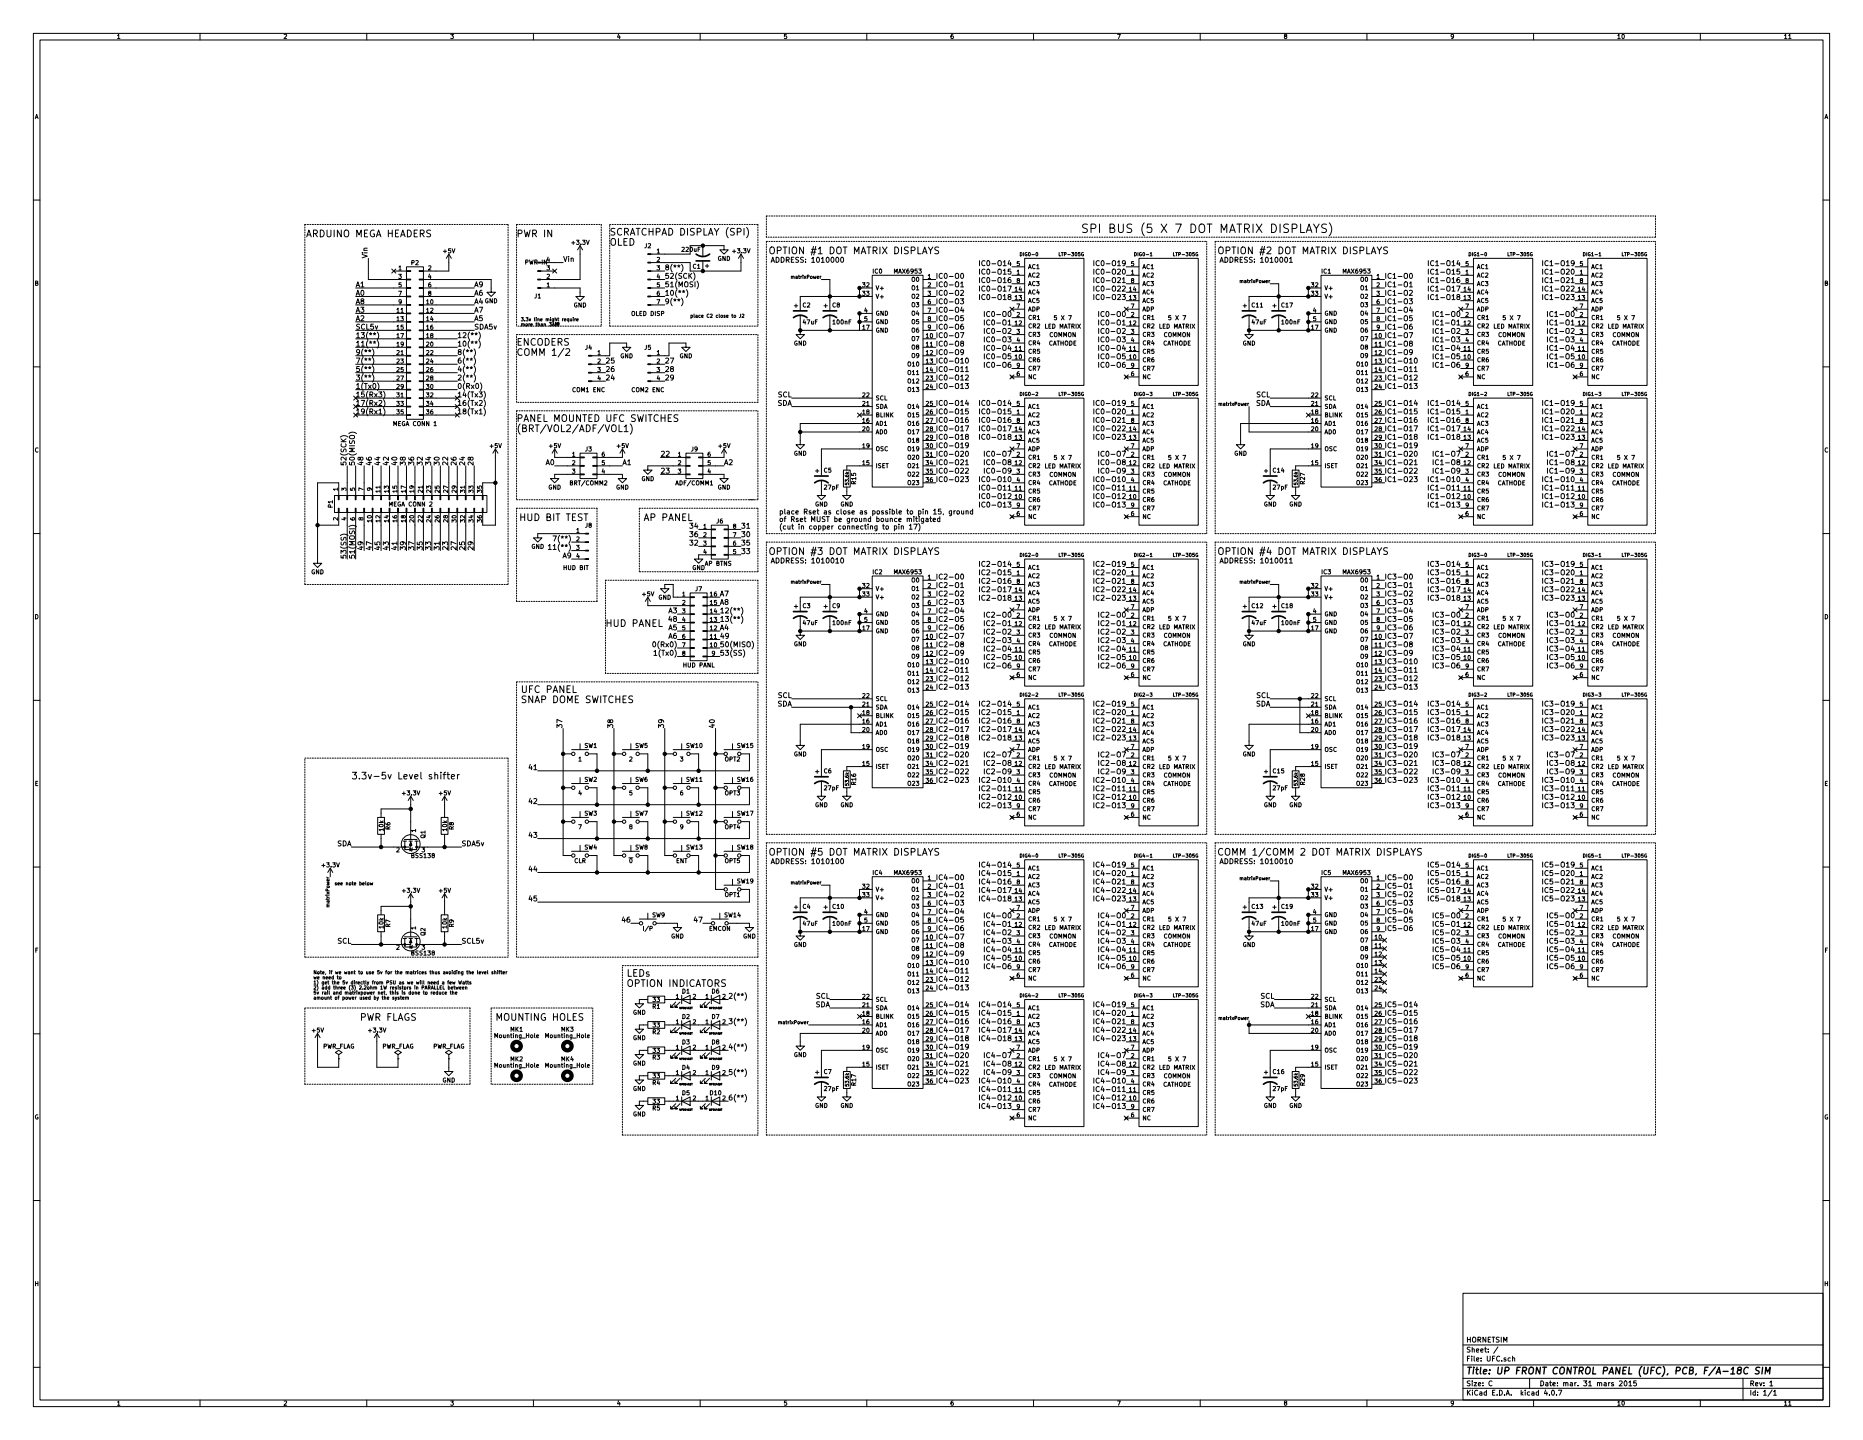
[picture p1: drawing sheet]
<svg xmlns="http://www.w3.org/2000/svg" width="559mm" height="432mm" viewBox="0 0 559 432" stroke-linecap="round" stroke-linejoin="round" font-family="sans-serif">
<g fill="none" stroke="#000" stroke-width=".3">
<path d="M10 10h538.8v411.8h-538.8zM12 12h534.8v407.8h-534.8zM35.3 10.6l.3-.3v1.3M35.3 11.6h.7M60 10v2M85.2 10.4l.5-.1 .3 .3-.8 1h.8M110 10v2M135.2 10.3h.8l-.4 .5 .4 .2-.1 .5h-.7M160 10v2M185.5 10.2l-.3 1h.8M185.9 10.7v.9M210 10v2"/>
<path d="M235.9 10.3h-.6v.6l.6-.1 .1 .5-.3 .3-.4-.1M260 10v2M285.9 10.3l-.6 .3-.1 .7 .3 .3 .4-.1v-.7h-.4l-.3 .2M310 10v2M335.2 10.3h.8l-.5 1.3M360 10v2M385.5 10.8l-.3-.2 .3-.3h.4v.4a.5 .5 0 0 0-.5 .2 .5 .5 0 0 0 0 .6l.3 .1 .3-.3-.3-.5M410 10v2M436 10.8l-.3 .3-.3-.1-.1-.6 .4-.1 .3 .2-.2 1-.4 .1M460 10v2M485.2 10.6l.4-.3v1.3M485.2 11.6h.8"/>
<path d="M486.6 10.4l.2-.1a.62 .62 0 0 1 .4 .7 .62 .62 0 0 1-.5 .5l-.2-.4zM510 10v2M535.3 10.6l.3-.3v1.3M535.3 11.6h.7M536.5 10.6l.4-.3v1.3M536.5 11.6h.7M10.6 35.6l.4-1.3 .4 1.3M10.7 35.2h.6M547.4 35.6l.4-1.3 .4 1.3M547.5 35.2h.6M10 60h2M546.8 60h2"/>
<path d="M92 71l.7-2 .6 2M92.2 70.4h.9M94 70.1l1-.1 .2-.3-.1-.5-1.1-.2v2M94.5 70.1l.7 .9M96.1 69a1.03 1.03 0 0 1 1.1 1 1.03 1.03 0 0 1-1.1 1zM98.1 69v1.6l.4 .4h.4l.4-.4v-1.6M100.2 69v2M102.4 69v2l-1.2-2v2M103.5 69.1l.2-.1a.71 .71 0 0 1 .9 .7v.7a.69 .69 0 0 1-.5 .6 .69 .69 0 0 1-.8-.3 1.53 1.53 0 0 1 .2-1.6zM107 71v-2l.7 1.4 .7-1.4v2M108.6 76.3l1.6 .5-1.6 .5M108.6 75.8h.2"/>
<path d="M109.1 75.8h1.1M109.1 75.1h1.1M109.3 70h.7M110.2 74.4l-1 .1 .1 .6M110.3 69h-1v2h1M110.5 77.5v6.3h11.4M112.2 69.1a.93 .93 0 0 0-1.2 .9 .93 .93 0 0 0 1.3 .8v-.6h-.4M112.9 71l.7-2 .6 2M113.1 70.4h.9M116.5 70h1.2M116.5 69v2M117.7 69v2"/>
<path d="M118.6 70h.7M119.6 69h-1v2h1M120.2 71l.6-2 .7 2M120.3 70.4h1M122.2 69a1.03 1.03 0 0 1 1.2 1 1.03 1.03 0 0 1-1.2 1zM123.5 78.8l.6-.1 .1-.5-.7-.1v1.3M124.2 70h.7M124.7 78.2l.5-.1 .3 .4-.8 .9h.8M125.2 69h-1v2h1M126.1 70.1l.9-.1 .2-.3-.1-.5-1-.2v2M126.5 70.1l.7 .9M128.5 79.8l.5-.1 .3 .4-.8 .9h.8"/>
<path d="M129.2 69.1l-.8-.1-.4 .4 .1 .4 1 .5v.5l-.3 .2-.8-.1M133 75.4h1M133.5 74.9v.9M134.6 76.2l-.7 1.3M134.6 76.2v5.1h-7.6M134.6 76.2l.8 1.3M135.2 74.6h-.6l-.1 .6h.7v.5h-.7M135.6 74.6l.4 1.2 .4-1.2M155.4 70.1l1-.1 .2-.3-.1-.5-1.1-.2v2M157.3 69l.4 2 .4-1.4 .4 1.4 .5-2M157.7 78.6l.6-.1v-.4l-.6-.1v1.2M158.8 78l.3 1.2 .3-.9 .2 .9 .3-1.2"/>
<path d="M159.8 70.1l.9-.1 .2-.3-.1-.5-1-.2v2M160.2 70.1l.7 .9M160.4 78.6l.6-.1 .1-.4-.7-.1v1.2M160.7 78.6l.4 .6M162.2 78.7h6.7M162.6 78v1.2M163.3 69v2M164 78v1.2l-.8-1.2v1.2M164 79.7h.8l-.4 .5 .4 .1v.5h-.8M164.4 77.1l-.3 .9h.8M164.7 77.6v.8M165.5 69v2l-1.2-2v2"/>
<path d="M169.1 76.9l.5 1.5 .5-1.5M170.6 76.9v.1M170.6 77.4v1M171.3 77.5h.6l.1 .9M171.3 77.4v1M171.4 72.8h1M171.9 72.3v1M172.9 72h.8l-.4 .5 .3 .1v.6h-.7M174 73.7l-.8 1.2M174 73.7v10.1h-11.8M174 73.7l.8 1.2M174.2 73.2v.1"/>
<path d="M174.7 72h.8l-.4 .5 .4 .1v.6h-.8M175.9 72l.4 1.3 .4-1.3M183.4 71.8l.3-.3a.71 .71 0 0 1 .9 .7v.7a.69 .69 0 0 1-.5 .7 .69 .69 0 0 1-.7-.3zM184.4 68.6l-.8-.1-.3 .4 .1 .4 .9 .4v.6l-.3 .2-.7-.1M185.5 71.5v2.1h1M186.5 68.7a.96 .96 0 0 0-1.4 .7 .96 .96 0 0 0 1 1.1l.4-.2M187.1 72.5h.7M187.3 69.5l1-.1 .2-.2-.1-.5-1.1-.2v2M187.8 69.5l.7 1M188.1 71.5h-1v2.1h1M189 71.5a1.03 1.03 0 0 1 1.2 1 1.03 1.03 0 0 1-1.2 1.1zM189.1 70.5l.6-2 .7 2"/>
<path d="M189.3 69.9h.9M190.8 68.5h1.2M191.4 68.5v2M193.8 68.7a.96 .96 0 0 0-1.3 .7 .96 .96 0 0 0 .9 1.1l.4-.2M193.9 73.1l-.1 1-.4 .2M194.4 73.2l.5-.1 .2 .3-.7 .9h.7M194.7 68.5v2M194.7 69.4h1.2M195.9 68.5v2M196.8 69.5l1-.1 .2-.2-.1-.5-1.1-.2v2M197.1 79.7h.7l-.4 .5 .4 .1v.5h-.7M197.1 75l.4-.4v1.3"/>
<path d="M197.1 77.3l.5-.1 .2 .3-.7 .9h.7M197.1 75.9h.7M198.6 70.5l.6-2 .7 2M198.8 69.9h.9M200.6 68.5a1.03 1.03 0 0 1 1.2 1 1.03 1.03 0 0 1-1.2 1zM201.6 79.2a1.75 1.75 0 0 0 0 2.3M202.1 79.7h.7M202.4 79.4v.4M203.3 79.7h.7M203.6 79.4v.4M204.2 68.5a1.03 1.03 0 0 1 1.2 1 1.03 1.03 0 0 1-1.2 1zM204.4 79.2a1.75 1.75 0 0 1 0 2.3"/>
<path d="M204.5 74.2l.5-.1 .3 .4-.8 .9h.8M205.8 74.2l.4-.1 .3 .4-.8 .9h.8M206.2 68.5v2M207.1 74.2l.2-.1a.61 .61 0 0 1 .4 .7 .61 .61 0 0 1-.5 .5zM208.3 74.5v.8h.5M208.3 68.6l-.8-.1-.4 .4 .1 .4 1 .4v.6l-.3 .2-.8-.1M208.7 79.3a.56 .56 0 0 0-.8 .5 .56 .56 0 0 0 .8 .6M208.8 74.5v.9M209.1 69.5l1-.1 .2-.2-.1-.5-1.1-.2v2M209.2 79.6l.4-.4v1.3M209.4 74.7h.4M210 74.1h-.6v1.3"/>
<path d="M210.8 73.7v3.3M210.8 78.5v2.8M211.2 68.5v2h.9M211.6 79.8h1M212.1 79.2v1.1M212.5 70.5l.7-2 .7 2M212.7 69.9h1M214.3 68.5l.6 1 .7-1M214.9 69.5v1M216.2 76.9a.57 .57 0 0 0-.7 .6 .57 .57 0 0 0 .8 .5v-.4h-.3M217.2 74.9h-1.3l1.3 1.3 1.2-1.3h-1.2v-1.2h-10.2v2.5h-11.8M217.5 76.9v1.2l-.7-1.2v1.2"/>
<path d="M218.1 76.9a.64 .64 0 0 1 .8 .6 .64 .64 0 0 1-.8 .6zM218.4 68.2a2.32 2.32 0 0 0 0 3.1M219.7 75.4h1M220.2 74.9v.9M220.3 68.6l-.8-.1-.4 .4 .1 .4 1 .4v.6l-.3 .2-.8-.1M221.1 69.5l1-.1 .2-.2-.1-.5-1.1-.2v2M221.2 74.6h.7l-.4 .5 .4 .1v.5h-.7M222.2 76.2v5.1h-15.2v-2.6h-11.8M222.2 76.2l-.7 1.3M222.2 76.2l.8 1.3M222.5 75.7v.1M223 74.6h.8l-.5 .5 .4 .1v.5h-.7"/>
<path d="M223.2 68.5v2M223.9 68.2a2.32 2.32 0 0 1 0 3.1M224.2 74.6l.4 1.2 .4-1.2M231 74.4l.4-.3a.71 .71 0 0 1 .9 .7v.6a.69 .69 0 0 1-.5 .7 .69 .69 0 0 1-.8-.3zM231.3 78.7l.5-1.6 .5 1.6M231.4 78.2h.8M232.8 77.1a.77 .77 0 0 1 .9 .8 .77 .77 0 0 1-.9 .8zM233.1 75.1l1-.1 .2-.2-.1-.5-1.1-.2v2M234.3 77.1a.77 .77 0 0 1 .9 .8 .77 .77 0 0 1-.9 .8zM234.9 74.1h1.1M235.5 74.1v2M235.8 78l.8-.1 .1-.6-.9-.2v1.6"/>
<path d="M236.2 78l.5 .7M236.7 74.1v2M237.4 77.9h.5M237.9 74.2l.2-.1a.71 .71 0 0 1 .9 .7v.6a.69 .69 0 0 1-.5 .7 .69 .69 0 0 1-.8-.3 1.53 1.53 0 0 1 .2-1.6zM238.1 77.1h-.7v1.6h.7M239.5 77.2l-.8 .1a.63 .63 0 0 0 .8 .8l-.1 .5h-.7M241 74.1v2l-1.2-2v2M241 77.2l-.8 .1a.63 .63 0 0 0 .7 .8l-.1 .5h-.7M241.6 78.5v.2M241.6 77.7v.2M243.2 75.6h1.5M243.4 74.8h1.5"/>
<path d="M243.5 77.6l.4-.5v1.6M243.5 78.7h.8M244 73.9l-.6 2.6M244.7 73.9l-.6 2.6M245.1 77.2l.2-.1a.74 .74 0 0 1 .5 .8 .74 .74 0 0 1-.7 .7l-.2-.5zM245.4 74.7l.6-.6v2M245.4 76.1h1.2M246.4 77.6l.4-.5v1.6M246.4 78.7h.8M248 77.3l.2-.2a.74 .74 0 0 1 .5 .8 .74 .74 0 0 1-.7 .7l-.2-.5zM249 74.1a1.03 1.03 0 0 1 1.2 1 1.03 1.03 0 0 1-1.2 1zM249.5 77.2l.1-.1a.74 .74 0 0 1 .6 .8 .74 .74 0 0 1-.7 .7l-.2-.5z"/>
<path d="M250.9 77.3l.2-.2a.74 .74 0 0 1 .5 .8 .74 .74 0 0 1-.7 .7l-.2-.5zM251.3 74.2l.1-.1a.71 .71 0 0 1 .9 .7v.6a.69 .69 0 0 1-.5 .7 .69 .69 0 0 1-.7-.3 1.53 1.53 0 0 1 .2-1.6zM252.3 77.3l.2-.2a.74 .74 0 0 1 .6 .8 .74 .74 0 0 1-.7 .7l-.3-.5zM252.9 74.1h1.2M253.5 74.1v2M256.3 76.1v-2l.7 1.4 .6-1.4v2M258.3 76.1l.7-2 .7 2M258.5 75.5h1M260.1 74.1h1.1M260.6 74.1v2M261.9 75.1l1-.1 .2-.2-.1-.5-1.1-.2v2M262.4 75.1l.7 1"/>
<path d="M263.9 74.1v2M264.7 74.1l1.4 2M266.1 74.1l-1.4 2M268.4 74.1a1.03 1.03 0 0 1 1.2 1 1.03 1.03 0 0 1-1.2 1zM270.4 74.1v2M272.4 74.2l-.7-.1-.4 .3 .1 .5 .9 .4v.6l-.2 .2-.8-.1M273.3 75.1l1-.1 .2-.2-.1-.5-1.1-.2v2M275.3 74.1v2h1M276.7 76.1l.7-2 .7 2M276.9 75.5h1M278.5 74.1l.6 1 .7-1M279.1 75.1v1"/>
<path d="M281.6 74.2l-.8-.1-.4 .3 .1 .5 1 .4v.6l-.3 .2-.8-.1M293.8 78.2v1.5M295.4 78.3a.68 .68 0 0 0-.9 .6 .68 .68 0 0 0 .9 .6M296.2 78.2h.2a.74 .74 0 0 1 .5 .7 .74 .74 0 0 1-.7 .7l-.2-.5zM297.5 79.1h1.2M299.4 78.4l.3-.2 .6 .2-.2 1.2-.7-.1zM300.9 78.6l.5-.4v1.5M300.9 79.7h.9M302.7 78.1l-.3 1.1h.9M303.1 78.7v1M305.7 78.4h-.6v.6h.6v.6h-.6M306 75.7a.51 .51 0 0 1 .6 .5 .51 .51 0 0 1-.6 .5z"/>
<path d="M307 75.7v1M307.3 77.5h17.8v38.1h-17.8zM308 75.8a.45 .45 0 0 0-.5 .4 .45 .45 0 0 0 .6 .4v-.3h-.2M308.6 75.8l.1-.1a.46 .46 0 0 1 .4 .5 .46 .46 0 0 1-.5 .4zM309.5 76.4h.8M310.5 79.4a.56 .56 0 0 0-.8 .5 .56 .56 0 0 0 .8 .6M310.8 75.8l.1-.1a.46 .46 0 0 1 .4 .5 .46 .46 0 0 1-.5 .4zM311 79.7l.3-.4v1.3M317.7 75.7v1h.5M318.3 75.7h.6M318.6 75.7v1M319.3 76.3l.4-.1v-.4l-.4-.1v1"/>
<path d="M320.3 76.4h.7M321.4 75.7h.6l-.3 .4 .3 .1v.4h-.6M322.5 75.8l.2-.1a.46 .46 0 0 1 .3 .5 .46 .46 0 0 1-.5 .4zM324 75.7h-.5l-.1 .5 .5-.1 .1 .5h-.6M324.9 75.8a.45 .45 0 0 0-.5 .4 .45 .45 0 0 0 .6 .4v-.3h-.2M326.2 67.3l-1-.1-.5 .5 .3 .6 1 .5v.7l-.3 .2-1-.1M327.3 68.5l1.1-.1 .3-.4-.1-.6-.4-.2h-.9v2.5M328.1 78.2v1.5M329.7 78.3a.68 .68 0 0 0-1 .6 .68 .68 0 0 0 1 .6M329.8 67.2v2.5M330.5 78.2h.2a.74 .74 0 0 1 .5 .7 .74 .74 0 0 1-.7 .7l-.2-.5zM331.8 79.1h1.2"/>
<path d="M332.9 68.4l1.1-.1 .3-.4-.3-.6-1.1-.1v2.5h1l.5-.5a.65 .65 0 0 0-.6-.8M333.7 78.4l.3-.2 .6 .2-.2 1.2-.7-.1zM335.2 78.6l.5-.4v1.5M335.2 79.7h.9M335.5 67.2v2l.5 .5h.4l.5-.5v-2M337.5 78.8l-.3 .3-.5-.3v-.5l.5-.1a.96 .96 0 0 1-.1 1.5h-.3M339.5 67.3l-1-.1-.5 .5 .3 .6 1 .5v.7l-.3 .2-1-.1M340 78.4h-.6v.6h.6v.6h-.6M340.3 75.7a.51 .51 0 0 1 .6 .5 .51 .51 0 0 1-.6 .5zM341.3 75.7v1M341.6 77.5h17.8v38.1h-17.8zM342.3 75.8a.45 .45 0 0 0-.6 .4 .45 .45 0 0 0 .7 .4v-.3h-.2"/>
<path d="M342.8 75.8l.2-.1a.46 .46 0 0 1 .4 .5 .46 .46 0 0 1-.6 .4zM343.2 66.8a2.95 2.95 0 0 0 0 3.9M343.8 76.4h.8M344.8 79.4a.56 .56 0 0 0-.8 .5 .56 .56 0 0 0 .8 .6M345 76l.3-.3v1M345 76.7h.6M345.3 79.7l.3-.4v1.3M345.4 67.2h-1.2l-.1 1.2 .3-.3 .9 .2 .2 .3-.1 .9-.4 .2-.9-.2M348.3 67.2l1.7 2.5M350 67.2l-1.7 2.5M352 75.7v1h.5M352.6 67.2h1.7l-1.1 2.5"/>
<path d="M352.6 75.7h.6M352.9 75.7v1M353.5 76.3l.5-.1v-.4l-.5-.1v1M354.6 76.4h.7M355.7 75.7h.6l-.3 .4 .3 .1v.4h-.6M356.8 75.8l.2-.1a.46 .46 0 0 1 .3 .5 .46 .46 0 0 1-.5 .4zM357.2 67.2a1.28 1.28 0 0 1 1.5 1.3 1.28 1.28 0 0 1-1.5 1.2zM358.2 75.7h-.4l-.1 .5 .5-.1v.5h-.5M359.2 75.8a.45 .45 0 0 0-.5 .4 .45 .45 0 0 0 .6 .4v-.3h-.2M360 67.3a.85 .85 0 0 1 .9 0 .85 .85 0 0 1 .4 .7v.9a.85 .85 0 0 1-.8 .9 .85 .85 0 0 1-.9-.9v-.9zM362.1 67.2h1.4M362.8 67.2v2.5"/>
<path d="M365.8 74.2l.2-.1a.71 .71 0 0 1 .9 .7v.6a.69 .69 0 0 1-.5 .7 .69 .69 0 0 1-.8-.3 1.53 1.53 0 0 1 .2-1.6zM365.9 78.7l.5-1.6 .5 1.6M366 78.2h.8M366.3 69.7v-2.5l.8 1.8 .9-1.8v2.5M367.4 77.1a.77 .77 0 0 1 .9 .8 .77 .77 0 0 1-.9 .8zM367.8 75.1l.9-.1 .2-.2-.1-.5-1-.2v2M368.8 69.7l.9-2.5 .8 2.5M368.9 77.1a.77 .77 0 0 1 .9 .8 .77 .77 0 0 1-.9 .8zM369.1 69h1.2M369.5 74.1h1.2M370.1 74.1v2M370.5 78l.7-.1 .1-.6-.8-.2v1.6"/>
<path d="M370.8 78l.5 .7M371 67.2h1.5M371.3 74.1v2M371.7 67.2v2.5M372 77.9h.5M372.5 74.2l.2-.1a.71 .71 0 0 1 .9 .7v.6a.69 .69 0 0 1-.5 .7 .69 .69 0 0 1-.8-.3 1.53 1.53 0 0 1 .2-1.6zM372.7 77.1h-.7v1.6h.7M373.3 68.5l1.2-.1 .3-.4-.2-.6-.3-.2h-1v2.5M373.9 68.5l.9 1.2M374.2 77.2l-.8 .1a.63 .63 0 0 0 .7 .8l-.1 .5h-.7M375.6 74.1v2l-1.2-2v2M375.6 77.2l-.8 .1a.63 .63 0 0 0 .7 .8v.5h-.8"/>
<path d="M375.8 67.2v2.5M376.3 78.5v.2M376.3 77.7v.2M376.8 67.2l1.7 2.5M377.9 75.6h1.4M378 74.8h1.5M378.1 77.6l.4-.5v1.6M378.1 78.7h.9M378.5 67.2l-1.7 2.5M378.6 73.9l-.6 2.6M379.3 73.9l-.6 2.6M379.8 77.2l.1-.1a.74 .74 0 0 1 .5 .8 .74 .74 0 0 1-.6 .7l-.3-.5z"/>
<path d="M380.1 74.3l.7-.2 .4 .6-1.2 1.4h1.2M381 77.6l.4-.5v1.6M381 78.7h.9M381.4 67.2a1.28 1.28 0 0 1 1.5 1.3 1.28 1.28 0 0 1-1.5 1.2zM382.6 77.3l.2-.2a.74 .74 0 0 1 .5 .8 .74 .74 0 0 1-.6 .7l-.3-.5zM383.6 74.1a1.03 1.03 0 0 1 1.2 1 1.03 1.03 0 0 1-1.2 1zM383.9 67.2v2.5M384.1 77.2l.2-.1a.74 .74 0 0 1 .5 .8 .74 .74 0 0 1-.7 .7l-.2-.5zM385.5 77.2l.2-.1a.74 .74 0 0 1 .5 .8 .74 .74 0 0 1-.7 .7l-.2-.5zM385.7 74.4l.4-.3a.71 .71 0 0 1 .8 .7v.6a.69 .69 0 0 1-.4 .7 .69 .69 0 0 1-.8-.3zM386.5 67.3l-1-.1-.5 .5 .3 .6 1.1 .5v.7l-.4 .2-1-.1M386.8 77.6l.4-.5v1.6"/>
<path d="M386.8 78.7h.9M387.5 74.1h1.2M387.6 68.5l1.2-.1 .2-.4-.1-.6-.4-.2h-.9v2.5M388.1 74.1v2M390.1 67.2v2.5h1.2M390.9 76.1v-2l.7 1.4 .7-1.4v2M391.8 69.7l.9-2.5 .8 2.5M392 69h1.3M392.9 76.1l.7-2 .7 2M393.1 75.5h1M394 67.2l.8 1.3 .9-1.3M394.7 74.1h1.1"/>
<path d="M394.8 68.5v1.2M395.2 74.1v2M396.5 75.1l1-.1 .2-.2-.1-.5-1.1-.2v2M397 75.1l.7 1M397.9 67.3l-1-.1-.5 .5 .3 .6 1 .5v.7l-.3 .2-1-.1M398.6 74.1v2M398.7 66.8a2.87 2.87 0 0 1 0 3.9M399.3 74.1l1.4 2M400.7 74.1l-1.4 2M403 74.1a1.03 1.03 0 0 1 1.2 1 1.03 1.03 0 0 1-1.2 1zM405 74.1v2M407.1 74.2l-.8-.1-.4 .3 .1 .5 1 .4v.6l-.3 .2-.8-.1"/>
<path d="M407.9 75.1l1-.1 .2-.2-.1-.5-1.1-.2v2M410 74.1v2h.9M411.3 76.1l.7-2 .7 2M411.5 75.5h1M413.1 74.1l.6 1 .7-1M413.7 75.1v1M416.2 74.2l-.8-.1-.4 .3 .1 .5 1 .4v.6l-.3 .2-.8-.1M428.4 78.2v1.5M430 78.3a.68 .68 0 0 0-.9 .6 .68 .68 0 0 0 .9 .6M430.6 78.6l.5-.4v1.5M430.6 79.7h.9M432.1 79.1h1.2"/>
<path d="M434 78.4l.3-.2 .6 .2-.2 1.2-.7-.1zM435.5 78.6l.5-.4v1.5M435.5 79.7h.9M437.4 78.1l-.4 1.1h.9M437.7 78.7v1M440.4 78.4h-.6l-.1 .6h.7v.6h-.7M440.6 75.7a.51 .51 0 0 1 .6 .5 .51 .51 0 0 1-.6 .5zM441.7 75.7v1M442 77.5h17.7v38.1h-17.7zM442.6 75.8a.45 .45 0 0 0-.5 .4 .45 .45 0 0 0 .6 .4v-.3h-.2M443.1 76l.3-.3v1M443.1 76.7h.6"/>
<path d="M444.1 76.4h.8M445.1 79.4a.56 .56 0 0 0-.8 .5 .56 .56 0 0 0 .8 .6M445.4 75.8l.2-.1a.46 .46 0 0 1 .3 .5 .46 .46 0 0 1-.5 .4zM445.6 79.7l.3-.4v1.3M452.3 75.7v1h.5M453 75.7h.5M453.2 75.7v1M453.9 76.3l.5-.1v-.4l-.5-.1v1M454.9 76.4h.8M456.1 75.7h.6l-.4 .4 .3 .1v.4h-.5M457.1 75.8l.2-.1a.46 .46 0 0 1 .4 .5 .46 .46 0 0 1-.6 .4zM458.6 75.7h-.5l-.1 .5 .5-.1 .1 .5h-.6"/>
<path d="M459.6 75.8a.45 .45 0 0 0-.6 .4 .45 .45 0 0 0 .6 .4v-.3h-.2M462.7 78.2v1.5M464.3 78.3a.68 .68 0 0 0-.9 .6 .68 .68 0 0 0 .9 .6M464.9 78.6l.5-.4v1.5M464.9 79.7h.9M466.4 79.1h1.2M468.3 78.4l.3-.2 .6 .2-.2 1.2-.7-.1zM469.8 78.6l.5-.4v1.5M469.8 79.7h.9M472.2 78.8l-.3 .3-.6-.3v-.5l.6-.1a.96 .96 0 0 1-.2 1.5h-.3M474.6 78.4h-.6v.6h.6v.6h-.6M474.9 75.7a.51 .51 0 0 1 .6 .5 .51 .51 0 0 1-.6 .5z"/>
<path d="M475.9 75.7v1M476.2 77.5h17.8v38.1h-17.8zM476.9 75.8a.45 .45 0 0 0-.5 .4 .45 .45 0 0 0 .6 .4v-.3h-.2M477.4 76l.3-.3v1M477.4 76.7h.6M478.4 76.4h.8M479.4 79.4a.56 .56 0 0 0-.8 .5 .56 .56 0 0 0 .8 .6M479.6 76l.3-.3v1M479.6 76.7h.6M479.9 79.7l.3-.4v1.3M486.6 75.7v1h.5M487.2 75.7h.6"/>
<path d="M487.5 75.7v1M488.2 76.3l.4-.1v-.4l-.4-.1v1M489.2 76.4h.7M490.3 75.7h.7l-.4 .4 .3 .1v.4h-.6M491.4 75.8l.2-.1a.46 .46 0 0 1 .4 .5 .46 .46 0 0 1-.6 .4zM492.9 75.7h-.5l-.1 .5 .5-.1 .1 .5h-.6M493.9 75.8a.45 .45 0 0 0-.6 .4 .45 .45 0 0 0 .6 .4v-.3h-.2M10.7 84.9l.5-.1 .1-.4-.6-.1v1.3h.5l.2-.5-.3-.2M106.7 86.4h15.2M106.7 88.9h15.2M106.7 94h15.2M106.7 96.5h15.2"/>
<path d="M106.7 91.4h15.2M106.7 99.1h15.2M106.8 88.6l.5-1.6 .5 1.6M106.8 86l.5-1.5 .5 1.5M106.8 96.2l.5-1.5 .5 1.5M106.8 93.6l.5-1.5 .5 1.5M106.8 91.1l.5-1.5 .5 1.5M107 88.1h.7M107 85.6h.7M107 95.8h.7M107 93.2h.7M107 90.7h.7"/>
<path d="M107.8 97.3l-.8 .1a.63 .63 0 0 0 .8 .7l-.1 .6h-.7M108.2 92.1h.9l-.5 .6 .5 .3v.5l-.3 .1-.6-.1M108.3 84.9l.4-.4v1.5M108.3 94.8l.5-.1 .3 .4-.9 1.1h.9M108.3 86h.8M108.4 99.7h.9l-.5 .6 .5 .3-.1 .5-.2 .2-.6-.2M108.4 87.2l.2-.2a.74 .74 0 0 1 .6 .8 .74 .74 0 0 1-.7 .7l-.2-.5zM108.6 90.2l-.3-.3v-.2h.7l.1 .4-.8 .4 .3 .6 .5-.3-.3-.6M109.4 97.4a.68 .68 0 0 0-1 .6 .68 .68 0 0 0 1 .6M110 97.2v1.5h.7M110.4 99.5a1.75 1.75 0 0 0 0 2.4M110.8 100h.7"/>
<path d="M111.2 99.7v.4M112 100h.7M112 97.2h-.7l-.1 .7h.7l.2 .6-.3 .2-.6-.1M112.3 99.7v.4M112.6 97.7l.3 1 .4-1M113.2 99.5a1.75 1.75 0 0 1 0 2.4M117.5 80.7l1.2 1.2M118.1 81.3h3.8M118.7 80.7l-1.2 1.2M119 92.8l.4-.4v1.3M119 95.3l.4-.4v1.3M119 97.8l.4-.3v1.3"/>
<path d="M119 98.8h.8M119 93.7h.8M119 96.2h.8M119.6 82.2h.8l-.5 .5 .4 .1v.6h-.7M119.6 87.3h.8l-.5 1.3M119.7 80.1l.3-.4v1.3M119.7 81h.7M120.2 94.9h.8l-.5 .5 .4 .1v.6h-.7M120.3 92.8l.3-.4v1.3M120.3 93.7h.7M120.3 84.8h-.6v.6h.6v.5h-.6M120.4 90.4l-.3 .3-.3-.1-.1-.6 .4-.1 .3 .2-.1 .7-.5 .3"/>
<path d="M120.9 97.5h-.6v.6h.6v.5h-.6M121.9 80h5.1v45.7h-5.1zM121.9 98.9h1.3v.3h-1.3zM121.9 96.4h1.3v.2h-1.3zM121.9 93.9h1.3v.2h-1.3zM121.9 91.3h1.3v.3h-1.3zM121.9 88.8h1.3v.2h-1.3zM121.9 86.2h1.3v.3h-1.3zM121.9 83.7h1.3v.2h-1.3zM121.9 81.2h1.3v.2h-1.3zM125.7 98.9h1.3v.3h-1.3zM125.7 96.4h1.3v.2h-1.3z"/>
<path d="M125.7 93.9h1.3v.2h-1.3zM125.7 91.3h1.3v.3h-1.3zM125.7 88.8h1.3v.2h-1.3zM125.7 86.2h1.3v.3h-1.3zM125.7 83.7h1.3v.2h-1.3zM125.7 81.2h1.3v.2h-1.3zM127 83.8h20.3v3.8h1.3l-1.3 1.3-1.3-1.3h1.3M127 86.4h15.2M127 88.9h15.2M127 94h15.2M127 96.5h15.2M127 91.4h15.2"/>
<path d="M127 99.1h15.2M127.9 90.2l.4-.3v1.2M127.9 92.8l.4-.4v1.3M127.9 95.3l.4-.4v1.3M127.9 97.8l.4-.3v1.3M127.9 98.8h.8M127.9 91.1h.8M127.9 93.7h.8M127.9 96.2h.8M128.8 87.9l-.3-.3 .3-.3 .4 .1v.3a.52 .52 0 0 0-.5 .2 .52 .52 0 0 0-.1 .6h.6l-.2-.6M128.8 82.2l-.3 .9h.8M129.1 84.8l-.5 .3-.1 .7 .3 .3 .4-.2-.1-.6h-.3l-.3 .2"/>
<path d="M129.1 82.7v.8M129.2 92.5l.4-.1 .3 .4-.8 .9h.8M129.3 90l.1-.1a.61 .61 0 0 1 .5 .6 .61 .61 0 0 1-.6 .6zM129.4 94.9l-.2 .9h.7M129.7 97.5l-.5 .3v.7l.2 .3 .4-.2-.1-.6h-.3l-.2 .2M129.7 95.4v.8M138.9 99.9l.6-.2 .3 .5-1 1.1h1M140.8 99.5a1.75 1.75 0 0 0 0 2.4M141.3 100h.7M141.7 99.7v.4M142.4 91.1l.5-1.5 .5 1.5M142.4 96.2l.5-1.5 .5 1.5"/>
<path d="M142.4 88.6l.5-1.6 .5 1.6M142.4 93.6l.5-1.5 .5 1.5M142.4 86l.5-1.5 .5 1.5M142.5 100h.7M142.5 88.1h.8M142.5 85.6h.8M142.5 95.8h.8M142.5 93.2h.8M142.5 90.7h.8M142.8 99.7v.4M143.4 97.3l-.8 .1a.63 .63 0 0 0 .7 .7v.6h-.8M143.6 99.5a1.75 1.75 0 0 1 0 2.4"/>
<path d="M143.8 92.1h1l-.7 1.5M144 97.2a.77 .77 0 0 1 .9 .8 .77 .77 0 0 1-.9 .7zM144.2 89.5l-.4 1.1h1M144.6 87l-.7 .4-.1 .9 .3 .3 .5-.2v-.7l-.5-.1-.3 .3M144.6 90.1v1M144.6 94.7h-.7l-.1 .7 .8-.1 .1 .6-.3 .3-.6-.2M144.7 85.2l-.3 .2-.6-.2 .1-.5 .5-.2a.96 .96 0 0 1-.1 1.5h-.3M145.4 98.7l.5-1.5 .5 1.5M145.5 98.3h.7M146.4 89.6a.57 .57 0 0 0-.8 .6 .57 .57 0 0 0 .8 .5v-.4h-.2M147.6 97.2h-.7l-.1 .7h.7l.2 .6-.3 .2-.6-.1M147.7 89.6v1.2l-.7-1.2v1.2"/>
<path d="M148.2 97.7l.3 1 .4-1M148.3 89.6a.64 .64 0 0 1 .7 .6 .64 .64 0 0 1-.7 .6zM156.4 95.3h.6l-.4 .3 .4 .2-.1 .3h-.5M156.4 97.2l.4-.1 .1 .6M156.4 97.1v.6M156.9 97.2l.4-.1v.6M157.4 96.1v.1M157.8 97.2h.4l-.1 .5-.3-.1zM157.8 95.3h.6l-.3 .3 .3 .2-.1 .3h-.5M158.6 97.1v.6M158.7 95.6l.3 .6 .2-.6M158.9 97.1l-.3 .2"/>
<path d="M159.2 97.4l.5-.1-.1-.2-.4 .1 .1 .5h.3M160.3 95.3l.2 .9M160.7 97.1h.4M160.8 95.3v.1M160.8 95.6v.6M160.9 88.1l-.1 1.1-.4 .2M160.9 96.7v.9l.2 .1M161.3 95.7l.4-.1v.6M161.3 95.6v.6M161.4 88.5l.4-.4v1.3M161.4 97.2l.4-.1v.6M161.4 89.4h.7"/>
<path d="M161.4 96.7v1M162.2 86.4h11.8v2.5h1.3l-1.3 1.3-1.3-1.3h1.3M162.2 95.9l.4-.1v-.2l-.4 .1v.5h.4M162.2 81.3h4.2M162.3 97.1l.4 .1v.5h-.3l-.1-.3 .4-.1M163.2 97.2l.4-.1v.6M163.2 97.1v.6M163.8 95.7l.4-.1v.6M163.8 95.6v.6M164.1 85.1l.4-.3v1.3M164.1 82.3l.5-.1 .2 .4-.8 .9h.8M164.1 86.1h.7"/>
<path d="M164.2 95.7l.4-.1 .1 .6M164.8 96.7h.6l-.4 .4 .4 .2-.1 .3h-.5M165.1 95.3v.1M165.1 95.6v.6M165.7 97.7l.3-1 .3 1M165.7 97.5h.5M165.8 80.7l1.2 1.2M166 96.2l-.4-.1 .1-.5h.3v.8l-.4 .1M166.5 95.7l.4-.1v.6M166.5 95.3v.9M166.6 97.6v.1M166.6 96.7v.7"/>
<path d="M167 80.7l-1.2 1.2M167.1 97.6v.1M167.1 96.7v.7M167.3 95.6h.3M167.4 95.3v.8l.2 .1M167.6 97.6v.1M167.6 96.7v.7M168.7 95.6v.6M169 95.6l-.3 .2M169.3 95.9l.4-.1v-.2l-.4 .1v.5h.4M170.6 96.2l-.4-.1v-.5h.4v1M171 95.6l.1 .6 .4-.1"/>
<path d="M171.5 95.6v.6M171.9 95.3v.1M171.9 95.6v.6M172.4 95.6v.6M172.7 95.6l-.3 .2M173 95.9l.5-.1-.1-.2-.4 .1v.5h.4M173 90.9a.57 .57 0 0 0-.7 .6 .57 .57 0 0 0 .8 .5v-.5h-.3M174.3 90.8v1.3l-.7-1.3v1.3M175 90.8a.64 .64 0 0 1 .7 .7 .64 .64 0 0 1-.7 .6zM189.6 93.5l.2-.1 .5 .1 .1 .7-.3 .4-.5-.2zM190.9 93.4v1.2h.6M191.9 94h.5"/>
<path d="M192.5 93.4h-.6v1.2h.6M193.1 93.4a.64 .64 0 0 1 .7 .6 .64 .64 0 0 1-.7 .6zM195.2 83.8h4.2M195.2 86.4h4.2M195.2 88.9h4.2M195.2 91.4h4.2M195.2 81.3h4.2M195.3 93.4a.64 .64 0 0 1 .7 .6 .64 .64 0 0 1-.7 .6zM196.6 93.4v1.2M197.1 89.9h.8l-.5 1.2M197.4 82.2l-.3 .9h.8M197.7 87.3l-.5 .3-.1 .7 .3 .3 .4-.1-.1-.6-.3-.1-.3 .2"/>
<path d="M197.7 82.7v.8M197.8 84.8h-.6l-.1 .6h.7v.5h-.7M197.8 93.4h-.6v.5a.54 .54 0 0 1 .6 .6l-.7 .1M198.4 94h.6l.1-.5-.7-.1v1.2M199.7 87.5l.4-.5v1.6M199.7 88.6h.9M200 80.1l-.3-.3v-.2l.7-.1 .1 .4-.8 .5 .3 .5 .6-.2-.3-.6M200.5 82h-.8v.7l.7-.1 .2 .6-.3 .3-.6-.2M200.5 84.5h-.8v.7h.7l.2 .6-.3 .2-.6-.1M200.6 90.2l-.3 .3-.6-.3v-.5l.6-.1a.96 .96 0 0 1-.2 1.5h-.3M201.1 82.1l.6-.1 .3 .4-.9 1.1h.9M201.1 84.9l.5-.4v1.5"/>
<path d="M201.1 86h.9M201.3 87.2l.2-.2a.74 .74 0 0 1 .5 .8 .74 .74 0 0 1-.7 .7l-.2-.5zM201.6 89.4a1.75 1.75 0 0 0 0 2.3M202.1 89.8h.7M202.2 90.2l.2-.3 .2 .3M202.2 80.1l.2-.3 .2 .3M202.4 89.6v.3M203.1 86.8a1.75 1.75 0 0 0 0 2.4M203.1 81.8a1.75 1.75 0 0 0 0 2.3M203.1 84.3a1.75 1.75 0 0 0 0 2.3M203.3 89.8h.7M203.4 90.2l.2-.3 .2 .3"/>
<path d="M203.4 80.1l.2-.3 .2 .3M203.5 87.3h.7M203.6 89.6v.3M203.7 87.7l.2-.3 .2 .3M203.7 86v-1.5l.5 1.1 .5-1.1v1.5M203.9 87v.4M204.4 89.4a1.75 1.75 0 0 1 0 2.3M204.5 82l-.8 .1a.63 .63 0 0 0 .7 .8l-.1 .5h-.7M204.7 87.3h.7M204.8 87.7l.3-.3 .2 .3M205.1 87v.4M205.4 84.7l.3-.2 .6 .2-.2 1.3-.7-.2z"/>
<path d="M205.9 86.8a1.75 1.75 0 0 1 0 2.4M206 82.1a.68 .68 0 0 0-1 .6 .68 .68 0 0 0 1 .6M206.6 82v1.5M206.9 82.6l.6 .9M207.3 94.6l.4 .1-.1 .4h-.3M207.3 94.5v1M207.5 82l-.9 .8M207.8 84.6l-.8 .1a.63 .63 0 0 0 .7 .7v.6h-.8M208 81.8a1.75 1.75 0 0 1 0 2.3M208.2 94.2l.1 1M208.5 84.5v1.5M208.7 94.6h.4v.6"/>
<path d="M209.1 84.3a1.75 1.75 0 0 1 0 2.3M209.1 94.8l-.4 .2 .1 .2 .3-.1M209.2 80.5h.7M210.1 94.6l-.5 .1 .1 .4h.4M210.4 94.9l.5-.1v-.2l-.5 .1 .1 .4h.4M212.7 94.3a.44 .44 0 0 0-.6 .4 .44 .44 0 0 0 .6 .4M213.1 94.3l.4-.1 .1 .3-.6 .7h.6M215.3 94.6l-.5 .1 .1 .4h.4M215.7 94.2l.1 1M216.3 94.6l.4 .1-.2 .5-.3-.2zM217.5 94.6l-.4 .1 .4 .4h-.4M217.9 94.9l.5-.1v-.2l-.5 .1 .1 .4h.4"/>
<path d="M219.5 94.5h.3M219.6 94.2v.8l.2 .2M220.2 94.6l.5 .1-.2 .5-.4-.2zM222.1 94.2v.7l-.3 .3M222.6 94.3l.4-.1 .1 .3-.6 .7h.6M237.4 82.9h.3l.1 .6M237.4 82.8v.7M237.8 83l.4-.1v.6M238.3 91.7h1M238.7 82.9h.4v.6M238.8 91.2v1M239.1 83.1l-.4 .2 .1 .2h.3"/>
<path d="M239.5 82.8h.4M239.6 82.5v.9l.3 .1M240 99.1v1.2h1.3l-1.3 1.3-1.2-1.3h1.2M240 99.1h21.6M240 94.5v4.6M240.2 82.8v.7M240.5 82.8l-.3 .2M240.8 82.5v.1M240.8 82.8v.7M241.2 95.8l-.3 .9h.8M241.2 82.8l.6 .7M241.5 96.3v.9"/>
<path d="M241.7 90.9a.56 .56 0 0 0-.8 .6 .56 .56 0 0 0 .8 .5M241.8 82.8l-.6 .7M242.1 95.9h.8l-.5 1.3M242.1 83h.5v-.4l-.5-.1v1M242.2 90.9l.5-.1 .2 .4-.8 .9h.8M243.2 82.9l.4 .1-.2 .5-.3-.2zM243.4 96.3l.1 .8h.4M243.9 96.3v.9M244 82.8l.1 .7 .2-.5 .3 .5 .1-.7M244.6 96.5h.4M245.1 83.2l.5-.1-.1-.2-.4 .1v.5h.4M245.2 95.9h-.6v1.3"/>
<path d="M246 82.8v.7M246.3 82.8l-.3 .2M246.4 83.8h2.5v9.2M247.1 91.7h1.1M247.6 91.2v1M248.9 94.5v4.6M249.8 96.3l.4-.4v1.3M249.8 97.2h.7M250.6 90.9a.56 .56 0 0 0-.8 .6 .56 .56 0 0 0 .8 .5M251.1 96l.2-.1a.61 .61 0 0 1 .5 .7 .61 .61 0 0 1-.6 .5zM251.3 91.4l-.2-.3 .2-.3 .4 .1v.3a.52 .52 0 0 0-.5 .2 .52 .52 0 0 0-.1 .6h.6l-.1-.6M252.3 96l.2-.1a.61 .61 0 0 1 .5 .7 .61 .61 0 0 1-.6 .5z"/>
<path d="M253.5 96.4h.5l.1 .8M253.5 96.3v.9M254.7 96.5h.4M255.3 95.9h-.6v1.3M257.8 96.5h3.8M258.7 84.8h.8l-.5 .5 .4 .1v.5h-.7M258.7 87.3h.8l-.5 .5 .4 .1v.6h-.7M258.7 97.8l.4-.3v1.3M258.7 98.8h.8M259.6 92.3l-.2 .9h.7M259.9 87.3h.8l-.5 .5 .4 .1v.6h-.7M259.9 97.5h.8l-.5 1.3"/>
<path d="M259.9 92.8v.9M260 84.9l.5-.1 .2 .3-.8 1h.8M260 94.9h-.6v.6h.6v.6h-.6M261.6 82.6h15.3v63.5h-15.3zM261.6 86.4h-3.8v2.5M261.6 88.9h-21.6v4.1M261.6 94h-3.8v5.1M261.9 80.7v1.2M262.8 85.7l.4 1.2 .4-1.2M262.8 88.2l.4 1.3 .4-1.3M263.2 80.8a.56 .56 0 0 0-.7 .5 .56 .56 0 0 0 .7 .5M263.6 93.3a.57 .57 0 0 0-.7 .6 .57 .57 0 0 0 .8 .5v-.4h-.3"/>
<path d="M263.6 95.9a.57 .57 0 0 0-.7 .6 .57 .57 0 0 0 .8 .5v-.5h-.3M263.6 98.4a.57 .57 0 0 0-.7 .6 .57 .57 0 0 0 .8 .5v-.4h-.3M263.9 80.8l.1-.1a.61 .61 0 0 1 .5 .6 .61 .61 0 0 1-.6 .6zM264 86.5h1M264 89h1M264.5 86v.9M264.5 88.5v1M264.9 93.3v1.3l-.7-1.3v1.3M264.9 95.8v1.3l-.7-1.3v1.3M264.9 98.4v1.2l-.7-1.2v1.2M265.5 93.3a.64 .64 0 0 1 .8 .6 .64 .64 0 0 1-.8 .7zM265.5 95.8a.64 .64 0 0 1 .8 .7 .64 .64 0 0 1-.8 .6z"/>
<path d="M265.5 98.4a.64 .64 0 0 1 .8 .6 .64 .64 0 0 1-.8 .6zM268.3 81.9v-1.2l.4 .9 .4-.9v1.2M269.5 81.9l.5-1.2 .4 1.2M269.7 81.6h.6M270.7 80.7l.8 1.2M271.5 80.7l-.8 1.2M272.6 80.7l-.6 .3v.7l.2 .2 .4-.1v-.6h-.4l-.2 .2M273.6 83.3l.2-.2 .5 .2 .1 .7-.3 .4-.5-.2zM273.6 88.4l.2-.2 .5 .2 .1 .7-.3 .4-.5-.2zM273.6 90.9l.2-.1 .5 .1 .1 .7-.3 .4-.5-.2zM273.6 93.5l.2-.2 .5 .2 .1 .6-.3 .5-.5-.2zM273.6 96l.2-.2 .5 .2 .1 .7-.3 .4-.5-.2z"/>
<path d="M273.7 85.7h.5l.2 .4-.3 .8-.5-.2zM273.7 98.4h.5l.2 .4-.3 .8-.5-.2zM273.9 81.2l-.2 .3-.4-.1v-.6l.4-.1 .2 .2v.7l-.6 .3M274.8 90.8h.8l-.4 .4 .3 .1v.6h-.7M274.9 86l.3-.3v1.2M274.9 88.3l.5-.1 .2 .4-.8 .9h.8M274.9 86.9h.7M275 83.2l.2-.1a.61 .61 0 0 1 .4 .7 .61 .61 0 0 1-.5 .5zM275.1 80.7h-.6l-.1 .6h.7v.5h-.7M275.2 93.2l-.3 .9h.7M275.5 98.4l-.6 .3v.7l.2 .2 .4-.1v-.6h-.4l-.2 .2M275.5 93.7v.9"/>
<path d="M275.5 95.8h-.6v.6h.6v.6h-.6M275.6 80.7h.8l-.5 .5 .4 .1v.5h-.7M276.9 83.8h3.8M276.9 86.4h3.8M276.9 88.9h3.8M276.9 94h3.8M276.9 96.5h3.8M276.9 91.4h3.8M276.9 99.1h3.8M278.3 87.3h.8l-.4 .5 .4 .1v.6h-.8M278.3 92.4h.9l-.6 1.3M278.4 82.6l.4-.4v1.3"/>
<path d="M278.4 84.9l.5-.1 .2 .3-.8 1h.8M278.4 83.5h.7M278.6 95.5l-.2-.2 .2-.4 .5 .1v.4a.52 .52 0 0 0-.6 .1 .52 .52 0 0 0 0 .6h.6l-.2-.6M279 89.9l-.5 .3-.1 .7 .2 .2 .5-.1-.1-.6-.4-.1-.2 .3M279.1 98l-.2 .3-.4-.1v-.6l.4-.1 .2 .2v.8l-.6 .3M281 82v1.5M281 84.5v1.5M281 87v1.6M281 89.6v1.5M281 92.1v1.5M281 94.7v1.5M281 97.2v1.5"/>
<path d="M281 99.7v1.6M282.7 82.1a.68 .68 0 0 0-1 .6 .68 .68 0 0 0 1 .6M282.7 84.7a.68 .68 0 0 0-1 .6 .68 .68 0 0 0 1 .6M282.7 87.2a.68 .68 0 0 0-1 .6 .68 .68 0 0 0 1 .6M282.7 89.7a.68 .68 0 0 0-1 .6 .68 .68 0 0 0 1 .7M282.7 92.3a.68 .68 0 0 0-1 .6 .68 .68 0 0 0 1 .6M282.7 94.8a.68 .68 0 0 0-1 .6 .68 .68 0 0 0 1 .6M282.7 97.4a.68 .68 0 0 0-1 .6 .68 .68 0 0 0 1 .6M282.7 99.9a.68 .68 0 0 0-1 .6 .68 .68 0 0 0 1 .6M283.4 82.1l.2-.1a.74 .74 0 0 1 .5 .8 .74 .74 0 0 1-.7 .6l-.2-.5zM283.4 87.2l.2-.2a.74 .74 0 0 1 .5 .8 .74 .74 0 0 1-.7 .7l-.2-.5zM283.4 92.3l.2-.2a.74 .74 0 0 1 .5 .8 .74 .74 0 0 1-.7 .7l-.2-.5z"/>
<path d="M283.4 94.8l.2-.1a.74 .74 0 0 1 .5 .8 .74 .74 0 0 1-.7 .6l-.2-.5zM283.4 99.9l.2-.2a.74 .74 0 0 1 .5 .8 .74 .74 0 0 1-.7 .7l-.2-.5zM283.4 84.6l.2-.1a.74 .74 0 0 1 .5 .8 .74 .74 0 0 1-.7 .7l-.2-.6zM283.4 89.7l.2-.1a.74 .74 0 0 1 .5 .8 .74 .74 0 0 1-.7 .6l-.2-.5zM283.4 97.3l.2-.1a.74 .74 0 0 1 .5 .8 .74 .74 0 0 1-.7 .7l-.2-.6zM284.7 82.9h1.2M284.7 85.4h1.2M284.7 88h1.2M284.7 90.5h1.2M284.7 93.1h1.2M284.7 95.6h1.2M284.7 98.1h1.2"/>
<path d="M286.6 82.2l.3-.2 .6 .2-.1 1.2-.8-.1zM286.6 84.7l.3-.2 .6 .2-.1 1.3-.8-.2zM286.6 87.3l.3-.3 .6 .3-.1 1.2-.8-.1zM286.6 89.8l.3-.2 .6 .2-.1 1.2-.8-.1zM286.6 92.4l.3-.3 .6 .3-.1 1.2-.8-.2zM286.6 94.9l.3-.2 .6 .2-.1 1.2-.8-.1zM286.6 97.4l.3-.2 .6 .2-.1 1.3-.8-.2zM286.6 100l.3-.3 .6 .3-.1 1.2-.8-.1zM288.1 89.6h.9l-.5 .6 .5 .2v.6l-.3 .1-.6-.1M288.1 99.7h1l-.7 1.6M288.1 84.9l.5-.4v1.5M288.1 87.2l.6-.2 .3 .5-.9 1.1h.9"/>
<path d="M288.1 86h.9M288.3 82.1l.2-.1a.74 .74 0 0 1 .6 .8 .74 .74 0 0 1-.7 .6l-.3-.5zM288.5 92l-.4 1.1h1M288.9 97.2l-.7 .4-.1 .9 .3 .2 .6-.1-.1-.7-.5-.1-.3 .3M288.9 92.6v1M289 94.7h-.8l-.1 .7 .8-.1 .1 .6-.3 .3-.6-.2M293.8 80.7v1.5M293.8 83.2v1.6M293.8 85.8v1.5M293.8 88.3v1.5M295.2 93.4v1.5M295.2 95.9v1.6"/>
<path d="M295.2 98.5v1.5M295.4 80.8a.68 .68 0 0 0-.9 .7 .68 .68 0 0 0 .9 .6M295.4 83.4a.68 .68 0 0 0-.9 .6 .68 .68 0 0 0 .9 .6M295.4 85.9a.68 .68 0 0 0-.9 .6 .68 .68 0 0 0 .9 .6M295.4 88.5a.68 .68 0 0 0-.9 .6 .68 .68 0 0 0 .9 .6M296.1 80.8l.3-.1a.74 .74 0 0 1 .5 .8 .74 .74 0 0 1-.7 .6l-.2-.5zM296.1 83.4l.3-.2a.74 .74 0 0 1 .5 .8 .74 .74 0 0 1-.7 .7l-.2-.5zM296.1 85.9l.3-.1a.74 .74 0 0 1 .5 .8 .74 .74 0 0 1-.7 .6l-.2-.5zM296.1 88.5l.3-.2a.74 .74 0 0 1 .5 .8 .74 .74 0 0 1-.7 .7l-.2-.5zM296.9 93.5a.68 .68 0 0 0-1 .7 .68 .68 0 0 0 1 .6M296.9 96.1a.68 .68 0 0 0-1 .6 .68 .68 0 0 0 1 .6M296.9 98.6a.68 .68 0 0 0-1 .6 .68 .68 0 0 0 1 .6"/>
<path d="M297.5 81.6h1.2M297.5 84.2h1.2M297.5 86.7h1.2M297.5 89.3h1.2M297.6 93.5l.2-.1a.74 .74 0 0 1 .6 .8 .74 .74 0 0 1-.7 .6l-.3-.5zM297.6 96.1l.2-.2a.74 .74 0 0 1 .6 .8 .74 .74 0 0 1-.7 .7l-.3-.5zM297.6 98.6l.2-.1a.74 .74 0 0 1 .6 .8 .74 .74 0 0 1-.7 .6l-.3-.5zM299 94.3h1.1M299 96.9h1.1M299 99.4h1.1M299.4 80.9l.3-.2 .6 .2-.2 1.2-.7-.1zM299.4 83.5l.3-.3 .6 .3-.2 1.2-.7-.1z"/>
<path d="M299.4 86l.3-.2 .6 .2-.2 1.2-.7-.1zM299.4 88.5l.3-.2 .6 .2-.2 1.3-.7-.2zM300.8 93.6l.3-.2 .6 .2-.1 1.2-.8-.1zM300.8 96.2l.3-.3 .6 .3-.1 1.2-.8-.1zM300.8 98.7l.3-.2 .6 .2-.1 1.2-.8-.1zM300.9 81.1l.5-.4v1.5M300.9 83.7l.5-.5v1.6M300.9 86.2l.5-.4v1.5M300.9 88.7l.5-.4v1.5M300.9 89.8h.9M300.9 82.2h.9M300.9 84.8h.9"/>
<path d="M300.9 87.3h.9M302.3 85.8h1l-.6 1.5M302.4 96.4l.4-.5v1.6M302.4 98.6l.5-.1 .4 .4-1 1.1h1M302.4 97.5h.9M302.5 93.5l.2-.1a.74 .74 0 0 1 .6 .8 .74 .74 0 0 1-.7 .6l-.2-.5zM302.7 89l-.3-.3v-.2l.7-.1 .1 .4-.8 .5 .3 .5 .6-.2-.4-.6M302.9 92.1l1.2 1.2M303.1 83.2l-.7 .4v.9l.3 .3 .5-.2-.1-.7-.4-.1-.3 .3M303.2 80.7h-.8v.7h.7l.2 .5-.4 .3-.5-.1M303.5 97.8h3.8M303.5 82.6h3.8"/>
<path d="M303.5 95.3h3.8M303.5 80h3.8M303.5 92.7h3.8M303.5 85.1h3.8M303.5 90.2h3.8M303.5 87.6h3.8M304.1 92.1l-1.2 1.2M304.5 96.6l.3-.4v1.3M304.5 89l.3-.4v1.3M304.5 86.4l.3-.3v1.2M304.5 97.5h.7M304.5 89.9h.7"/>
<path d="M304.5 87.3h.7M305 98.8h.8l-.4 .4 .3 .1v.6h-.7M305 91.1h.8l-.5 1.3M305.1 81.3l.3-.3v1.2M305.1 93.8l.5-.1 .2 .3-.8 .9h.8M305.1 82.2h.7M305.3 84l-.2-.2 .2-.3 .4 .1v.3a.52 .52 0 0 0-.5 .2 .52 .52 0 0 0-.1 .6h.6l-.1-.7M305.6 88.6h.8l-.4 .5 .3 .1v.5h-.7M305.7 96.3l.5-.1 .2 .4-.8 .9h.8M306 86l-.3 .9h.8M306.3 86.5v.8M308.5 83.1l.4-1.2 .4 1.2"/>
<path d="M308.5 80.6l.4-1.3 .4 1.3M308.5 93.3l.4-1.3 .4 1.3M308.5 85.7l.4-1.3 .4 1.3M308.5 90.8l.4-1.3 .4 1.3M308.5 88.2l.4-1.3 .4 1.3M308.6 82.8h.6M308.6 80.2h.6M308.6 92.9h.6M308.6 85.3h.6M308.6 90.4h.6M308.6 87.8h.6M309.4 94.7a.56 .56 0 0 0-.8 .5 .56 .56 0 0 0 .8 .5"/>
<path d="M309.4 99.7a.56 .56 0 0 0-.8 .6 .56 .56 0 0 0 .8 .5M309.4 97.2a.56 .56 0 0 0-.8 .5 .56 .56 0 0 0 .8 .5M309.8 92a.64 .64 0 0 1 .7 .7 .64 .64 0 0 1-.7 .6zM309.9 95.2l.6-.1 .1-.4-.7-.1v1.2M309.9 97.8l.6-.1 .1-.5-.7-.1v1.3M310.2 95.2l.4 .6M310.2 97.8l.4 .6M310.5 82a.56 .56 0 0 0-.8 .5 .56 .56 0 0 0 .8 .5M310.5 84.5a.56 .56 0 0 0-.8 .5 .56 .56 0 0 0 .8 .5M310.5 89.6a.56 .56 0 0 0-.8 .5 .56 .56 0 0 0 .8 .5M310.5 87a.56 .56 0 0 0-.8 .6 .56 .56 0 0 0 .8 .5M310.9 84.4h.8l-.4 .5 .3 .1v.5h-.7"/>
<path d="M311 82l.5-.1 .2 .3-.8 .9h.8M311 80.6h.7M311 92.7l.6-.1 .1-.5-.7-.1v1.3M311.1 99.6h.8l-.5 .5 .4 .1v.6h-.7M311.1 94.9l.4-.3v1.2M311.1 97.2l.5-.1 .3 .4-.8 .9h.8M311.1 95.8h.8M311.3 86.9l-.3 .9h.7M311.6 87.4v.8M311.6 89.5h-.6v.6h.6v.5h-.6M313.6 97.2v1.3h.6M314.6 97.8h.4"/>
<path d="M315.2 97.2h-.6v1.3h.6M315.7 99.8a.56 .56 0 0 0-.7 .5 .56 .56 0 0 0 .7 .6M315.7 97.2a.64 .64 0 0 1 .8 .6 .64 .64 0 0 1-.8 .7zM316.3 99.9l.2-.2 .5 .2 .1 .7-.3 .4-.5-.2zM316.9 94.6h-.6l-.1 .6h.7v.6h-.7M318 98.5v-1.3l.4 .9 .4-.9v1.3M318.3 94.6l.9 1.3M319.2 94.6l-.9 1.3M319.3 98.5l.4-1.3 .4 1.3M319.4 98.1h.6M320.3 97.2h.8M320.5 99.9l.2-.2 .5 .2 .1 .7-.3 .4-.5-.2z"/>
<path d="M320.5 94.6h.9l-.6 1.3M320.7 97.2v1.3M321.5 97.8h.6v-.5l-.6-.1v1.3M321.8 97.8l.4 .7M322.5 99.7v1.3l-.7-1.3v1.3M322.8 97.2v1.3M323.2 97.2l.9 1.3M324.1 97.2l-.9 1.3M328.1 80.7v1.5M328.1 83.2v1.6M328.1 85.8v1.5M328.1 88.3v1.5"/>
<path d="M329.5 93.4v1.5M329.5 95.9v1.6M329.5 98.5v1.5M329.7 80.8a.68 .68 0 0 0-1 .7 .68 .68 0 0 0 1 .6M329.7 83.4a.68 .68 0 0 0-1 .6 .68 .68 0 0 0 1 .6M329.7 85.9a.68 .68 0 0 0-1 .6 .68 .68 0 0 0 1 .6M329.7 88.5a.68 .68 0 0 0-1 .6 .68 .68 0 0 0 1 .6M330.4 80.8l.3-.1a.74 .74 0 0 1 .5 .8 .74 .74 0 0 1-.7 .6l-.2-.5zM330.4 83.4l.3-.2a.74 .74 0 0 1 .5 .8 .74 .74 0 0 1-.7 .7l-.2-.5zM330.4 85.9l.3-.1a.74 .74 0 0 1 .5 .8 .74 .74 0 0 1-.7 .6l-.2-.5zM330.4 88.5l.3-.2a.74 .74 0 0 1 .5 .8 .74 .74 0 0 1-.7 .7l-.2-.5zM331.2 93.5a.68 .68 0 0 0-1 .7 .68 .68 0 0 0 1 .6"/>
<path d="M331.2 96.1a.68 .68 0 0 0-1 .6 .68 .68 0 0 0 1 .6M331.2 98.6a.68 .68 0 0 0-1 .6 .68 .68 0 0 0 1 .6M331.8 81.6h1.2M331.8 84.2h1.2M331.8 86.7h1.2M331.8 89.3h1.2M331.9 93.5l.2-.1a.74 .74 0 0 1 .5 .8 .74 .74 0 0 1-.6 .6l-.3-.5zM331.9 96.1l.2-.2a.74 .74 0 0 1 .5 .8 .74 .74 0 0 1-.6 .7l-.3-.5zM331.9 98.6l.2-.1a.74 .74 0 0 1 .5 .8 .74 .74 0 0 1-.6 .6l-.3-.5zM333.2 94.3h1.2M333.2 96.9h1.2M333.2 99.4h1.2"/>
<path d="M333.7 80.9l.3-.2 .6 .2-.2 1.2-.7-.1zM333.7 83.5l.3-.3 .6 .3-.2 1.2-.7-.1zM333.7 86l.3-.2 .6 .2-.2 1.2-.7-.1zM333.7 88.5l.3-.2 .6 .2-.2 1.3-.7-.2zM335.1 93.6l.3-.2 .6 .2-.1 1.2-.8-.1zM335.1 96.2l.3-.3 .6 .3-.1 1.2-.8-.1zM335.1 98.7l.3-.2 .6 .2-.1 1.2-.8-.1zM335.2 80.8l.6-.1 .3 .4-.9 1.1h.9M335.2 83.4l.6-.2 .3 .5-.9 1.1h.9M335.2 85.9l.6-.1 .3 .4-.9 1.1h.9M335.2 88.5l.6-.2 .3 .4-.9 1.1h.9M336.6 88.3h.9l-.5 .6 .5 .3v.5l-.3 .1-.6-.1"/>
<path d="M336.7 96.4l.4-.5v1.6M336.7 98.6l.5-.1 .3 .4-.9 1.1h.9M336.7 83.7l.4-.5v1.6M336.7 85.9l.5-.1 .3 .4-.9 1.1h.9M336.7 97.5h.8M336.7 84.8h.8M336.8 93.5l.2-.1a.74 .74 0 0 1 .6 .8 .74 .74 0 0 1-.7 .6l-.2-.5zM336.8 80.8l.2-.1a.74 .74 0 0 1 .6 .8 .74 .74 0 0 1-.7 .6l-.2-.5zM337.2 92.1l1.2 1.2M337.8 97.8h3.8M337.8 82.6h3.8M337.8 95.3h3.8"/>
<path d="M337.8 80h3.8M337.8 92.7h3.8M337.8 85.1h3.8M337.8 90.2h3.8M337.8 87.6h3.8M338.4 92.1l-1.2 1.2M338.8 96.6l.3-.4v1.3M338.8 89l.3-.4v1.3M338.8 86.4l.3-.3v1.2M338.8 97.5h.7M338.8 89.9h.7M338.8 87.3h.7"/>
<path d="M339.3 98.8h.8l-.5 .4 .4 .1v.6h-.7M339.3 91.1h.8l-.5 1.3M339.4 81.3l.3-.3v1.2M339.4 93.8l.5-.1 .2 .3-.8 .9h.8M339.4 82.2h.7M339.6 84l-.2-.2 .2-.3 .4 .1v.3a.52 .52 0 0 0-.5 .2 .52 .52 0 0 0-.1 .6h.6l-.1-.7M339.9 88.6h.8l-.4 .5 .3 .1v.5h-.7M340 96.3l.5-.1 .2 .4-.8 .9h.8M340.3 86l-.3 .9h.7M340.6 86.5v.8M342.8 83.1l.4-1.2 .4 1.2M342.8 80.6l.4-1.3 .4 1.3"/>
<path d="M342.8 93.3l.4-1.3 .4 1.3M342.8 85.7l.4-1.3 .4 1.3M342.8 90.8l.4-1.3 .4 1.3M342.8 88.2l.4-1.3 .4 1.3M342.9 82.8h.6M342.9 80.2h.6M342.9 92.9h.6M342.9 85.3h.6M342.9 90.4h.6M342.9 87.8h.6M343.7 94.7a.56 .56 0 0 0-.8 .5 .56 .56 0 0 0 .8 .5M343.7 99.7a.56 .56 0 0 0-.8 .6 .56 .56 0 0 0 .8 .5"/>
<path d="M343.7 97.2a.56 .56 0 0 0-.8 .5 .56 .56 0 0 0 .8 .5M344 92a.64 .64 0 0 1 .8 .7 .64 .64 0 0 1-.8 .6zM344.2 95.2l.6-.1 .1-.4-.7-.1v1.2M344.2 97.8l.6-.1 .1-.5-.7-.1v1.3M344.5 95.2l.4 .6M344.5 97.8l.4 .6M344.8 82a.56 .56 0 0 0-.8 .5 .56 .56 0 0 0 .8 .5M344.8 84.5a.56 .56 0 0 0-.8 .5 .56 .56 0 0 0 .8 .5M344.8 89.6a.56 .56 0 0 0-.8 .5 .56 .56 0 0 0 .8 .5M344.8 87a.56 .56 0 0 0-.8 .6 .56 .56 0 0 0 .8 .5M345.2 84.4h.8l-.5 .5 .4 .1v.5h-.7M345.3 82l.4-.1 .3 .3-.8 .9h.8"/>
<path d="M345.3 80.6h.7M345.3 92.7l.6-.1 .1-.5-.7-.1v1.3M345.4 99.6h.8l-.5 .5 .4 .1v.6h-.7M345.4 94.9l.4-.3v1.2M345.4 97.2l.5-.1 .3 .4-.8 .9h.8M345.4 95.8h.8M345.5 86.9l-.2 .9h.7M345.8 87.4v.8M345.9 89.5h-.6v.6h.6v.5h-.6M347.9 97.2v1.3h.6M348.9 97.8h.4M349.5 97.2h-.6v1.3h.6"/>
<path d="M350 99.8a.56 .56 0 0 0-.8 .5 .56 .56 0 0 0 .8 .6M350 97.2a.64 .64 0 0 1 .8 .6 .64 .64 0 0 1-.8 .7zM350.6 99.9l.2-.2 .5 .2 .1 .7-.3 .4-.5-.2zM351.2 94.6h-.6l-.1 .6h.7v.6h-.7M352.3 98.5v-1.3l.4 .9 .4-.9v1.3M352.6 94.6l.9 1.3M353.5 94.6l-.9 1.3M353.5 98.5l.4-1.3 .5 1.3M353.7 98.1h.6M354.6 97.2h.7M354.8 99.9l.2-.2 .5 .2 .1 .7-.3 .4-.5-.2zM354.8 94.6h.9l-.6 1.3"/>
<path d="M355 97.2v1.3M355.8 97.8h.6v-.5l-.6-.1v1.3M356.1 97.8l.4 .7M356.8 99.7v1.3l-.7-1.3v1.3M357 97.2v1.3M357.5 97.2l.9 1.3M358.4 97.2l-.9 1.3M372 84.2h.4v.6M372 84.1v.7M372.4 84.3l.4-.1v.6M372.9 91.7h1M373.3 84.2h.4l.1 .6"/>
<path d="M373.4 91.2v1M373.8 84.4l-.5 .2 .1 .2 .4-.1M374.1 84.1h.4M374.2 83.8v.8l.3 .2M374.6 99.1v1.2h1.3l-1.3 1.3-1.2-1.3h1.2M374.6 99.1h21.6M374.6 94.5v4.6M374.8 84.1v.7M375.1 84.1l-.3 .2M375.5 83.8v.1M375.5 84.1v.7M375.8 95.8l-.3 .9h.8"/>
<path d="M375.8 84.1l.6 .7M376.1 96.3v.9M376.3 90.9a.56 .56 0 0 0-.8 .6 .56 .56 0 0 0 .8 .5M376.4 84.1l-.6 .7M376.7 95.9h.8l-.5 1.3M376.8 84.3h.4v-.5h-.4v1M376.8 91.2l.4-.4v1.3M376.8 92.1h.7M377.8 84.2l.5 .1-.2 .5-.4-.2zM378 91.2l.4-.4v1.3M378 96.3l.1 .8h.5M378 92.1h.7"/>
<path d="M378.6 96.3v.9M378.6 84.1l.2 .7 .2-.5 .2 .5 .1-.7M379.2 96.5h.4M379.7 84.5l.5-.1-.1-.2-.4 .1 .1 .4h.3M379.8 95.9h-.6v1.3M380.6 84.1v.7M380.9 84.1l-.3 .2M381 85.1h2.5v7.9M381.8 91.7h1M382.3 91.2v1M383.5 94.5v4.6M384.4 96.3l.4-.4v1.3"/>
<path d="M384.4 97.2h.7M385.2 90.9a.56 .56 0 0 0-.8 .6 .56 .56 0 0 0 .8 .5M385.7 91.2l.4-.4v1.3M385.7 92.1h.7M385.7 96l.2-.1a.61 .61 0 0 1 .5 .7 .61 .61 0 0 1-.6 .5zM386.8 90.8h.9l-.6 1.3M387 96l.1-.1a.61 .61 0 0 1 .5 .7 .61 .61 0 0 1-.6 .5zM388.1 96.4h.5l.1 .8M388.1 96.3v.9M389.3 96.5h.4M389.9 95.9h-.6v1.3M392.4 96.5h3.8"/>
<path d="M393.3 84.8h.8l-.5 .5 .4 .1v.5h-.7M393.3 87.3h.8l-.5 .5 .4 .1v.6h-.7M393.4 97.8l.3-.3v1.3M393.4 98.8h.7M394.3 92.3l-.3 .9h.7M394.5 87.3h.8l-.4 .5 .3 .1v.6h-.7M394.5 97.5h.9l-.6 1.3M394.6 92.8v.9M394.6 84.9l.5-.1 .2 .3-.8 1h.8M394.6 94.9h-.6v.6h.6v.6h-.6M396.2 82.6h15.3v63.5h-15.3zM396.2 86.4h-3.8v2.5"/>
<path d="M396.2 88.9h-21.6v4.1M396.2 94h-3.8v5.1M396.5 80.7v1.2M397.4 85.7l.4 1.2 .4-1.2M397.4 88.2l.4 1.3 .4-1.3M397.9 80.8a.56 .56 0 0 0-.8 .5 .56 .56 0 0 0 .8 .5M398.2 93.3a.57 .57 0 0 0-.7 .6 .57 .57 0 0 0 .8 .5v-.4h-.3M398.2 95.9a.57 .57 0 0 0-.7 .6 .57 .57 0 0 0 .8 .5v-.5h-.3M398.2 98.4a.57 .57 0 0 0-.7 .6 .57 .57 0 0 0 .8 .5v-.4h-.3M398.4 81l.3-.3v1.2M398.4 81.9h.7M398.7 86.5h.9"/>
<path d="M398.7 89h.9M399.1 86v.9M399.1 88.5v1M399.5 93.3v1.3l-.7-1.3v1.3M399.5 95.8v1.3l-.7-1.3v1.3M399.5 98.4v1.2l-.7-1.2v1.2M400.2 93.3a.64 .64 0 0 1 .7 .6 .64 .64 0 0 1-.7 .7zM400.2 95.8a.64 .64 0 0 1 .7 .7 .64 .64 0 0 1-.7 .6zM400.2 98.4a.64 .64 0 0 1 .7 .6 .64 .64 0 0 1-.7 .6zM402.9 81.9v-1.2l.4 .9 .4-.9v1.2M404.2 81.9l.4-1.2 .4 1.2M404.3 81.6h.6"/>
<path d="M405.3 80.7l.8 1.2M406.1 80.7l-.8 1.2M407.2 80.7l-.5 .3-.1 .7 .2 .2 .5-.1-.1-.6h-.4l-.2 .2M408.2 83.3l.3-.2 .4 .2 .1 .7-.3 .4-.5-.2zM408.2 88.4l.3-.2 .4 .2 .1 .7-.3 .4-.5-.2zM408.2 90.9l.3-.1 .4 .1 .1 .7-.3 .4-.5-.2zM408.2 93.5l.3-.2 .4 .2 .1 .6-.3 .5-.5-.2zM408.2 96l.3-.2 .4 .2 .1 .7-.3 .4-.5-.2zM408.4 85.7h.4l.2 .4-.3 .8-.5-.2zM408.4 98.4h.4l.2 .4-.3 .8-.5-.2zM408.5 81.2l-.2 .3-.4-.1v-.6l.4-.1 .2 .2v.7l-.6 .3M409.4 90.8h.8l-.4 .4 .4 .1v.6h-.8"/>
<path d="M409.5 86l.4-.3v1.2M409.5 88.3l.5-.1 .2 .4-.8 .9h.8M409.5 86.9h.7M409.6 83.2l.2-.1a.61 .61 0 0 1 .4 .7 .61 .61 0 0 1-.5 .5zM409.7 80.7h-.6l-.1 .6h.7v.5h-.7M409.8 93.2l-.3 .9h.8M410.1 98.4l-.6 .3v.7l.2 .2 .5-.1-.1-.6h-.4l-.2 .2M410.1 93.7v.9M410.2 95.8h-.7v.6h.7v.6h-.7M410.2 80.7h.8l-.5 .5 .4 .1v.5h-.7M411.5 83.8h3.8M411.5 86.4h3.8"/>
<path d="M411.5 88.9h3.8M411.5 94h3.8M411.5 96.5h3.8M411.5 91.4h3.8M411.5 99.1h3.8M413 87.3h.7l-.4 .5 .4 .1v.6h-.7M413 92.4h.8l-.5 1.3M413 82.6l.4-.4v1.3M413 84.9l.5-.1 .2 .3-.7 1h.7M413 83.5h.7M413.3 95.5l-.3-.2 .3-.4 .4 .1v.4a.52 .52 0 0 0-.6 .1 .52 .52 0 0 0 0 .6h.6l-.2-.6M413.6 89.9l-.5 .3-.1 .7 .3 .2 .4-.1-.1-.6-.3-.1-.3 .3"/>
<path d="M413.7 98l-.2 .3-.4-.1v-.6l.4-.1 .2 .2v.8l-.6 .3M415.6 82v1.5M415.6 84.5v1.5M415.6 87v1.6M415.6 89.6v1.5M415.6 92.1v1.5M415.6 94.7v1.5M415.6 97.2v1.5M415.6 99.7v1.6M417.3 82.1a.68 .68 0 0 0-1 .6 .68 .68 0 0 0 1 .6M417.3 84.7a.68 .68 0 0 0-1 .6 .68 .68 0 0 0 1 .6M417.3 87.2a.68 .68 0 0 0-1 .6 .68 .68 0 0 0 1 .6"/>
<path d="M417.3 89.7a.68 .68 0 0 0-1 .6 .68 .68 0 0 0 1 .7M417.3 92.3a.68 .68 0 0 0-1 .6 .68 .68 0 0 0 1 .6M417.3 94.8a.68 .68 0 0 0-1 .6 .68 .68 0 0 0 1 .6M417.3 97.4a.68 .68 0 0 0-1 .6 .68 .68 0 0 0 1 .6M417.3 99.9a.68 .68 0 0 0-1 .6 .68 .68 0 0 0 1 .6M417.8 82.4l.5-.4v1.5M417.8 84.9l.5-.4v1.5M417.8 87.5l.5-.5v1.6M417.8 90l.5-.4v1.5M417.8 92.6l.5-.5v1.5M417.8 95.1l.5-.4v1.5M417.8 97.6l.5-.4v1.5"/>
<path d="M417.8 86h.9M417.8 98.7h.9M417.8 83.5h.9M417.8 88.6h.9M417.8 91.1h.9M417.8 93.6h.9M417.8 96.2h.9M419.4 82.9h1.1M419.4 85.4h1.1M419.4 88h1.1M419.4 90.5h1.1M419.4 93.1h1.1"/>
<path d="M419.4 95.6h1.1M419.4 98.1h1.1M421.2 87.3l.3-.3 .6 .3-.1 1.2-.8-.1zM421.2 92.4l.3-.3 .6 .3-.1 1.2-.8-.2zM421.2 94.9l.3-.2 .6 .2-.1 1.2-.8-.1zM421.2 97.4l.3-.2 .6 .2-.1 1.3-.8-.2zM421.2 100l.3-.3 .6 .3-.1 1.2-.8-.1zM421.4 82h.4l.3 .2v1.1l-.3 .2-.6-.2v-.8zM421.4 84.6l.4-.1 .3 .2v1.1l-.3 .2-.6-.2v-.8zM421.4 89.7l.4-.1 .3 .2v1.1l-.3 .2-.6-.2v-.8zM422.7 89.6h.9l-.5 .6 .5 .2v.6l-.3 .1-.6-.1M422.7 99.7h1l-.6 1.6"/>
<path d="M422.8 84.9l.4-.4v1.5M422.8 87.2l.5-.2 .3 .5-.9 1.1h.9M422.8 86h.8M422.9 82.1l.2-.1a.74 .74 0 0 1 .6 .8 .74 .74 0 0 1-.7 .6l-.2-.5zM423.1 92l-.3 1.1h.9M423.5 97.2l-.7 .4v.9l.3 .2 .5-.1-.1-.7-.4-.1-.3 .3M423.5 92.6v1M423.6 94.7h-.8v.7l.7-.1 .1 .6-.3 .3-.5-.2M428.4 80.7v1.5M428.4 83.2v1.6M428.4 85.8v1.5M428.4 88.3v1.5"/>
<path d="M429.9 93.4v1.5M429.9 95.9v1.6M429.9 98.5v1.5M430 80.8a.68 .68 0 0 0-.9 .7 .68 .68 0 0 0 .9 .6M430 83.4a.68 .68 0 0 0-.9 .6 .68 .68 0 0 0 .9 .6M430 85.9a.68 .68 0 0 0-.9 .6 .68 .68 0 0 0 .9 .6M430 88.5a.68 .68 0 0 0-.9 .6 .68 .68 0 0 0 .9 .6M430.6 81.1l.5-.4v1.5M430.6 83.7l.5-.5v1.6M430.6 86.2l.5-.4v1.5M430.6 88.7l.5-.4v1.5M430.6 89.8h.9"/>
<path d="M430.6 82.2h.9M430.6 84.8h.9M430.6 87.3h.9M431.5 93.5a.68 .68 0 0 0-1 .7 .68 .68 0 0 0 1 .6M431.5 96.1a.68 .68 0 0 0-1 .6 .68 .68 0 0 0 1 .6M431.5 98.6a.68 .68 0 0 0-1 .6 .68 .68 0 0 0 1 .6M432.1 93.8l.4-.4v1.5M432.1 96.4l.4-.5v1.6M432.1 98.9l.4-.4v1.5M432.1 97.5h.8M432.1 94.9h.8M432.1 100h.8"/>
<path d="M432.1 81.6h1.2M432.1 84.2h1.2M432.1 86.7h1.2M432.1 89.3h1.2M433.6 94.3h1.1M433.6 96.9h1.1M433.6 99.4h1.1M434 80.9l.3-.2 .6 .2-.2 1.2-.7-.1zM434 83.5l.3-.3 .6 .3-.2 1.2-.7-.1zM434 86l.3-.2 .6 .2-.2 1.2-.7-.1zM434 88.5l.3-.2 .6 .2-.2 1.3-.7-.2zM435.5 93.6l.3-.2 .5 .2-.1 1.2-.7-.1z"/>
<path d="M435.5 96.2l.3-.3 .5 .3-.1 1.2-.7-.1zM435.5 98.7l.3-.2 .5 .2-.1 1.2-.7-.1zM435.5 81.1l.5-.4v1.5M435.5 83.7l.5-.5v1.6M435.5 86.2l.5-.4v1.5M435.5 88.7l.5-.4v1.5M435.5 89.8h.9M435.5 82.2h.9M435.5 84.8h.9M435.5 87.3h.9M436.9 85.8h1l-.6 1.5M437 96.4l.4-.5v1.6"/>
<path d="M437 98.6l.6-.1 .3 .4-1 1.1h1M437 97.5h.9M437.1 93.5l.3-.1a.74 .74 0 0 1 .5 .8 .74 .74 0 0 1-.7 .6l-.2-.5zM437.3 89l-.3-.3 .1-.2 .6-.1 .1 .4-.8 .5 .3 .5 .6-.2-.3-.6M437.5 92.1l1.3 1.2M437.7 83.2l-.6 .4-.1 .9 .3 .3 .5-.2-.1-.7-.4-.1-.3 .3M437.8 80.7h-.7l-.1 .7h.7l.2 .5-.3 .3-.6-.1M438.1 97.8h3.9M438.1 82.6h3.9M438.1 95.3h3.9M438.1 80h3.9M438.1 92.7h3.9"/>
<path d="M438.1 85.1h3.9M438.1 90.2h3.9M438.1 87.6h3.9M438.8 92.1l-1.3 1.2M439.1 96.6l.3-.4v1.3M439.1 89l.3-.4v1.3M439.1 86.4l.3-.3v1.2M439.1 97.5h.7M439.1 89.9h.7M439.1 87.3h.7M439.6 98.8h.8l-.4 .4 .4 .1v.6h-.8M439.6 91.1h.9l-.6 1.3"/>
<path d="M439.7 81.3l.4-.3v1.2M439.7 93.8l.5-.1 .2 .3-.8 .9h.8M439.7 82.2h.7M439.9 84l-.2-.2 .2-.3 .5 .1v.3a.52 .52 0 0 0-.6 .2 .52 .52 0 0 0 0 .6h.6l-.2-.7M440.2 88.6h.8l-.4 .5 .4 .1v.5h-.8M440.3 96.3l.5-.1 .2 .4-.8 .9h.8M440.6 86l-.3 .9h.8M440.9 86.5v.8M443.1 83.1l.4-1.2 .4 1.2M443.1 80.6l.4-1.3 .4 1.3M443.1 93.3l.4-1.3 .4 1.3M443.1 85.7l.4-1.3 .4 1.3"/>
<path d="M443.1 90.8l.4-1.3 .4 1.3M443.1 88.2l.4-1.3 .4 1.3M443.2 82.8h.6M443.2 80.2h.6M443.2 92.9h.6M443.2 85.3h.6M443.2 90.4h.6M443.2 87.8h.6M444 94.7a.56 .56 0 0 0-.8 .5 .56 .56 0 0 0 .8 .5M444 99.7a.56 .56 0 0 0-.8 .6 .56 .56 0 0 0 .8 .5M444 97.2a.56 .56 0 0 0-.8 .5 .56 .56 0 0 0 .8 .5M444.4 92a.64 .64 0 0 1 .7 .7 .64 .64 0 0 1-.7 .6z"/>
<path d="M444.6 95.2l.6-.1v-.4l-.6-.1v1.2M444.6 97.8l.6-.1v-.5l-.6-.1v1.3M444.9 95.2l.4 .6M444.9 97.8l.4 .6M445.1 82a.56 .56 0 0 0-.8 .5 .56 .56 0 0 0 .8 .5M445.1 84.5a.56 .56 0 0 0-.8 .5 .56 .56 0 0 0 .8 .5M445.1 89.6a.56 .56 0 0 0-.8 .5 .56 .56 0 0 0 .8 .5M445.1 87a.56 .56 0 0 0-.8 .6 .56 .56 0 0 0 .8 .5M445.5 84.4h.8l-.4 .5 .4 .1v.5h-.8M445.6 82l.5-.1 .2 .3-.8 .9h.8M445.6 80.6h.7M445.6 92.7l.7-.1v-.5l-.7-.1v1.3"/>
<path d="M445.7 99.6h.8l-.5 .5 .4 .1v.6h-.7M445.8 94.9l.3-.3v1.2M445.8 97.2l.5-.1 .2 .4-.8 .9h.8M445.8 95.8h.7M445.9 86.9l-.3 .9h.8M446.2 87.4v.8M446.3 89.5h-.7v.6h.7v.5h-.7M448.2 97.2v1.3h.6M449.2 97.8h.5M449.8 97.2h-.6v1.3h.6M450.3 99.8a.56 .56 0 0 0-.7 .5 .56 .56 0 0 0 .7 .6M450.4 97.2a.64 .64 0 0 1 .7 .6 .64 .64 0 0 1-.7 .7z"/>
<path d="M450.9 99.9l.2-.2 .5 .2 .1 .7-.3 .4-.5-.2zM451.5 94.6h-.6l-.1 .6h.7v.6h-.7M452.6 98.5v-1.3l.4 .9 .4-.9v1.3M453 94.6l.8 1.3M453.8 94.6l-.8 1.3M453.9 98.5l.4-1.3 .4 1.3M454 98.1h.6M455 97.2h.7M455.1 99.9l.2-.2 .5 .2 .1 .7-.3 .4-.5-.2zM455.1 94.6h.9l-.6 1.3M455.3 97.2v1.3M456.1 97.8h.6l.1-.5-.7-.1v1.3"/>
<path d="M456.4 97.8l.4 .7M457.1 99.7v1.3l-.7-1.3v1.3M457.4 97.2v1.3M457.9 97.2l.8 1.3M458.7 97.2l-.8 1.3M462.7 80.7v1.5M462.7 83.2v1.6M462.7 85.8v1.5M462.7 88.3v1.5M464.2 93.4v1.5M464.2 95.9v1.6M464.2 98.5v1.5"/>
<path d="M464.3 80.8a.68 .68 0 0 0-.9 .7 .68 .68 0 0 0 .9 .6M464.3 83.4a.68 .68 0 0 0-.9 .6 .68 .68 0 0 0 .9 .6M464.3 85.9a.68 .68 0 0 0-.9 .6 .68 .68 0 0 0 .9 .6M464.3 88.5a.68 .68 0 0 0-.9 .6 .68 .68 0 0 0 .9 .6M464.9 81.1l.5-.4v1.5M464.9 83.7l.5-.5v1.6M464.9 86.2l.5-.4v1.5M464.9 88.7l.5-.4v1.5M464.9 89.8h.9M464.9 82.2h.9M464.9 84.8h.9M464.9 87.3h.9"/>
<path d="M465.8 93.5a.68 .68 0 0 0-1 .7 .68 .68 0 0 0 1 .6M465.8 96.1a.68 .68 0 0 0-1 .6 .68 .68 0 0 0 1 .6M465.8 98.6a.68 .68 0 0 0-1 .6 .68 .68 0 0 0 1 .6M466.3 93.8l.5-.4v1.5M466.3 96.4l.5-.5v1.6M466.3 98.9l.5-.4v1.5M466.3 97.5h.9M466.3 94.9h.9M466.3 100h.9M466.4 81.6h1.2M466.4 84.2h1.2M466.4 86.7h1.2"/>
<path d="M466.4 89.3h1.2M467.9 94.3h1.1M467.9 96.9h1.1M467.9 99.4h1.1M468.3 80.9l.3-.2 .6 .2-.2 1.2-.7-.1zM468.3 83.5l.3-.3 .6 .3-.2 1.2-.7-.1zM468.3 86l.3-.2 .6 .2-.2 1.2-.7-.1zM468.3 88.5l.3-.2 .6 .2-.2 1.3-.7-.2zM469.7 93.6l.4-.2 .5 .2-.1 1.2-.8-.1zM469.7 96.2l.4-.3 .5 .3-.1 1.2-.8-.1zM469.7 98.7l.4-.2 .5 .2-.1 1.2-.8-.1zM469.8 80.8l.6-.1 .3 .4-.9 1.1h.9"/>
<path d="M469.8 83.4l.6-.2 .3 .5-.9 1.1h.9M469.8 85.9l.6-.1 .3 .4-.9 1.1h.9M469.8 88.5l.6-.2 .3 .4-.9 1.1h.9M471.2 88.3h1l-.5 .6 .5 .3-.1 .5-.2 .1-.7-.1M471.3 83.7l.4-.5v1.6M471.3 85.9l.6-.1 .3 .4-1 1.1h1M471.3 96.4l.4-.5v1.6M471.3 98.6l.6-.1 .3 .4-1 1.1h1M471.3 97.5h.9M471.3 84.8h.9M471.4 80.8l.3-.1a.74 .74 0 0 1 .5 .8 .74 .74 0 0 1-.7 .6l-.2-.5zM471.4 93.5l.3-.1a.74 .74 0 0 1 .5 .8 .74 .74 0 0 1-.7 .6l-.2-.5z"/>
<path d="M471.8 92.1l1.2 1.2M472.4 97.8h3.8M472.4 82.6h3.8M472.4 95.3h3.8M472.4 80h3.8M472.4 92.7h3.8M472.4 85.1h3.8M472.4 90.2h3.8M472.4 87.6h3.8M473 92.1l-1.2 1.2M473.4 96.6l.3-.4v1.3M473.4 89l.3-.4v1.3"/>
<path d="M473.4 86.4l.3-.3v1.2M473.4 97.5h.7M473.4 89.9h.7M473.4 87.3h.7M473.9 98.8h.8l-.4 .4 .3 .1v.6h-.7M473.9 91.1h.9l-.6 1.3M474 81.3l.3-.3v1.2M474 93.8l.5-.1 .2 .3-.8 .9h.8M474 82.2h.7M474.2 84l-.2-.2 .2-.3 .4 .1v.3a.52 .52 0 0 0-.5 .2 .52 .52 0 0 0-.1 .6h.6l-.1-.7M474.5 88.6h.8l-.4 .5 .4 .1v.5h-.8M474.6 96.3l.5-.1 .2 .4-.8 .9h.8"/>
<path d="M474.9 86l-.3 .9h.8M475.2 86.5v.8M477.4 83.1l.4-1.2 .4 1.2M477.4 80.6l.4-1.3 .4 1.3M477.4 93.3l.4-1.3 .4 1.3M477.4 85.7l.4-1.3 .4 1.3M477.4 90.8l.4-1.3 .4 1.3M477.4 88.2l.4-1.3 .4 1.3M477.5 82.8h.6M477.5 80.2h.6M477.5 92.9h.6M477.5 85.3h.6"/>
<path d="M477.5 90.4h.6M477.5 87.8h.6M478.3 94.7a.56 .56 0 0 0-.8 .5 .56 .56 0 0 0 .8 .5M478.3 99.7a.56 .56 0 0 0-.8 .6 .56 .56 0 0 0 .8 .5M478.3 97.2a.56 .56 0 0 0-.8 .5 .56 .56 0 0 0 .8 .5M478.7 92a.64 .64 0 0 1 .7 .7 .64 .64 0 0 1-.7 .6zM478.8 95.2l.7-.1v-.4l-.7-.1v1.2M478.8 97.8l.7-.1v-.5l-.7-.1v1.3M479.1 95.2l.5 .6M479.1 97.8l.5 .6M479.4 82a.56 .56 0 0 0-.8 .5 .56 .56 0 0 0 .8 .5M479.4 84.5a.56 .56 0 0 0-.8 .5 .56 .56 0 0 0 .8 .5"/>
<path d="M479.4 89.6a.56 .56 0 0 0-.8 .5 .56 .56 0 0 0 .8 .5M479.4 87a.56 .56 0 0 0-.8 .6 .56 .56 0 0 0 .8 .5M479.8 84.4h.8l-.4 .5 .3 .1v.5h-.7M479.9 82l.5-.1 .2 .3-.8 .9h.8M479.9 80.6h.7M479.9 92.7l.6-.1 .1-.5-.7-.1v1.3M480 99.6h.8l-.5 .5 .4 .1v.6h-.7M480.1 94.9l.3-.3v1.2M480.1 97.2l.4-.1 .3 .4-.8 .9h.8M480.1 95.8h.7M480.2 86.9l-.3 .9h.7M480.5 87.4v.8"/>
<path d="M480.5 89.5h-.6v.6h.6v.5h-.6M482.5 97.2v1.3h.6M483.5 97.8h.4M484.1 97.2h-.6v1.3h.6M484.6 99.8a.56 .56 0 0 0-.7 .5 .56 .56 0 0 0 .7 .6M484.7 97.2a.64 .64 0 0 1 .7 .6 .64 .64 0 0 1-.7 .7zM485.2 99.9l.2-.2 .5 .2 .1 .7-.3 .4-.5-.2zM485.8 94.6h-.6l-.1 .6h.7v.6h-.7M486.9 98.5v-1.3l.4 .9 .4-.9v1.3M487.2 94.6l.9 1.3M488.1 94.6l-.9 1.3M488.2 98.5l.4-1.3 .4 1.3"/>
<path d="M488.3 98.1h.6M489.3 97.2h.7M489.4 99.9l.2-.2 .5 .2 .1 .7-.3 .4-.5-.2zM489.4 94.6h.9l-.6 1.3M489.6 97.2v1.3M490.4 97.8h.6l.1-.5-.7-.1v1.3M490.7 97.8l.4 .7M491.4 99.7v1.3l-.7-1.3v1.3M491.7 97.2v1.3M492.2 97.2l.8 1.3M493 97.2l-.8 1.3M547.5 84.9l.5-.1 .1-.4-.6-.1v1.3h.5l.2-.5-.3-.2"/>
<path d="M10 110h2M106.1 118.8l1.2 1.2M106.7 101.6h15.2M106.7 104.1h15.2M106.7 106.7h15.2M106.7 119.4h15.2M106.7 109.2h15.2M106.7 114.3h15.2M106.7 111.8h15.2M106.7 116.8h15.2M106.9 107.4h1l-.6 1.5M106.9 112.4h.9l-.5 .6 .5 .3v.5l-.3 .2-.6-.2"/>
<path d="M107 118l.4-.5v1.5M107 100.2l.4-.5v1.6M107 102.7l.4-.4v1.5M107 115.4l.4-.4v1.5M107 119h.8M107 101.3h.8M107 103.8h.8M107 116.5h.8M107.3 118.8l-1.2 1.2M107.8 109.9h-.8v.7h.7l.1 .6-.3 .2-.5-.1M107.8 105.5l-.3 .3-.5-.3v-.5l.5-.2a.96 .96 0 0 1-.1 1.5h-.3M108.4 102.7l.5-.4v1.5"/>
<path d="M108.4 103.8h.9M108.9 104.6a1.75 1.75 0 0 0 0 2.3M108.9 107.2a1.75 1.75 0 0 0 0 2.3M108.9 109.7a1.75 1.75 0 0 0 0 2.3M108.9 112.2a1.75 1.75 0 0 0 0 2.4M108.9 114.8a1.75 1.75 0 0 0 0 2.3M109.2 117.5h-.7l-.1 .8 .7-.1 .2 .6-.3 .2-.6-.1M109.3 115h.9M109.4 105.1h.7M109.4 107.6h.7M109.4 110.1h.7M109.4 112.7h.7"/>
<path d="M109.5 105.5l.2-.3 .2 .3M109.5 108l.2-.3 .2 .3M109.5 110.6l.2-.3 .2 .3M109.5 113.1l.2-.3 .2 .3M109.7 104.8v.4M109.7 107.4v.3M109.7 109.9v.4M109.7 112.4v.4M109.7 115v1.5M110.4 119.9a1.75 1.75 0 0 0 0 2.3M110.4 117.3a1.75 1.75 0 0 0 0 2.3M110.4 102.1a1.75 1.75 0 0 0 0 2.3"/>
<path d="M110.5 105.1h.8M110.5 107.6h.8M110.5 110.1h.8M110.5 112.7h.8M110.5 115.5l.8 1M110.7 105.5l.2-.3 .2 .3M110.7 108l.2-.3 .2 .3M110.7 110.6l.2-.3 .2 .3M110.7 113.1l.2-.3 .2 .3M110.8 102.5h.7M110.9 104.8v.4M110.9 107.4v.3"/>
<path d="M110.9 109.9v.4M110.9 112.4v.4M110.9 118.3h.8l.1-.6-.9-.2v1.5M110.9 100.4l.3-.3 .2 .3M110.9 102.9l.3-.3 .2 .3M111.2 102.3v.3M111.3 118.3l.5 .7M111.3 115.5l-.8 1M111.7 104.6a1.75 1.75 0 0 1 0 2.3M111.7 107.2a1.75 1.75 0 0 1 0 2.3M111.7 109.7a1.75 1.75 0 0 1 0 2.3M111.7 112.2a1.75 1.75 0 0 1 0 2.4"/>
<path d="M112 102.5h.7M112 115.1l.2-.1a.74 .74 0 0 1 .6 .8 .74 .74 0 0 1-.7 .6l-.3-.5zM112.1 100.4l.2-.3 .2 .3M112.1 102.9l.2-.3 .2 .3M112.3 118l.8 1M112.3 102.3v.3M113.1 118l-.8 1M113.2 102.1a1.75 1.75 0 0 1 0 2.3M113.2 114.8a1.75 1.75 0 0 1 0 2.3M113.6 117.5h.9l-.5 .6 .5 .3v.5l-.3 .1-.6-.1M115 119.9a1.75 1.75 0 0 1 0 2.3M115 117.3a1.75 1.75 0 0 1 0 2.3"/>
<path d="M119 117.8h.8l-.5 .5 .4 .1v.5h-.7M119 105.2l.5-.1 .3 .4-.8 .9h.8M119 107.7l.5-.1 .3 .4-.8 .9h.8M119 110.3l.5-.1 .3 .3-.8 1h.8M119 100.4l.4-.4v1.3M119 112.8l.5-.1 .3 .4-.8 .9h.8M119 102.9l.4-.3v1.2M119 115.4l.5-.1 .3 .3-.8 .9h.8M119 101.3h.8M119 103.8h.8M120.2 107.6h.8l-.5 .5 .4 .1v.6h-.7M120.2 100h.8l-.5 1.3"/>
<path d="M120.2 112.7h.8l-.5 1.3M120.3 105.5l.3-.4v1.3M120.3 118.2l.3-.4v1.3M120.3 119.1h.7M120.3 106.4h.7M120.9 110.2h-.6v.6h.6v.5h-.6M121 103.1l-.2 .3-.4-.1-.1-.6 .5-.1 .2 .2-.1 .7-.5 .3M121 115.8l-.2 .3-.4-.1-.1-.6 .5-.1 .2 .2-.1 .7-.5 .3M121.9 119.3h1.3v.2h-1.3zM121.9 116.7h1.3v.3h-1.3zM121.9 114.2h1.3v.2h-1.3zM121.9 111.6h1.3v.3h-1.3z"/>
<path d="M121.9 109.1h1.3v.2h-1.3zM121.9 106.6h1.3v.2h-1.3zM121.9 104h1.3v.3h-1.3zM121.9 101.5h1.3v.2h-1.3zM125.7 119.3h1.3v.2h-1.3zM125.7 116.7h1.3v.3h-1.3zM125.7 114.2h1.3v.2h-1.3zM125.7 111.6h1.3v.3h-1.3zM125.7 109.1h1.3v.2h-1.3zM125.7 106.6h1.3v.2h-1.3zM125.7 104h1.3v.3h-1.3zM125.7 101.5h1.3v.2h-1.3z"/>
<path d="M127 101.6h10.2M127 104.1h10.2M127 106.7h10.2M127 119.4h10.2M127 109.2h10.2M127 114.3h10.2M127 111.8h10.2M127 116.8h10.2M127.9 115.3h.8l-.5 .4 .4 .1v.6h-.7M127.9 117.8h.8l-.5 .5 .4 .1v.5h-.7M127.9 102.7l.5-.1 .3 .3-.8 .9h.8M127.9 105.2l.5-.1 .3 .4-.8 .9h.8"/>
<path d="M127.9 107.7l.5-.1 .3 .4-.8 .9h.8M127.9 110.3l.5-.1 .3 .3-.8 1h.8M127.9 100.4l.4-.4v1.3M127.9 112.8l.5-.1 .3 .4-.8 .9h.8M127.9 101.3h.8M129.2 105.2l.4-.1 .3 .4-.8 .9h.8M129.2 117.9l.4-.1 .3 .4-.8 .9h.8M129.3 102.7l.1-.1a.61 .61 0 0 1 .5 .6 .61 .61 0 0 1-.6 .6zM129.3 115.4l.1-.1a.61 .61 0 0 1 .5 .6 .61 .61 0 0 1-.6 .6zM129.4 100.6l-.2-.3 .2-.3 .4 .1v.3a.52 .52 0 0 0-.5 .2 .52 .52 0 0 0-.1 .6h.6l-.2-.6M129.4 113.3l-.2-.3 .2-.3 .4 .1v.3a.52 .52 0 0 0-.5 .2 .52 .52 0 0 0-.1 .6h.6l-.2-.6M129.4 107.6l-.2 .9h.7"/>
<path d="M129.7 110.2l-.5 .3v.7l.2 .3 .4-.2-.1-.6h-.3l-.2 .2M129.7 108.1v.8M136.6 118.8l1.2 1.2M137.4 118l.5-.5v1.5M137.4 100.2l.5-.5v1.6M137.4 102.7l.5-.4v1.5M137.4 112.6l.6-.2 .3 .5-.9 1.1h.9M137.4 119h.9M137.4 101.3h.9M137.4 103.8h.9M137.6 115.1l.2-.1a.74 .74 0 0 1 .6 .8 .74 .74 0 0 1-.7 .6l-.3-.5zM137.7 105.5l-.3-.3 .1-.2 .7-.1 .1 .4-.9 .5 .3 .5 .6-.2-.3-.6"/>
<path d="M137.8 118.8l-1.2 1.2M137.8 109.8l-.4 1.1h1M138.2 107.4l-.7 .3-.1 .9 .3 .3 .6-.2-.1-.7h-.5l-.3 .2M138.2 110.4v1M139.1 102.4l.2-.1a.74 .74 0 0 1 .5 .8 .74 .74 0 0 1-.7 .6l-.2-.5zM139.3 117.4l-.4 1.1h1M139.4 104.6a1.75 1.75 0 0 0 0 2.3M139.4 107.2a1.75 1.75 0 0 0 0 2.3M139.4 109.7a1.75 1.75 0 0 0 0 2.3M139.4 112.2a1.75 1.75 0 0 0 0 2.4M139.4 114.8a1.75 1.75 0 0 0 0 2.3M139.6 118v1"/>
<path d="M139.9 105.1h.7M139.9 107.6h.7M139.9 110.1h.7M139.9 112.7h.7M140 105.5l.2-.3 .2 .3M140 108l.2-.3 .2 .3M140 110.6l.2-.3 .2 .3M140 113.1l.2-.3 .2 .3M140 115.8l.7-.1 .1-.6-.8-.1v1.5M140.2 104.8v.4M140.2 107.4v.3M140.2 109.9v.4"/>
<path d="M140.2 112.4v.4M140.4 115.8l.5 .7M140.8 119.9a1.75 1.75 0 0 0 0 2.3M140.8 117.3a1.75 1.75 0 0 0 0 2.3M140.8 102.1a1.75 1.75 0 0 0 0 2.3M141 105.1h.7M141 107.6h.7M141 110.1h.7M141 112.7h.7M141.1 105.5l.3-.3 .2 .3M141.1 108l.3-.3 .2 .3M141.1 110.6l.3-.3 .2 .3"/>
<path d="M141.1 113.1l.3-.3 .2 .3M141.2 117.5h.9M141.3 102.5h.7M141.4 104.8v.4M141.4 107.4v.3M141.4 109.9v.4M141.4 112.4v.4M141.4 115.5l.8 1M141.4 100.4l.3-.3 .2 .3M141.4 102.9l.3-.3 .2 .3M141.7 102.3v.3M141.7 117.5v1.5"/>
<path d="M142.2 115.5l-.8 1M142.2 104.6a1.75 1.75 0 0 1 0 2.3M142.2 107.2a1.75 1.75 0 0 1 0 2.3M142.2 109.7a1.75 1.75 0 0 1 0 2.3M142.2 112.2a1.75 1.75 0 0 1 0 2.4M142.5 102.5h.7M142.5 118l.8 1M142.6 100.4l.2-.3 .2 .3M142.6 102.9l.2-.3 .2 .3M142.8 115.1l.3-.1a.74 .74 0 0 1 .5 .8 .74 .74 0 0 1-.7 .6l-.2-.5zM142.8 102.3v.3M143.3 118l-.8 1"/>
<path d="M143.6 102.1a1.75 1.75 0 0 1 0 2.3M143.7 117.5h1l-.6 .6 .6 .3-.1 .5-.3 .1-.6-.1M144.1 114.8a1.75 1.75 0 0 1 0 2.3M145.2 119.9a1.75 1.75 0 0 1 0 2.3M145.2 117.3a1.75 1.75 0 0 1 0 2.3M155.4 102.5h.7M156.4 101.5h-1v2h1M156.6 104.7a.96 .96 0 0 0-1.4 .7 .96 .96 0 0 0 1 1.2l.4-.2M157.5 104.9l.3-.4a.71 .71 0 0 1 .9 .7v.7a.69 .69 0 0 1-.5 .7 .69 .69 0 0 1-.7-.3zM158.4 101.5v2l-1.1-2v2M159.6 106.6v-2.1l.7 1.5 .6-1.5v2.1M160.6 101.7a.96 .96 0 0 0-1.4 .7 .96 .96 0 0 0 1 1.1l.4-.1"/>
<path d="M161.6 101.6l.2-.1a.71 .71 0 0 1 .9 .7v.7a.69 .69 0 0 1-.5 .6 .69 .69 0 0 1-.8-.2 1.53 1.53 0 0 1 .2-1.7zM161.9 106.6v-2.1l.7 1.5 .6-1.5v2.1M163.6 101.5a1.03 1.03 0 0 1 1.1 1 1.03 1.03 0 0 1-1.1 1zM165.6 102.5h.7M165.7 105.1l.5-.6v2.1M165.7 106.6h1.1M166.5 101.5h-.9v2h.9M167.4 102.6l1-.1 .2-.3-.1-.5-1.1-.2v2M167.9 102.6l.7 .9M169.1 104.4l-1.7 2.7M169.7 104.7l.8-.2 .4 .6-1.3 1.5h1.3M170.5 101.6l-.8-.1-.4 .4 .1 .4 1 .5v.6l-.3 .1-.8-.1"/>
<path d="M172.6 116.3a.56 .56 0 0 0-.8 .6 .56 .56 0 0 0 .8 .5M173.1 116.4l.3-.2 .4 .2 .1 .7-.3 .4-.5-.2zM174.4 117.5v-1.3l.5 .9 .4-.9v1.3M175.8 116.6l.4-.4v1.3M175.8 117.5h.8M176.1 103.5l-.1 1.1-.4 .2M176.9 103.5l-.2 .9h.7M177.2 103.9v.9M177.4 109.2h4.2M177.4 114.3h4.2M177.4 111.8h4.2M178.1 116.8h.4"/>
<path d="M178.7 116.2h-.6v1.3h.6M179.3 110.2h.8l-.5 .5 .4 .1v.5h-.7M179.3 105.5l.4-.4v1.3M179.3 107.7l.5-.1 .3 .4-.8 .9h.8M179.3 106.4h.8M179.6 112.6l-.3 1h.8M179.9 116.2v1.3l-.7-1.3v1.3M179.9 113.1v.9M181.3 116.3a.56 .56 0 0 0-.8 .6 .56 .56 0 0 0 .8 .5M181.9 112.6l.6-.2 .3 .5-1 1.1h1M181.9 107.5l.6-.1 .3 .4-1 1.1h1M181.9 110.1l.6-.2 .3 .4-1 1.1h1"/>
<path d="M183.7 112.4l-.4 1.1h1M184.1 109.9l-.7 .4-.1 .9 .3 .2 .5-.1v-.7l-.5-.1-.3 .3M184.1 113v1M184.1 107.4h-.7l-.1 .7 .8-.1 .1 .6-.3 .3-.6-.2M187 106.1a.57 .57 0 0 0-.7 .6 .57 .57 0 0 0 .7 .5v-.4h-.2M188 104.1h-1.3l1.3 1.3 1.2-1.3h-1.2v-1.2h-5.1v3.8h-5.5M188.3 106.1v1.2l-.7-1.2v1.2M188.9 106.1a.64 .64 0 0 1 .7 .6 .64 .64 0 0 1-.7 .6zM190.3 116.3a.56 .56 0 0 0-.7 .6 .56 .56 0 0 0 .7 .5M190.9 116.4l.2-.2 .5 .2 .1 .7-.3 .4-.5-.2zM192.2 117.5v-1.3l.5 .9 .4-.9v1.3M193.6 116.3l.5-.1 .2 .4-.8 .9h.8"/>
<path d="M193.9 103.5l-.1 1.1-.4 .2M195.1 103.5h-.6l-.1 .6h.7v.6h-.7M195.2 109.2h4.2M195.2 114.3h4.2M195.2 111.8h4.2M195.9 116.8h.4M196.5 116.2h-.6v1.3h.6M197.1 110.2h.7l-.4 .5 .4 .1v.5h-.7M197.1 105.5l.4-.4v1.3M197.1 107.7l.5-.1 .2 .4-.7 .9h.7M197.1 106.4h.7M197.4 112.6l-.3 1h.8"/>
<path d="M197.7 116.2v1.3l-.7-1.3v1.3M197.7 113.1v.9M199 116.3a.56 .56 0 0 0-.7 .6 .56 .56 0 0 0 .7 .5M199.7 107.5l.6-.1 .3 .4-1 1.1h1M199.7 110.1l.6-.2 .3 .4-1 1.1h1M199.7 112.6l.6-.2 .3 .5-1 1.1h1M201.1 107.4h1l-.7 1.5M201.4 110.6l-.3-.3 .1-.2 .7-.1v.4l-.8 .4 .3 .6 .6-.2-.3-.6M202 113.1l-.3 .3-.6-.3 .1-.5 .5-.2a.96 .96 0 0 1-.1 1.6h-.3M204.8 106.1a.57 .57 0 0 0-.7 .6 .57 .57 0 0 0 .7 .5v-.4h-.2M205.7 104.1h-1.2l1.2 1.3 1.3-1.3h-1.3v-1.2h-5v3.8h-5.5M206.1 106.1v1.2l-.7-1.2v1.2"/>
<path d="M206.7 106.1a.64 .64 0 0 1 .7 .6 .64 .64 0 0 1-.7 .6zM234.4 117.6l-.8 .1a.63 .63 0 0 0 .8 .8l-.1 .5h-.7M236 117.7a.68 .68 0 0 0-1 .6 .68 .68 0 0 0 1 .6M236.6 117.5v1.5h.7M237.5 119.4h24.1M239.1 102.3a.57 .57 0 0 0-.8 .6 .57 .57 0 0 0 .8 .5v-.4h-.2M240.4 102.3v1.2l-.7-1.2v1.2M241 102.3a.64 .64 0 0 1 .7 .6 .64 .64 0 0 1-.7 .6zM258.7 117.9l.5-.1 .3 .4-.8 .9h.8M260 117.9l.5-.1 .2 .4-.8 .9h.8M263.6 118.7h-.6l-.1 .5a.54 .54 0 0 1 .7 .6l-.7 .1M264.9 118.8a.56 .56 0 0 0-.8 .5 .56 .56 0 0 0 .8 .5"/>
<path d="M265.4 118.7v1.3h.6M272.4 108.7l.2-.2 .5 .2 .1 .7-.3 .4-.5-.2zM272.4 113.8l.2-.2 .5 .2 .1 .7-.3 .4-.5-.2zM272.4 111.3l.2-.2 .5 .2 .1 .6-.3 .4-.5-.2zM272.4 116.3l.2-.1 .5 .1 .1 .7-.3 .4-.5-.2zM273.6 101.1l.2-.2 .5 .2 .1 .7-.3 .4-.5-.2zM273.6 106.2l.2-.2 .5 .2 .1 .6-.3 .5-.5-.2zM273.7 108.9l.3-.4v1.3M273.7 114l.3-.4v1.3M273.7 111.4l.3-.3v1.2M273.7 116.5l.3-.3v1.2M273.7 109.8h.7"/>
<path d="M273.7 114.9h.7M273.7 112.3h.7M273.7 117.4h.7M273.7 103.5h.5l.2 .4-.3 .8-.5-.2zM274.8 100.9h.8l-.5 1.3M274.8 116.2h.8l-.4 .4 .3 .1v.6h-.7M274.9 113.7l.5-.1 .2 .4-.8 .9h.8M274.9 111.4l.3-.3v1.2M274.9 112.3h.7M275 108.6l.2-.1a.61 .61 0 0 1 .4 .7 .61 .61 0 0 1-.5 .5zM275.1 104l-.2-.2 .2-.3 .4 .1v.3a.52 .52 0 0 0-.5 .1 .52 .52 0 0 0-.1 .6h.6l-.1-.6M275.6 106.5l-.2 .3-.4-.1-.1-.6 .5-.1 .2 .2-.1 .8-.5 .3"/>
<path d="M276.9 101.6h3.8M276.9 104.1h3.8M276.9 106.7h3.8M276.9 109.2h3.8M276.9 114.3h3.8M276.9 111.8h3.8M276.9 116.8h3.8M277.8 100.4l.4-.4v1.3M277.8 102.9l.4-.3v1.2M277.8 105.5l.4-.4v1.3M277.8 108l.4-.4v1.3M277.8 112.8l.5-.1 .2 .4-.8 .9h.8"/>
<path d="M277.8 110.5l.4-.3v1.3M277.8 115.4l.5-.1 .2 .3-.8 .9h.8M277.8 101.3h.7M277.8 103.8h.7M277.8 106.4h.7M277.8 108.9h.7M277.8 111.5h.7M278.9 107.6h.8l-.4 .5 .4 .1v.6h-.8M278.9 112.7h.8l-.4 .5 .4 .1v.6h-.8M279 102.9l.4-.3v1.2M279 105.2l.5-.1 .2 .4-.8 .9h.8M279 103.8h.7"/>
<path d="M279.1 100.1l.2-.1a.61 .61 0 0 1 .5 .7 .61 .61 0 0 1-.6 .5zM279.3 110.1l-.3 .9h.8M279.3 115.2l-.3 .9h.8M279.6 110.6v.9M279.6 115.7v.8M281 102.3v1.5M281 104.8v1.5M281 107.4v1.5M281 109.9v1.5M281 112.4v1.6M281 115v1.5M282.7 102.4a.68 .68 0 0 0-1 .6 .68 .68 0 0 0 1 .7"/>
<path d="M282.7 105a.68 .68 0 0 0-1 .6 .68 .68 0 0 0 1 .6M282.7 107.5a.68 .68 0 0 0-1 .6 .68 .68 0 0 0 1 .6M282.7 110.1a.68 .68 0 0 0-1 .6 .68 .68 0 0 0 1 .6M282.7 112.6a.68 .68 0 0 0-1 .6 .68 .68 0 0 0 1 .6M282.7 115.1a.68 .68 0 0 0-1 .6 .68 .68 0 0 0 1 .7M283.4 105l.2-.2a.74 .74 0 0 1 .5 .8 .74 .74 0 0 1-.7 .7l-.2-.5zM283.4 110.1l.2-.2a.74 .74 0 0 1 .5 .8 .74 .74 0 0 1-.7 .7l-.2-.6zM283.4 112.6l.2-.2a.74 .74 0 0 1 .5 .8 .74 .74 0 0 1-.7 .7l-.2-.5zM283.4 115.1l.2-.1a.74 .74 0 0 1 .5 .8 .74 .74 0 0 1-.7 .6l-.2-.5zM283.4 102.4l.2-.1a.74 .74 0 0 1 .5 .8 .74 .74 0 0 1-.7 .6l-.2-.5zM283.4 107.4h.2a.74 .74 0 0 1 .5 .8 .74 .74 0 0 1-.7 .6l-.2-.5zM284.7 100.7h1.2"/>
<path d="M284.7 103.2h1.2M284.7 105.8h1.2M284.7 108.3h1.2M284.7 110.8h1.2M284.7 113.4h1.2M284.7 115.9h1.2M286.6 102.5l.3-.2 .6 .2-.1 1.2-.8-.1zM286.6 105.1l.3-.3 .6 .3-.1 1.2-.8-.2zM286.6 107.6l.3-.2 .6 .2-.1 1.2-.8-.1zM286.6 110.1l.3-.2 .6 .2-.1 1.3-.8-.2zM286.6 112.7l.3-.3 .6 .3-.1 1.2-.8-.1zM286.6 115.2l.3-.2 .6 .2-.1 1.2-.8-.1z"/>
<path d="M288.1 107.8l.5-.4v1.5M288.1 110.3l.5-.4v1.5M288.1 112.9l.5-.5v1.6M288.1 115.4l.5-.4v1.5M288.1 116.5h.9M288.1 108.9h.9M288.1 111.4h.9M288.1 114h.9M288.4 102.9l-.3-.3 .1-.2h.7l.1 .4-.9 .4 .3 .6 .6-.3-.3-.6M289 105.5l-.3 .3-.6-.3 .1-.5 .5-.2a.96 .96 0 0 1-.1 1.5h-.3M289.5 115h1l-.5 .6 .5 .2-.1 .6-.2 .1-.7-.1M289.6 110.3l.4-.4v1.5"/>
<path d="M289.6 112.6l.6-.2 .3 .5-1 1.1h1M289.6 111.4h.9M289.8 107.4h.2a.74 .74 0 0 1 .5 .8 .74 .74 0 0 1-.7 .6l-.2-.5zM290 120l-.4 1.1h1M295.2 101v1.5M295.2 103.6v1.5M295.2 106.1v1.5M295.2 108.6v1.6M296.9 101.2a.68 .68 0 0 0-1 .6 .68 .68 0 0 0 1 .6M296.9 103.7a.68 .68 0 0 0-1 .6 .68 .68 0 0 0 1 .6M296.9 106.2a.68 .68 0 0 0-1 .7 .68 .68 0 0 0 1 .6M296.9 108.8a.68 .68 0 0 0-1 .6 .68 .68 0 0 0 1 .6"/>
<path d="M297.6 101.2l.2-.2a.74 .74 0 0 1 .6 .8 .74 .74 0 0 1-.7 .7l-.3-.5zM297.6 103.7l.2-.1a.74 .74 0 0 1 .6 .7 .74 .74 0 0 1-.7 .7l-.3-.5zM297.6 106.2l.2-.1a.74 .74 0 0 1 .6 .8 .74 .74 0 0 1-.7 .6l-.3-.5zM297.6 108.8l.2-.2a.74 .74 0 0 1 .6 .8 .74 .74 0 0 1-.7 .7l-.3-.5zM299 102h1.1M299 104.5h1.1M299 107h1.1M299 109.6h1.1M300.8 101.2l.3-.2 .6 .2-.1 1.3-.8-.2zM300.8 103.8l.3-.2 .6 .2-.1 1.2-.8-.1zM300.8 106.3l.3-.2 .6 .2-.1 1.2-.8-.1zM300.8 108.9l.3-.3 .6 .3-.1 1.2-.8-.1z"/>
<path d="M302.3 101h1l-.6 .6 .6 .3-.1 .5-.3 .1-.6-.1M302.7 103.5l-.3 1.1h.9M302.7 120l-.3 1.1h.9M302.9 112.4l1.2 1.2M303.1 108.6l-.7 .4v.9l.3 .3 .5-.2-.1-.7-.4-.1-.3 .3M303.1 104.1v1M303.2 106.1h-.8v.7h.7l.2 .5-.4 .3-.5-.1M303.5 102.9h3.8M303.5 100.3h3.8M303.5 113h3.8M303.5 110.5h3.8M303.5 108h3.8"/>
<path d="M303.5 105.4h3.8M304.1 112.4l-1.2 1.2M304.5 106.7l.3-.3v1.2M304.5 104.2l.3-.4v1.3M304.5 107.6h.7M304.5 105.1h.7M305.4 101.2l-.3 .9h.7M305.7 111.5l-.6 .3v.7l.2 .2 .4-.1v-.6l-.4-.1-.2 .3M305.7 101.7v.9M305.7 104.2l.3-.4v1.3M305.7 105.1h.7M305.8 109.4l-.2 .3-.4-.1-.1-.6 .5-.1 .2 .2-.1 .8-.5 .3"/>
<path d="M305.8 106.5l.2-.1a.61 .61 0 0 1 .4 .6 .61 .61 0 0 1-.5 .6zM306 117.6a.51 .51 0 0 1 .6 .5 .51 .51 0 0 1-.6 .5zM307 117.6v1M307.3 119.4h17.8v38.1h-17.8zM308 117.7a.45 .45 0 0 0-.5 .4 .45 .45 0 0 0 .6 .4v-.3h-.2M308.6 117.7l.1-.1a.46 .46 0 0 1 .4 .6 .46 .46 0 0 1-.5 .3zM309.4 102.3a.56 .56 0 0 0-.8 .5 .56 .56 0 0 0 .8 .5M309.4 112.3v1.3l-.7-1.3v1.3M309.4 109.9a.56 .56 0 0 0-.8 .5 .56 .56 0 0 0 .8 .5M309.4 107.4a.56 .56 0 0 0-.8 .5 .56 .56 0 0 0 .8 .5M309.4 104.8a.56 .56 0 0 0-.8 .5 .56 .56 0 0 0 .8 .6M309.5 118.3h.8"/>
<path d="M309.9 100.3l.6-.1 .1-.5-.7-.1v1.3M309.9 102.8h.6l.1-.5-.7-.1v1.3M309.9 110.5l.6-.1 .1-.5-.7-.1v1.3M309.9 107.9l.6-.1 .1-.4-.7-.1v1.2M309.9 105.4l.6-.1 .1-.5-.7-.1v1.3M310.2 100.3l.4 .6M310.2 102.8l.4 .7M310.2 110.5l.4 .6M310.2 107.9l.4 .6M310.2 105.4l.4 .6M310.7 112.4a.56 .56 0 0 0-.8 .6 .56 .56 0 0 0 .8 .5M310.7 117.7l.4-.1 .2 .3-.6 .7h.6"/>
<path d="M311.1 109.8h.8l-.5 1.3M311.4 102.1l-.3 .9h.8M311.7 107.3l-.5 .3-.1 .7 .3 .2 .4-.1-.1-.6-.3-.1-.3 .3M311.7 102.6v.9M311.8 104.7h-.6l-.1 .6h.7v.6h-.7M315.6 102.4a.56 .56 0 0 0-.8 .5 .56 .56 0 0 0 .8 .5M316 103.5l.4-1.2 .4 1.2M316.1 103.1h.6M317.1 102.3h.7M317.4 102.3v1.2M317.6 101v-1.3l.4 .9 .4-.9v1.3M317.7 117.6v1h.5"/>
<path d="M318.2 102.3v1.2M318.2 102.8h.7M318.3 117.6h.6M318.6 117.6v1M318.9 102.3v1.2M319 101v-1.3l.5 .9 .4-.9v1.3M319.3 118.2l.4-.1v-.4l-.4-.1v1M319.5 102.4l.3-.1 .4 .1 .1 .7-.3 .4-.5-.2zM320.3 118.3h.7M320.9 102.3a.64 .64 0 0 1 .7 .6 .64 .64 0 0 1-.7 .6zM321.4 117.6h.6l-.3 .4 .3 .1v.4h-.6M322.1 102.8h.5"/>
<path d="M322.5 117.7l.2-.1a.46 .46 0 0 1 .3 .6 .46 .46 0 0 1-.5 .3zM322.7 102.3h-.6v1.2h.6M324 117.6h-.5l-.1 .5h.5l.1 .4h-.6M324.9 117.7a.45 .45 0 0 0-.5 .4 .45 .45 0 0 0 .6 .4v-.3h-.2M329.5 101v1.5M329.5 103.6v1.5M329.5 106.1v1.5M329.5 108.6v1.6M331.2 101.2a.68 .68 0 0 0-1 .6 .68 .68 0 0 0 1 .6M331.2 103.7a.68 .68 0 0 0-1 .6 .68 .68 0 0 0 1 .6M331.2 106.2a.68 .68 0 0 0-1 .7 .68 .68 0 0 0 1 .6M331.2 108.8a.68 .68 0 0 0-1 .6 .68 .68 0 0 0 1 .6"/>
<path d="M331.9 101.2l.2-.2a.74 .74 0 0 1 .5 .8 .74 .74 0 0 1-.6 .7l-.3-.5zM331.9 103.7l.2-.1a.74 .74 0 0 1 .5 .7 .74 .74 0 0 1-.6 .7l-.3-.5zM331.9 106.2l.2-.1a.74 .74 0 0 1 .5 .8 .74 .74 0 0 1-.6 .6l-.3-.5zM331.9 108.8l.2-.2a.74 .74 0 0 1 .5 .8 .74 .74 0 0 1-.6 .7l-.3-.5zM333.2 102h1.2M333.2 104.5h1.2M333.2 107h1.2M333.2 109.6h1.2M335.1 101.2l.3-.2 .6 .2-.1 1.3-.8-.2zM335.1 103.8l.3-.2 .6 .2-.1 1.2-.8-.1zM335.1 106.3l.3-.2 .6 .2-.1 1.2-.8-.1zM335.1 108.9l.3-.3 .6 .3-.1 1.2-.8-.1z"/>
<path d="M336.6 101h.9l-.5 .6 .5 .3v.5l-.3 .1-.6-.1M337 103.5l-.3 1.1h.9M337.2 112.4l1.2 1.2M337.4 108.6l-.7 .4v.9l.3 .3 .5-.2-.1-.7-.4-.1-.3 .3M337.4 104.1v1M337.5 106.1h-.8v.7h.7l.1 .5-.3 .3-.5-.1M337.8 102.9h3.8M337.8 100.3h3.8M337.8 113h3.8M337.8 110.5h3.8M337.8 108h3.8M337.8 105.4h3.8"/>
<path d="M338.4 112.4l-1.2 1.2M338.8 106.7l.3-.3v1.2M338.8 104.2l.3-.4v1.3M338.8 107.6h.7M338.8 105.1h.7M339.6 101.2l-.2 .9h.7M340 111.5l-.6 .3v.7l.2 .2 .4-.1v-.6l-.4-.1-.2 .3M340 101.7v.9M340 104.2l.3-.4v1.3M340 105.1h.7M340.1 109.4l-.2 .3-.4-.1-.1-.6 .5-.1 .2 .2-.1 .8-.5 .3M340.1 106.5l.2-.1a.61 .61 0 0 1 .4 .6 .61 .61 0 0 1-.5 .6z"/>
<path d="M340.3 117.6a.51 .51 0 0 1 .6 .5 .51 .51 0 0 1-.6 .5zM341.3 117.6v1M341.6 119.4h17.8v38.1h-17.8zM342.3 117.7a.45 .45 0 0 0-.6 .4 .45 .45 0 0 0 .7 .4v-.3h-.2M342.8 117.7l.2-.1a.46 .46 0 0 1 .4 .6 .46 .46 0 0 1-.6 .3zM343.7 102.3a.56 .56 0 0 0-.8 .5 .56 .56 0 0 0 .8 .5M343.7 112.3v1.3l-.7-1.3v1.3M343.7 109.9a.56 .56 0 0 0-.8 .5 .56 .56 0 0 0 .8 .5M343.7 107.4a.56 .56 0 0 0-.8 .5 .56 .56 0 0 0 .8 .5M343.7 104.8a.56 .56 0 0 0-.8 .5 .56 .56 0 0 0 .8 .6M343.8 118.3h.8M344.2 100.3l.6-.1 .1-.5-.7-.1v1.3"/>
<path d="M344.2 102.8h.6l.1-.5-.7-.1v1.3M344.2 110.5l.6-.1 .1-.5-.7-.1v1.3M344.2 107.9l.6-.1 .1-.4-.7-.1v1.2M344.2 105.4l.6-.1 .1-.5-.7-.1v1.3M344.5 100.3l.4 .6M344.5 102.8l.4 .7M344.5 110.5l.4 .6M344.5 107.9l.4 .6M344.5 105.4l.4 .6M345 117.6h.6l-.4 .4 .3 .1v.4h-.5M345 112.4a.56 .56 0 0 0-.8 .6 .56 .56 0 0 0 .8 .5M345.4 109.8h.8l-.5 1.3"/>
<path d="M345.7 102.1l-.3 .9h.8M346 107.3l-.5 .3-.1 .7 .3 .2 .4-.1-.1-.6-.3-.1-.3 .3M346 102.6v.9M346.1 104.7h-.6l-.1 .6h.7v.6h-.7M349.9 102.4a.56 .56 0 0 0-.8 .5 .56 .56 0 0 0 .8 .5M350.3 103.5l.4-1.2 .4 1.2M350.4 103.1h.6M351.4 102.3h.7M351.7 102.3v1.2M351.9 101v-1.3l.4 .9 .4-.9v1.3M352 117.6v1h.5M352.5 102.8h.7"/>
<path d="M352.5 102.3v1.2M352.6 117.6h.6M352.9 117.6v1M353.2 102.3v1.2M353.3 101v-1.3l.5 .9 .4-.9v1.3M353.5 118.2l.5-.1v-.4l-.5-.1v1M353.9 102.3h.5l.2 .4-.3 .8-.5-.2zM354.6 118.3h.7M355.1 102.3a.64 .64 0 0 1 .8 .6 .64 .64 0 0 1-.8 .6zM355.7 117.6h.6l-.3 .4 .3 .1v.4h-.6M356.4 102.8h.4M356.8 117.7l.2-.1a.46 .46 0 0 1 .3 .6 .46 .46 0 0 1-.5 .3z"/>
<path d="M357 102.3h-.6v1.2h.6M358.2 117.6h-.4l-.1 .5h.5v.4h-.5M359.2 117.7a.45 .45 0 0 0-.5 .4 .45 .45 0 0 0 .6 .4v-.3h-.2M373.7 102.3a.57 .57 0 0 0-.7 .6 .57 .57 0 0 0 .7 .5v-.4h-.2M375 102.3v1.2l-.7-1.2v1.2M375.6 102.3a.64 .64 0 0 1 .7 .6 .64 .64 0 0 1-.7 .6zM378 117.6l-.9 .1a.63 .63 0 0 0 .8 .8l-.1 .5h-.7M379.5 117.7a.68 .68 0 0 0-1 .6 .68 .68 0 0 0 1 .6M380.1 117.5v1.5h.7M381 119.4h15.2M393.4 117.9l.5-.1 .2 .4-.8 .9h.8M394.6 117.9l.5-.1 .2 .4-.8 .9h.8"/>
<path d="M398.2 118.7h-.6v.5a.54 .54 0 0 1 .6 .6l-.7 .1M399.5 118.8a.56 .56 0 0 0-.8 .5 .56 .56 0 0 0 .8 .5M400 118.7v1.3h.7M407 108.7l.2-.2 .5 .2 .1 .7-.3 .4-.5-.2zM407 113.8l.2-.2 .5 .2 .1 .7-.3 .4-.5-.2zM407 111.3l.2-.2 .5 .2 .1 .6-.3 .4-.5-.2zM407 116.3l.2-.1 .5 .1 .1 .7-.3 .4-.5-.2zM408.2 101.1l.3-.2 .4 .2 .1 .7-.3 .4-.5-.2zM408.2 106.2l.3-.2 .4 .2 .1 .6-.3 .5-.5-.2zM408.3 108.9l.3-.4v1.3M408.3 114l.3-.4v1.3M408.3 111.4l.3-.3v1.2"/>
<path d="M408.3 116.5l.3-.3v1.2M408.3 109.8h.7M408.3 114.9h.7M408.3 112.3h.7M408.3 117.4h.7M408.4 103.5h.4l.2 .4-.3 .8-.5-.2zM409.4 100.9h.9l-.6 1.3M409.4 116.2h.8l-.4 .4 .4 .1v.6h-.8M409.5 113.7l.5-.1 .2 .4-.8 .9h.8M409.5 111.4l.4-.3v1.2M409.5 112.3h.7M409.6 108.6l.2-.1a.61 .61 0 0 1 .4 .7 .61 .61 0 0 1-.5 .5z"/>
<path d="M409.7 104l-.2-.2 .2-.3 .5 .1v.3a.52 .52 0 0 0-.6 .1 .52 .52 0 0 0-.1 .6h.7l-.2-.6M410.2 106.5l-.2 .3-.4-.1-.1-.6 .5-.1 .2 .2v.8l-.6 .3M411.5 101.6h3.8M411.5 104.1h3.8M411.5 106.7h3.8M411.5 109.2h3.8M411.5 114.3h3.8M411.5 111.8h3.8M411.5 116.8h3.8M412.4 100.4l.4-.4v1.3M412.4 102.9l.4-.3v1.2M412.4 105.5l.4-.4v1.3"/>
<path d="M412.4 108l.4-.4v1.3M412.4 112.8l.5-.1 .2 .4-.8 .9h.8M412.4 110.5l.4-.3v1.3M412.4 115.4l.5-.1 .2 .3-.8 .9h.8M412.4 101.3h.7M412.4 103.8h.7M412.4 106.4h.7M412.4 108.9h.7M412.4 111.5h.7M413.6 107.6h.8l-.5 .5 .4 .1v.6h-.7M413.6 112.7h.8l-.5 .5 .4 .1v.6h-.7M413.6 102.9l.4-.3v1.2"/>
<path d="M413.6 105.2l.5-.1 .3 .4-.8 .9h.8M413.6 103.8h.8M413.7 100.1l.2-.1a.61 .61 0 0 1 .5 .7 .61 .61 0 0 1-.6 .5zM413.9 110.1l-.3 .9h.8M413.9 115.2l-.3 .9h.8M414.2 110.6v.9M414.2 115.7v.8M415.6 102.3v1.5M415.6 104.8v1.5M415.6 107.4v1.5M415.6 109.9v1.5M415.6 112.4v1.6"/>
<path d="M415.6 115v1.5M417.3 102.4a.68 .68 0 0 0-1 .6 .68 .68 0 0 0 1 .7M417.3 105a.68 .68 0 0 0-1 .6 .68 .68 0 0 0 1 .6M417.3 107.5a.68 .68 0 0 0-1 .6 .68 .68 0 0 0 1 .6M417.3 110.1a.68 .68 0 0 0-1 .6 .68 .68 0 0 0 1 .6M417.3 112.6a.68 .68 0 0 0-1 .6 .68 .68 0 0 0 1 .6M417.3 115.1a.68 .68 0 0 0-1 .6 .68 .68 0 0 0 1 .7M417.8 100.2l.5-.5v1.6M417.8 102.7l.5-.4v1.5M417.8 105.3l.5-.5v1.5M417.8 107.8l.5-.4v1.5M417.8 110.3l.5-.4v1.5"/>
<path d="M417.8 112.9l.5-.5v1.6M417.8 115.4l.5-.4v1.5M417.8 101.3h.9M417.8 103.8h.9M417.8 116.5h.9M417.8 108.9h.9M417.8 111.4h.9M417.8 114h.9M417.8 106.3h.9M419.4 100.7h1.1M419.4 103.2h1.1M419.4 105.8h1.1"/>
<path d="M419.4 108.3h1.1M419.4 110.8h1.1M419.4 113.4h1.1M419.4 115.9h1.1M421.2 102.5l.3-.2 .6 .2-.1 1.2-.8-.1zM421.2 105.1l.3-.3 .6 .3-.1 1.2-.8-.2zM421.2 110.1l.3-.2 .6 .2-.1 1.3-.8-.2zM421.2 115.2l.3-.2 .6 .2-.1 1.2-.8-.1zM421.4 107.4h.4l.3 .2v1.1l-.3 .2-.6-.2v-.8zM421.4 112.5l.4-.1 .3 .3v1.1l-.3 .2-.6-.2v-.8zM422.8 107.8l.4-.4v1.5M422.8 110.3l.4-.4v1.5"/>
<path d="M422.8 112.9l.4-.5v1.6M422.8 115.4l.4-.4v1.5M422.8 116.5h.8M422.8 108.9h.8M422.8 111.4h.8M422.8 114h.8M423.1 102.9l-.3-.3v-.2h.7l.1 .4-.8 .4 .3 .6 .5-.3-.3-.6M423.6 105.5l-.3 .3-.5-.3v-.5l.5-.2a.96 .96 0 0 1-.1 1.5h-.3M424.2 115h.9l-.5 .6 .5 .2-.1 .6-.2 .1-.6-.1M424.2 110.3l.5-.4v1.5M424.2 112.6l.6-.2 .3 .5-.9 1.1h.9M424.2 111.4h.9"/>
<path d="M424.4 107.5l.2-.1a.74 .74 0 0 1 .5 .8 .74 .74 0 0 1-.7 .6l-.2-.5zM424.6 120l-.4 1.1h1M429.9 101v1.5M429.9 103.6v1.5M429.9 106.1v1.5M429.9 108.6v1.6M431.5 101.2a.68 .68 0 0 0-1 .6 .68 .68 0 0 0 1 .6M431.5 103.7a.68 .68 0 0 0-1 .6 .68 .68 0 0 0 1 .6M431.5 106.2a.68 .68 0 0 0-1 .7 .68 .68 0 0 0 1 .6M431.5 108.8a.68 .68 0 0 0-1 .6 .68 .68 0 0 0 1 .6M432.1 101.4l.4-.4v1.5M432.1 104l.4-.4v1.5"/>
<path d="M432.1 106.5l.4-.4v1.5M432.1 109.1l.4-.5v1.6M432.1 102.5h.8M432.1 105.1h.8M432.1 107.6h.8M432.1 110.2h.8M433.6 102h1.1M433.6 104.5h1.1M433.6 107h1.1M433.6 109.6h1.1M435.5 101.2l.3-.2 .5 .2-.1 1.3-.7-.2zM435.5 103.8l.3-.2 .5 .2-.1 1.2-.7-.1z"/>
<path d="M435.5 106.3l.3-.2 .5 .2-.1 1.2-.7-.1zM435.5 108.9l.3-.3 .5 .3-.1 1.2-.7-.1zM436.9 101h1l-.5 .6 .5 .3-.1 .5-.2 .1-.7-.1M437.4 103.5l-.4 1.1h.9M437.4 120l-.4 1.1h.9M437.5 112.4l1.3 1.2M437.7 108.6l-.6 .4-.1 .9 .3 .3 .5-.2-.1-.7-.4-.1-.3 .3M437.7 104.1v1M437.8 106.1h-.7l-.1 .7h.7l.2 .5-.3 .3-.6-.1M438.1 102.9h3.9M438.1 100.3h3.9M438.1 113h3.9"/>
<path d="M438.1 110.5h3.9M438.1 108h3.9M438.1 105.4h3.9M438.8 112.4l-1.3 1.2M439.1 106.7l.3-.3v1.2M439.1 104.2l.3-.4v1.3M439.1 107.6h.7M439.1 105.1h.7M440 101.2l-.3 .9h.8M440.3 111.5l-.5 .3-.1 .7 .2 .2 .5-.1-.1-.6-.4-.1-.2 .3M440.3 101.7v.9M440.3 104.2l.4-.4v1.3"/>
<path d="M440.3 105.1h.7M440.4 109.4l-.2 .3-.4-.1v-.6l.4-.1 .2 .2v.8l-.6 .3M440.4 106.5l.2-.1a.61 .61 0 0 1 .5 .6 .61 .61 0 0 1-.6 .6zM440.6 117.6a.51 .51 0 0 1 .6 .5 .51 .51 0 0 1-.6 .5zM441.7 117.6v1M442 119.4h17.7v38.1h-17.7zM442.6 117.7a.45 .45 0 0 0-.5 .4 .45 .45 0 0 0 .6 .4v-.3h-.2M443.1 117.9l.3-.3v1M443.1 118.6h.6M444 102.3a.56 .56 0 0 0-.8 .5 .56 .56 0 0 0 .8 .5M444 112.3v1.3l-.7-1.3v1.3M444 109.9a.56 .56 0 0 0-.8 .5 .56 .56 0 0 0 .8 .5"/>
<path d="M444 107.4a.56 .56 0 0 0-.8 .5 .56 .56 0 0 0 .8 .5M444 104.8a.56 .56 0 0 0-.8 .5 .56 .56 0 0 0 .8 .6M444.1 118.3h.8M444.6 100.3l.6-.1v-.5l-.6-.1v1.3M444.6 102.8h.6v-.5l-.6-.1v1.3M444.6 110.5l.6-.1v-.5l-.6-.1v1.3M444.6 107.9l.6-.1v-.4l-.6-.1v1.2M444.6 105.4l.6-.1v-.5l-.6-.1v1.3M444.9 100.3l.4 .6M444.9 102.8l.4 .7M444.9 110.5l.4 .6M444.9 107.9l.4 .6"/>
<path d="M444.9 105.4l.4 .6M445.3 112.4a.56 .56 0 0 0-.8 .6 .56 .56 0 0 0 .8 .5M445.3 117.7l.4-.1 .2 .3-.6 .7h.6M445.7 109.8h.8l-.5 1.3M446 102.1l-.2 .9h.7M446.4 107.3l-.6 .3v.7l.2 .2 .4-.1v-.6l-.4-.1-.2 .3M446.4 102.6v.9M446.4 104.7h-.6v.6h.6v.6h-.6M450.2 102.4a.56 .56 0 0 0-.8 .5 .56 .56 0 0 0 .8 .5M450.6 103.5l.4-1.2 .4 1.2M450.7 103.1h.6M451.7 102.3h.7"/>
<path d="M452 102.3v1.2M452.2 101v-1.3l.5 .9 .4-.9v1.3M452.3 117.6v1h.5M452.8 102.8h.7M452.8 102.3v1.2M453 117.6h.5M453.2 117.6v1M453.5 102.3v1.2M453.7 101v-1.3l.4 .9 .4-.9v1.3M453.9 118.2l.5-.1v-.4l-.5-.1v1M454.2 102.4l.2-.1 .5 .1v.7l-.3 .4-.4-.2zM454.9 118.3h.8"/>
<path d="M455.5 102.3a.64 .64 0 0 1 .7 .6 .64 .64 0 0 1-.7 .6zM456.1 117.6h.6l-.4 .4 .3 .1v.4h-.5M456.7 102.8h.5M457.1 117.7l.2-.1a.46 .46 0 0 1 .4 .6 .46 .46 0 0 1-.6 .3zM457.4 102.3h-.7v1.2h.7M458.6 117.6h-.5l-.1 .5h.5l.1 .4h-.6M459.6 117.7a.45 .45 0 0 0-.6 .4 .45 .45 0 0 0 .6 .4v-.3h-.2M464.2 101v1.5M464.2 103.6v1.5M464.2 106.1v1.5M464.2 108.6v1.6M465.8 101.2a.68 .68 0 0 0-1 .6 .68 .68 0 0 0 1 .6"/>
<path d="M465.8 103.7a.68 .68 0 0 0-1 .6 .68 .68 0 0 0 1 .6M465.8 106.2a.68 .68 0 0 0-1 .7 .68 .68 0 0 0 1 .6M465.8 108.8a.68 .68 0 0 0-1 .6 .68 .68 0 0 0 1 .6M466.3 101.4l.5-.4v1.5M466.3 104l.5-.4v1.5M466.3 106.5l.5-.4v1.5M466.3 109.1l.5-.5v1.6M466.3 102.5h.9M466.3 105.1h.9M466.3 107.6h.9M466.3 110.2h.9M467.9 102h1.1"/>
<path d="M467.9 104.5h1.1M467.9 107h1.1M467.9 109.6h1.1M469.7 101.2l.4-.2 .5 .2-.1 1.3-.8-.2zM469.7 103.8l.4-.2 .5 .2-.1 1.2-.8-.1zM469.7 106.3l.4-.2 .5 .2-.1 1.2-.8-.1zM469.7 108.9l.4-.3 .5 .3-.1 1.2-.8-.1zM471.2 101h1l-.5 .6 .5 .3-.1 .5-.2 .1-.7-.1M471.7 103.5l-.4 1.1h.9M471.8 112.4l1.2 1.2M472 108.6l-.7 .4v.9l.3 .3 .5-.2-.1-.7-.4-.1-.3 .3M472 104.1v1"/>
<path d="M472.1 106.1h-.8v.7h.7l.2 .5-.3 .3-.6-.1M472.4 102.9h3.8M472.4 100.3h3.8M472.4 113h3.8M472.4 110.5h3.8M472.4 108h3.8M472.4 105.4h3.8M473 112.4l-1.2 1.2M473.4 106.7l.3-.3v1.2M473.4 104.2l.3-.4v1.3M473.4 107.6h.7M473.4 105.1h.7"/>
<path d="M474.3 101.2l-.3 .9h.8M474.6 111.5l-.6 .3v.7l.2 .2 .4-.1v-.6l-.4-.1-.2 .3M474.6 101.7v.9M474.6 104.2l.4-.4v1.3M474.6 105.1h.7M474.7 109.4l-.2 .3-.4-.1-.1-.6 .5-.1 .2 .2-.1 .8-.5 .3M474.7 106.5l.2-.1a.61 .61 0 0 1 .4 .6 .61 .61 0 0 1-.5 .6zM474.9 117.6a.51 .51 0 0 1 .6 .5 .51 .51 0 0 1-.6 .5zM475.9 117.6v1M476.2 119.4h17.8v38.1h-17.8zM476.9 117.7a.45 .45 0 0 0-.5 .4 .45 .45 0 0 0 .6 .4v-.3h-.2M477.4 117.9l.3-.3v1"/>
<path d="M477.4 118.6h.6M478.3 102.3a.56 .56 0 0 0-.8 .5 .56 .56 0 0 0 .8 .5M478.3 112.3v1.3l-.7-1.3v1.3M478.3 109.9a.56 .56 0 0 0-.8 .5 .56 .56 0 0 0 .8 .5M478.3 107.4a.56 .56 0 0 0-.8 .5 .56 .56 0 0 0 .8 .5M478.3 104.8a.56 .56 0 0 0-.8 .5 .56 .56 0 0 0 .8 .6M478.4 118.3h.8M478.8 100.3l.7-.1v-.5l-.7-.1v1.3M478.8 102.8h.7v-.5l-.7-.1v1.3M478.8 110.5l.7-.1v-.5l-.7-.1v1.3M478.8 107.9l.7-.1v-.4l-.7-.1v1.2M478.8 105.4l.7-.1v-.5l-.7-.1v1.3"/>
<path d="M479.1 100.3l.5 .6M479.1 102.8l.5 .7M479.1 110.5l.5 .6M479.1 107.9l.5 .6M479.1 105.4l.5 .6M479.6 117.6h.6l-.3 .4 .3 .1v.4h-.6M479.6 112.4a.56 .56 0 0 0-.8 .6 .56 .56 0 0 0 .8 .5M480 109.8h.8l-.5 1.3M480.3 102.1l-.2 .9h.7M480.6 107.3l-.5 .3v.7l.2 .2 .4-.1-.1-.6-.3-.1-.2 .3M480.6 102.6v.9M480.7 104.7h-.6v.6h.6v.6h-.6"/>
<path d="M484.5 102.4a.56 .56 0 0 0-.8 .5 .56 .56 0 0 0 .8 .5M484.9 103.5l.4-1.2 .4 1.2M485 103.1h.6M486 102.3h.7M486.3 102.3v1.2M486.5 101v-1.3l.4 .9 .4-.9v1.3M486.6 117.6v1h.5M487.1 102.8h.7M487.1 102.3v1.2M487.2 117.6h.6M487.5 117.6v1M487.8 102.3v1.2"/>
<path d="M488 101v-1.3l.4 .9 .4-.9v1.3M488.2 118.2l.4-.1v-.4l-.4-.1v1M488.4 102.4l.3-.1 .5 .1v.7l-.3 .4-.5-.2zM489.2 118.3h.7M489.8 102.3a.64 .64 0 0 1 .7 .6 .64 .64 0 0 1-.7 .6zM490.3 117.6h.7l-.4 .4 .3 .1v.4h-.6M491 102.8h.5M491.4 117.7l.2-.1a.46 .46 0 0 1 .4 .6 .46 .46 0 0 1-.6 .3zM491.6 102.3h-.6v1.2h.6M492.9 117.6h-.5l-.1 .5h.5l.1 .4h-.6M493.9 117.7a.45 .45 0 0 0-.6 .4 .45 .45 0 0 0 .6 .4v-.3h-.2M546.8 110h2"/>
<path d="M11.4 134.4a.58 .58 0 0 0-.8 .5 .58 .58 0 0 0 .8 .6M102.1 136a1.75 1.75 0 0 0 2.3 0M102.1 131.1a1.75 1.75 0 0 1 2.3 0M102.3 138.6v.7l.7 .1-.1-.7 .6-.2 .3 .3-.1 .6M102.3 132.5h1.5M102.3 131.6l.8 .9M102.4 134.6v.8a.63 .63 0 0 0 .8-.7l.5 .1v.7M102.4 133.1a.68 .68 0 0 0 .6 1 .68 .68 0 0 0 .7-1M103.8 137.1v.9l-1.1-.9-.4 .3 .1 .6M103.8 131.6l-.9 .6M104.1 139.7v8.9M104.6 136a1.75 1.75 0 0 0 2.3 0"/>
<path d="M104.6 130a1.75 1.75 0 0 1 2.3 0M104.8 138.6v.7l.8 .1-.1-.7 .6-.2 .2 .3-.1 .6M104.8 133.7h1.5M104.9 137.3a.73 .73 0 0 1 .9-.3 .73 .73 0 0 1 .5 .7 .74 .74 0 0 1-.9 .4 .74 .74 0 0 1-.5-.8zM104.9 132.1l.1 .8a.63 .63 0 0 0 .8-.7l.5 .1v.7M104.9 130.8l1.2-.2 .2 .6-.5 .4-.7-.1-.3-.3zM106.1 121.3l1.2 1.2M106.1 123.9l1.2 1.2M106.3 134.4h-1.5l1.1 .5-1.1 .5h1.5M106.7 139.7v8.9M106.7 121.9h15.2M106.7 124.5h15.2"/>
<path d="M107 123l.4-.4v1.5M107 120.5l.4-.4v1.5M107 124.1h.8M107 121.6h.8M107.3 121.3l-1.2 1.2M107.3 123.9l-1.2 1.2M107.9 138.7h1M108 137.4l.3-.3 .6 .3-.1 .4-.5 .2-.4-.8h-.5l.1 .7 .2 .1 .3-.3M108.4 120.1h1l-.7 1.5M108.4 138.5v.9l-1.1-.4M109.2 139.7v8.9M109.3 123.3l-.3 .2-.6-.2 .1-.5 .5-.2a.96 .96 0 0 1-.1 1.5h-.3"/>
<path d="M109.9 137.2l.4 .7 .9 .1 .2-.3-.1-.5h-.7l-.1 .5 .3 .3M110.4 122.4a1.75 1.75 0 0 0 0 2.3M110.4 138.7h1M110.9 138.5v.9l-1.1-.4M110.9 123.4l.8-.1 .1-.5-.9-.2v1.5M110.9 120.9l.8-.1 .1-.6-.9-.1v1.5M111.3 123.4l.5 .7M111.3 120.9l.5 .7M111.8 139.7v8.9M112.3 123.1l.8 1M112.3 120.6l.8 1M113 137.2h1"/>
<path d="M113 138.7h1M113.1 123.1l-.8 1M113.1 120.6l-.8 1M113.5 138.5v.9l-1.1-.4M113.5 137v1l-1.1-.4M113.6 123l.5-.4v1.5M113.6 120.2l.6-.1 .3 .4-.9 1.1h.9M113.6 124.1h.9M114.3 139.7v8.9M115 122.4a1.75 1.75 0 0 1 0 2.3M115.5 138.7h1M116 138.5v.9l-1.1-.4"/>
<path d="M116.5 137.1v.9l-1.1-.9-.4 .3 .1 .6M116.8 139.7v8.9M117.6 137.3a.73 .73 0 0 1 .9-.3 .73 .73 0 0 1 .5 .7 .74 .74 0 0 1-.9 .4 .74 .74 0 0 1-.5-.8zM118 138.7h1M118.1 127.7v-1.3l.4 .9 .4-.9v1.3M118.5 138.5v.9l-1.1-.4M119 120.3h.8l-.5 .5 .4 .1v.6h-.7M119 122.9h.8l-.5 .5 .4 .1v.5h-.7M119.4 139.7v8.9M119.6 127h.4M120.1 139.5v-1l.5 .5 .3-.5 .5 .1 .2 .2-.2 .7M120.2 126.4h-.6v1.3h.6"/>
<path d="M120.2 120.3h.8l-.5 .5 .4 .1v.6h-.7M120.7 137.4l.3-.3 .6 .3-.1 .4-.5 .2-.4-.8h-.5l.1 .7 .2 .1 .3-.3M120.9 122.9h-.6v.6h.6v.5h-.6M121.4 126.4a.57 .57 0 0 0-.8 .6 .57 .57 0 0 0 .8 .5v-.4h-.2M121.8 127.7l.4-1.3 .4 1.3M121.9 124.3h1.3v.3h-1.3zM121.9 121.8h1.3v.2h-1.3zM121.9 139.7v8.9M121.9 127.3h.6M122.6 139.5v-1l.6 .5 .3-.5 .5 .1 .1 .2-.1 .7M122.6 137.2l.4 .7 .9 .1 .2-.3-.1-.5h-.7l-.1 .5 .3 .3M124.5 139.7v8.9"/>
<path d="M124.7 126.5a.56 .56 0 0 0-.7 .5 .56 .56 0 0 0 .7 .5M125.1 139.5v-1l.6 .5 .3-.5 .5 .1 .2 .2-.2 .7M125.3 126.6l.2-.2 .5 .2 .1 .6-.3 .5-.5-.2zM125.7 124.3h1.3v.3h-1.3zM125.7 121.8h1.3v.2h-1.3zM126.7 137.1v.9l-1.1-.9-.5 .3 .2 .6M127 139.7v8.9M127 121.9h10.2M127 124.5h10.2M127.3 126.4v1.3l-.7-1.3v1.3M127.7 139.5v-1l.6 .5 .2-.5 .6 .1 .1 .2-.1 .7M127.9 120.3h.8l-.5 .5 .4 .1v.6h-.7"/>
<path d="M127.9 122.9h.8l-.5 .5 .4 .1v.5h-.7M128.2 137.2h1M128.7 126.4v1.3l-.8-1.3v1.3M128.7 137v1l-1.1-.4M129.4 120.3l-.2 .9h.7M129.5 139.7v8.9M129.7 122.9l-.5 .3v.7l.2 .3 .4-.2-.1-.6h-.3l-.2 .2M129.7 120.8v.8M130.2 126.7l.3-.3v1.3M130.2 127.7h.7M130.2 139.5v-1l.6 .5 .3-.5 .5 .1 .1 .2-.1 .7M130.3 137.3a.73 .73 0 0 1 .9-.3 .73 .73 0 0 1 .5 .7 .74 .74 0 0 1-.9 .4 .74 .74 0 0 1-.5-.8z"/>
<path d="M132.1 139.7v8.9M134.3 138.5v1l-1.1-1-.4 .3 .1 .6M134.3 137.1v.9l-1.1-.9-.4 .3 .1 .6M134.6 139.7v8.9M135.3 137.2l.4 .7 .9 .1 .2-.3-.1-.5h-.7l-.1 .5 .3 .3M136.6 123.9l1.2 1.2M136.6 121.3l1.2 1.2M136.8 138.5v1l-1.1-1-.4 .3 .2 .6M137.2 139.7v8.9M137.4 123l.5-.4v1.5M137.4 120.5l.5-.4v1.5M137.4 124.1h.9"/>
<path d="M137.4 121.6h.9M137.8 123.9l-1.2 1.2M137.8 121.3l-1.2 1.2M138.4 137.2h1M138.9 137v1l-1.1-.4M139.2 123.3l-.3-.3 .1-.2 .6-.1 .1 .4-.8 .4 .3 .6 .6-.2-.3-.6M139.4 138.5v1l-1.1-1-.5 .3 .2 .6M139.6 120.1l-.6 .3-.1 .9 .3 .3 .5-.2-.1-.7h-.4l-.3 .2M139.7 139.7v8.9M140.8 122.4a1.75 1.75 0 0 0 0 2.3M141 137.4l.3-.3 .6 .3-.1 .4-.5 .2-.4-.8h-.4v.7l.2 .1 .3-.3M141.2 122.6h.9"/>
<path d="M141.2 120.1h.9M141.7 120.1v1.5M141.7 122.6v1.5M141.9 138.5v1l-1.1-1-.4 .3 .1 .6M142.2 139.7v8.9M142.5 123.1l.8 1M142.5 120.6l.8 1M143.3 123.1l-.8 1M143.3 120.6l-.8 1M143.8 123l.4-.4v1.5M143.8 120.2l.5-.1 .4 .4-1 1.1h1M143.8 124.1h.9"/>
<path d="M145.2 122.4a1.75 1.75 0 0 1 0 2.3M147 133.8h.9M147.4 133.3v1M148.6 134.6v22.9h-3.8v-3.8M148.6 134.6l-.8 1.3M148.6 134.6l.8 1.3M149.1 133h-.6v.6h.6v.5h-.6M149.6 133l.4 1.3 .4-1.3M155.4 125.4l1-.1 .2-.3-.1-.4-1.1-.2v2M156 127.1a2.32 2.32 0 0 0 0 3.1M156.8 128.4l.9-.2v-.6l-.9-.2v2h.8l.2-.1 .1-.5-.4-.4M157.2 126.4l.6-2 .7 2"/>
<path d="M157.4 125.8h.9M158.8 128.5l1-.1 .2-.3-.1-.5-1.1-.2v2M159.3 128.5l.7 .9M160.4 124.4v2l-1.2-2v2M160.6 127.4h1.1M161.1 127.4v2M161.3 125.3h.7M162.3 124.4h-1v2h1M163.2 124.4v2h.9M163.8 139.4l.5-1.6 .5 1.6M163.8 127.3l-1.7 2.6M163.9 138.9h.7"/>
<path d="M164.2 127.4l.7 2 .7-2M164.7 133.8h1M165.2 133.3v1M165.4 138l.2-.2a.74 .74 0 0 1 .5 .8 .74 .74 0 0 1-.7 .7l-.2-.5zM166.4 126.4v-2l.7 1.4 .6-1.4v2M166.4 134.6v2.6h7.6M166.4 139.7h7.6M166.4 134.6l-.8 1.3M166.4 134.6l.7 1.3M166.5 127.5l.1-.1a.71 .71 0 0 1 .9 .7v.7a.69 .69 0 0 1-.5 .6 .69 .69 0 0 1-.7-.2 1.53 1.53 0 0 1 .2-1.7zM166.9 133h-.6v.6h.6v.5h-.6M167.4 133l.4 1.3 .4-1.3"/>
<path d="M168.4 127.4v2h1M168.7 124.7l.4-.3a.71 .71 0 0 1 .9 .6v.7a.69 .69 0 0 1-.5 .7 .69 .69 0 0 1-.8-.3zM170 127.6l.7-.2 .4 .6-1.3 1.4h1.3M170.8 124.4v1.6l.4 .4h.4l.4-.4v-1.6M171.7 135.9l.4-.3v1.3M171.7 138.2l.5-.1 .2 .4-.7 .9h.7M171.7 136.9h.7M173.4 127.3l-1.7 2.6M173.8 129.4l.7-2 .7 2M174 135.9h5.1v7.6h-5.1zM174 139.6h1.3v.2h-1.3zM174 137h1.3v.3h-1.3z"/>
<path d="M174 128.9h1M174.1 124.4v2l-1.2-2v2M174.8 124.4h1.1M175.4 124.4v2M175.9 127.4a1.03 1.03 0 0 1 1.1 1 1.03 1.03 0 0 1-1.1 1zM176.1 134l-.1 1.1-.4 .2M176.6 134h.8l-.5 .5 .4 .1v.6h-.7M176.6 125.3h.7M177.6 124.4h-1v2h1M177.8 139.6h1.3v.2h-1.3zM177.8 137h1.3v.3h-1.3zM177.9 128.4h.7"/>
<path d="M178.5 124.4a1.03 1.03 0 0 1 1.1 1 1.03 1.03 0 0 1-1.1 1zM178.9 127.4h-1v2M179.1 139.7h7.6M181.1 127.3l-1.7 2.6M181.2 135.6l-.5 .3-.1 .7 .2 .3 .5-.2-.1-.6h-.4l-.2 .2M181.3 138.1h-.6l-.1 .6h.7v.6h-.7M181.5 127.4l.7 2 .7-2M182 124.4v1.6l.4 .4h.4l.4-.4v-1.6M183.7 127.5l.2-.1a.71 .71 0 0 1 .9 .7v.7a.69 .69 0 0 1-.5 .6 .69 .69 0 0 1-.8-.2 1.53 1.53 0 0 1 .2-1.7zM184.2 125.3h.7M185.1 133.8h.9M185.1 124.4h-.9v2"/>
<path d="M185.5 133.3v1M185.7 127.4v2h.9M186.7 134.6v2.6h-7.6M186.7 134.6l-.8 1.3M186.7 134.6l.8 1.3M186.8 139.4l.6-1.6 .5 1.6M187 138.9h.7M187.1 124.6a.96 .96 0 0 0-1.4 .6 .96 .96 0 0 0 1 1.2l.4-.2M187.2 128l.6-.6v2M187.2 129.4h1.2M187.2 133h-.6v.6h.6v.5h-.6M187.7 133l.4 1.3 .4-1.3"/>
<path d="M188.3 138.3l.4-.5v1.6M188.3 139.4h.9M189.1 127.1a2.32 2.32 0 0 1 0 3.1M190.6 124.5l-.8-.1-.4 .3 .1 .4 1 .5v.6l-.3 .2-.8-.1M191.2 124.4l.5 2 .4-1.5 .4 1.5 .5-2M193.8 124.4v2M194.4 124.4h1.2M195 124.4v2M197.4 124.6a.96 .96 0 0 0-1.3 .6 .96 .96 0 0 0 1 1.2l.3-.2M198.1 137.2h7.6M198.3 125.3h1.2M198.3 124.4v2"/>
<path d="M198.4 135.5l.6-.2 .3 .4-1 1.1h1M199.5 124.4v2M199.8 135.5l.6-.2 .3 .4-.9 1.1h.9M200.4 125.3h.7M201.4 124.4h-1v2h1M203.3 124.5l-.8-.1-.3 .3 .1 .4 .9 .5v.6l-.3 .2-.7-.1M203.5 135.9l.3-.3v1.3M203.5 138.2l.5-.1 .2 .4-.8 .9h.8M203.5 136.9h.7M205.7 135.9h5.1v7.6h-5.1zM205.7 139.6h1.3v.2h-1.3zM205.7 137h1.3v.3h-1.3z"/>
<path d="M205.7 139.7h-11.4v1.3h1.3l-1.3 1.2-1.3-1.2h1.3M207.8 134v1.1l-.4 .2M209.1 134.5l-.2 .3-.4-.1v-.6l.4-.1 .2 .2v.8l-.6 .3M209.5 139.6h1.3v.2h-1.3zM209.5 137h1.3v.3h-1.3zM210.8 139.7h6.4M213 135.6l-.6 .3v.7l.2 .3 .4-.2v-.6h-.4l-.2 .2M213 138.1h-.6v.6h.6v.6h-.6M215.5 133.8h1M216 133.3v1M217.2 134.6v2.6h-6.4M217.2 134.6l-.8 1.3"/>
<path d="M217.2 134.6l.7 1.3M217.3 139.4l.5-1.6 .5 1.6M217.4 138.9h.8M217.7 133h-.6v.6h.6v.5h-.6M218.2 133l.4 1.3 .4-1.3M218.7 138l.6-.2 .3 .5-.9 1.1h.9M234.4 120.1l-.8 .1a.63 .63 0 0 0 .7 .8l-.1 .5h-.7M235 120.1a.77 .77 0 0 1 .9 .7 .77 .77 0 0 1-.9 .8zM236.3 121.6l.6-1.5 .5 1.5M236.5 121.2h.7M237.5 121.9h24.1M239.1 135.3a.57 .57 0 0 0-.8 .6 .57 .57 0 0 0 .8 .5v-.4h-.2"/>
<path d="M240 129.5h21.6M240.4 135.3v1.3l-.7-1.3v1.3M241 135.3a.64 .64 0 0 1 .7 .6 .64 .64 0 0 1-.7 .7zM257.2 123.9l1.2 1.2M257.8 124.5h3.8M258.4 123.9l-1.2 1.2M258.7 128.1l.5-.1 .3 .3-.8 .9h.8M258.7 120.4l.5-.1 .3 .4-.8 .9h.8M258.7 138.5l.4-.4v1.3M258.7 125.8l.4-.4v1.3M258.7 123.2l.4-.3v1.3M258.7 133.4l.4-.4v1.3"/>
<path d="M258.7 139.4h.8M258.7 126.7h.8M258.7 124.2h.8M258.7 134.3h.8M260 120.7l.3-.4v1.3M260 121.6h.7M260.1 128.1l.1-.1a.61 .61 0 0 1 .5 .6 .61 .61 0 0 1-.6 .6zM260.2 123.4l-.2-.2 .2-.3 .4 .1v.3a.52 .52 0 0 0-.5 .2 .52 .52 0 0 0-.1 .5h.6l-.1-.6M260.6 125.4l-.6 .3v.7l.2 .3 .4-.1v-.6l-.4-.1-.2 .2M260.6 138.1h-.6v.6h.6v.6h-.6M260.7 133.6l-.2 .2h-.4l-.1-.7 .5-.1 .2 .3-.1 .7-.5 .3M261.6 127h-21.6v6.4h1.3l-1.3 1.2-1.2-1.2h1.2"/>
<path d="M261.6 134.6h-15.2v7.9M261.6 139.7h-7.6v1.3M262.8 130.1l.4-1.2 .4 1.2M262.8 127.6l.4-1.3 .4 1.3M262.9 129.7h.6M262.9 127.2h.6M262.9 124.4l.7-.1v-.4l-.7-.1v1.2h.5l.3-.4-.3-.2M262.9 134.1l.3-.2 .5 .2v.7l-.3 .4-.5-.2zM262.9 139v1.3M263.6 121.3h-.6l-.1 .4a.54 .54 0 0 1 .7 .7h-.7M264 128.9a.64 .64 0 0 1 .8 .6 .64 .64 0 0 1-.8 .6zM264 126.3a.64 .64 0 0 1 .8 .6 .64 .64 0 0 1-.8 .7z"/>
<path d="M264.2 121.2a.64 .64 0 0 1 .7 .7 .64 .64 0 0 1-.7 .6zM264.2 139.1h-.6v.4a.54 .54 0 0 1 .6 .7h-.7M264.2 123.8v1.2h.6M264.8 139.6h.4M264.9 134h-.6v.4a.54 .54 0 0 1 .6 .7h-.7M265.2 123.8v1.2M265.3 122.5l.4-1.3 .4 1.3M265.3 126.7l.3-.4v1.3M265.3 127.6h.7M265.4 129l.1-.1a.61 .61 0 0 1 .5 .6 .61 .61 0 0 1-.6 .5zM265.4 139h-.6v1.3h.6M265.4 122.1h.6"/>
<path d="M265.7 139h.7M266.1 139v1.3M266.2 134a.56 .56 0 0 0-.8 .6 .56 .56 0 0 0 .8 .5M266.5 123.8v1.2l-.7-1.2v1.2M267.2 123.8v1.2M267.3 124.3l.6 .7M267.9 123.8l-.7 .7M272.4 134.1l.2-.2 .5 .2 .1 .7-.3 .4-.5-.2zM272.4 136.7l.2-.2 .5 .2 .1 .6-.3 .4-.5-.2zM272.4 139.2l.2-.2 .5 .2 .1 .7-.3 .4-.5-.2zM272.4 124l.2-.2 .5 .2 .1 .6-.3 .4-.5-.2zM272.4 129l.2-.1 .5 .1 .1 .7-.3 .4-.5-.2z"/>
<path d="M272.4 131.6l.2-.2 .5 .2 .1 .6-.3 .5-.5-.2zM272.5 121.3h.5l.2 .3-.3 .9-.5-.2zM272.5 126.4h.5l.2 .3-.3 .9-.5-.2zM273.7 134.3l.3-.4v1.3M273.7 136.6l.4-.1 .3 .3-.8 .9h.8M273.7 139.1l.4-.1 .3 .4-.8 .9h.8M273.7 121.6l.3-.4v1.3M273.7 124.1l.3-.3v1.2M273.7 126.7l.3-.4v1.3M273.7 129.2l.3-.3v1.2M273.7 131.7l.3-.3v1.3M273.7 135.2h.7"/>
<path d="M273.7 122.5h.7M273.7 127.6h.7M273.7 125h.7M273.7 130.1h.7M273.7 132.7h.7M274.8 128.9h.8l-.5 1.2M274.9 139.4l.3-.4v1.3M275 136.6l.2-.1a.61 .61 0 0 1 .4 .6 .61 .61 0 0 1-.5 .6zM275.1 131.9l-.2-.2 .2-.3 .4 .1v.3a.52 .52 0 0 0-.5 .2 .52 .52 0 0 0-.1 .5h.6l-.1-.6M275.2 121.2l-.3 .9h.7M275.5 126.3l-.6 .3v.7l.2 .3 .4-.1v-.7h-.4l-.2 .2M275.5 121.6v.9"/>
<path d="M275.5 123.8h-.6v.6h.6v.5h-.6M275.6 134.5l-.2 .2-.4-.1-.1-.6 .5-.1 .2 .3-.1 .7-.5 .3M276.9 129.5h3.8M276.9 134.6h3.8M276.9 121.9h3.8M276.9 137.2h3.8M276.9 139.7h3.8M276.9 127h3.8M276.9 124.5h3.8M276.9 132.1h3.8M277.7 133h.8l-.4 .5 .4 .1v.6h-.8M277.7 135.6h.8l-.4 .5 .4 .1v.5h-.8"/>
<path d="M277.7 138.1h.8l-.4 .5 .4 .1v.6h-.8M277.8 120.4l.5-.1 .2 .4-.8 .9h.8M277.8 123l.5-.1 .2 .3-.8 1h.8M277.8 125.5l.5-.1 .2 .4-.8 .9h.8M277.8 128.1l.5-.1 .2 .3-.8 .9h.8M277.8 130.6l.5-.1 .2 .4-.8 .9h.8M278.9 125.4h.9l-.6 1.3M279 135.9l.4-.3v1.3M279 136.9h.7M279.1 133.1l.2-.1a.61 .61 0 0 1 .5 .7 .61 .61 0 0 1-.6 .5zM279.2 128.5l-.2-.2 .2-.3 .5 .1v.3a.52 .52 0 0 0-.6 .1 .52 .52 0 0 0 0 .6h.6l-.2-.6M279.3 138l-.3 1h.8"/>
<path d="M279.6 122.9l-.5 .3-.1 .7 .2 .3 .5-.2-.1-.6h-.4l-.2 .2M279.6 138.5v.9M279.7 120.3h-.6l-.1 .6h.7v.6h-.7M279.7 131l-.2 .3-.4-.1v-.6l.4-.1 .2 .2v.8l-.6 .3M281 120.1v1.5M281 122.6v1.5M281 125.1v1.6M281 127.7v1.5M281 130.2v1.5M281 132.8v1.5M281 135.3v1.5M281 137.8v1.6"/>
<path d="M282.7 120.2a.68 .68 0 0 0-1 .6 .68 .68 0 0 0 1 .6M282.7 122.8a.68 .68 0 0 0-1 .6 .68 .68 0 0 0 1 .6M282.7 125.3a.68 .68 0 0 0-1 .6 .68 .68 0 0 0 1 .6M282.7 127.8a.68 .68 0 0 0-1 .6 .68 .68 0 0 0 1 .7M282.7 130.4a.68 .68 0 0 0-1 .6 .68 .68 0 0 0 1 .6M282.7 132.9a.68 .68 0 0 0-1 .6 .68 .68 0 0 0 1 .6M282.7 135.5a.68 .68 0 0 0-1 .6 .68 .68 0 0 0 1 .6M282.7 138a.68 .68 0 0 0-1 .6 .68 .68 0 0 0 1 .6M283.4 122.8l.2-.2a.74 .74 0 0 1 .5 .8 .74 .74 0 0 1-.7 .7l-.2-.6zM283.4 127.8l.2-.1a.74 .74 0 0 1 .5 .8 .74 .74 0 0 1-.7 .6l-.2-.5zM283.4 132.9l.2-.1a.74 .74 0 0 1 .5 .8 .74 .74 0 0 1-.7 .6l-.2-.5zM283.4 135.5l.2-.2a.74 .74 0 0 1 .5 .8 .74 .74 0 0 1-.7 .7l-.2-.6z"/>
<path d="M283.4 138l.2-.2a.74 .74 0 0 1 .5 .8 .74 .74 0 0 1-.7 .7l-.2-.5zM283.4 120.1h.2a.74 .74 0 0 1 .5 .8 .74 .74 0 0 1-.7 .6l-.2-.5zM283.4 125.2l.2-.1a.74 .74 0 0 1 .5 .8 .74 .74 0 0 1-.7 .7l-.2-.5zM283.4 130.3l.2-.1a.74 .74 0 0 1 .5 .8 .74 .74 0 0 1-.7 .7l-.2-.5zM284.7 133.7h1.2M284.7 121h1.2M284.7 123.5h1.2M284.7 126.1h1.2M284.7 128.6h1.2M284.7 131.2h1.2M284.7 136.2h1.2M284.7 138.8h1.2"/>
<path d="M286.6 120.3l.3-.2 .6 .2-.1 1.2-.8-.1zM286.6 122.8l.3-.2 .6 .2-.1 1.3-.8-.2zM286.6 125.4l.3-.3 .6 .3-.1 1.2-.8-.1zM286.6 127.9l.3-.2 .6 .2-.1 1.2-.8-.1zM286.6 130.5l.3-.3 .6 .3-.1 1.2-.8-.2zM286.6 133l.3-.2 .6 .2-.1 1.2-.8-.1zM286.6 135.5l.3-.2 .6 .2-.1 1.3-.8-.2zM286.6 138.1l.3-.3 .6 .3-.1 1.2-.8-.1zM288.1 120.5l.5-.4v1.5M288.1 123l.5-.4v1.5M288.1 125.6l.5-.5v1.6M288.1 128.1l.5-.4v1.5"/>
<path d="M288.1 130.7l.5-.5v1.5M288.1 133.2l.5-.4v1.5M288.1 135.5l.6-.2 .3 .4-.9 1.1h.9M288.1 138l.6-.2 .3 .5-.9 1.1h.9M288.1 124.1h.9M288.1 121.6h.9M288.1 134.3h.9M288.1 131.7h.9M288.1 129.2h.9M288.1 126.7h.9M289.5 127.7h1.1l-.7 1.5M289.6 138.3l.4-.5v1.6"/>
<path d="M289.6 139.4h.9M289.7 135.5l.3-.2a.74 .74 0 0 1 .5 .8 .74 .74 0 0 1-.7 .7l-.2-.6zM289.9 130.9l-.3-.3 .1-.2 .6-.1 .1 .4-.8 .5 .3 .5 .6-.2-.3-.6M290.3 125.1l-.6 .4-.1 .9 .3 .3 .5-.2-.1-.7-.4-.1-.3 .3M290.3 120.6v1M290.4 122.6h-.7l-.1 .7h.7l.2 .6-.3 .2-.6-.1M290.5 133.4l-.3 .3-.6-.3 .1-.5 .5-.1a.96 .96 0 0 1-.2 1.5h-.3M293.8 120.1v1.5M293.8 122.6v1.5M293.8 125.1v1.6M293.8 127.7v1.5M293.8 130.2v1.5"/>
<path d="M295.2 135.3v1.5M295.2 137.8v1.6M295.4 120.2a.68 .68 0 0 0-.9 .6 .68 .68 0 0 0 .9 .6M295.4 122.8a.68 .68 0 0 0-.9 .6 .68 .68 0 0 0 .9 .6M295.4 125.3a.68 .68 0 0 0-.9 .6 .68 .68 0 0 0 .9 .6M295.4 127.8a.68 .68 0 0 0-.9 .6 .68 .68 0 0 0 .9 .7M295.4 130.4a.68 .68 0 0 0-.9 .6 .68 .68 0 0 0 .9 .6M296.1 122.8l.3-.2a.74 .74 0 0 1 .5 .8 .74 .74 0 0 1-.7 .7l-.2-.6zM296.1 127.8l.3-.1a.74 .74 0 0 1 .5 .8 .74 .74 0 0 1-.7 .6l-.2-.5zM296.2 120.1h.2a.74 .74 0 0 1 .5 .8 .74 .74 0 0 1-.7 .6l-.2-.5zM296.2 125.2l.2-.1a.74 .74 0 0 1 .5 .8 .74 .74 0 0 1-.7 .7l-.2-.5zM296.2 130.3l.2-.1a.74 .74 0 0 1 .5 .8 .74 .74 0 0 1-.7 .7l-.2-.5z"/>
<path d="M296.9 135.5a.68 .68 0 0 0-1 .6 .68 .68 0 0 0 1 .6M296.9 138a.68 .68 0 0 0-1 .6 .68 .68 0 0 0 1 .6M297.5 121h1.2M297.5 123.5h1.2M297.5 126.1h1.2M297.5 128.6h1.2M297.5 131.2h1.2M297.6 135.5l.2-.2a.74 .74 0 0 1 .6 .8 .74 .74 0 0 1-.7 .7l-.3-.6zM297.6 138l.2-.2a.74 .74 0 0 1 .6 .8 .74 .74 0 0 1-.7 .7l-.3-.5zM299 136.2h1.1M299 138.8h1.1M299.4 120.3l.3-.2 .6 .2-.2 1.2-.7-.1z"/>
<path d="M299.4 122.8l.3-.2 .6 .2-.2 1.3-.7-.2zM299.4 125.4l.3-.3 .6 .3-.2 1.2-.7-.1zM299.4 127.9l.3-.2 .6 .2-.2 1.2-.7-.1zM299.4 130.5l.3-.3 .6 .3-.2 1.2-.7-.2zM300.8 135.5l.3-.2 .6 .2-.1 1.3-.8-.2zM300.8 138.1l.3-.3 .6 .3-.1 1.2-.8-.1zM300.9 120.5l.5-.4v1.5M300.9 123l.5-.4v1.5M300.9 125.6l.5-.5v1.6M300.9 128.1l.5-.4v1.5M300.9 130.7l.5-.5v1.5M300.9 124.1h.9"/>
<path d="M300.9 121.6h.9M300.9 131.7h.9M300.9 129.2h.9M300.9 126.7h.9M302.3 127.7h1l-.6 1.5M302.3 135.3h1l-.6 1.5M302.7 130.9l-.3-.3v-.2l.7-.1 .1 .4-.8 .5 .3 .5 .6-.2-.4-.6M302.7 138.5l-.3-.3v-.2l.7-.1 .1 .5-.8 .4 .3 .6 .6-.3-.4-.6M302.9 134l1.2 1.2M303.1 125.1l-.7 .4v.9l.3 .3 .5-.2-.1-.7-.4-.1-.3 .3M303.1 120.6v1M303.2 122.6h-.8v.7h.7l.2 .6-.4 .2-.5-.1"/>
<path d="M303.5 129.5h3.8M303.5 134.6h3.8M303.5 121.9h3.8M303.5 137.2h3.8M303.5 139.7h3.8M303.5 127h3.8M303.5 124.5h3.8M303.5 132.1h3.8M304.1 134l-1.2 1.2M304.5 138.5l.3-.4v1.3M304.5 130.9l.3-.4v1.3M304.5 128.3l.3-.3v1.2"/>
<path d="M304.5 139.4h.7M304.5 131.8h.7M304.5 129.2h.7M305 133h.8l-.5 1.3M305.1 123.2l.3-.3v1.3M305.1 135.7l.5-.1 .2 .3-.8 1h.8M305.1 124.2h.7M305.3 126l-.2-.3 .2-.3 .4 .1v.3a.52 .52 0 0 0-.5 .2 .52 .52 0 0 0-.1 .6h.6l-.1-.6M305.6 130.5h.8l-.4 .5 .3 .1v.5h-.7M305.7 138.2l.5-.1 .2 .4-.8 .9h.8M305.7 120.3h-.6v.6h.6v.6h-.6M306 127.9l-.3 .9h.8"/>
<path d="M306.3 128.4v.8M308.5 125l.4-1.2 .4 1.2M308.5 122.5l.4-1.3 .4 1.3M308.5 135.2l.4-1.3 .4 1.3M308.5 127.6l.4-1.3 .4 1.3M308.5 132.7l.4-1.3 .4 1.3M308.5 130.1l.4-1.2 .4 1.2M308.6 129.7h.6M308.6 122.1h.6M308.6 127.2h.6M308.6 124.7h.6M308.6 134.8h.6"/>
<path d="M308.6 132.3h.6M309.4 136.6a.56 .56 0 0 0-.8 .5 .56 .56 0 0 0 .8 .5M309.4 139.1a.56 .56 0 0 0-.8 .5 .56 .56 0 0 0 .8 .6M309.8 133.9a.64 .64 0 0 1 .7 .7 .64 .64 0 0 1-.7 .6zM309.9 137.1h.6l.1-.5-.7-.1v1.2M309.9 139.7l.6-.1 .1-.5-.7-.1v1.3M310.2 137.1l.4 .6M310.2 139.7l.4 .6M310.5 123.9a.56 .56 0 0 0-.8 .5 .56 .56 0 0 0 .8 .5M310.5 121.3a.56 .56 0 0 0-.8 .6 .56 .56 0 0 0 .8 .5M310.5 126.4a.56 .56 0 0 0-.8 .5 .56 .56 0 0 0 .8 .6M310.5 131.5a.56 .56 0 0 0-.8 .5 .56 .56 0 0 0 .8 .5"/>
<path d="M310.5 129a.56 .56 0 0 0-.8 .5 .56 .56 0 0 0 .8 .5M310.9 126.3h.8l-.4 .5 .3 .1v.6h-.7M311 123.9l.5-.1 .2 .3-.8 .9h.8M311 121.6l.3-.4v1.3M311 122.5h.7M311 134.6l.6-.1 .1-.5-.7-.1v1.3M311.1 136.8l.4-.3v1.2M311.1 139.1l.5-.1 .3 .4-.8 .9h.8M311.1 137.7h.8M311.3 128.8l-.3 .9h.7M311.6 129.3v.8M311.6 131.4h-.6v.6h.6v.5h-.6"/>
<path d="M313.6 139.1v1.3h.6M314.6 139.7h.4M315.2 139.1h-.6v1.3h.6M315.7 139.1a.64 .64 0 0 1 .8 .6 .64 .64 0 0 1-.8 .7zM316.9 136.6h-.6l-.1 .5h.7v.6h-.7M318.3 136.6l.9 1.2M319.2 136.6l-.9 1.2M319.4 140h.6M320.3 139.1h.8M320.5 136.6h.9l-.6 1.2M320.7 139.1v1.3M321.5 139.8l.6-.1v-.5l-.6-.1v1.3"/>
<path d="M321.8 139.8l.4 .6M322.8 139.1v1.3M323.2 139.1l.9 1.3M324.1 139.1l-.9 1.3M328.1 120.1v1.5M328.1 122.6v1.5M328.1 125.1v1.6M328.1 127.7v1.5M328.1 130.2v1.5M329.5 135.3v1.5M329.5 137.8v1.6M329.7 120.2a.68 .68 0 0 0-1 .6 .68 .68 0 0 0 1 .6"/>
<path d="M329.7 122.8a.68 .68 0 0 0-1 .6 .68 .68 0 0 0 1 .6M329.7 125.3a.68 .68 0 0 0-1 .6 .68 .68 0 0 0 1 .6M329.7 127.8a.68 .68 0 0 0-1 .6 .68 .68 0 0 0 1 .7M329.7 130.4a.68 .68 0 0 0-1 .6 .68 .68 0 0 0 1 .6M330.4 122.8l.3-.2a.74 .74 0 0 1 .5 .8 .74 .74 0 0 1-.7 .7l-.2-.6zM330.4 127.8l.3-.1a.74 .74 0 0 1 .5 .8 .74 .74 0 0 1-.7 .6l-.2-.5zM330.5 120.1h.2a.74 .74 0 0 1 .5 .8 .74 .74 0 0 1-.7 .6l-.2-.5zM330.5 125.2l.2-.1a.74 .74 0 0 1 .5 .8 .74 .74 0 0 1-.7 .7l-.2-.5zM330.5 130.3l.2-.1a.74 .74 0 0 1 .5 .8 .74 .74 0 0 1-.7 .7l-.2-.5zM331.2 135.5a.68 .68 0 0 0-1 .6 .68 .68 0 0 0 1 .6M331.2 138a.68 .68 0 0 0-1 .6 .68 .68 0 0 0 1 .6M331.8 121h1.2"/>
<path d="M331.8 123.5h1.2M331.8 126.1h1.2M331.8 128.6h1.2M331.8 131.2h1.2M331.9 135.5l.2-.2a.74 .74 0 0 1 .5 .8 .74 .74 0 0 1-.6 .7l-.3-.6zM331.9 138l.2-.2a.74 .74 0 0 1 .5 .8 .74 .74 0 0 1-.6 .7l-.3-.5zM333.2 136.2h1.2M333.2 138.8h1.2M333.7 120.3l.3-.2 .6 .2-.2 1.2-.7-.1zM333.7 122.8l.3-.2 .6 .2-.2 1.3-.7-.2zM333.7 125.4l.3-.3 .6 .3-.2 1.2-.7-.1zM333.7 127.9l.3-.2 .6 .2-.2 1.2-.7-.1z"/>
<path d="M333.7 130.5l.3-.3 .6 .3-.2 1.2-.7-.2zM335.1 135.5l.3-.2 .6 .2-.1 1.3-.8-.2zM335.1 138.1l.3-.3 .6 .3-.1 1.2-.8-.1zM335.2 120.5l.5-.4v1.5M335.2 122.8l.6-.2 .3 .4-.9 1.1h.9M335.2 125.3l.6-.2 .3 .5-.9 1.1h.9M335.2 127.8l.6-.1 .3 .4-.9 1.1h.9M335.2 130.4l.6-.2 .3 .5-.9 1h.9M335.2 121.6h.9M336.6 130.2h.9l-.5 .6 .5 .3v.5l-.3 .1-.6-.1M336.6 135.3h1l-.6 1.5M336.7 125.6l.4-.5v1.6"/>
<path d="M336.7 127.8l.5-.1 .3 .4-.9 1.1h.9M336.7 126.7h.8M336.8 122.8l.2-.2a.74 .74 0 0 1 .6 .8 .74 .74 0 0 1-.7 .7l-.2-.6zM337 138.5l-.3-.3v-.2l.7-.1 .1 .5-.8 .4 .3 .6 .5-.3-.3-.6M337.2 134l1.2 1.2M337.5 120.7l-.3 .3-.5-.3v-.5l.5-.1a.96 .96 0 0 1-.1 1.5h-.3M337.8 129.5h3.8M337.8 134.6h3.8M337.8 121.9h3.8M337.8 137.2h3.8M337.8 139.7h3.8M337.8 127h3.8"/>
<path d="M337.8 124.5h3.8M337.8 132.1h3.8M338.4 134l-1.2 1.2M338.8 138.5l.3-.4v1.3M338.8 130.9l.3-.4v1.3M338.8 128.3l.3-.3v1.2M338.8 139.4h.7M338.8 131.8h.7M338.8 129.2h.7M339.3 133h.8l-.5 1.3M339.4 123.2l.3-.3v1.3M339.4 135.7l.5-.1 .2 .3-.8 1h.8"/>
<path d="M339.4 124.2h.7M339.6 126l-.2-.3 .2-.3 .4 .1v.3a.52 .52 0 0 0-.5 .2 .52 .52 0 0 0-.1 .6h.6l-.1-.6M339.9 130.5h.8l-.4 .5 .3 .1v.5h-.7M340 138.2l.5-.1 .2 .4-.8 .9h.8M340 120.3h-.6v.6h.6v.6h-.6M340.3 127.9l-.3 .9h.7M340.6 128.4v.8M342.8 125l.4-1.2 .4 1.2M342.8 122.5l.4-1.3 .4 1.3M342.8 135.2l.4-1.3 .4 1.3M342.8 127.6l.4-1.3 .4 1.3M342.8 132.7l.4-1.3 .4 1.3"/>
<path d="M342.8 130.1l.4-1.2 .4 1.2M342.9 129.7h.6M342.9 122.1h.6M342.9 127.2h.6M342.9 124.7h.6M342.9 134.8h.6M342.9 132.3h.6M343.7 136.6a.56 .56 0 0 0-.8 .5 .56 .56 0 0 0 .8 .5M343.7 139.1a.56 .56 0 0 0-.8 .5 .56 .56 0 0 0 .8 .6M344 133.9a.64 .64 0 0 1 .8 .7 .64 .64 0 0 1-.8 .6zM344.2 137.1h.6l.1-.5-.7-.1v1.2M344.2 139.7l.6-.1 .1-.5-.7-.1v1.3"/>
<path d="M344.5 137.1l.4 .6M344.5 139.7l.4 .6M344.8 123.9a.56 .56 0 0 0-.8 .5 .56 .56 0 0 0 .8 .5M344.8 121.3a.56 .56 0 0 0-.8 .6 .56 .56 0 0 0 .8 .5M344.8 126.4a.56 .56 0 0 0-.8 .5 .56 .56 0 0 0 .8 .6M344.8 131.5a.56 .56 0 0 0-.8 .5 .56 .56 0 0 0 .8 .5M344.8 129a.56 .56 0 0 0-.8 .5 .56 .56 0 0 0 .8 .5M345.2 126.3h.8l-.5 .5 .4 .1v.6h-.7M345.3 123.9l.4-.1 .3 .3-.8 .9h.8M345.3 121.6l.3-.4v1.3M345.3 122.5h.7M345.3 134.6l.6-.1 .1-.5-.7-.1v1.3"/>
<path d="M345.4 136.8l.4-.3v1.2M345.4 139.1l.5-.1 .3 .4-.8 .9h.8M345.4 137.7h.8M345.5 128.8l-.2 .9h.7M345.8 129.3v.8M345.9 131.4h-.6v.6h.6v.5h-.6M347.9 139.1v1.3h.6M348.9 139.7h.4M349.5 139.1h-.6v1.3h.6M350 139.1a.64 .64 0 0 1 .8 .6 .64 .64 0 0 1-.8 .7zM351.2 136.6h-.6l-.1 .5h.7v.6h-.7M352.6 136.6l.9 1.2"/>
<path d="M353.5 136.6l-.9 1.2M353.7 140h.6M354.6 139.1h.7M354.8 136.6h.9l-.6 1.2M355 139.1v1.3M355.8 139.8l.6-.1v-.5l-.6-.1v1.3M356.1 139.8l.4 .6M357 139.1v1.3M357.5 139.1l.9 1.3M358.4 139.1l-.9 1.3M365.6 121h.4l.1 .6M365.6 120.9v.7"/>
<path d="M366.1 121.1l.3-.1 .1 .6M367 121h.4v.6M367.4 121.2l-.5 .2 .2 .2h.3M367.7 120.9h.4M367.9 120.6v.9l.2 .1M368.5 120.9v.7M368.8 120.9l-.3 .2M369.1 120.6v.1M369.1 120.9v.7M369.5 120.9l.5 .7M370 120.9l-.5 .7M370.4 121.1h.5v-.4l-.5-.1v1"/>
<path d="M371.1 135.3a.57 .57 0 0 0-.7 .6 .57 .57 0 0 0 .8 .5v-.4h-.2M371.4 121l.5 .1-.2 .5-.3-.2zM372.2 120.9l.2 .7 .2-.5 .2 .5 .2-.7M372.5 135.3v1.3l-.7-1.3v1.3M373.1 135.3a.64 .64 0 0 1 .7 .6 .64 .64 0 0 1-.7 .7zM373.4 121.3l.4-.1v-.2l-.4 .1v.5h.4M374.3 120.9v.7M374.5 120.9l-.2 .2M374.6 121.9v7.6h21.6M377.9 120.1l-.8 .1a.63 .63 0 0 0 .7 .8l-.1 .5h-.7M378.5 120.1a.77 .77 0 0 1 .9 .7 .77 .77 0 0 1-.9 .8zM379.9 121.6l.5-1.5 .5 1.5"/>
<path d="M380 121.2h.7M381 121.9h15.2M391.8 123.9l1.2 1.2M392.4 124.5h3.8M393 123.9l-1.2 1.2M393.4 128.1l.5-.1 .2 .3-.8 .9h.8M393.4 120.4l.5-.1 .2 .4-.8 .9h.8M393.4 138.5l.3-.4v1.3M393.4 125.8l.3-.4v1.3M393.4 123.2l.3-.3v1.3M393.4 133.4l.3-.4v1.3M393.4 139.4h.7"/>
<path d="M393.4 126.7h.7M393.4 124.2h.7M393.4 134.3h.7M394.6 120.7l.3-.4v1.3M394.6 121.6h.7M394.7 128.1l.2-.1a.61 .61 0 0 1 .4 .6 .61 .61 0 0 1-.5 .6zM394.8 123.4l-.2-.2 .2-.3 .4 .1v.3a.52 .52 0 0 0-.5 .2 .52 .52 0 0 0-.1 .5h.6l-.1-.6M395.2 125.4l-.6 .3v.7l.2 .3 .4-.1v-.6l-.4-.1-.2 .2M395.2 138.1h-.6v.6h.6v.6h-.6M395.3 133.6l-.2 .2h-.4l-.1-.7 .5-.1 .2 .3-.1 .7-.5 .3M396.2 127h-24.1v6.4h1.3l-1.3 1.2-1.3-1.2h1.3M396.2 134.6h-15.2v7.9"/>
<path d="M396.2 139.7h-7.6v1.3M397.4 130.1l.4-1.2 .4 1.2M397.4 127.6l.4-1.3 .4 1.3M397.5 129.7h.6M397.5 127.2h.6M397.6 124.4l.6-.1v-.4l-.6-.1v1.2h.4l.3-.4-.3-.2M397.6 134.1l.2-.2 .5 .2v.7l-.3 .4-.4-.2zM397.6 139v1.3M398.2 121.3h-.6v.4a.54 .54 0 0 1 .6 .7h-.7M398.7 128.9a.64 .64 0 0 1 .7 .6 .64 .64 0 0 1-.7 .6zM398.7 126.3a.64 .64 0 0 1 .7 .6 .64 .64 0 0 1-.7 .7zM398.8 121.2a.64 .64 0 0 1 .7 .7 .64 .64 0 0 1-.7 .6z"/>
<path d="M398.8 139.1h-.6v.4a.54 .54 0 0 1 .6 .7h-.7M398.8 123.8v1.2h.6M399.4 139.6h.4M399.5 134h-.6v.4a.54 .54 0 0 1 .6 .7h-.7M399.8 123.8v1.2M399.9 122.5l.4-1.3 .4 1.3M399.9 126.7l.3-.4v1.3M399.9 127.6h.7M400 129l.2-.1a.61 .61 0 0 1 .4 .6 .61 .61 0 0 1-.6 .5zM400 139h-.6v1.3h.6M400 122.1h.6M400.4 139h.7"/>
<path d="M400.7 139v1.3M400.8 134a.56 .56 0 0 0-.8 .6 .56 .56 0 0 0 .8 .5M401.2 123.8v1.2l-.7-1.2v1.2M401.8 123.8v1.2M402 124.3l.5 .7M402.5 123.8l-.7 .7M407 134.1l.2-.2 .5 .2 .1 .7-.3 .4-.5-.2zM407 136.7l.2-.2 .5 .2 .1 .6-.3 .4-.5-.2zM407 139.2l.2-.2 .5 .2 .1 .7-.3 .4-.5-.2zM407 124l.2-.2 .5 .2 .1 .6-.3 .4-.5-.2zM407 126.5l.2-.2 .5 .2 .1 .7-.3 .4-.5-.2zM407 129l.2-.1 .5 .1 .1 .7-.3 .4-.5-.2z"/>
<path d="M407 131.6l.2-.2 .5 .2 .1 .6-.3 .5-.5-.2zM407.1 121.3h.5l.2 .3-.3 .9-.5-.2zM408.3 134.3l.3-.4v1.3M408.3 136.6l.5-.1 .2 .3-.8 .9h.8M408.3 139.1l.5-.1 .2 .4-.8 .9h.8M408.3 121.6l.3-.4v1.3M408.3 124.1l.3-.3v1.2M408.3 126.7l.3-.4v1.3M408.3 129.2l.3-.3v1.2M408.3 131.7l.3-.3v1.3M408.3 135.2h.7M408.3 122.5h.7"/>
<path d="M408.3 127.6h.7M408.3 125h.7M408.3 130.1h.7M408.3 132.7h.7M409.4 128.9h.9l-.6 1.2M409.5 139.4l.4-.4v1.3M409.6 136.6l.2-.1a.61 .61 0 0 1 .4 .6 .61 .61 0 0 1-.5 .6zM409.7 131.9l-.2-.2 .2-.3 .5 .1v.3a.52 .52 0 0 0-.6 .2 .52 .52 0 0 0-.1 .5h.7l-.2-.6M409.8 121.2l-.3 .9h.8M410.1 126.3l-.6 .3v.7l.2 .3 .5-.1-.1-.7h-.4l-.2 .2M410.1 121.6v.9M410.2 123.8h-.7v.6h.7v.5h-.7"/>
<path d="M410.2 134.5l-.2 .2-.4-.1-.1-.6 .5-.1 .2 .3v.7l-.6 .3M411.5 129.5h3.8M411.5 134.6h3.8M411.5 121.9h3.8M411.5 137.2h3.8M411.5 139.7h3.8M411.5 127h3.8M411.5 124.5h3.8M411.5 132.1h3.8M412.3 133h.8l-.4 .5 .4 .1v.6h-.8M412.3 135.6h.8l-.4 .5 .4 .1v.5h-.8M412.3 138.1h.8l-.4 .5 .4 .1v.6h-.8"/>
<path d="M412.4 120.4l.5-.1 .2 .4-.8 .9h.8M412.4 123l.5-.1 .2 .3-.8 1h.8M412.4 125.5l.5-.1 .2 .4-.8 .9h.8M412.4 128.1l.5-.1 .2 .3-.8 .9h.8M412.4 130.6l.5-.1 .2 .4-.8 .9h.8M413.6 125.4h.8l-.5 1.3M413.6 135.9l.4-.3v1.3M413.6 136.9h.8M413.7 133.1l.2-.1a.61 .61 0 0 1 .5 .7 .61 .61 0 0 1-.6 .5zM413.9 128.5l-.3-.2 .3-.3 .4 .1v.3a.52 .52 0 0 0-.5 .1 .52 .52 0 0 0-.1 .6h.6l-.2-.6M413.9 138l-.3 1h.8M414.2 122.9l-.5 .3-.1 .7 .3 .3 .4-.2-.1-.6h-.3l-.3 .2"/>
<path d="M414.2 138.5v.9M414.3 120.3h-.6l-.1 .6h.7v.6h-.7M414.4 131l-.3 .3-.4-.1v-.6l.4-.1 .3 .2-.1 .8-.6 .3M415.6 120.1v1.5M415.6 122.6v1.5M415.6 125.1v1.6M415.6 127.7v1.5M415.6 130.2v1.5M415.6 132.8v1.5M415.6 135.3v1.5M415.6 137.8v1.6M417.3 120.2a.68 .68 0 0 0-1 .6 .68 .68 0 0 0 1 .6"/>
<path d="M417.3 122.8a.68 .68 0 0 0-1 .6 .68 .68 0 0 0 1 .6M417.3 125.3a.68 .68 0 0 0-1 .6 .68 .68 0 0 0 1 .6M417.3 127.8a.68 .68 0 0 0-1 .6 .68 .68 0 0 0 1 .7M417.3 130.4a.68 .68 0 0 0-1 .6 .68 .68 0 0 0 1 .6M417.3 132.9a.68 .68 0 0 0-1 .6 .68 .68 0 0 0 1 .6M417.3 135.5a.68 .68 0 0 0-1 .6 .68 .68 0 0 0 1 .6M417.3 138a.68 .68 0 0 0-1 .6 .68 .68 0 0 0 1 .6M417.8 120.5l.5-.4v1.5M417.8 123l.5-.4v1.5M417.8 125.6l.5-.5v1.6M417.8 128.1l.5-.4v1.5M417.8 130.7l.5-.5v1.5"/>
<path d="M417.8 133.2l.5-.4v1.5M417.8 135.7l.5-.4v1.5M417.8 138.3l.5-.5v1.6M417.8 124.1h.9M417.8 121.6h.9M417.8 136.8h.9M417.8 139.4h.9M417.8 134.3h.9M417.8 131.7h.9M417.8 129.2h.9M417.8 126.7h.9M419.4 133.7h1.1"/>
<path d="M419.4 121h1.1M419.4 123.5h1.1M419.4 126.1h1.1M419.4 128.6h1.1M419.4 131.2h1.1M419.4 136.2h1.1M419.4 138.8h1.1M421.2 120.3l.3-.2 .6 .2-.1 1.2-.8-.1zM421.2 122.8l.3-.2 .6 .2-.1 1.3-.8-.2zM421.2 125.4l.3-.3 .6 .3-.1 1.2-.8-.1zM421.2 127.9l.3-.2 .6 .2-.1 1.2-.8-.1zM421.2 133l.3-.2 .6 .2-.1 1.2-.8-.1z"/>
<path d="M421.2 138.1l.3-.3 .6 .3-.1 1.2-.8-.1zM421.4 130.3l.4-.1 .3 .3v1l-.3 .2-.6-.2v-.8zM421.4 135.4l.4-.1 .3 .2v1.1l-.3 .2-.6-.2v-.8zM422.8 120.5l.4-.4v1.5M422.8 123l.4-.4v1.5M422.8 125.6l.4-.5v1.6M422.8 128.1l.4-.4v1.5M422.8 130.7l.4-.5v1.5M422.8 133.2l.4-.4v1.5M422.8 135.5l.5-.2 .3 .4-.9 1.1h.9M422.8 138l.5-.2 .3 .5-.9 1.1h.9M422.8 124.1h.8"/>
<path d="M422.8 121.6h.8M422.8 134.3h.8M422.8 131.7h.8M422.8 129.2h.8M422.8 126.7h.8M424.2 127.7h1l-.7 1.5M424.2 138.3l.5-.5v1.6M424.2 139.4h.9M424.4 135.5l.2-.2a.74 .74 0 0 1 .5 .8 .74 .74 0 0 1-.7 .7l-.2-.6zM424.5 130.9l-.3-.3 .1-.2 .6-.1 .1 .4-.8 .5 .3 .5 .6-.2-.3-.6M424.9 125.1l-.6 .4-.1 .9 .3 .3 .5-.2-.1-.7-.4-.1-.3 .3M424.9 120.6v1"/>
<path d="M425 122.6h-.7l-.1 .7h.7l.2 .6-.3 .2-.6-.1M425.1 133.4l-.3 .3-.6-.3 .1-.5 .5-.1a.96 .96 0 0 1-.1 1.5h-.3M428.4 120.1v1.5M428.4 122.6v1.5M428.4 125.1v1.6M428.4 127.7v1.5M428.4 130.2v1.5M429.9 135.3v1.5M429.9 137.8v1.6M430 120.2a.68 .68 0 0 0-.9 .6 .68 .68 0 0 0 .9 .6M430 122.8a.68 .68 0 0 0-.9 .6 .68 .68 0 0 0 .9 .6M430 125.3a.68 .68 0 0 0-.9 .6 .68 .68 0 0 0 .9 .6"/>
<path d="M430 127.8a.68 .68 0 0 0-.9 .6 .68 .68 0 0 0 .9 .7M430 130.4a.68 .68 0 0 0-.9 .6 .68 .68 0 0 0 .9 .6M430.6 120.5l.5-.4v1.5M430.6 123l.5-.4v1.5M430.6 125.6l.5-.5v1.6M430.6 128.1l.5-.4v1.5M430.6 130.7l.5-.5v1.5M430.6 124.1h.9M430.6 121.6h.9M430.6 131.7h.9M430.6 129.2h.9M430.6 126.7h.9"/>
<path d="M431.5 135.5a.68 .68 0 0 0-1 .6 .68 .68 0 0 0 1 .6M431.5 138a.68 .68 0 0 0-1 .6 .68 .68 0 0 0 1 .6M432.1 135.7l.4-.4v1.5M432.1 138.3l.4-.5v1.6M432.1 136.8h.8M432.1 139.4h.8M432.1 121h1.2M432.1 123.5h1.2M432.1 126.1h1.2M432.1 128.6h1.2M432.1 131.2h1.2M433.6 136.2h1.1"/>
<path d="M433.6 138.8h1.1M434 120.3l.3-.2 .6 .2-.2 1.2-.7-.1zM434 122.8l.3-.2 .6 .2-.2 1.3-.7-.2zM434 125.4l.3-.3 .6 .3-.2 1.2-.7-.1zM434 127.9l.3-.2 .6 .2-.2 1.2-.7-.1zM434 130.5l.3-.3 .6 .3-.2 1.2-.7-.2zM435.5 135.5l.3-.2 .5 .2-.1 1.3-.7-.2zM435.5 138.1l.3-.3 .5 .3-.1 1.2-.7-.1zM435.5 120.5l.5-.4v1.5M435.5 123l.5-.4v1.5M435.5 125.6l.5-.5v1.6M435.5 128.1l.5-.4v1.5"/>
<path d="M435.5 130.7l.5-.5v1.5M435.5 124.1h.9M435.5 121.6h.9M435.5 131.7h.9M435.5 129.2h.9M435.5 126.7h.9M436.9 135.3h1l-.6 1.5M436.9 127.7h1l-.6 1.5M437.3 138.5l-.3-.3 .1-.2 .6-.1 .1 .5-.8 .4 .3 .6 .6-.3-.3-.6M437.3 130.9l-.3-.3 .1-.2 .6-.1 .1 .4-.8 .5 .3 .5 .6-.2-.3-.6M437.5 134l1.3 1.2M437.7 125.1l-.6 .4-.1 .9 .3 .3 .5-.2-.1-.7-.4-.1-.3 .3"/>
<path d="M437.7 120.6v1M437.8 122.6h-.7l-.1 .7h.7l.2 .6-.3 .2-.6-.1M438.1 129.5h3.9M438.1 134.6h3.9M438.1 121.9h3.9M438.1 137.2h3.9M438.1 139.7h3.9M438.1 127h3.9M438.1 124.5h3.9M438.1 132.1h3.9M438.8 134l-1.3 1.2M439.1 138.5l.3-.4v1.3"/>
<path d="M439.1 130.9l.3-.4v1.3M439.1 128.3l.3-.3v1.2M439.1 139.4h.7M439.1 131.8h.7M439.1 129.2h.7M439.6 133h.9l-.6 1.3M439.7 123.2l.4-.3v1.3M439.7 135.7l.5-.1 .2 .3-.8 1h.8M439.7 124.2h.7M439.9 126l-.2-.3 .2-.3 .5 .1v.3a.52 .52 0 0 0-.6 .2 .52 .52 0 0 0 0 .6h.6l-.2-.6M440.2 130.5h.8l-.4 .5 .4 .1v.5h-.8M440.3 138.2l.5-.1 .2 .4-.8 .9h.8"/>
<path d="M440.4 120.3h-.6l-.1 .6h.7v.6h-.7M440.6 127.9l-.3 .9h.8M440.9 128.4v.8M443.1 125l.4-1.2 .4 1.2M443.1 122.5l.4-1.3 .4 1.3M443.1 135.2l.4-1.3 .4 1.3M443.1 127.6l.4-1.3 .4 1.3M443.1 132.7l.4-1.3 .4 1.3M443.1 130.1l.4-1.2 .4 1.2M443.2 129.7h.6M443.2 122.1h.6M443.2 127.2h.6"/>
<path d="M443.2 124.7h.6M443.2 134.8h.6M443.2 132.3h.6M444 136.6a.56 .56 0 0 0-.8 .5 .56 .56 0 0 0 .8 .5M444 139.1a.56 .56 0 0 0-.8 .5 .56 .56 0 0 0 .8 .6M444.4 133.9a.64 .64 0 0 1 .7 .7 .64 .64 0 0 1-.7 .6zM444.6 137.1h.6v-.5l-.6-.1v1.2M444.6 139.7l.6-.1v-.5l-.6-.1v1.3M444.9 137.1l.4 .6M444.9 139.7l.4 .6M445.1 123.9a.56 .56 0 0 0-.8 .5 .56 .56 0 0 0 .8 .5M445.1 121.3a.56 .56 0 0 0-.8 .6 .56 .56 0 0 0 .8 .5"/>
<path d="M445.1 126.4a.56 .56 0 0 0-.8 .5 .56 .56 0 0 0 .8 .6M445.1 131.5a.56 .56 0 0 0-.8 .5 .56 .56 0 0 0 .8 .5M445.1 129a.56 .56 0 0 0-.8 .5 .56 .56 0 0 0 .8 .5M445.5 126.3h.8l-.4 .5 .4 .1v.6h-.8M445.6 123.9l.5-.1 .2 .3-.8 .9h.8M445.6 121.6l.3-.4v1.3M445.6 122.5h.7M445.6 134.6l.7-.1v-.5l-.7-.1v1.3M445.8 136.8l.3-.3v1.2M445.8 139.1l.5-.1 .2 .4-.8 .9h.8M445.8 137.7h.7M445.9 128.8l-.3 .9h.8"/>
<path d="M446.2 129.3v.8M446.3 131.4h-.7v.6h.7v.5h-.7M448.2 139.1v1.3h.6M449.2 139.7h.5M449.8 139.1h-.6v1.3h.6M450.4 139.1a.64 .64 0 0 1 .7 .6 .64 .64 0 0 1-.7 .7zM451.5 136.6h-.6l-.1 .5h.7v.6h-.7M453 136.6l.8 1.2M453.8 136.6l-.8 1.2M454 140h.6M455 139.1h.7M455.1 136.6h.9l-.6 1.2"/>
<path d="M455.3 139.1v1.3M456.1 139.8l.6-.1 .1-.5-.7-.1v1.3M456.4 139.8l.4 .6M457.4 139.1v1.3M457.9 139.1l.8 1.3M458.7 139.1l-.8 1.3M462.7 120.1v1.5M462.7 122.6v1.5M462.7 125.1v1.6M462.7 127.7v1.5M462.7 130.2v1.5M464.2 135.3v1.5"/>
<path d="M464.2 137.8v1.6M464.3 120.2a.68 .68 0 0 0-.9 .6 .68 .68 0 0 0 .9 .6M464.3 122.8a.68 .68 0 0 0-.9 .6 .68 .68 0 0 0 .9 .6M464.3 125.3a.68 .68 0 0 0-.9 .6 .68 .68 0 0 0 .9 .6M464.3 127.8a.68 .68 0 0 0-.9 .6 .68 .68 0 0 0 .9 .7M464.3 130.4a.68 .68 0 0 0-.9 .6 .68 .68 0 0 0 .9 .6M464.9 120.5l.5-.4v1.5M464.9 123l.5-.4v1.5M464.9 125.6l.5-.5v1.6M464.9 128.1l.5-.4v1.5M464.9 130.7l.5-.5v1.5M464.9 124.1h.9"/>
<path d="M464.9 121.6h.9M464.9 131.7h.9M464.9 129.2h.9M464.9 126.7h.9M465.8 135.5a.68 .68 0 0 0-1 .6 .68 .68 0 0 0 1 .6M465.8 138a.68 .68 0 0 0-1 .6 .68 .68 0 0 0 1 .6M466.3 135.7l.5-.4v1.5M466.3 138.3l.5-.5v1.6M466.3 136.8h.9M466.3 139.4h.9M466.4 121h1.2M466.4 123.5h1.2"/>
<path d="M466.4 126.1h1.2M466.4 128.6h1.2M466.4 131.2h1.2M467.9 136.2h1.1M467.9 138.8h1.1M468.3 120.3l.3-.2 .6 .2-.2 1.2-.7-.1zM468.3 122.8l.3-.2 .6 .2-.2 1.3-.7-.2zM468.3 125.4l.3-.3 .6 .3-.2 1.2-.7-.1zM468.3 127.9l.3-.2 .6 .2-.2 1.2-.7-.1zM468.3 130.5l.3-.3 .6 .3-.2 1.2-.7-.2zM469.7 135.5l.4-.2 .5 .2-.1 1.3-.8-.2zM469.7 138.1l.4-.3 .5 .3-.1 1.2-.8-.1z"/>
<path d="M469.8 120.5l.5-.4v1.5M469.8 122.8l.6-.2 .3 .4-.9 1.1h.9M469.8 125.3l.6-.2 .3 .5-.9 1.1h.9M469.8 127.8l.6-.1 .3 .4-.9 1.1h.9M469.8 130.4l.6-.2 .3 .5-.9 1h.9M469.8 121.6h.9M471.2 130.2h1l-.5 .6 .5 .3-.1 .5-.2 .1-.7-.1M471.2 135.3h1l-.6 1.5M471.3 125.6l.4-.5v1.6M471.3 127.8l.6-.1 .3 .4-1 1.1h1M471.3 126.7h.9M471.4 122.8l.3-.2a.74 .74 0 0 1 .5 .8 .74 .74 0 0 1-.7 .7l-.2-.6z"/>
<path d="M471.6 138.5l-.3-.3v-.2l.7-.1 .1 .5-.8 .4 .3 .6 .6-.3-.3-.6M471.8 134l1.2 1.2M472.2 120.7l-.3 .3-.6-.3v-.5l.6-.1a.96 .96 0 0 1-.2 1.5h-.3M472.4 129.5h3.8M472.4 134.6h3.8M472.4 121.9h3.8M472.4 137.2h3.8M472.4 139.7h3.8M472.4 127h3.8M472.4 124.5h3.8M472.4 132.1h3.8M473 134l-1.2 1.2"/>
<path d="M473.4 138.5l.3-.4v1.3M473.4 130.9l.3-.4v1.3M473.4 128.3l.3-.3v1.2M473.4 139.4h.7M473.4 131.8h.7M473.4 129.2h.7M473.9 133h.9l-.6 1.3M474 123.2l.3-.3v1.3M474 135.7l.5-.1 .2 .3-.8 1h.8M474 124.2h.7M474.2 126l-.2-.3 .2-.3 .4 .1v.3a.52 .52 0 0 0-.5 .2 .52 .52 0 0 0-.1 .6h.6l-.1-.6M474.5 130.5h.8l-.4 .5 .4 .1v.5h-.8"/>
<path d="M474.6 138.2l.5-.1 .2 .4-.8 .9h.8M474.6 120.3h-.6v.6h.6v.6h-.6M474.9 127.9l-.3 .9h.8M475.2 128.4v.8M477.4 125l.4-1.2 .4 1.2M477.4 122.5l.4-1.3 .4 1.3M477.4 135.2l.4-1.3 .4 1.3M477.4 127.6l.4-1.3 .4 1.3M477.4 132.7l.4-1.3 .4 1.3M477.4 130.1l.4-1.2 .4 1.2M477.5 129.7h.6M477.5 122.1h.6"/>
<path d="M477.5 127.2h.6M477.5 124.7h.6M477.5 134.8h.6M477.5 132.3h.6M478.3 136.6a.56 .56 0 0 0-.8 .5 .56 .56 0 0 0 .8 .5M478.3 139.1a.56 .56 0 0 0-.8 .5 .56 .56 0 0 0 .8 .6M478.7 133.9a.64 .64 0 0 1 .7 .7 .64 .64 0 0 1-.7 .6zM478.8 137.1h.7v-.5l-.7-.1v1.2M478.8 139.7l.7-.1v-.5l-.7-.1v1.3M479.1 137.1l.5 .6M479.1 139.7l.5 .6M479.4 123.9a.56 .56 0 0 0-.8 .5 .56 .56 0 0 0 .8 .5"/>
<path d="M479.4 121.3a.56 .56 0 0 0-.8 .6 .56 .56 0 0 0 .8 .5M479.4 126.4a.56 .56 0 0 0-.8 .5 .56 .56 0 0 0 .8 .6M479.4 131.5a.56 .56 0 0 0-.8 .5 .56 .56 0 0 0 .8 .5M479.4 129a.56 .56 0 0 0-.8 .5 .56 .56 0 0 0 .8 .5M479.8 126.3h.8l-.4 .5 .3 .1v.6h-.7M479.9 123.9l.5-.1 .2 .3-.8 .9h.8M479.9 121.6l.3-.4v1.3M479.9 122.5h.7M479.9 134.6l.6-.1 .1-.5-.7-.1v1.3M480.1 136.8l.3-.3v1.2M480.1 139.1l.4-.1 .3 .4-.8 .9h.8M480.1 137.7h.7"/>
<path d="M480.2 128.8l-.3 .9h.7M480.5 129.3v.8M480.5 131.4h-.6v.6h.6v.5h-.6M482.5 139.1v1.3h.6M483.5 139.7h.4M484.1 139.1h-.6v1.3h.6M484.7 139.1a.64 .64 0 0 1 .7 .6 .64 .64 0 0 1-.7 .7zM485.8 136.6h-.6l-.1 .5h.7v.6h-.7M487.2 136.6l.9 1.2M488.1 136.6l-.9 1.2M488.3 140h.6M489.3 139.1h.7"/>
<path d="M489.4 136.6h.9l-.6 1.2M489.6 139.1v1.3M490.4 139.8l.6-.1 .1-.5-.7-.1v1.3M490.7 139.8l.4 .6M491.7 139.1v1.3M492.2 139.1l.8 1.3M493 139.1l-.8 1.3M548.2 134.4a.58 .58 0 0 0-.8 .5 .58 .58 0 0 0 .8 .6M10 160h2M99.1 152.1l-.1-.6-.4-.1-.1 .7h1.2M99.7 150.5h-1.2l.3 .4M99.7 150.1v.8"/>
<path d="M100.3 148.6h45.7v5.1h-45.7zM101.3 146.7h-1.3l.4 .3M101.3 155.2v.8l-.9-.8-.4 .2 .1 .5M101.3 146.3v.7M101.5 148.6h.2v1.3h-.2zM101.5 152.4h.2v1.3h-.2zM101.6 148.6v-3.8h-6.4v24.1h1.3l-1.3 1.3-1.2-1.3h1.2M101.6 153.7v3.8h-6.4M102.6 147.1v-.8l.4 .5 .1-.4h.6v.7M103 155.3h.8M103.4 155.2v.7l-.9-.2M104 148.6h.3v1.3h-.3z"/>
<path d="M104 152.4h.3v1.3h-.3zM104.1 153.7v13.9M104.6 158a1.75 1.75 0 0 1 2.3 0M104.8 158.6h1.5M104.9 159.2l.1 .8a.63 .63 0 0 0 .8-.7l.5 .1v.7M105.1 146.4v.6h.6v-.6h.5v.6M105.1 155.3l.3 .6h.7l.3-.2-.2-.4h-.6v.4l.2 .2M106.6 148.6h.2v1.3h-.2zM106.6 152.4h.2v1.3h-.2zM106.7 153.7v13.9M108.2 155.4l.6-.1v.6a.52 .52 0 0 1-.6-.1 .52 .52 0 0 1-.1-.5h-.4l-.1 .4 .3 .2 .3-.2M108.9 146.8l-1.3-.5v.8"/>
<path d="M109.1 148.6h.2v1.3h-.2zM109.1 152.4h.2v1.3h-.2zM109.2 153.7v11.4M110.2 154.8a.76 .76 0 0 1 1.3 .2 .66 .66 0 0 1-.7 .3 .66 .66 0 0 1-.6-.5zM110.7 146.3l.3 .3-.1 .3-.6 .1-.1-.4 .2-.3 .8 .1 .3 .5M111.5 156.2h-1.3l.3 .3M111.5 155.8v.7M111.6 148.6h.3v1.3h-.3zM111.6 152.4h.3v1.3h-.3zM111.8 153.7v11.4M114 147.3h-1.3l.4 .4M114 146.1h-1.3l.4 .3"/>
<path d="M114 156.2h-1.3l.4 .3M114 154.6v.8l-.9-.8-.4 .2 .1 .5M114 145.7v.7M114 146.9v.8M114 155.8v.7M114.2 148.6h.2v1.3h-.2zM114.2 152.4h.2v1.3h-.2zM114.3 153.7v11.4M115.3 146.5v-.8l.4 .5 .1-.4h.6v.7M115.7 154.7h.8M116.1 154.6v.7l-.9-.3M116.5 147.3h-1.2l.3 .4"/>
<path d="M116.5 156.2h-1.2l.3 .3M116.5 146.9v.8M116.5 155.8v.7M116.7 148.6h.3v1.3h-.3zM116.7 152.4h.3v1.3h-.3zM116.8 151.8v-1.3l.4 .9 .5-.9v1.3M116.8 153.7v11.4M117.8 145.8v.6h.6v-.6h.5v.6M117.8 154.7l.3 .6h.7l.3-.2-.2-.4h-.6v.4l.2 .2M118.3 151.1h.4M118.9 150.5h-.6v1.3h.6M119.1 147.3h-1.3l.4 .4"/>
<path d="M119.1 156.2h-1.3l.4 .3M119.1 146.9v.8M119.1 155.8v.7M119.3 148.6h.2v1.3h-.2zM119.3 152.4h.2v1.3h-.2zM119.4 153.7v11.4M120.1 150.6a.57 .57 0 0 0-.8 .6 .57 .57 0 0 0 .8 .5v-.5h-.2M120.5 151.8l.4-1.3 .4 1.3M120.6 151.4h.6M120.9 154.8l.6-.1v.6a.52 .52 0 0 1-.6-.1 .52 .52 0 0 1-.1-.5h-.4l-.1 .4 .3 .2 .3-.2M121.6 147.3h-1.3l.4 .4M121.6 146.2l-1.3-.5v.8"/>
<path d="M121.6 156.2h-1.3l.4 .3M121.6 146.9v.8M121.6 155.8v.7M121.8 148.6h.2v1.3h-.2zM121.8 152.4h.2v1.3h-.2zM121.9 153.7v11.4M122.9 154.8a.76 .76 0 0 1 1.3 .2 .66 .66 0 0 1-.7 .3 .66 .66 0 0 1-.6-.5zM123.4 145.7l.3 .2-.1 .4-.6 .1-.1-.5 .2-.2 .8 .1 .3 .5M123.4 150.6a.56 .56 0 0 0-.7 .5 .56 .56 0 0 0 .7 .6M124 150.7l.2-.2 .5 .2 .1 .7-.3 .4-.5-.2zM124.2 155.8v.8l-1-.8-.3 .3 .1 .4M124.2 147.3h-1.3l.3 .4"/>
<path d="M124.2 146.9v.8M124.3 148.6h.3v1.3h-.3zM124.3 152.4h.3v1.3h-.3zM124.5 153.7v11.4M126 150.5v1.3l-.7-1.3v1.3M126.7 146.9v.8l-.9-.8-.4 .3 .1 .5M126.7 146.1h-1.3l.4 .3M126.7 155.8v.8l-.9-.8-.4 .3 .1 .4M126.7 154.6v.8l-.9-.8-.4 .2 .1 .5M126.7 145.7v.7M126.9 148.6h.2v1.3h-.2zM126.9 152.4h.2v1.3h-.2z"/>
<path d="M127 153.7v11.4M127.4 150.5v1.3l-.8-1.3v1.3M128 146.5v-.8l.4 .5 .1-.4h.6v.7M128.4 154.7h.8M128.8 154.6v.7l-.9-.3M128.9 150.6l.5-.1 .2 .4-.8 .9h.8M129.2 146.9v.8l-.9-.8-.3 .3 .1 .5M129.2 155.8v.8l-.9-.8-.3 .3 .1 .4M129.4 148.6h.3v1.3h-.3zM129.4 152.4h.3v1.3h-.3zM129.5 153.7v11.4M130.5 145.8v.6h.6v-.6h.5v.6"/>
<path d="M130.5 154.7l.3 .6h.7l.3-.2-.2-.4h-.6v.4l.2 .2M131.8 146.9v.8l-.9-.8-.4 .3 .1 .5M131.8 155.8v.8l-.9-.8-.4 .3 .1 .4M132 148.6h.2v1.3h-.2zM132 152.4h.2v1.3h-.2zM132.1 153.7v11.4M133.6 154.8l.6-.1v.6a.52 .52 0 0 1-.6-.1 .52 .52 0 0 1-.1-.5h-.4l-.1 .4 .3 .2 .3-.2M134.3 146.9v.8l-.9-.8-.4 .3 .1 .5M134.3 146.2l-1.3-.5v.8M134.3 155.8v.8l-.9-.8-.4 .3 .1 .4M134.5 148.6h.2v1.3h-.2zM134.5 152.4h.2v1.3h-.2z"/>
<path d="M134.6 153.7v11.4M135.6 156.6v-.8l.5 .5 .1-.4h.5v.7M135.6 154.8a.76 .76 0 0 1 1.3 .2 .66 .66 0 0 1-.7 .3 .66 .66 0 0 1-.6-.5zM136.1 145.7l.3 .2-.1 .4-.6 .1-.1-.5 .2-.2 .8 .1 .3 .5M136.9 146.9v.8l-1-.8-.3 .3 .1 .5M137 148.6h.3v1.3h-.3zM137 152.4h.3v1.3h-.3zM137.2 153.7v11.4M138.1 147.7v-.8l.5 .5 .1-.4h.6v.7M138.1 156.6v-.8l.5 .5 .1-.4h.6v.7M139.4 146.1h-1.3l.4 .3M139.4 154.6v.8l-.9-.8-.4 .2 .1 .5"/>
<path d="M139.4 145.7v.7M139.6 148.6h.2v1.3h-.2zM139.6 152.4h.2v1.3h-.2zM139.7 153.7v11.4M140.7 147.7v-.8l.4 .5 .1-.4h.6v.7M140.7 146.5v-.8l.4 .5 .1-.4h.6v.7M140.7 156.6v-.8l.4 .5 .1-.4h.6v.7M141.1 154.7h.8M141.5 154.6v.7l-.9-.3M142.1 148.6h.3v1.3h-.3zM142.1 152.4h.3v1.3h-.3zM142.2 153.7v11.4"/>
<path d="M143.2 147.7v-.8l.5 .5 .1-.4h.5v.7M143.2 145.8v.6h.6v-.6h.5v.6M143.2 156.6v-.8l.5 .5 .1-.4h.5v.7M143.2 154.7l.3 .6h.7l.3-.2-.2-.4h-.6v.4l.2 .2M144.7 148.6h.2v1.3h-.2zM144.7 152.4h.2v1.3h-.2zM148.6 144.8h-3.8v3.8M156.2 155h1.2M156.2 154.1v2M157.4 154.1v2M158.3 154.1v1.6l.4 .4h.4l.4-.4v-1.6M160.5 154.1a1.03 1.03 0 0 1 1.2 1 1.03 1.03 0 0 1-1.2 1z"/>
<path d="M164.1 155l.9-.1v-.6l-.9-.2v2h.7l.3-.2 .1-.5-.5-.4M165.4 145.5a.57 .57 0 0 0-.7 .6 .57 .57 0 0 0 .8 .5v-.4h-.3M166.1 154.1v2M166.7 145.4v1.3l-.7-1.3v1.3M166.8 154.1h1.1M167.3 145.4a.64 .64 0 0 1 .8 .7 .64 .64 0 0 1-.8 .6zM167.3 154.1v2M169.9 154.1h1.1M170.4 154.1v2M171.1 144.8l.6-.1v-.4l-.6-.1v1.2h.5l.2-.4-.3-.2M171.7 140.7h.7l-.4 .4 .4 .1v.6h-.7M171.7 155h.7"/>
<path d="M172.3 144.8h.6l.1-.5-.7-.1v1.2M172.6 144.8l.5 .6M172.7 154.1h-1v2h1M173 158.8l.4-.4v1.3M173 159.7h.7M173.4 144.2h.7M173.8 144.2v1.2M174 142.1h1.3v.3h-1.3zM174 142.2h-7.6v1.3h1.2l-1.2 1.3-1.3-1.3h1.3M174.6 154.2l-.8-.1-.4 .4 .1 .4 1 .4v.6l-.3 .2-.8-.1M175.2 154.1h1.1M175.5 144.1l-1.1 1.6"/>
<path d="M175.7 154.1v2M176.1 156.9l-.1 1-.4 .2M176.6 144.3a.56 .56 0 0 0-.8 .5 .56 .56 0 0 0 .8 .5M176.9 157.4l-.2-.2 .2-.3 .4 .1v.3a.52 .52 0 0 0-.5 .1 .52 .52 0 0 0-.1 .6h.6l-.2-.6M177.2 144.3l.2-.1 .5 .1 .1 .7-.4 .4-.4-.2zM177.8 142.1h1.3v.3h-1.3zM178.5 145.4v-1.2l.4 .9 .4-.9v1.2M179.1 142.2h7.6v1.3h1.3l-1.3 1.3-1.3-1.3h1.3M179.9 145.4v-1.2l.5 .9 .4-.9v1.2M180.9 140.6l-.3 .9h.8M181.2 141.1v.8M181.3 144.3l.5-.1 .2 .3-.7 .9h.7"/>
<path d="M185.7 145.5a.57 .57 0 0 0-.7 .6 .57 .57 0 0 0 .8 .5v-.4h-.3M187 145.4v1.3l-.7-1.3v1.3M187.7 145.4a.64 .64 0 0 1 .7 .7 .64 .64 0 0 1-.7 .6zM193.2 156.1l.7-2 .7 2M193.3 143a.57 .57 0 0 0-.7 .5 .57 .57 0 0 0 .8 .5v-.4h-.2M193.4 155.5h1M194.7 142.9v1.3l-.7-1.3v1.3M195.3 142.9a.64 .64 0 0 1 .7 .6 .64 .64 0 0 1-.7 .7zM195.3 155.1l.9-.1 .2-.2-.1-.5-1-.2v2M198.1 142.2h7.6M198.4 140.5l.6-.1 .3 .4-1 1.1h1M198.9 155.1l.9-.1 .2-.2-.1-.5-1-.2v2"/>
<path d="M199.8 140.4h.9l-.5 .6 .5 .2v.6l-.3 .1-.6-.1M200.6 156.1l.7-2 .7 2M200.8 155.5h1M202.7 145.4l.4-1.2 .4 1.2M202.8 145.1h.6M203.4 140.7h.8l-.4 .4 .3 .1v.6h-.7M203.8 154.1v2l-1.2-2v2M203.9 144.2a.64 .64 0 0 1 .8 .6 .64 .64 0 0 1-.8 .6zM204.8 155h.7M205.2 144.8h.4M205.7 142.1h1.3v.3h-1.3zM205.7 154.1h-.9v2h.9"/>
<path d="M205.8 144.2h-.6v1.2M206.6 154.1v2h1M206.9 156.9h.9l-.5 .6 .5 .3-.1 .5-.2 .1-.6-.1M206.9 159.4h.9l-.5 .6 .5 .3-.1 .5-.2 .2-.6-.2M207.2 144.1l-1.1 1.6M208.3 144.3a.56 .56 0 0 0-.7 .5 .56 .56 0 0 0 .7 .5M208.8 156.8l-.4 1.1h.9M208.9 144.3l.2-.1 .5 .1 .1 .7-.3 .4-.5-.2zM209.1 159.4l-.6 .4-.1 .9 .3 .3 .5-.2-.1-.7-.4-.1-.3 .3M209.1 157.4v1M209.5 142.1h1.3v.3h-1.3zM209.5 158.8h3.9"/>
<path d="M210.2 145.4v-1.2l.4 .9 .4-.9v1.2M210.8 142.2h6.4v1.3h1.2l-1.2 1.3-1.3-1.3h1.3M211.1 157.5l.4-.3v1.2M211.1 159.8l.5-.1 .2 .4-.8 .9h.8M211.1 158.4h.7M211.7 145.4v-1.2l.4 .9 .4-.9v1.2M212.6 140.6l-.2 .9h.7M213 141.1v.8M213.1 144.5l.3-.3v1.2M213.1 145.4h.7M213.4 157.5h5v10.1h-5zM213.4 158.6h1.2v.3h-1.2z"/>
<path d="M215.5 155.6l-.1 1.1-.4 .2M216.2 145.5a.57 .57 0 0 0-.7 .6 .57 .57 0 0 0 .8 .5v-.4h-.3M216.6 155.6l-.5 .3-.1 .7 .3 .3 .4-.2-.1-.6h-.3l-.3 .2M217.2 158.6h1.2v.3h-1.2zM217.5 145.4v1.3l-.7-1.3v1.3M218.1 145.4a.64 .64 0 0 1 .8 .7 .64 .64 0 0 1-.8 .6zM218.4 158.8h3.8M219.9 159.7h.9l-.6 1.3M220.2 157.7l-.2-.2 .2-.3 .4 .1v.3a.52 .52 0 0 0-.5 .1 .52 .52 0 0 0-.1 .6h.6l-.1-.6M222.5 159.4h.9l-.5 .6 .5 .3-.1 .5-.2 .2-.6-.2M222.5 156.9h.9l-.5 .6 .5 .3-.1 .5-.2 .1-.6-.1M224 157.3l.4-.4v1.5"/>
<path d="M224 158.4h.9M224.2 159.5l.2-.1a.74 .74 0 0 1 .5 .8 .74 .74 0 0 1-.7 .7l-.2-.5zM234 153.2h.5l.2 .2-.1 .7h-.6M234 155.5h.7l-.1 .8h-.6zM234 153.2v1.5M234.5 157a1.71 1.71 0 0 0 0 2.3M235.2 155.4h.5M235.4 152.7v1.2l.2 .3M235.7 157.8l-.5-.1-.3 .3 .1 .5 .7 .1M235.7 154.9l-.3 .2v1.3M236.2 153.2h.6v1M236.3 157.7l.1 .9 .6-.1"/>
<path d="M236.8 153.5l-.7 .3 .2 .4 .5-.1M237 157.7v1M237.4 155.7l.7-.1 .1-.5-.8-.2v1.5M237.5 157.7h.5M237.7 157.2v1.3l.3 .2M237.7 155.7l.6 .7M238.2 153.2h-.5l-.3 .2 .1 .6 .7 .1M238.7 153.7l.7-.2v-.3h-.4l-.3 .2 .1 .7h.6M239.4 155.5l-.4-.1-.2 .2 .1 .3 .5 .1v.3h-.6M239.7 157.2v.1M239.7 157.7v1M240 155.9l.7-.1v-.3l-.4-.1-.3 .2 .1 .7h.6"/>
<path d="M240.4 157.8h.6v.9M240.4 157.7v1M241.2 155.4h.6M241.2 153.4h.8v-.6l-.8-.1v1.5M241.4 154.9v1.3l.4 .2M241.6 153.4l.5 .8M243.3 153.2h-.4l-.2 .2v.2l.6 .1v.4h-.6M243.4 156.4v-1.5l.5 1.1 .5-1.1v1.5M243.5 157.8l-.4-.1-.3 .3 .1 .5 .6 .1M243.9 153.7l.7-.2v-.3h-.5l-.2 .2 .1 .7h.6M244.2 157.8h.6v.8l-.6-.1zM244.6 141.2h1"/>
<path d="M245.1 153.2h.5M245.1 154.9v1.2l.3 .3 .6-.3v-1.2M245.1 140.7v1M245.3 152.7v1.2l.3 .3M245.4 150.6a.57 .57 0 0 0-.7 .6 .57 .57 0 0 0 .8 .5v-.5h-.3M245.5 157.8l.4-.1 .3 .3-.1 .6h-.6M245.5 157.7v1.5M246.4 144v4.6h1.2l-1.2 1.3-1.3-1.3h1.3M246.7 150.5v1.3l-.7-1.3v1.3M246.9 157.8l.4-.1 .3 .3-.2 .6h-.5M246.9 157.7v1.5M247.3 145.5l.5-.1 .2 .4-.8 .9h.8"/>
<path d="M247.3 153.2h.6v1M247.3 150.5a.64 .64 0 0 1 .8 .7 .64 .64 0 0 1-.8 .6zM247.5 155l-.8 .1a.64 .64 0 0 0 .7 .8l-.1 .4h-.7M247.9 153.5l-.7 .3 .2 .4 .5-.1M247.9 154.9h.8M248 140.5a.56 .56 0 0 0-.7 .5 .56 .56 0 0 0 .7 .5M248.1 158.2l.7-.2v-.2l-.4-.1-.3 .2 .1 .7h.6M248.3 154.9v1.5M248.4 145.4h.9l-.6 1.3M249.1 153.2h-.3l-.3 .2 .1 .2 .5 .1v.4h-.6M249.2 140.4h-.6l-.1 .5h.7v.6h-.7M249.5 157.7v1"/>
<path d="M249.8 145.9l.3-.1 .3 .3-.2 .5h-.4M249.8 145.8v1.3M249.9 157.7l-.4 .3M250.4 155.5l.4-.1 .3 .3-.1 .6h-.6M250.4 154.9v1.5M250.9 146h.4M251.5 145.4h-.6v1.3M251.6 153.2h-.4l-.3 .2 .1 .6 .6 .1M251.7 155.9l.7-.1-.1-.3-.4-.1-.2 .2v.7h.6M252.2 157.8l-.4-.1-.3 .3 .1 .5 .6 .1M252.3 152.7v1.2l.2 .3M252.9 157.8h.6v.8l-.6-.1z"/>
<path d="M253 141h2v5.1h-2zM253 150.6a.57 .57 0 0 0-.7 .6 .57 .57 0 0 0 .8 .5v-.5h-.2M253.1 153.3h.6l-.1 .8-.5-.1zM253.5 144.8v.5l.5 .1-.1-.5 .5-.1v.6M253.5 144.4v-.6l.4 .4 .1-.3h.4v.5M253.5 142.5l.1 .3 .7 .2 .2-.2-.1-.4-.5 .1 .2 .5M253.5 141.9h1M253.8 141.6l.5 .3M254 146.1v2.5h1.3l-1.3 1.3-1.3-1.3h1.3M254.2 157.8h.6l.1 .9M254.2 157.7v1M254.4 150.5v1.3l-.8-1.3v1.3"/>
<path d="M254.4 143.4h.1M254.5 141.6l-.3 .3M254.8 155.4v1.4h-.6M254.8 155.5l-.4-.1-.3 .3 .1 .6h.6M254.9 153.2h-.3l-.3 .2 .1 .2 .5 .1v.4h-.6M255 150.5a.64 .64 0 0 1 .7 .7 .64 .64 0 0 1-.7 .6zM255.4 142v.6h.6v-.6h.6v.6M255.5 155.4v1M255.5 153.7l.8-.2-.1-.3h-.4l-.3 .2 .1 .7h.6M255.6 157.8h.6v.9M255.6 157.7v1M256 155.4l-.5 .3"/>
<path d="M256.1 145.1l-.1-.7h-.5l-.1 .7h1.3M256.5 155.5h.6l-.1 .8h-.5zM256.7 143.5h-1.3l.4 .3M256.7 144.3l-.6 .5M256.7 143.1v.7M256.8 158.2l.8-.2-.1-.2-.4-.1-.3 .2 .1 .7h.6M257.8 155.4l.1 .9h.5M258.1 153.2h.5l.1 1M258.4 155.4v1M258.7 153.5l-.7 .3 .2 .4 .5-.1M258.9 157.8l-.5-.1-.3 .3 .1 .5 .7 .1M259.2 155.5h.5l.1 .9"/>
<path d="M259.2 155.4v1M259.3 157.7h.6M259.5 157.2v1.3l.4 .2M259.9 153.2h-.3l-.3 .2 .1 .2 .5 .1v.4h-.6M260.4 157.2v.1M260.4 157.7v1M261.1 157.8h.6v.9M261.1 157.7v1M261.1 155.5l-.4-.1-.3 .3 .1 .6h.6M261.1 154.9v1.5M261.8 153.2h.4l.3 .2-.1 .7h-.6M261.8 153.2v1.5"/>
<path d="M263 155.5l.4-.1 .3 .3-.1 .6h-.6M263 154.9v1.5M263.1 157.7l-.1 1.3-.6 .1M263.1 157.8l-.5-.1-.2 .3v.5l.7 .1M263.1 153.3h.7l-.1 .8-.6-.1zM264.3 155.5h.7l-.1 .8h-.6zM264.7 157.7h.6M264.9 157.2v1.3l.4 .2M265 153.2h-.4l-.2 .2 .1 .2 .5 .1v.4h-.6M265.7 155.4l.1 .9h.5M265.8 157.8h.6v.8l-.6-.1zM266.2 153.2h-.4l-.2 .2 .1 .2 .5 .1v.4h-.6"/>
<path d="M266.3 155.4v1M266.9 152.7v.1M266.9 153.2v1M267 155.5h.6l.1 .9M267 155.4v1M267.6 153.2h.4l.3 .2-.1 .7h-.6M267.6 152.7v1.5M268.3 157.8l.4-.1 .3 .3-.1 .6h-.6M268.3 157.7v1.5M269 152.7v1.2l.2 .3M269 155.5l-.4-.1-.3 .3 .1 .6h.6M269.6 155.9l.7-.1v-.3l-.5-.1-.2 .2 .1 .7h.6"/>
<path d="M269.6 157.2v.1M269.6 157.7v1M269.7 153.7l.7-.2-.1-.3h-.4l-.2 .2v.7h.6M270.3 157.8h.6l.1 .9M270.3 157.7v1M272 153.2h.5M272.1 155.5h.6v.9M272.1 155.4v1M272.2 152.7v1.2l.3 .3M272.4 141.7l.2-.1 .5 .1 .1 .7-.3 .4-.5-.2zM272.5 144.1h.5l.2 .4-.3 .9-.5-.2zM272.7 155.6l.3-.2 .3 .1 .1 .9"/>
<path d="M272.7 157.6l.5-.4v1.5M272.7 158.7h.9M273 153.3h.7l-.1 .8-.6-.1zM273.7 141.7l.4-.1 .3 .3-.8 .9h.8M273.7 144.2l.4-.1 .3 .3-.8 1h.8M274.1 157.2h1l-.7 1.5M274.1 154.9v.2M274.1 155.4v1M274.6 155.4h.6M274.8 144.1h.8l-.4 .5 .3 .1v.5h-.7M274.8 154.9v1.3l.4 .2M274.9 141.7l.5-.1 .2 .3-.8 .9h.8"/>
<path d="M274.9 140.3h.7M275.5 157a1.71 1.71 0 0 1 0 2.3M275.5 153.2h.5l.3 .2-.2 .7h-.6M275.5 153.2v1.5M275.7 154.9v.2M275.7 155.4v1M276.9 142.2h3.8M276.9 144.8h3.8M276.9 152.7v.1M276.9 153.2v1M277 155.4v1.4h-.6M277 155.5l-.4-.1-.3 .3 .1 .6h.6"/>
<path d="M277.6 153.3l.6-.1v1M277.6 153.2v1M277.7 140.7h.8l-.4 .4 .4 .1v.6h-.8M277.7 143.2h.8l-.4 .5 .4 .1v.5h-.8M277.7 155.5h.6l.1 .9M278.4 155.8l-.7 .3 .2 .3 .5-.1M278.9 155.4h.6M279.1 154.9v1.3l.4 .2M279.6 143.2l-.5 .3-.1 .7 .2 .3 .5-.2-.1-.6h-.4l-.2 .2M279.7 140.7h-.6l-.1 .5h.7v.6h-.7M279.9 155.9l.7-.1-.1-.3-.4-.1-.2 .2 .1 .7h.5M280 153.1l.4-.4v1.5"/>
<path d="M280 154.2h.9M281 140.4v1.5M281 142.9v1.5M281.9 155.5l-.4-.1-.3 .3 .1 .6h.6M281.9 154.9v1.5M282.2 152.7h-.7l-.1 .7 .7-.1 .1 .7h-.8M282.7 140.5a.68 .68 0 0 0-1 .6 .68 .68 0 0 0 1 .7M282.7 143.1a.68 .68 0 0 0-1 .6 .68 .68 0 0 0 1 .6M283 154.1l-.1 .3M283.4 140.5l.2-.1a.74 .74 0 0 1 .5 .8 .74 .74 0 0 1-.7 .6l-.2-.5zM283.4 143l.2-.1a.74 .74 0 0 1 .5 .8 .74 .74 0 0 1-.7 .7l-.2-.5zM284.7 141.3h1.2"/>
<path d="M284.7 143.9h1.2M285.4 153.2v1.3l-.6 .1M285.4 153.2h-.4l-.3 .2 .1 .6 .6 .1M286.1 153.2v1M286.6 153.2l-.5 .2M286.6 140.6l.3-.2 .6 .2-.1 1.2-.8-.1zM286.6 143.2l.3-.3 .6 .3-.1 1.2-.8-.2zM287.1 153.3h.6v.8l-.6-.1zM288.1 140.5l.6-.1 .3 .4-.9 1.1h.9M288.1 143.1l.6-.2 .3 .5-.9 1h.9M288.4 153.2l.1 .9 .6-.1M289.1 153.2v1"/>
<path d="M289.5 142.9h1l-.5 .6 .5 .3-.1 .5-.2 .1-.7-.1M289.6 140.5l.6-.1 .3 .4-1 1.1h1M289.8 153.3l.5-.1 .1 1M289.8 153.2v1M291.7 153.2h-.4l-.3 .2 .1 .6 .6 .1M291.7 152.7v1.5M293.8 142.9v1.5M293.8 145.5v1.5M293.8 148v1.5M293.8 150.5v1.6M295.2 140.4v1.5M295.4 143.1a.68 .68 0 0 0-.9 .6 .68 .68 0 0 0 .9 .6"/>
<path d="M295.4 145.6a.68 .68 0 0 0-.9 .6 .68 .68 0 0 0 .9 .6M295.4 148.2a.68 .68 0 0 0-.9 .6 .68 .68 0 0 0 .9 .6M295.4 150.7a.68 .68 0 0 0-.9 .6 .68 .68 0 0 0 .9 .6M296.1 145.6l.3-.1a.74 .74 0 0 1 .5 .8 .74 .74 0 0 1-.7 .6l-.2-.5zM296.1 150.7l.3-.2a.74 .74 0 0 1 .5 .8 .74 .74 0 0 1-.7 .7l-.2-.5zM296.2 143l.2-.1a.74 .74 0 0 1 .5 .8 .74 .74 0 0 1-.7 .7l-.2-.5zM296.2 148.1l.2-.1a.74 .74 0 0 1 .5 .8 .74 .74 0 0 1-.7 .7l-.2-.6zM296.9 140.5a.68 .68 0 0 0-1 .6 .68 .68 0 0 0 1 .7M297.5 143.9h1.2M297.5 146.4h1.2M297.5 148.9h1.2M297.5 151.5h1.2"/>
<path d="M297.6 140.5l.2-.1a.74 .74 0 0 1 .6 .8 .74 .74 0 0 1-.7 .6l-.3-.5zM299 141.3h1.1M299.4 143.2l.3-.3 .6 .3-.2 1.2-.7-.2zM299.4 145.7l.3-.2 .6 .2-.2 1.2-.7-.1zM299.4 148.2l.3-.2 .6 .2-.2 1.3-.7-.2zM299.4 150.8l.3-.3 .6 .3-.2 1.2-.7-.1zM300.8 140.6l.3-.2 .6 .2-.1 1.2-.8-.1zM300.9 143.4l.5-.5v1.5M300.9 145.9l.5-.4v1.5M300.9 148.4l.5-.4v1.5M300.9 151l.5-.5v1.6M300.9 149.5h.9"/>
<path d="M300.9 144.4h.9M300.9 147h.9M300.9 152.1h.9M302.3 150.5h1l-.6 .6 .6 .3-.1 .5-.3 .2-.6-.2M302.4 145.9l.4-.4v1.5M302.4 148.2l.5-.2 .4 .4-1 1.1h1M302.4 147h.9M302.6 143l.1-.1a.74 .74 0 0 1 .6 .8 .74 .74 0 0 1-.7 .7l-.2-.5zM302.9 154.3l1.2 1.2M303.3 141l-.4 .3-.5-.3v-.5l.5-.1a.96 .96 0 0 1-.1 1.5h-.3M303.5 142.2h3.8M303.5 144.8h3.8"/>
<path d="M303.5 154.9h3.8M303.5 152.4h3.8M303.5 149.9h3.8M303.5 147.3h3.8M304.1 154.3l-1.2 1.2M304.5 148.6l.3-.3v1.3M304.5 146.1l.3-.4v1.3M304.5 149.6h.7M304.5 147h.7M305 140.7h.8l-.4 .4 .3 .1v.6h-.7M305.4 143.1l-.3 .9h.7M305.7 153.4l-.6 .3v.7l.2 .2 .4-.1v-.6l-.4-.1-.2 .3"/>
<path d="M305.7 143.6v.9M305.7 146.1l.3-.4v1.3M305.7 147h.7M305.8 151.4l-.2 .2-.4-.1-.1-.6 .5-.1 .2 .3-.1 .7-.5 .3M305.8 148.4l.2-.1a.61 .61 0 0 1 .4 .6 .61 .61 0 0 1-.5 .6zM309.4 141.7a.56 .56 0 0 0-.8 .5 .56 .56 0 0 0 .8 .5M309.4 144.2a.56 .56 0 0 0-.8 .5 .56 .56 0 0 0 .8 .5M309.4 154.3v1.2l-.7-1.2v1.2M309.4 151.8a.56 .56 0 0 0-.8 .5 .56 .56 0 0 0 .8 .6M309.4 149.3a.56 .56 0 0 0-.8 .5 .56 .56 0 0 0 .8 .5M309.4 146.7a.56 .56 0 0 0-.8 .6 .56 .56 0 0 0 .8 .5M309.9 142.2l.6-.1 .1-.4-.7-.1v1.2"/>
<path d="M309.9 144.8l.6-.1 .1-.5-.7-.1v1.3M309.9 152.4l.6-.1 .1-.5-.7-.1v1.3M309.9 149.8h.6l.1-.5-.7-.1v1.2M309.9 147.3l.6-.1 .1-.5-.7-.1v1.3M310.2 142.2l.4 .6M310.2 144.8l.4 .6M310.2 152.4l.4 .6M310.2 149.8l.4 .6M310.2 147.3l.4 .6M310.7 154.4a.56 .56 0 0 0-.8 .5 .56 .56 0 0 0 .8 .5M311.1 141.6h.8l-.5 .4 .4 .1v.6h-.7M311.1 151.7h.8l-.5 1.3"/>
<path d="M311.4 144l-.3 .9h.8M311.7 149.2l-.5 .3-.1 .7 .3 .2 .4-.1-.1-.6h-.3l-.3 .2M311.7 144.5v.9M311.8 146.6h-.6l-.1 .6h.7v.6h-.7M315.6 144.3a.56 .56 0 0 0-.8 .5 .56 .56 0 0 0 .8 .5M315.7 141.7a.56 .56 0 0 0-.7 .6 .56 .56 0 0 0 .7 .5M316 145.4l.4-1.2 .4 1.2M316.1 145.1h.6M316.3 141.8l.2-.2 .5 .2 .1 .7-.3 .4-.5-.2zM317.1 144.2h.7M317.4 144.2v1.2M317.6 142.9v-1.3l.4 .9 .4-.9v1.3"/>
<path d="M318 140.4v-1.3l.4 .9 .4-.9v1.3M318.2 144.2v1.2M318.2 144.8h.7M318.9 144.2v1.2M319 142.9v-1.3l.5 .9 .4-.9v1.3M319.3 140.4l.4-1.3 .4 1.3M319.5 144.3l.3-.1 .4 .1 .1 .7-.3 .4-.5-.2zM320.5 141.8l.2-.2 .5 .2 .1 .7-.3 .4-.5-.2zM320.9 144.2a.64 .64 0 0 1 .7 .6 .64 .64 0 0 1-.7 .6zM322.1 144.8h.5M322.5 141.6v1.3l-.7-1.3v1.3M322.7 144.2h-.6v1.2h.6"/>
<path d="M328.1 142.9v1.5M328.1 145.5v1.5M328.1 148v1.5M328.1 150.5v1.6M329.5 140.4v1.5M329.7 143.1a.68 .68 0 0 0-1 .6 .68 .68 0 0 0 1 .6M329.7 145.6a.68 .68 0 0 0-1 .6 .68 .68 0 0 0 1 .6M329.7 148.2a.68 .68 0 0 0-1 .6 .68 .68 0 0 0 1 .6M329.7 150.7a.68 .68 0 0 0-1 .6 .68 .68 0 0 0 1 .6M330.4 145.6l.3-.1a.74 .74 0 0 1 .5 .8 .74 .74 0 0 1-.7 .6l-.2-.5zM330.4 150.7l.3-.2a.74 .74 0 0 1 .5 .8 .74 .74 0 0 1-.7 .7l-.2-.5zM330.5 143l.2-.1a.74 .74 0 0 1 .5 .8 .74 .74 0 0 1-.7 .7l-.2-.5z"/>
<path d="M330.5 148.1l.2-.1a.74 .74 0 0 1 .5 .8 .74 .74 0 0 1-.7 .7l-.2-.6zM331.2 140.5a.68 .68 0 0 0-1 .6 .68 .68 0 0 0 1 .7M331.8 143.9h1.2M331.8 146.4h1.2M331.8 148.9h1.2M331.8 151.5h1.2M331.9 140.5l.2-.1a.74 .74 0 0 1 .5 .8 .74 .74 0 0 1-.6 .6l-.3-.5zM333.2 141.3h1.2M333.7 143.2l.3-.3 .6 .3-.2 1.2-.7-.2zM333.7 145.7l.3-.2 .6 .2-.2 1.2-.7-.1zM333.7 148.2l.3-.2 .6 .2-.2 1.3-.7-.2zM333.7 150.8l.3-.3 .6 .3-.2 1.2-.7-.1z"/>
<path d="M335.1 140.6l.3-.2 .6 .2-.1 1.2-.8-.1zM335.2 143.4l.5-.5v1.5M335.2 145.9l.5-.4v1.5M335.2 148.4l.5-.4v1.5M335.2 151l.5-.5v1.6M335.2 149.5h.9M335.2 144.4h.9M335.2 147h.9M335.2 152.1h.9M336.6 150.5h.9l-.5 .6 .5 .3v.5l-.3 .2-.6-.2M336.7 145.9l.4-.4v1.5M336.7 148.2l.5-.2 .3 .4-.9 1.1h.9"/>
<path d="M336.7 147h.8M336.9 143l.1-.1a.74 .74 0 0 1 .6 .8 .74 .74 0 0 1-.7 .7l-.2-.5zM337.2 154.3l1.2 1.2M337.5 141l-.3 .3-.5-.3v-.5l.5-.1a.96 .96 0 0 1-.1 1.5h-.3M337.8 142.2h3.8M337.8 144.8h3.8M337.8 154.9h3.8M337.8 152.4h3.8M337.8 149.9h3.8M337.8 147.3h3.8M338.4 154.3l-1.2 1.2M338.8 148.6l.3-.3v1.3"/>
<path d="M338.8 146.1l.3-.4v1.3M338.8 149.6h.7M338.8 147h.7M339.3 140.7h.8l-.5 .4 .4 .1v.6h-.7M339.6 143.1l-.2 .9h.7M340 153.4l-.6 .3v.7l.2 .2 .4-.1v-.6l-.4-.1-.2 .3M340 143.6v.9M340 146.1l.3-.4v1.3M340 147h.7M340.1 151.4l-.2 .2-.4-.1-.1-.6 .5-.1 .2 .3-.1 .7-.5 .3M340.1 148.4l.2-.1a.61 .61 0 0 1 .4 .6 .61 .61 0 0 1-.5 .6zM343.7 141.7a.56 .56 0 0 0-.8 .5 .56 .56 0 0 0 .8 .5"/>
<path d="M343.7 144.2a.56 .56 0 0 0-.8 .5 .56 .56 0 0 0 .8 .5M343.7 154.3v1.2l-.7-1.2v1.2M343.7 151.8a.56 .56 0 0 0-.8 .5 .56 .56 0 0 0 .8 .6M343.7 149.3a.56 .56 0 0 0-.8 .5 .56 .56 0 0 0 .8 .5M343.7 146.7a.56 .56 0 0 0-.8 .6 .56 .56 0 0 0 .8 .5M344.2 142.2l.6-.1 .1-.4-.7-.1v1.2M344.2 144.8l.6-.1 .1-.5-.7-.1v1.3M344.2 152.4l.6-.1 .1-.5-.7-.1v1.3M344.2 149.8h.6l.1-.5-.7-.1v1.2M344.2 147.3l.6-.1 .1-.5-.7-.1v1.3M344.5 142.2l.4 .6M344.5 144.8l.4 .6"/>
<path d="M344.5 152.4l.4 .6M344.5 149.8l.4 .6M344.5 147.3l.4 .6M345 154.4a.56 .56 0 0 0-.8 .5 .56 .56 0 0 0 .8 .5M345.4 141.6h.8l-.5 .4 .4 .1v.6h-.7M345.4 151.7h.8l-.5 1.3M345.7 144l-.3 .9h.8M346 149.2l-.5 .3-.1 .7 .3 .2 .4-.1-.1-.6h-.3l-.3 .2M346 144.5v.9M346.1 146.6h-.6l-.1 .6h.7v.6h-.7M349.9 144.3a.56 .56 0 0 0-.8 .5 .56 .56 0 0 0 .8 .5M350 141.7a.56 .56 0 0 0-.8 .6 .56 .56 0 0 0 .8 .5"/>
<path d="M350.3 145.4l.4-1.2 .4 1.2M350.4 145.1h.6M350.6 141.8l.2-.2 .5 .2 .1 .7-.3 .4-.5-.2zM351.4 144.2h.7M351.7 144.2v1.2M351.9 142.9v-1.3l.4 .9 .4-.9v1.3M352.3 140.4v-1.3l.4 .9 .4-.9v1.3M352.5 144.2v1.2M352.5 144.8h.7M353.2 144.2v1.2M353.3 142.9v-1.3l.5 .9 .4-.9v1.3M353.5 140.4l.4-1.3 .5 1.3"/>
<path d="M353.8 144.3l.3-.1 .4 .1 .1 .7-.3 .4-.5-.2zM354.8 141.8l.2-.2 .5 .2 .1 .7-.3 .4-.5-.2zM355.1 144.2a.64 .64 0 0 1 .8 .6 .64 .64 0 0 1-.8 .6zM356.4 144.8h.4M356.8 141.6v1.3l-.7-1.3v1.3M357 144.2h-.6v1.2h.6M379.2 141.2h1M379.7 140.7v1M380 150.6a.57 .57 0 0 0-.7 .6 .57 .57 0 0 0 .8 .5v-.5h-.2M381 144v4.6h1.3l-1.3 1.3-1.3-1.3h1.3M381.4 150.5v1.3l-.8-1.3v1.3M381.9 145.5l.5-.1 .2 .4-.8 .9h.8"/>
<path d="M382 150.5a.64 .64 0 0 1 .7 .7 .64 .64 0 0 1-.7 .6zM382.7 140.5a.56 .56 0 0 0-.8 .5 .56 .56 0 0 0 .8 .5M383 145.4h.9l-.6 1.3M383.2 140.7l.3-.3v1.2M383.2 141.6h.7M384.4 145.9l.3-.1 .3 .3-.1 .5h-.5M384.4 145.8v1.3M384.7 140.3l-.3 .9h.7M385 140.8v.8M385.5 146h.5M386.1 145.4h-.6v1.3M387.6 141h2v5.1h-2z"/>
<path d="M387.7 150.6a.57 .57 0 0 0-.8 .6 .57 .57 0 0 0 .8 .5v-.5h-.2M388.1 144.8v.5l.5 .1v-.5l.5-.1v.6M388.1 144.4v-.6l.4 .4 .1-.3h.5v.5M388.1 142.5l.1 .3 .8 .2 .2-.2-.1-.4-.5 .1 .1 .5M388.1 141.9h1.1M388.5 141.6l.4 .3M388.6 146.1v2.5h1.3l-1.3 1.3-1.3-1.3h1.3M389 150.5v1.3l-.7-1.3v1.3M389.1 143.4h.1M389.2 141.6l-.4 .3M389.6 150.5a.64 .64 0 0 1 .7 .7 .64 .64 0 0 1-.7 .6zM390.7 145.1l-.1-.7h-.5l-.1 .7h1.3"/>
<path d="M391.3 143.1v.8l-.9-.8-.4 .3 .1 .4M391.3 142.4l-1.3-.5v.8M391.3 144.3l-.6 .5M407 141.7l.2-.1 .5 .1 .1 .7-.3 .4-.5-.2zM407.1 144.1h.5l.2 .4-.3 .9-.5-.2zM408.3 141.7l.5-.1 .2 .3-.8 .9h.8M408.3 144.2l.5-.1 .2 .3-.8 1h.8M409.4 144.1h.8l-.4 .5 .4 .1v.5h-.8M409.5 141.7l.5-.1 .2 .3-.8 .9h.8M409.5 140.3h.7M411.5 142.2h3.8M411.5 144.8h3.8"/>
<path d="M412.3 140.7h.8l-.4 .4 .4 .1v.6h-.8M412.3 143.2h.8l-.4 .5 .4 .1v.5h-.8M414.2 143.2l-.5 .3-.1 .7 .3 .3 .4-.2-.1-.6h-.3l-.3 .2M414.3 140.7h-.6l-.1 .5h.7v.6h-.7M415.6 140.4v1.5M415.6 142.9v1.5M417.3 140.5a.68 .68 0 0 0-1 .6 .68 .68 0 0 0 1 .7M417.3 143.1a.68 .68 0 0 0-1 .6 .68 .68 0 0 0 1 .6M417.8 140.8l.5-.4v1.5M417.8 143.4l.5-.5v1.5M417.8 144.4h.9M417.8 141.9h.9"/>
<path d="M419.4 141.3h1.1M419.4 143.9h1.1M421.2 140.6l.3-.2 .6 .2-.1 1.2-.8-.1zM421.2 143.2l.3-.3 .6 .3-.1 1.2-.8-.2zM422.8 140.5l.5-.1 .3 .4-.9 1.1h.9M422.8 143.1l.5-.2 .3 .5-.9 1h.9M424.2 142.9h.9l-.5 .6 .5 .3-.1 .5-.2 .1-.6-.1M424.2 140.5l.6-.1 .3 .4-.9 1.1h.9M428.4 142.9v1.5M428.4 145.5v1.5M428.4 148v1.5M428.4 150.5v1.6"/>
<path d="M429.9 140.4v1.5M430 143.1a.68 .68 0 0 0-.9 .6 .68 .68 0 0 0 .9 .6M430 145.6a.68 .68 0 0 0-.9 .6 .68 .68 0 0 0 .9 .6M430 148.2a.68 .68 0 0 0-.9 .6 .68 .68 0 0 0 .9 .6M430 150.7a.68 .68 0 0 0-.9 .6 .68 .68 0 0 0 .9 .6M430.6 143.4l.5-.5v1.5M430.6 145.9l.5-.4v1.5M430.6 148.4l.5-.4v1.5M430.6 151l.5-.5v1.6M430.6 149.5h.9M430.6 144.4h.9M430.6 147h.9"/>
<path d="M430.6 152.1h.9M431.5 140.5a.68 .68 0 0 0-1 .6 .68 .68 0 0 0 1 .7M432.1 140.8l.4-.4v1.5M432.1 141.9h.8M432.1 143.9h1.2M432.1 146.4h1.2M432.1 148.9h1.2M432.1 151.5h1.2M433.6 141.3h1.1M434 143.2l.3-.3 .6 .3-.2 1.2-.7-.2zM434 145.7l.3-.2 .6 .2-.2 1.2-.7-.1zM434 148.2l.3-.2 .6 .2-.2 1.3-.7-.2z"/>
<path d="M434 150.8l.3-.3 .6 .3-.2 1.2-.7-.1zM435.5 140.6l.3-.2 .5 .2-.1 1.2-.7-.1zM435.5 143.4l.5-.5v1.5M435.5 145.9l.5-.4v1.5M435.5 148.4l.5-.4v1.5M435.5 151l.5-.5v1.6M435.5 149.5h.9M435.5 144.4h.9M435.5 147h.9M435.5 152.1h.9M436.9 150.5h1l-.5 .6 .5 .3-.1 .5-.2 .2-.7-.2M437 145.9l.4-.4v1.5"/>
<path d="M437 148.2l.6-.2 .3 .4-1 1.1h1M437 147h.9M437.1 143.1l.3-.2a.74 .74 0 0 1 .5 .8 .74 .74 0 0 1-.7 .7l-.2-.5zM437.5 154.3l1.3 1.2M437.9 141l-.3 .3-.6-.3 .1-.5 .5-.1a.96 .96 0 0 1-.2 1.5h-.3M438.1 142.2h3.9M438.1 144.8h3.9M438.1 154.9h3.9M438.1 152.4h3.9M438.1 149.9h3.9M438.1 147.3h3.9M438.8 154.3l-1.3 1.2"/>
<path d="M439.1 148.6l.3-.3v1.3M439.1 146.1l.3-.4v1.3M439.1 149.6h.7M439.1 147h.7M439.6 140.7h.8l-.4 .4 .4 .1v.6h-.8M440 143.1l-.3 .9h.8M440.3 153.4l-.5 .3-.1 .7 .2 .2 .5-.1-.1-.6-.4-.1-.2 .3M440.3 143.6v.9M440.3 146.1l.4-.4v1.3M440.3 147h.7M440.4 151.4l-.2 .2-.4-.1v-.6l.4-.1 .2 .3v.7l-.6 .3M440.4 148.4l.2-.1a.61 .61 0 0 1 .5 .6 .61 .61 0 0 1-.6 .6z"/>
<path d="M444 141.7a.56 .56 0 0 0-.8 .5 .56 .56 0 0 0 .8 .5M444 144.2a.56 .56 0 0 0-.8 .5 .56 .56 0 0 0 .8 .5M444 154.3v1.2l-.7-1.2v1.2M444 151.8a.56 .56 0 0 0-.8 .5 .56 .56 0 0 0 .8 .6M444 149.3a.56 .56 0 0 0-.8 .5 .56 .56 0 0 0 .8 .5M444 146.7a.56 .56 0 0 0-.8 .6 .56 .56 0 0 0 .8 .5M444.6 142.2l.6-.1v-.4l-.6-.1v1.2M444.6 144.8l.6-.1v-.5l-.6-.1v1.3M444.6 152.4l.6-.1v-.5l-.6-.1v1.3M444.6 149.8h.6v-.5l-.6-.1v1.2M444.6 147.3l.6-.1v-.5l-.6-.1v1.3M444.9 142.2l.4 .6"/>
<path d="M444.9 144.8l.4 .6M444.9 152.4l.4 .6M444.9 149.8l.4 .6M444.9 147.3l.4 .6M445.3 154.4a.56 .56 0 0 0-.8 .5 .56 .56 0 0 0 .8 .5M445.7 141.6h.8l-.5 .4 .4 .1v.6h-.7M445.7 151.7h.8l-.5 1.3M446 144l-.2 .9h.7M446.4 149.2l-.6 .3v.7l.2 .2 .4-.1v-.6h-.4l-.2 .2M446.4 144.5v.9M446.4 146.6h-.6v.6h.6v.6h-.6M450.2 144.3a.56 .56 0 0 0-.8 .5 .56 .56 0 0 0 .8 .5"/>
<path d="M450.3 141.7a.56 .56 0 0 0-.7 .6 .56 .56 0 0 0 .7 .5M450.6 145.4l.4-1.2 .4 1.2M450.7 145.1h.6M450.9 141.8l.2-.2 .5 .2 .1 .7-.3 .4-.5-.2zM451.7 144.2h.7M452 144.2v1.2M452.2 142.9v-1.3l.5 .9 .4-.9v1.3M452.6 140.4v-1.3l.4 .9 .4-.9v1.3M452.8 144.8h.7M452.8 144.2v1.2M453.5 144.2v1.2M453.7 142.9v-1.3l.4 .9 .4-.9v1.3"/>
<path d="M453.9 140.4l.4-1.3 .4 1.3M454.2 144.3l.2-.1 .5 .1v.7l-.3 .4-.4-.2zM455.1 141.8l.2-.2 .5 .2 .1 .7-.3 .4-.5-.2zM455.5 144.2a.64 .64 0 0 1 .7 .6 .64 .64 0 0 1-.7 .6zM456.7 144.8h.5M457.1 141.6v1.3l-.7-1.3v1.3M457.4 144.2h-.7v1.2h.7M462.7 142.9v1.5M462.7 145.5v1.5M462.7 148v1.5M462.7 150.5v1.6M464.2 140.4v1.5"/>
<path d="M464.3 143.1a.68 .68 0 0 0-.9 .6 .68 .68 0 0 0 .9 .6M464.3 145.6a.68 .68 0 0 0-.9 .6 .68 .68 0 0 0 .9 .6M464.3 148.2a.68 .68 0 0 0-.9 .6 .68 .68 0 0 0 .9 .6M464.3 150.7a.68 .68 0 0 0-.9 .6 .68 .68 0 0 0 .9 .6M464.9 143.4l.5-.5v1.5M464.9 145.9l.5-.4v1.5M464.9 148.4l.5-.4v1.5M464.9 151l.5-.5v1.6M464.9 149.5h.9M464.9 144.4h.9M464.9 147h.9M464.9 152.1h.9"/>
<path d="M465.8 140.5a.68 .68 0 0 0-1 .6 .68 .68 0 0 0 1 .7M466.3 140.8l.5-.4v1.5M466.3 141.9h.9M466.4 143.9h1.2M466.4 146.4h1.2M466.4 148.9h1.2M466.4 151.5h1.2M467.9 141.3h1.1M468.3 143.2l.3-.3 .6 .3-.2 1.2-.7-.2zM468.3 145.7l.3-.2 .6 .2-.2 1.2-.7-.1zM468.3 148.2l.3-.2 .6 .2-.2 1.3-.7-.2zM468.3 150.8l.3-.3 .6 .3-.2 1.2-.7-.1z"/>
<path d="M469.7 140.6l.4-.2 .5 .2-.1 1.2-.8-.1zM469.8 143.4l.5-.5v1.5M469.8 145.9l.5-.4v1.5M469.8 148.4l.5-.4v1.5M469.8 151l.5-.5v1.6M469.8 149.5h.9M469.8 144.4h.9M469.8 147h.9M469.8 152.1h.9M471.2 150.5h1l-.5 .6 .5 .3-.1 .5-.2 .2-.7-.2M471.3 145.9l.4-.4v1.5M471.3 148.2l.6-.2 .3 .4-1 1.1h1"/>
<path d="M471.3 147h.9M471.4 143.1l.3-.2a.74 .74 0 0 1 .5 .8 .74 .74 0 0 1-.7 .7l-.2-.5zM471.8 154.3l1.2 1.2M472.2 141l-.3 .3-.6-.3v-.5l.6-.1a.96 .96 0 0 1-.2 1.5h-.3M472.4 142.2h3.8M472.4 144.8h3.8M472.4 154.9h3.8M472.4 152.4h3.8M472.4 149.9h3.8M472.4 147.3h3.8M473 154.3l-1.2 1.2M473.4 148.6l.3-.3v1.3"/>
<path d="M473.4 146.1l.3-.4v1.3M473.4 149.6h.7M473.4 147h.7M473.9 140.7h.8l-.4 .4 .3 .1v.6h-.7M474.3 143.1l-.3 .9h.8M474.6 153.4l-.6 .3v.7l.2 .2 .4-.1v-.6l-.4-.1-.2 .3M474.6 143.6v.9M474.6 146.1l.4-.4v1.3M474.6 147h.7M474.7 151.4l-.2 .2-.4-.1-.1-.6 .5-.1 .2 .3-.1 .7-.5 .3M474.7 148.4l.2-.1a.61 .61 0 0 1 .4 .6 .61 .61 0 0 1-.5 .6zM478.3 141.7a.56 .56 0 0 0-.8 .5 .56 .56 0 0 0 .8 .5"/>
<path d="M478.3 144.2a.56 .56 0 0 0-.8 .5 .56 .56 0 0 0 .8 .5M478.3 154.3v1.2l-.7-1.2v1.2M478.3 151.8a.56 .56 0 0 0-.8 .5 .56 .56 0 0 0 .8 .6M478.3 149.3a.56 .56 0 0 0-.8 .5 .56 .56 0 0 0 .8 .5M478.3 146.7a.56 .56 0 0 0-.8 .6 .56 .56 0 0 0 .8 .5M478.8 142.2l.7-.1v-.4l-.7-.1v1.2M478.8 144.8l.7-.1v-.5l-.7-.1v1.3M478.8 152.4l.7-.1v-.5l-.7-.1v1.3M478.8 149.8h.7v-.5l-.7-.1v1.2M478.8 147.3l.7-.1v-.5l-.7-.1v1.3M479.1 142.2l.5 .6M479.1 144.8l.5 .6"/>
<path d="M479.1 152.4l.5 .6M479.1 149.8l.5 .6M479.1 147.3l.5 .6M479.6 154.4a.56 .56 0 0 0-.8 .5 .56 .56 0 0 0 .8 .5M480 141.6h.8l-.5 .4 .4 .1v.6h-.7M480 151.7h.8l-.5 1.3M480.3 144l-.2 .9h.7M480.6 149.2l-.5 .3v.7l.2 .2 .4-.1-.1-.6h-.3l-.2 .2M480.6 144.5v.9M480.7 146.6h-.6v.6h.6v.6h-.6M484.5 144.3a.56 .56 0 0 0-.8 .5 .56 .56 0 0 0 .8 .5M484.6 141.7a.56 .56 0 0 0-.7 .6 .56 .56 0 0 0 .7 .5"/>
<path d="M484.9 145.4l.4-1.2 .4 1.2M485 145.1h.6M485.2 141.8l.2-.2 .5 .2 .1 .7-.3 .4-.5-.2zM486 144.2h.7M486.3 144.2v1.2M486.5 142.9v-1.3l.4 .9 .4-.9v1.3M486.9 140.4v-1.3l.4 .9 .4-.9v1.3M487.1 144.8h.7M487.1 144.2v1.2M487.8 144.2v1.2M488 142.9v-1.3l.4 .9 .4-.9v1.3M488.2 140.4l.4-1.3 .4 1.3"/>
<path d="M488.4 144.3l.3-.1 .5 .1v.7l-.3 .4-.5-.2zM489.4 141.8l.2-.2 .5 .2 .1 .7-.3 .4-.5-.2zM489.8 144.2a.64 .64 0 0 1 .7 .6 .64 .64 0 0 1-.7 .6zM491 144.8h.5M491.4 141.6v1.3l-.7-1.3v1.3M491.6 144.2h-.6v1.2h.6M546.8 160h2M94.3 170.9a.57 .57 0 0 0-.7 .6 .57 .57 0 0 0 .7 .5v-.4h-.2M95.6 170.8v1.3l-.7-1.3v1.3M96.2 170.8a.64 .64 0 0 1 .7 .7 .64 .64 0 0 1-.7 .6zM102.1 164a1.75 1.75 0 0 0 2.3 0M102.1 160.6a1.75 1.75 0 0 1 2.3 0"/>
<path d="M102.3 166.5v.8l.7 .1-.1-.8 .6-.1 .3 .3-.1 .6M102.3 166v-1l.6 .5 .2-.5 .6 .1 .1 .2-.1 .7M102.4 162.6v.8a.63 .63 0 0 0 .8-.8l.5 .1v.7M102.4 161.1v.8a.63 .63 0 0 0 .8-.7l.5 .1v.7M104.6 164a1.75 1.75 0 0 0 2.3 0M104.8 166.5v.8l.8 .1-.1-.8 .6-.1 .2 .3-.1 .6M104.9 160.9l1.2-.2 .2 .6-.5 .4-.7-.1-.3-.3zM106.3 165.5h-1.5l.5 .4M106.3 162.4h-1.5l1.1 .5-1.1 .5h1.5M106.3 165v.9M107.9 164.1h1M108 162.5l.3 .3-.3 .6-.5-.1-.1-.5a.96 .96 0 0 1 1.5 .1v.3"/>
<path d="M108.4 163.9v.9l-1.1-.4M110.4 164.1h1M110.9 163.9v.9l-1.1-.4M111.4 163.1l-1.5-.7v1M112.4 162.6v.7l.8 .1-.1-.8 .6-.1 .3 .3-.2 .6M113 164.1h1M113.5 163.9v.9l-1.1-.4M115 163.4v-.9l.6 .5 .2-.5 .6 .1 .1 .2-.1 .6M115.5 164.1h1M116 163.9v.9l-1.1-.4M118 164.1h1M118.5 163.9v.9l-1.1-.4"/>
<path d="M119 162.9h-1.5l.5 .5M119 162.5v.9M120.1 164.9v-1l.5 .5 .3-.5 .5 .1 .2 .2-.2 .7M120.7 162.5l.3 .3-.3 .6-.5-.1-.1-.5a.96 .96 0 0 1 1.5 .1v.3M122.6 164.9v-1l.6 .5 .3-.5 .5 .1 .1 .2-.1 .7M124.1 163.1l-1.5-.7v1M125.1 164.9v-1l.6 .5 .3-.5 .5 .1 .2 .2-.2 .7M125.1 162.6v.7l.8 .1-.1-.8 .6-.1 .3 .3-.2 .6M127.7 164.9v-1l.6 .5 .2-.5 .6 .1 .1 .2-.1 .7M127.7 163.4v-.9l.6 .5 .2-.5 .6 .1 .1 .2-.1 .6M130.2 164.9v-1l.6 .5 .3-.5 .5 .1 .1 .2-.1 .7M131.7 162.9h-1.5l.5 .5"/>
<path d="M131.7 162.5v.9M132.8 163.4v-.9l.5 .5 .3-.5 .5 .1 .2 .2-.2 .6M134.3 163.9v1l-1.1-1-.4 .3 .1 .6M136.8 163.9v1l-1.1-1-.4 .3 .2 .6M136.8 163.1l-1.5-.7v1M137.8 162.6v.7l.8 .1-.1-.8 .6-.1 .3 .3-.2 .6M139.4 163.9v1l-1.1-1-.5 .3 .2 .6M141 162.5l.3 .3-.3 .6-.5-.1-.1-.5a.96 .96 0 0 1 1.5 .1v.3M141.9 163.9v1l-1.1-1-.4 .3 .1 .6M160.3 163.3a.57 .57 0 0 0-.7 .6 .57 .57 0 0 0 .8 .5v-.5h-.3M161.6 163.2v1.3l-.7-1.3v1.3M162.3 163.2a.64 .64 0 0 1 .7 .7 .64 .64 0 0 1-.7 .6z"/>
<path d="M164.5 163.7l.4-.5v1.6M164.5 164.8h.9M165.9 160.7h1l-.7 1.5M165.9 163.7l.5-.5v1.6M165.9 164.8h.9M167.9 160.5a1.75 1.75 0 0 0 0 2.3M167.9 163a1.75 1.75 0 0 0 0 2.4M168.3 160.9h.7M168.3 163.5h.7M168.5 161.4l.2-.3 .2 .3M168.5 163.9l.2-.3 .2 .3M168.7 160.7v.4"/>
<path d="M168.7 163.2v.4M168.9 167.3l.5-1.5 .5 1.5M169 166.9h.7M169.2 170.2h.7M169.2 169.6v1.2M169.5 160.9h.7M169.5 163.5h.7M169.6 161.4l.2-.3 .3 .3M169.6 163.9l.2-.3 .3 .3M169.8 160.7v.4M169.8 163.2v.4M169.9 169.6v1.2"/>
<path d="M170.5 169.6v1l.2 .2 .5-.2v-1M170.7 160.5a1.75 1.75 0 0 1 0 2.3M170.7 163a1.75 1.75 0 0 1 0 2.4M171.2 166.4l-.3 .3-.6-.3 .1-.5 .5-.1a.96 .96 0 0 1-.2 1.5h-.3M171.4 167.6h4.3M171.4 165.1h4.3M171.4 162.6h4.3M171.8 169.6a.64 .64 0 0 1 .7 .6 .64 .64 0 0 1-.7 .6zM172.9 163.5h.8l-.4 .5 .4 .1v.6h-.8M173 161.1l.5-.1 .2 .3-.8 1h.8M173.3 166l-.3 .9h.8M173.6 166.5v.8"/>
<path d="M174 170.2l.7-.1v-.4l-.7-.1v1.2h.5l.3-.4-.3-.2M175.3 169.6v1.2M175.7 160h-14.4v1.3h1.3l-1.3 1.3-1.3-1.3h1.3M175.7 169.6h.8M176.1 169.6v1.2M192.7 178.2h.9M193.2 177.7v1M194.3 179.1v2.5h12.7M194.3 179.1l-.8 1.2M194.3 179.1l.8 1.2M194.9 177.4h-.6l-.1 .6h.7v.6h-.7M195.3 177.4l.4 1.3 .4-1.3"/>
<path d="M198.4 178.5a.57 .57 0 0 0-.7 .6 .57 .57 0 0 0 .8 .5v-.4h-.3M199.4 176.5h-1.3l1.3 1.3 1.3-1.3h-1.3v-1.2h2.5v3.8h5.1M199.7 178.5v1.2l-.7-1.2v1.2M200.4 178.5a.64 .64 0 0 1 .7 .6 .64 .64 0 0 1-.7 .6zM204.7 177.9l.4-.4v1.3M204.7 178.8h.8M206.9 162h.9l-.5 .6 .5 .2-.1 .5-.2 .2-.6-.2M207 177.8h5.1v20.3h-5.1zM207 178.9h1.3v.3h-1.3zM208.4 162.1l.6-.1 .3 .4-1 1.1h1M208.6 169.6a.57 .57 0 0 0-.7 .6 .57 .57 0 0 0 .7 .5v-.4h-.2M209.1 175.9v1.1l-.5 .2"/>
<path d="M209.5 161.3h3.9M209.5 163.8h3.9M209.6 175.9h.8l-.5 1.3M209.9 169.6v1.2l-.7-1.2v1.2M210.5 169.6a.64 .64 0 0 1 .7 .6 .64 .64 0 0 1-.7 .6zM210.8 178.9h1.3v.3h-1.3zM211 162.3h.8l-.4 .4 .4 .1v.6h-.8M211.4 164.7l-.3 .9h.8M211.5 169.6l.4-1.3 .4 1.3M211.6 169.2h.6M211.7 165.2v.9M212.1 179.1h3.8"/>
<path d="M212.8 169l.6-.1v-.5l-.6-.1v1.3M213 177.9l.4-.4v1.3M213 178.8h.7M213.4 166.2h1.2v.3h-1.2zM213.4 163.7h1.2v.3h-1.2zM213.4 161.2h1.2v.2h-1.2zM213.4 166.4h-3.9v1.2h1.3l-1.3 1.3-1.2-1.3h1.2M214.8 177.5l-.5 .3-.1 .7 .3 .3 .4-.2-.1-.6h-.3l-.3 .2M215 168.9l.6-.1v-.4l-.6-.1v1.3h.5l.2-.5-.3-.2M216.1 178.7l.5-1.5 .5 1.5M216.1 168.3h.7M216.2 178.3h.7"/>
<path d="M216.5 168.3v1.3M217.2 166.2h1.2v.3h-1.2zM217.2 163.7h1.2v.3h-1.2zM217.2 161.2h1.2v.2h-1.2zM217.4 177.2h1l-.6 1.5M218 168.3v1.3l-.8-1.3v1.3M218.4 161.3h3.8M218.4 163.8h3.8M218.4 166.4h3.8M219.2 168.4h-.6v.4a.54 .54 0 0 1 .6 .6l-.7 .1M220.6 162.3l-.6 .3v.7l.2 .2 .4-.1v-.6l-.4-.1-.2 .3M220.6 164.8h-.6v.6h.6v.5h-.6"/>
<path d="M222.5 164.5h.9l-.5 .6 .5 .3-.1 .5-.2 .1-.6-.1M222.5 162h.9l-.5 .6 .5 .2-.1 .5-.2 .2-.6-.2M223.9 164.5h1l-.5 .6 .5 .3-.1 .5-.2 .1-.7-.1M224.8 162h-.7l-.1 .7 .7-.1 .2 .6-.3 .3-.6-.2M231 164.5l.4-.3a.71 .71 0 0 1 .9 .7v.7a.69 .69 0 0 1-.5 .7 .69 .69 0 0 1-.8-.3zM231.3 168.8l.5-1.5 .5 1.5M231.4 168.4h.8M232.8 167.3a.77 .77 0 0 1 .9 .8 .77 .77 0 0 1-.9 .7zM233.1 165.3l1-.1 .2-.3-.1-.5-1.1-.2v2.1M234.3 167.3a.77 .77 0 0 1 .9 .8 .77 .77 0 0 1-.9 .7zM234.9 164.2h1.1M235.5 164.2v2.1"/>
<path d="M235.8 168.1l.8-.1 .1-.5-.9-.2v1.5M236.2 168.1l.5 .7M236.7 164.2v2.1M237.4 174.4l.3-.1 .1 .7M237.4 168h.5M237.4 174.3v.7M237.7 164.5l.4-.3a.71 .71 0 0 1 .9 .7v.7a.69 .69 0 0 1-.5 .7 .69 .69 0 0 1-.8-.3zM237.8 174.4l.4-.1v.7M238.1 167.3h-.7v1.5h.7M238.7 174.3h.4v.7M239.1 174.5l-.4 .2 .1 .3 .3-.1M239.5 174.3h.4"/>
<path d="M239.5 167.4l-.8 .1a.63 .63 0 0 0 .8 .7l-.1 .6h-.7M239.6 173.9v.9l.3 .2M240.2 174.3v.7M240.5 174.3l-.3 .2M240.8 173.9v.1M240.8 174.3v.7M241 164.2v2.1l-1.2-2.1v2.1M241 167.4l-.8 .1a.63 .63 0 0 0 .7 .7l-.1 .6h-.7M241.2 174.3l.6 .7M241.6 168.7v.1M241.6 167.9v.1M241.8 174.3l-.6 .7"/>
<path d="M242.1 174.5l.5-.1v-.4l-.5-.1v1.1M243.2 174.3l.4 .1-.1 .5h-.3zM243.2 165.8h1.5M243.4 164.9h1.5M243.5 167.7l.4-.4v1.5M243.5 168.8h.8M244 174.3l.1 .7 .2-.5 .3 .5 .1-.7M244 164.1l-.6 2.5M244.7 164.1l-.6 2.5M245.1 167.5l.2-.2a.74 .74 0 0 1 .5 .8 .74 .74 0 0 1-.7 .7l-.2-.6zM245.1 174.6l.5-.1-.1-.2-.4 .1v.5h.4M245.3 164.2h1.3l-.7 .8 .6 .2v.9l-.3 .2-.9-.2"/>
<path d="M246 174.3v.7M246.3 174.3l-.3 .2M246.4 167.7l.4-.4v1.5M246.4 168.8h.8M246.4 175.3h2.5v7.8M248 167.5l.2-.2a.74 .74 0 0 1 .5 .8 .74 .74 0 0 1-.7 .7l-.2-.6zM249 164.2a1.03 1.03 0 0 1 1.2 1.1 1.03 1.03 0 0 1-1.2 1zM249.4 167.5l.2-.2a.74 .74 0 0 1 .6 .8 .74 .74 0 0 1-.7 .7l-.2-.6zM250.7 167.7l.5-.4v1.5M250.7 168.8h.9M251.1 164.5l.3-.3a.71 .71 0 0 1 .9 .7v.7a.69 .69 0 0 1-.5 .7 .69 .69 0 0 1-.7-.3zM252.3 167.5l.2-.2a.74 .74 0 0 1 .6 .8 .74 .74 0 0 1-.7 .7l-.3-.6z"/>
<path d="M252.9 164.2h1.2M253.5 164.2v2.1M256.3 166.3v-2.1l.7 1.5 .6-1.5v2.1M258.3 166.3l.7-2.1 .7 2.1M258.5 165.7h1M258.7 175h.8l-.5 .4 .4 .1v.6h-.7M258.7 177.5h.8l-.5 .5 .4 .1v.5h-.7M259.9 177.5h.8l-.5 .5 .4 .1v.5h-.7M260 175.1l.5-.1 .2 .3-.8 .9h.8M260.1 164.2h1.1M260.6 164.2v2.1M261.6 172.7h15.3v63.5h-15.3z"/>
<path d="M261.6 179.1h-21.6v4M261.6 176.5h-3.8v2.6M261.9 165.3l1-.1 .2-.3-.1-.5-1.1-.2v2.1M261.9 170.8v1.3M262.4 165.3l.7 1M262.8 175.8l.4 1.3 .4-1.3M262.8 178.4l.4 1.3 .4-1.3M263.2 170.9a.56 .56 0 0 0-.7 .6 .56 .56 0 0 0 .7 .5M263.8 170.9l.4-.1 .3 .4-.8 .9h.8M263.9 164.2v2.1M264 176.6h1M264 179.2h1"/>
<path d="M264.5 176.1v1M264.5 178.7v1M264.7 164.2l1.4 2.1M266.1 164.2l-1.4 2.1M268.3 172.1v-1.3l.4 .9 .4-.9v1.3M268.4 164.2a1.03 1.03 0 0 1 1.2 1.1 1.03 1.03 0 0 1-1.2 1zM269.5 172.1l.5-1.3 .4 1.3M269.7 171.7h.6M270.4 164.2v2.1M270.7 170.8l.8 1.3M271.5 170.8l-.8 1.3M272.4 164.3l-.7-.1-.4 .4 .1 .4 .9 .5v.6l-.2 .2-.8-.1"/>
<path d="M272.6 170.8l-.6 .3v.8l.2 .2 .4-.1v-.6l-.4-.1-.2 .3M273.3 165.3l1-.1 .2-.3-.1-.5-1.1-.2v2.1M273.6 176l.2-.2 .5 .2 .1 .7-.3 .4-.5-.2zM273.6 178.6l.2-.2 .5 .2 .1 .6-.3 .5-.5-.2zM273.7 173.4h.5l.2 .3-.3 .9-.5-.2zM273.9 171.4l-.2 .2h-.4v-.7l.4-.1 .2 .3v.7l-.6 .3M274.9 176.2l.3-.4v1.3M274.9 178.5l.5-.1 .2 .3-.8 1h.8M274.9 177.1h.7M275 173.4l.2-.1a.61 .61 0 0 1 .4 .6 .61 .61 0 0 1-.5 .6zM275.1 170.8h-.6l-.1 .6h.7v.6h-.7M275.3 164.2v2.1h1"/>
<path d="M275.6 170.8h.8l-.5 .5 .4 .1v.6h-.7M276.7 166.3l.7-2.1 .7 2.1M276.9 174h3.8M276.9 176.5h3.8M276.9 179.1h3.8M276.9 165.7h1M278.3 177.5h.8l-.4 .5 .4 .1v.5h-.8M278.4 172.8l.4-.4v1.3M278.4 175.1l.5-.1 .2 .3-.8 .9h.8M278.4 173.7h.7M278.5 164.2l.6 1.1 .7-1.1M279.1 165.3v1"/>
<path d="M281 172.1v1.6M281 174.7v1.5M281 177.2v1.5M281 179.8v1.5M281.6 164.3l-.8-.1-.4 .4 .1 .4 1 .5v.6l-.3 .2-.8-.1M282.7 172.3a.68 .68 0 0 0-1 .6 .68 .68 0 0 0 1 .6M282.7 174.8a.68 .68 0 0 0-1 .6 .68 .68 0 0 0 1 .6M282.7 177.4a.68 .68 0 0 0-1 .6 .68 .68 0 0 0 1 .6M282.7 179.9a.68 .68 0 0 0-1 .6 .68 .68 0 0 0 1 .6M283.2 172.3l.6-.2 .3 .5-.9 1.1h.9M283.2 174.8l.6-.1 .3 .4-.9 1.1h.9M283.2 177.4l.6-.2 .3 .4-.9 1.1h.9"/>
<path d="M283.2 179.9l.6-.1 .3 .4-.9 1.1h.9M284.7 173.1h1.2M284.7 175.6h1.2M284.7 178.2h1.2M286.6 172.4l.3-.3 .6 .3-.1 1.2-.8-.1zM286.6 174.9l.3-.2 .6 .2-.1 1.2-.8-.1zM286.6 177.4l.3-.2 .6 .2-.1 1.3-.8-.2zM286.6 180l.3-.2 .6 .2-.1 1.2-.8-.1zM288.1 179.8h.9l-.5 .5 .5 .3v.5l-.3 .2-.6-.2M288.1 175.1l.5-.4v1.5M288.1 177.4l.6-.2 .3 .4-.9 1.1h.9M288.1 176.2h.9"/>
<path d="M288.4 172.2l.1-.1a.74 .74 0 0 1 .6 .8 .74 .74 0 0 1-.7 .7l-.3-.5zM293.8 168.3v1.5M293.8 170.9v1.5M293.8 173.4v1.5M293.8 175.9v1.6M293.8 178.5v1.5M295.4 168.5a.68 .68 0 0 0-.9 .6 .68 .68 0 0 0 .9 .6M295.4 171a.68 .68 0 0 0-.9 .6 .68 .68 0 0 0 .9 .6M295.4 173.6a.68 .68 0 0 0-.9 .6 .68 .68 0 0 0 .9 .6M295.4 176.1a.68 .68 0 0 0-.9 .6 .68 .68 0 0 0 .9 .6M295.4 178.6a.68 .68 0 0 0-.9 .6 .68 .68 0 0 0 .9 .7M296 168.5l.6-.2 .3 .5-1 1h1"/>
<path d="M296 171l.6-.1 .3 .4-1 1.1h1M296 173.6l.6-.2 .3 .4-1 1.1h1M296 176.1l.6-.2 .3 .5-1 1.1h1M296 178.6l.6-.1 .3 .4-1 1.1h1M297.5 169.3h1.2M297.5 171.8h1.2M297.5 174.3h1.2M297.5 176.9h1.2M297.5 179.4h1.2M299.4 168.6l.3-.3 .6 .3-.2 1.2-.7-.2zM299.4 171.1l.3-.2 .6 .2-.2 1.2-.7-.1zM299.4 173.6l.3-.2 .6 .2-.2 1.3-.7-.2z"/>
<path d="M299.4 176.2l.3-.3 .6 .3-.2 1.2-.7-.1zM299.4 178.7l.3-.2 .6 .2-.2 1.2-.7-.1zM300.9 168.8l.5-.5v1.5M300.9 171.3l.5-.4v1.5M300.9 173.8l.5-.4v1.5M300.9 176.4l.5-.5v1.6M300.9 178.9l.5-.4v1.5M300.9 172.4h.9M300.9 177.5h.9M300.9 169.8h.9M300.9 174.9h.9M302.3 175.9h1l-.6 1.6"/>
<path d="M302.7 179.1l-.3-.3v-.2h.7l.1 .4-.8 .4 .3 .6 .6-.3-.4-.6M302.7 168.2l-.3 1.1h.9M303.1 173.4l-.7 .4v.9l.3 .2 .5-.1-.1-.7-.4-.1-.3 .3M303.1 168.8v1M303.2 170.9h-.8v.7l.7-.1 .2 .6-.4 .3-.5-.2M303.5 172.7h3.8M303.5 170.2h3.8M303.5 175.3h3.8M303.5 177.8h3.8M304.5 179.1l.3-.3v1.2M304.5 176.6l.3-.4v1.3M304.5 177.5h.7"/>
<path d="M305.1 171.5l.3-.4v1.3M305.1 172.4h.7M305.3 174.2l-.2-.2 .2-.3 .4 .1v.3a.52 .52 0 0 0-.5 .2 .52 .52 0 0 0-.1 .5h.6l-.1-.6M305.6 178.8h.8l-.4 .4 .3 .1v.6h-.7M305.7 168.6h-.6v.6h.6v.5h-.6M306 176.1l-.3 1h.8M306 165.9a.51 .51 0 0 1 .6 .5 .51 .51 0 0 1-.6 .5zM306.3 176.6v.9M307 165.9v1M307.3 167.6h17.8v38.1h-17.8zM308 165.9a.45 .45 0 0 0-.5 .5 .45 .45 0 0 0 .6 .4v-.3h-.2M308.5 173.3l.4-1.3 .4 1.3"/>
<path d="M308.5 170.8l.4-1.3 .4 1.3M308.5 175.8l.4-1.2 .4 1.2M308.5 178.4l.4-1.3 .4 1.3M308.5 166l.4-.1 .1 .3-.6 .7h.6M308.6 172.9h.6M308.6 170.4h.6M308.6 175.5h.6M308.6 178h.6M309.5 166.5h.8M310.5 172.1a.56 .56 0 0 0-.8 .6 .56 .56 0 0 0 .8 .5M310.5 169.6a.56 .56 0 0 0-.8 .5 .56 .56 0 0 0 .8 .5M310.5 174.7a.56 .56 0 0 0-.8 .5 .56 .56 0 0 0 .8 .5"/>
<path d="M310.5 179.8a.56 .56 0 0 0-.8 .5 .56 .56 0 0 0 .8 .5M310.5 177.2a.56 .56 0 0 0-.8 .5 .56 .56 0 0 0 .8 .6M310.8 166l.1-.1a.46 .46 0 0 1 .4 .5 .46 .46 0 0 1-.5 .4zM310.9 174.6h.8l-.4 .5 .3 .1v.5h-.7M311 172.1l.5-.1 .2 .4-.8 .9h.8M311 169.8l.3-.3v1.3M311 170.8h.7M311.3 177l-.3 1h.7M311.6 177.5v.9M311.6 179.7h-.6v.5h.6v.6h-.6M317.7 165.9v1h.5M318.3 165.9h.6"/>
<path d="M318.6 165.9v1M319.3 166.4h.4v-.5h-.4v1M320.3 166.5h.7M321.4 165.9h.6l-.3 .4 .3 .1v.4h-.6M322.5 166l.2-.1a.46 .46 0 0 1 .3 .5 .46 .46 0 0 1-.5 .4zM324 165.9h-.5l-.1 .5 .5-.1 .1 .5h-.6M324.9 165.9a.45 .45 0 0 0-.5 .5 .45 .45 0 0 0 .6 .4v-.3h-.2M328.1 168.3v1.5M328.1 170.9v1.5M328.1 173.4v1.5M328.1 175.9v1.6M328.1 178.5v1.5"/>
<path d="M329.7 168.5a.68 .68 0 0 0-1 .6 .68 .68 0 0 0 1 .6M329.7 171a.68 .68 0 0 0-1 .6 .68 .68 0 0 0 1 .6M329.7 173.6a.68 .68 0 0 0-1 .6 .68 .68 0 0 0 1 .6M329.7 176.1a.68 .68 0 0 0-1 .6 .68 .68 0 0 0 1 .6M329.7 178.6a.68 .68 0 0 0-1 .6 .68 .68 0 0 0 1 .7M330.3 168.5l.6-.2 .3 .5-1 1h1M330.3 171l.6-.1 .3 .4-1 1.1h1M330.3 173.6l.6-.2 .3 .4-1 1.1h1M330.3 176.1l.6-.2 .3 .5-1 1.1h1M330.3 178.6l.6-.1 .3 .4-1 1.1h1M331.8 169.3h1.2M331.8 171.8h1.2"/>
<path d="M331.8 174.3h1.2M331.8 176.9h1.2M331.8 179.4h1.2M333.7 168.6l.3-.3 .6 .3-.2 1.2-.7-.2zM333.7 171.1l.3-.2 .6 .2-.2 1.2-.7-.1zM333.7 173.6l.3-.2 .6 .2-.2 1.3-.7-.2zM333.7 176.2l.3-.3 .6 .3-.2 1.2-.7-.1zM333.7 178.7l.3-.2 .6 .2-.2 1.2-.7-.1zM335.2 168.8l.5-.5v1.5M335.2 171l.6-.1 .3 .4-.9 1.1h.9M335.2 173.6l.6-.2 .3 .4-.9 1.1h.9M335.2 176.1l.6-.2 .3 .5-.9 1.1h.9"/>
<path d="M335.2 178.6l.6-.1 .3 .4-.9 1.1h.9M335.2 169.8h.9M336.6 178.5h.9l-.5 .6 .5 .2v.6l-.3 .1-.6-.1M336.7 173.8l.4-.4v1.5M336.7 176.1l.5-.2 .3 .5-.9 1.1h.9M336.7 174.9h.8M336.9 170.9h.1a.74 .74 0 0 1 .6 .8 .74 .74 0 0 1-.7 .6l-.2-.5zM337.5 169l-.3 .3-.5-.3v-.5l.5-.2a.96 .96 0 0 1-.1 1.5h-.3M337.8 172.7h3.8M337.8 170.2h3.8M337.8 175.3h3.8M337.8 177.8h3.8"/>
<path d="M338.8 179.1l.3-.3v1.2M338.8 176.6l.3-.4v1.3M338.8 177.5h.7M339.4 171.5l.3-.4v1.3M339.4 172.4h.7M339.6 174.2l-.2-.2 .2-.3 .4 .1v.3a.52 .52 0 0 0-.5 .2 .52 .52 0 0 0-.1 .5h.6l-.1-.6M339.9 178.8h.8l-.4 .4 .3 .1v.6h-.7M340 168.6h-.6v.6h.6v.5h-.6M340.3 176.1l-.3 1h.7M340.3 165.9a.51 .51 0 0 1 .6 .5 .51 .51 0 0 1-.6 .5zM340.6 176.6v.9M341.3 165.9v1"/>
<path d="M341.6 167.6h17.8v38.1h-17.8zM342.3 165.9a.45 .45 0 0 0-.6 .5 .45 .45 0 0 0 .7 .4v-.3h-.2M342.8 173.3l.4-1.3 .4 1.3M342.8 170.8l.4-1.3 .4 1.3M342.8 175.8l.4-1.2 .4 1.2M342.8 178.4l.4-1.3 .4 1.3M342.8 166l.4-.1 .1 .3-.6 .7h.6M342.9 172.9h.6M342.9 170.4h.6M342.9 175.5h.6M342.9 178h.6M343.8 166.5h.8"/>
<path d="M344.8 172.1a.56 .56 0 0 0-.8 .6 .56 .56 0 0 0 .8 .5M344.8 169.6a.56 .56 0 0 0-.8 .5 .56 .56 0 0 0 .8 .5M344.8 174.7a.56 .56 0 0 0-.8 .5 .56 .56 0 0 0 .8 .5M344.8 179.8a.56 .56 0 0 0-.8 .5 .56 .56 0 0 0 .8 .5M344.8 177.2a.56 .56 0 0 0-.8 .5 .56 .56 0 0 0 .8 .6M345 166.2l.3-.3v1M345 166.9h.6M345.2 174.6h.8l-.5 .5 .4 .1v.5h-.7M345.3 172.1l.4-.1 .3 .4-.8 .9h.8M345.3 169.8l.3-.3v1.3M345.3 170.8h.7M345.5 177l-.2 1h.7"/>
<path d="M345.8 177.5v.9M345.9 179.7h-.6v.5h.6v.6h-.6M352 165.9v1h.5M352.6 165.9h.6M352.9 165.9v1M353.5 166.4h.5v-.5h-.5v1M354.6 166.5h.7M355.7 165.9h.6l-.3 .4 .3 .1v.4h-.6M356.8 166l.2-.1a.46 .46 0 0 1 .3 .5 .46 .46 0 0 1-.5 .4zM358.2 165.9h-.4l-.1 .5 .5-.1v.5h-.5M359.2 165.9a.45 .45 0 0 0-.5 .5 .45 .45 0 0 0 .6 .4v-.3h-.2M365.6 164.5l.4-.3a.71 .71 0 0 1 .9 .7v.7a.69 .69 0 0 1-.5 .7 .69 .69 0 0 1-.8-.3z"/>
<path d="M365.9 168.8l.5-1.5 .5 1.5M366 168.4h.8M367.4 167.3a.77 .77 0 0 1 .9 .8 .77 .77 0 0 1-.9 .7zM367.8 165.3l.9-.1 .2-.3-.1-.5-1-.2v2.1M368.9 167.3a.77 .77 0 0 1 .9 .8 .77 .77 0 0 1-.9 .7zM369.5 164.2h1.2M370.1 164.2v2.1M370.5 168.1l.7-.1 .1-.5-.8-.2v1.5M370.8 168.1l.5 .7M371.3 164.2v2.1M372 174.4l.4-.1v.7M372 168h.5"/>
<path d="M372 174.3v.7M372.3 164.5l.4-.3a.71 .71 0 0 1 .9 .7v.7a.69 .69 0 0 1-.5 .7 .69 .69 0 0 1-.8-.3zM372.4 174.4l.4-.1v.7M372.7 167.3h-.7v1.5h.7M373.3 174.3h.4l.1 .7M373.8 174.5l-.5 .2 .1 .3 .4-.1M374.1 174.3h.4M374.2 167.4l-.8 .1a.63 .63 0 0 0 .7 .7l-.1 .6h-.7M374.2 173.9v.9l.3 .2M374.8 174.3v.7M375.1 174.3l-.3 .2M375.5 173.9v.1"/>
<path d="M375.5 174.3v.7M375.6 164.2v2.1l-1.2-2.1v2.1M375.6 167.4l-.8 .1a.63 .63 0 0 0 .7 .7v.6h-.8M375.8 174.3l.6 .7M376.3 168.7v.1M376.3 167.9v.1M376.4 174.3l-.6 .7M376.8 174.5l.4-.1v-.4l-.4-.1v1.1M377.8 174.3l.4 .1v.5h-.4zM377.9 165.8h1.4M378 164.9h1.5M378.1 167.7l.4-.4v1.5"/>
<path d="M378.1 168.8h.9M378.6 174.3l.2 .7 .2-.5 .2 .5 .1-.7M378.6 164.1l-.6 2.5M379.3 164.1l-.6 2.5M379.7 167.5l.2-.2a.74 .74 0 0 1 .5 .8 .74 .74 0 0 1-.6 .7l-.3-.6zM379.7 174.6l.5-.1-.1-.2-.4 .1 .1 .5h.3M380.5 164.1l-.4 1.5h1.2M380.6 174.3v.7M380.9 174.3l-.3 .2M381 167.7l.4-.4v1.5M381 168.8h.9M381 175.3h2.5v7.8"/>
<path d="M381 164.9v1.4M382.6 167.5l.2-.2a.74 .74 0 0 1 .5 .8 .74 .74 0 0 1-.6 .7l-.3-.6zM383.6 164.2a1.03 1.03 0 0 1 1.2 1.1 1.03 1.03 0 0 1-1.2 1zM384 167.5l.3-.2a.74 .74 0 0 1 .5 .8 .74 .74 0 0 1-.7 .7l-.2-.6zM385.3 167.7l.5-.4v1.5M385.3 168.8h.9M385.7 164.5l.4-.3a.71 .71 0 0 1 .8 .7v.7a.69 .69 0 0 1-.4 .7 .69 .69 0 0 1-.8-.3zM386.8 167.7l.4-.4v1.5M386.8 168.8h.9M387.5 164.2h1.2M388.1 164.2v2.1M390.9 166.3v-2.1l.7 1.5 .7-1.5v2.1"/>
<path d="M392.9 166.3l.7-2.1 .7 2.1M393.1 165.7h1M393.3 175h.8l-.5 .4 .4 .1v.6h-.7M393.3 177.5h.8l-.5 .5 .4 .1v.5h-.7M394.5 177.5h.8l-.4 .5 .3 .1v.5h-.7M394.6 175.1l.5-.1 .2 .3-.8 .9h.8M394.7 164.2h1.1M395.2 164.2v2.1M396.2 172.7h15.3v63.5h-15.3zM396.2 179.1h-21.6v4M396.2 176.5h-3.8v2.6M396.5 165.3l1-.1 .2-.3-.1-.5-1.1-.2v2.1"/>
<path d="M396.5 170.8v1.3M397 165.3l.7 1M397.4 175.8l.4 1.3 .4-1.3M397.4 178.4l.4 1.3 .4-1.3M397.9 170.9a.56 .56 0 0 0-.8 .6 .56 .56 0 0 0 .8 .5M398.3 170.8h.8l-.4 .5 .3 .1v.6h-.7M398.6 164.2v2.1M398.7 176.6h.9M398.7 179.2h.9M399.1 176.1v1M399.1 178.7v1M399.3 164.2l1.4 2.1"/>
<path d="M400.7 164.2l-1.4 2.1M402.9 172.1v-1.3l.4 .9 .4-.9v1.3M403 164.2a1.03 1.03 0 0 1 1.2 1.1 1.03 1.03 0 0 1-1.2 1zM404.2 172.1l.4-1.3 .4 1.3M404.3 171.7h.6M405 164.2v2.1M405.3 170.8l.8 1.3M406.1 170.8l-.8 1.3M407.1 164.3l-.8-.1-.4 .4 .1 .4 1 .5v.6l-.3 .2-.8-.1M407.2 170.8l-.5 .3-.1 .8 .2 .2 .5-.1-.1-.6-.4-.1-.2 .3M407.9 165.3l1-.1 .2-.3-.1-.5-1.1-.2v2.1M408.2 176l.3-.2 .4 .2 .1 .7-.3 .4-.5-.2z"/>
<path d="M408.2 178.6l.3-.2 .4 .2 .1 .6-.3 .5-.5-.2zM408.4 173.4h.4l.2 .3-.3 .9-.5-.2zM408.5 171.4l-.2 .2h-.4v-.7l.4-.1 .2 .3v.7l-.6 .3M409.5 176.2l.4-.4v1.3M409.5 178.5l.5-.1 .2 .3-.8 1h.8M409.5 177.1h.7M409.6 173.4l.2-.1a.61 .61 0 0 1 .4 .6 .61 .61 0 0 1-.5 .6zM409.7 170.8h-.6l-.1 .6h.7v.6h-.7M410 164.2v2.1h.9M410.2 170.8h.8l-.5 .5 .4 .1v.6h-.7M411.3 166.3l.7-2.1 .7 2.1M411.5 174h3.8"/>
<path d="M411.5 176.5h3.8M411.5 179.1h3.8M411.5 165.7h1M413 177.5h.7l-.4 .5 .4 .1v.5h-.7M413 172.8l.4-.4v1.3M413 175.1l.5-.1 .2 .3-.7 .9h.7M413 173.7h.7M413.1 164.2l.6 1.1 .7-1.1M413.7 165.3v1M415.6 172.1v1.6M415.6 174.7v1.5M415.6 177.2v1.5"/>
<path d="M415.6 179.8v1.5M416.2 164.3l-.8-.1-.4 .4 .1 .4 1 .5v.6l-.3 .2-.8-.1M417.3 172.3a.68 .68 0 0 0-1 .6 .68 .68 0 0 0 1 .6M417.3 174.8a.68 .68 0 0 0-1 .6 .68 .68 0 0 0 1 .6M417.3 177.4a.68 .68 0 0 0-1 .6 .68 .68 0 0 0 1 .6M417.3 179.9a.68 .68 0 0 0-1 .6 .68 .68 0 0 0 1 .6M417.8 172.1h.9l-.5 .6 .5 .3-.1 .5-.2 .2-.6-.2M417.8 174.7h.9l-.5 .6 .5 .2-.1 .5-.2 .2-.6-.2M417.8 177.2h.9l-.5 .6 .5 .3-.1 .5-.2 .1-.6-.1M417.8 179.8h.9l-.5 .5 .5 .3-.1 .5-.2 .2-.6-.2M419.4 173.1h1.1M419.4 175.6h1.1"/>
<path d="M419.4 178.2h1.1M421.2 174.9l.3-.2 .6 .2-.1 1.2-.8-.1zM421.2 177.4l.3-.2 .6 .2-.1 1.3-.8-.2zM421.2 180l.3-.2 .6 .2-.1 1.2-.8-.1zM421.4 172.2l.4-.1 .3 .3v1.1l-.3 .2-.6-.2v-.9zM422.7 179.8h.9l-.5 .5 .5 .3v.5l-.3 .2-.6-.2M422.8 175.1l.4-.4v1.5M422.8 177.4l.5-.2 .3 .4-.9 1.1h.9M422.8 176.2h.8M423 172.2l.1-.1a.74 .74 0 0 1 .6 .8 .74 .74 0 0 1-.7 .7l-.2-.5zM428.4 168.3v1.5M428.4 170.9v1.5"/>
<path d="M428.4 173.4v1.5M428.4 175.9v1.6M428.4 178.5v1.5M430 168.5a.68 .68 0 0 0-.9 .6 .68 .68 0 0 0 .9 .6M430 171a.68 .68 0 0 0-.9 .6 .68 .68 0 0 0 .9 .6M430 173.6a.68 .68 0 0 0-.9 .6 .68 .68 0 0 0 .9 .6M430 176.1a.68 .68 0 0 0-.9 .6 .68 .68 0 0 0 .9 .6M430 178.6a.68 .68 0 0 0-.9 .6 .68 .68 0 0 0 .9 .7M430.6 168.3h.9l-.5 .6 .5 .3-.1 .5-.2 .1-.6-.1M430.6 170.9h.9l-.5 .6 .5 .2-.1 .5-.2 .2-.6-.2M430.6 173.4h.9l-.5 .6 .5 .3-.1 .5-.2 .1-.6-.1M430.6 175.9h.9l-.5 .6 .5 .3-.1 .5-.2 .2-.6-.2"/>
<path d="M430.6 178.5h.9l-.5 .6 .5 .2-.1 .6-.2 .1-.6-.1M432.1 169.3h1.2M432.1 171.8h1.2M432.1 174.3h1.2M432.1 176.9h1.2M432.1 179.4h1.2M434 168.6l.3-.3 .6 .3-.2 1.2-.7-.2zM434 171.1l.3-.2 .6 .2-.2 1.2-.7-.1zM434 173.6l.3-.2 .6 .2-.2 1.3-.7-.2zM434 176.2l.3-.3 .6 .3-.2 1.2-.7-.1zM434 178.7l.3-.2 .6 .2-.2 1.2-.7-.1zM435.5 168.8l.5-.5v1.5"/>
<path d="M435.5 171.3l.5-.4v1.5M435.5 173.8l.5-.4v1.5M435.5 176.4l.5-.5v1.6M435.5 178.9l.5-.4v1.5M435.5 172.4h.9M435.5 177.5h.9M435.5 169.8h.9M435.5 174.9h.9M436.9 175.9h1l-.6 1.6M437.3 179.1l-.3-.3 .1-.2h.6l.1 .4-.8 .4 .3 .6 .6-.3-.3-.6M437.4 168.2l-.4 1.1h.9M437.7 173.4l-.6 .4-.1 .9 .3 .2 .5-.1-.1-.7-.4-.1-.3 .3"/>
<path d="M437.7 168.8v1M437.8 170.9h-.7l-.1 .7 .7-.1 .2 .6-.3 .3-.6-.2M438.1 172.7h3.9M438.1 170.2h3.9M438.1 175.3h3.9M438.1 177.8h3.9M439.1 179.1l.3-.3v1.2M439.1 176.6l.3-.4v1.3M439.1 177.5h.7M439.7 171.5l.4-.4v1.3M439.7 172.4h.7M439.9 174.2l-.2-.2 .2-.3 .5 .1v.3a.52 .52 0 0 0-.6 .2 .52 .52 0 0 0 0 .5h.6l-.2-.6"/>
<path d="M440.2 178.8h.8l-.4 .4 .4 .1v.6h-.8M440.4 168.6h-.6l-.1 .6h.7v.5h-.7M440.6 176.1l-.3 1h.8M440.6 165.9a.51 .51 0 0 1 .6 .5 .51 .51 0 0 1-.6 .5zM440.9 176.6v.9M441.7 165.9v1M442 167.6h17.7v38.1h-17.7zM442.6 165.9a.45 .45 0 0 0-.5 .5 .45 .45 0 0 0 .6 .4v-.3h-.2M443.1 165.9h.6l-.4 .4 .3 .1v.4h-.5M443.1 173.3l.4-1.3 .4 1.3M443.1 170.8l.4-1.3 .4 1.3M443.1 175.8l.4-1.2 .4 1.2"/>
<path d="M443.1 178.4l.4-1.3 .4 1.3M443.2 172.9h.6M443.2 170.4h.6M443.2 175.5h.6M443.2 178h.6M444.1 166.5h.8M445.1 172.1a.56 .56 0 0 0-.8 .6 .56 .56 0 0 0 .8 .5M445.1 169.6a.56 .56 0 0 0-.8 .5 .56 .56 0 0 0 .8 .5M445.1 174.7a.56 .56 0 0 0-.8 .5 .56 .56 0 0 0 .8 .5M445.1 179.8a.56 .56 0 0 0-.8 .5 .56 .56 0 0 0 .8 .5M445.1 177.2a.56 .56 0 0 0-.8 .5 .56 .56 0 0 0 .8 .6M445.4 166l.2-.1a.46 .46 0 0 1 .3 .5 .46 .46 0 0 1-.5 .4z"/>
<path d="M445.5 174.6h.8l-.4 .5 .4 .1v.5h-.8M445.6 172.1l.5-.1 .2 .4-.8 .9h.8M445.6 169.8l.3-.3v1.3M445.6 170.8h.7M445.9 177l-.3 1h.8M446.2 177.5v.9M446.3 179.7h-.7v.5h.7v.6h-.7M452.3 165.9v1h.5M453 165.9h.5M453.2 165.9v1M453.9 166.4h.5v-.5h-.5v1M454.9 166.5h.8"/>
<path d="M456.1 165.9h.6l-.4 .4 .3 .1v.4h-.5M457.1 166l.2-.1a.46 .46 0 0 1 .4 .5 .46 .46 0 0 1-.6 .4zM458.6 165.9h-.5l-.1 .5 .5-.1 .1 .5h-.6M459.6 165.9a.45 .45 0 0 0-.6 .5 .45 .45 0 0 0 .6 .4v-.3h-.2M462.7 168.3v1.5M462.7 170.9v1.5M462.7 173.4v1.5M462.7 175.9v1.6M462.7 178.5v1.5M464.3 168.5a.68 .68 0 0 0-.9 .6 .68 .68 0 0 0 .9 .6M464.3 171a.68 .68 0 0 0-.9 .6 .68 .68 0 0 0 .9 .6M464.3 173.6a.68 .68 0 0 0-.9 .6 .68 .68 0 0 0 .9 .6"/>
<path d="M464.3 176.1a.68 .68 0 0 0-.9 .6 .68 .68 0 0 0 .9 .6M464.3 178.6a.68 .68 0 0 0-.9 .6 .68 .68 0 0 0 .9 .7M464.8 168.3h1l-.5 .6 .5 .3-.1 .5-.2 .1-.7-.1M464.8 170.9h1l-.5 .6 .5 .2-.1 .5-.2 .2-.7-.2M464.8 173.4h1l-.5 .6 .5 .3-.1 .5-.2 .1-.7-.1M464.8 175.9h1l-.5 .6 .5 .3-.1 .5-.2 .2-.7-.2M464.8 178.5h1l-.5 .6 .5 .2-.1 .6-.2 .1-.7-.1M466.4 169.3h1.2M466.4 171.8h1.2M466.4 174.3h1.2M466.4 176.9h1.2M466.4 179.4h1.2"/>
<path d="M468.3 168.6l.3-.3 .6 .3-.2 1.2-.7-.2zM468.3 171.1l.3-.2 .6 .2-.2 1.2-.7-.1zM468.3 173.6l.3-.2 .6 .2-.2 1.3-.7-.2zM468.3 176.2l.3-.3 .6 .3-.2 1.2-.7-.1zM468.3 178.7l.3-.2 .6 .2-.2 1.2-.7-.1zM469.8 168.8l.5-.5v1.5M469.8 171l.6-.1 .3 .4-.9 1.1h.9M469.8 173.6l.6-.2 .3 .4-.9 1.1h.9M469.8 176.1l.6-.2 .3 .5-.9 1.1h.9M469.8 178.6l.6-.1 .3 .4-.9 1.1h.9M469.8 169.8h.9M471.2 178.5h1l-.5 .6 .5 .2-.1 .6-.2 .1-.7-.1"/>
<path d="M471.3 173.8l.4-.4v1.5M471.3 176.1l.6-.2 .3 .5-1 1.1h1M471.3 174.9h.9M471.5 170.9h.2a.74 .74 0 0 1 .5 .8 .74 .74 0 0 1-.7 .6l-.2-.5zM472.2 169l-.3 .3-.6-.3v-.5l.6-.2a.96 .96 0 0 1-.2 1.5h-.3M472.4 172.7h3.8M472.4 170.2h3.8M472.4 175.3h3.8M472.4 177.8h3.8M473.4 179.1l.3-.3v1.2M473.4 176.6l.3-.4v1.3M473.4 177.5h.7"/>
<path d="M474 171.5l.3-.4v1.3M474 172.4h.7M474.2 174.2l-.2-.2 .2-.3 .4 .1v.3a.52 .52 0 0 0-.5 .2 .52 .52 0 0 0-.1 .5h.6l-.1-.6M474.5 178.8h.8l-.4 .4 .4 .1v.6h-.8M474.6 168.6h-.6v.6h.6v.5h-.6M474.9 176.1l-.3 1h.8M474.9 165.9a.51 .51 0 0 1 .6 .5 .51 .51 0 0 1-.6 .5zM475.2 176.6v.9M475.9 165.9v1M476.2 167.6h17.8v38.1h-17.8zM476.9 165.9a.45 .45 0 0 0-.5 .5 .45 .45 0 0 0 .6 .4v-.3h-.2M477.3 165.9h.7l-.4 .4 .3 .1v.4h-.6"/>
<path d="M477.4 173.3l.4-1.3 .4 1.3M477.4 170.8l.4-1.3 .4 1.3M477.4 175.8l.4-1.2 .4 1.2M477.4 178.4l.4-1.3 .4 1.3M477.5 172.9h.6M477.5 170.4h.6M477.5 175.5h.6M477.5 178h.6M478.4 166.5h.8M479.4 172.1a.56 .56 0 0 0-.8 .6 .56 .56 0 0 0 .8 .5M479.4 169.6a.56 .56 0 0 0-.8 .5 .56 .56 0 0 0 .8 .5M479.4 174.7a.56 .56 0 0 0-.8 .5 .56 .56 0 0 0 .8 .5"/>
<path d="M479.4 179.8a.56 .56 0 0 0-.8 .5 .56 .56 0 0 0 .8 .5M479.4 177.2a.56 .56 0 0 0-.8 .5 .56 .56 0 0 0 .8 .6M479.6 166.2l.3-.3v1M479.6 166.9h.6M479.8 174.6h.8l-.4 .5 .3 .1v.5h-.7M479.9 172.1l.5-.1 .2 .4-.8 .9h.8M479.9 169.8l.3-.3v1.3M479.9 170.8h.7M480.2 177l-.3 1h.7M480.5 177.5v.9M480.5 179.7h-.6v.5h.6v.6h-.6M486.6 165.9v1h.5"/>
<path d="M487.2 165.9h.6M487.5 165.9v1M488.2 166.4h.4v-.5h-.4v1M489.2 166.5h.7M490.3 165.9h.7l-.4 .4 .3 .1v.4h-.6M491.4 166l.2-.1a.46 .46 0 0 1 .4 .5 .46 .46 0 0 1-.6 .4zM492.9 165.9h-.5l-.1 .5 .5-.1 .1 .5h-.6M493.9 165.9a.45 .45 0 0 0-.6 .5 .45 .45 0 0 0 .6 .4v-.3h-.2M10.7 184.3a.65 .65 0 0 1 .7 .6 .65 .65 0 0 1-.7 .7zM182.1 185.8v2.1M182.1 186.8h1.2M183.3 185.8v2.1"/>
<path d="M184.2 185.8v1.7l.4 .4h.4l.4-.4v-1.7M186.4 185.8a1.03 1.03 0 0 1 1.1 1 1.03 1.03 0 0 1-1.1 1.1zM189.9 186.9l1-.1 .2-.3-.1-.5-1.1-.2v2.1M191.7 187.9l.7-2.1 .6 2.1M191.9 187.3h.9M194.9 185.8v2.1l-1.2-2.1v2.1M195.9 186.8h.6M195.9 192.6l.3-.1a.74 .74 0 0 1 .5 .7 .74 .74 0 0 1-.7 .7l-.2-.5zM196.1 195.4l.5-.4v1.5M196.1 196.5h.9M196.8 185.8h-.9v2.1h.9M197.7 185.8v2.1h1"/>
<path d="M197.7 192.3a1.75 1.75 0 0 0 0 2.3M198.1 194.8a1.75 1.75 0 0 0 0 2.3M198.3 193.3l.8-.1v-.6l-.8-.1v1.5M198.5 195h.8M198.7 193.3l.5 .7M198.9 195v1.5M199.7 193l.8 1M199.7 195.5l.8 1M200.5 193l-.8 1M200.5 195.5l-.8 1M200.6 183.8l.5-1.5 .5 1.5M200.6 188.9l.5-1.5 .5 1.5"/>
<path d="M200.6 191.4l.5-1.5 .5 1.5M200.7 183.4h.8M200.7 188.5h.8M200.7 191h.8M201 184.8l-.4 1.1h.9M201.2 192.6l.2-.1a.74 .74 0 0 1 .5 .7 .74 .74 0 0 1-.7 .7l-.2-.5zM201.2 195.1l.2-.1a.74 .74 0 0 1 .5 .8 .74 .74 0 0 1-.7 .6l-.2-.5zM201.3 185.3v1.1M202 182.3h.9l-.5 .6 .5 .3-.1 .5-.2 .1-.6-.1M202.3 185.5l-.3-.3 .1-.2 .7-.1v.4l-.8 .5 .3 .6 .6-.3-.3-.6M202.4 192.3a1.75 1.75 0 0 1 0 2.3M202.4 194.8a1.75 1.75 0 0 1 0 2.3"/>
<path d="M202.8 189.9l-.7 .4-.1 .9 .3 .2 .5-.1v-.7l-.5-.1-.3 .3M202.8 187.4h-.7l-.1 .7 .8-.1 .1 .6-.3 .3-.6-.2M203.2 184.2h3.8M203.2 186.7h3.8M203.2 189.2h3.8M203.2 191.8h3.8M203.2 194.3h3.8M203.2 196.9h3.8M204.7 182.6h.8l-.5 .5 .4 .1v.5h-.7M204.7 192.7h.8l-.5 1.3M204.7 180.1l.5-.1 .3 .4-.8 .9h.8M205 195.8l-.3-.2 .3-.3 .4 .1v.3a.52 .52 0 0 0-.5 .1 .52 .52 0 0 0-.1 .6h.6l-.2-.6"/>
<path d="M205 185l-.3 1h.8M205.1 199.4h.7M205.1 198.8v1.3M205.3 190.2l-.5 .3-.1 .7 .3 .3 .4-.2-.1-.6h-.3l-.3 .2M205.3 185.5v.9M205.4 187.7h-.6l-.1 .5h.7v.6h-.7M205.8 198.8v1.3M206.4 198.8v1l.2 .3 .5-.3v-1M207 196.7h1.3v.3h-1.3zM207 194.2h1.3v.2h-1.3zM207 191.6h1.3v.3h-1.3zM207 189.1h1.3v.3h-1.3z"/>
<path d="M207 186.6h1.3v.2h-1.3zM207 184h1.3v.3h-1.3zM207 181.5h1.3v.2h-1.3zM207.7 198.8a.64 .64 0 0 1 .7 .6 .64 .64 0 0 1-.7 .7zM210 199.4h.6v-.5l-.6-.1v1.3M210.8 196.7h1.3v.3h-1.3zM210.8 194.2h1.3v.2h-1.3zM210.8 191.6h1.3v.3h-1.3zM210.8 189.1h1.3v.3h-1.3zM210.8 186.6h1.3v.2h-1.3zM210.8 184h1.3v.3h-1.3zM210.8 181.5h1.3v.2h-1.3z"/>
<path d="M211.2 199.7h.6M212.1 184.2h3.8M212.1 186.7h3.8M212.1 181.6h3.8M212.1 189.2h3.8M212.1 191.8h3.8M212.1 194.3h3.8M212.1 196.9h3.8M213 193.1l.4-.4v1.3M213 190.6l.4-.4v1.3M213 188l.4-.3v1.2M213 185.5l.4-.4v1.3"/>
<path d="M213 182.9l.4-.3v1.2M213 180.4l.4-.4v1.3M213 198.8v1.3l-.7-1.3v1.3M213 191.5h.7M213 194h.7M213 188.9h.7M213 186.4h.7M213 183.8h.7M213 181.3h.7M213.6 198.8v1.3h.6M214.2 185.1h.8l-.5 .5 .4 .1v.6h-.7M214.2 190.6l.4-.4v1.3"/>
<path d="M214.2 187.8l.5-.1 .3 .3-.8 .9h.8M214.2 191.5h.8M214.4 195.8l-.3 .3-.4-.1v-.6l.4-.1 .3 .2-.1 .7-.6 .3M214.4 192.8l.1-.1a.61 .61 0 0 1 .5 .7 .61 .61 0 0 1-.6 .5zM214.5 182.5l-.3 .9h.8M214.8 183v.8M214.9 180h-.6l-.1 .6h.7v.6h-.7M216.1 188.9l.5-1.5 .5 1.5M216.1 181.3l.5-1.5 .5 1.5M216.2 182.7l.4-.4v1.5M216.2 185.3l.4-.5v1.6M216.2 188.5h.7"/>
<path d="M216.2 183.8h.9M216.2 186.4h.9M216.2 180.8h.7M216.6 189.8l-.4 1.1h.9M216.9 190.4v1M217 192.5h-.7l-.1 .7 .7-.1 .2 .6-.3 .3-.6-.2M217 195h-.7l-.1 .7h.7l.2 .5-.3 .3-.6-.1M217.6 184.8h.9l-.5 .6 .5 .3-.1 .5-.2 .2-.6-.2M217.6 195h.9l-.5 .6 .5 .3-.1 .5-.2 .1-.6-.1M217.6 182.4l.6-.1 .3 .4-.9 1.1h.9M217.8 192.6l.2-.1a.74 .74 0 0 1 .5 .7 .74 .74 0 0 1-.6 .7l-.3-.5zM217.8 180.4l-.3-.3 .1-.2 .6-.1 .1 .5-.8 .4 .3 .6 .6-.3-.3-.6"/>
<path d="M217.9 187.3l-.4 1.1h.9M218.2 187.9v1M218.5 190.6l-.3 .3-.6-.3 .1-.5 .5-.2a.96 .96 0 0 1-.1 1.5h-.3M219.6 182.1a1.75 1.75 0 0 0 0 2.3M219.6 184.6a1.75 1.75 0 0 0 0 2.3M219.6 192.3a1.75 1.75 0 0 0 0 2.3M219.6 194.8a1.75 1.75 0 0 0 0 2.3M220 182.5h.8M220 185.1h.8M220.2 183l.2-.3 .2 .3M220.2 185.5l.2-.3 .2 .3M220.2 194v-1.5l.5 1 .5-1v1.5"/>
<path d="M220.4 182.3v.4M220.4 184.8v.4M221 195.1h-.8a.63 .63 0 0 0 .7 .8l-.1 .5h-.7M221.2 182.5h.7M221.2 185.1h.7M221.3 183l.3-.3 .2 .3M221.3 185.5l.3-.3 .2 .3M221.6 182.3v.4M221.6 184.8v.4M221.9 192.5v1.5M222.4 182.1a1.75 1.75 0 0 1 0 2.3M222.4 184.6a1.75 1.75 0 0 1 0 2.3"/>
<path d="M222.4 195.1h-.8a.63 .63 0 0 0 .8 .8l-.1 .5h-.8M222.9 194.8a1.75 1.75 0 0 1 0 2.3M223.5 192.5l-.8 .1a.63 .63 0 0 0 .7 .8l-.1 .5h-.7M224.1 192.7l.3-.2 .6 .2-.2 1.2-.7-.1zM225.6 192.3a1.75 1.75 0 0 1 0 2.3M238.3 181.9h1M238.8 181.4v1M239.1 192.5a.57 .57 0 0 0-.8 .6 .57 .57 0 0 0 .8 .5v-.5h-.2M240 189.2v1.3h1.3l-1.3 1.3-1.2-1.3h1.2M240 184.7v4.5M240 189.2h21.6M240.4 192.4v1.3l-.7-1.3v1.3"/>
<path d="M241 192.4a.64 .64 0 0 1 .7 .7 .64 .64 0 0 1-.7 .6zM241.2 186l-.3 .9h.8M241.5 186.5v.9M241.7 181.1a.56 .56 0 0 0-.8 .5 .56 .56 0 0 0 .8 .5M242.1 186.1h.8l-.5 1.3M242.1 181h.8l-.4 .5 .3 .1v.5h-.7M243.4 186.5l.1 .8 .4-.1M243.9 186.5v.9M244.6 186.7h.4M245.2 186.1h-.6v1.3M247.1 181.9h1.1M247.6 181.4v1"/>
<path d="M248.9 184.7v4.5M249.8 186.4l.4-.3v1.3M249.8 187.4h.7M250.6 181.1a.56 .56 0 0 0-.8 .5 .56 .56 0 0 0 .8 .5M251.1 186.2l.2-.1a.61 .61 0 0 1 .5 .6 .61 .61 0 0 1-.6 .6zM251.8 181.5l-.2 .3-.4-.1-.1-.6 .5-.1 .2 .2-.1 .8-.5 .3M252.3 186.2l.2-.1a.61 .61 0 0 1 .5 .6 .61 .61 0 0 1-.6 .6zM253.5 186.6h.5l.1 .8M253.5 186.5v.9M254.7 186.7h.4M255.3 186.1h-.6v1.3M257.8 186.7h3.8"/>
<path d="M258.7 188l.4-.3v1.2M258.7 188.9h.8M259.6 182.5l-.2 .9h.7M259.9 187.7h.8l-.5 1.2M259.9 183v.8M260 185.1h-.6v.6h.6v.6h-.6M261.6 184.2h-3.8v5M263.6 183.5a.57 .57 0 0 0-.7 .6 .57 .57 0 0 0 .8 .5v-.4h-.3M263.6 186.1a.57 .57 0 0 0-.7 .5 .57 .57 0 0 0 .8 .5v-.4h-.3M263.6 188.6a.57 .57 0 0 0-.7 .6 .57 .57 0 0 0 .8 .5v-.4h-.3M264.9 183.5v1.2l-.7-1.2v1.2M264.9 186v1.3l-.7-1.3v1.3"/>
<path d="M264.9 188.5v1.3l-.7-1.3v1.3M265.5 183.5a.64 .64 0 0 1 .8 .6 .64 .64 0 0 1-.8 .6zM265.5 186a.64 .64 0 0 1 .8 .6 .64 .64 0 0 1-.8 .7zM265.5 188.5a.64 .64 0 0 1 .8 .7 .64 .64 0 0 1-.8 .6zM272.4 198.9l.2-.2 .5 .2 .1 .6-.3 .5-.5-.2zM273.6 186.2l.2-.2 .5 .2 .1 .6-.3 .5-.5-.2zM273.6 188.7l.2-.2 .5 .2 .1 .7-.3 .4-.5-.2zM273.6 191.3l.2-.2 .5 .2 .1 .6-.3 .5-.5-.2zM273.6 193.8l.2-.2 .5 .2 .1 .7-.3 .4-.5-.2zM273.6 196.3l.2-.1 .5 .1 .1 .7-.3 .4-.5-.2zM273.7 199.1l.3-.4v1.3M273.7 200h.7"/>
<path d="M273.7 181h.5l.2 .3-.3 .9-.5-.2zM273.7 183.5h.5l.2 .4-.3 .8-.5-.2zM274.8 180.9h.8l-.4 .5 .3 .1v.6h-.7M274.8 191.1h.8l-.5 1.3M275 198.8l.2-.1a.61 .61 0 0 1 .4 .6 .61 .61 0 0 1-.5 .6zM275.1 194.2l-.2-.3 .2-.3 .4 .1v.3a.52 .52 0 0 0-.5 .2 .52 .52 0 0 0-.1 .6h.6l-.1-.6M275.2 183.4l-.3 .9h.7M275.5 188.5l-.6 .3v.8l.2 .2 .4-.1v-.6l-.4-.1-.2 .3M275.5 183.9v.8M275.5 186h-.6v.6h.6v.5h-.6M275.6 196.7l-.2 .3-.4-.1-.1-.6 .5-.1 .2 .2-.1 .7-.5 .3M276.9 184.2h3.8"/>
<path d="M276.9 186.7h3.8M276.9 181.6h3.8M276.9 189.2h3.8M276.9 191.8h3.8M276.9 194.3h3.8M276.9 196.9h3.8M276.9 199.4h3.8M277.8 190.6l.4-.4v1.3M277.8 193.1l.4-.4v1.3M277.8 195.6l.4-.3v1.2M277.8 198.2l.4-.4v1.3M277.8 191.5h.7"/>
<path d="M277.8 194h.7M277.8 196.5h.7M277.8 199.1h.7M278.3 182.6h.9l-.6 1.2M278.6 185.6l-.2-.2 .2-.3 .5 .1v.3a.52 .52 0 0 0-.6 .2 .52 .52 0 0 0 0 .6h.6l-.2-.7M278.9 197.8h.8l-.4 .5 .4 .1v.6h-.8M279 180l-.5 .3-.1 .8 .2 .2 .5-.1-.1-.6-.4-.1-.2 .2M279 193.1l.4-.4v1.3M279 195.4l.5-.1 .2 .3-.8 .9h.8M279 194h.7M279.1 188.2l-.2 .2h-.4v-.6l.4-.1 .2 .2v.7l-.6 .3M279.1 190.3l.2-.1a.61 .61 0 0 1 .5 .6 .61 .61 0 0 1-.6 .6z"/>
<path d="M281 182.3v1.5M281 184.8v1.6M281 187.4v1.5M281 189.9v1.5M281 192.5v1.5M281 195v1.5M281 197.5v1.6M282.7 182.4a.68 .68 0 0 0-1 .7 .68 .68 0 0 0 1 .6M282.7 185a.68 .68 0 0 0-1 .6 .68 .68 0 0 0 1 .6M282.7 187.5a.68 .68 0 0 0-1 .6 .68 .68 0 0 0 1 .6M282.7 190.1a.68 .68 0 0 0-1 .6 .68 .68 0 0 0 1 .6M282.7 192.6a.68 .68 0 0 0-1 .6 .68 .68 0 0 0 1 .6"/>
<path d="M282.7 195.1a.68 .68 0 0 0-1 .7 .68 .68 0 0 0 1 .6M282.7 197.7a.68 .68 0 0 0-1 .6 .68 .68 0 0 0 1 .6M283.2 182.4l.6-.1 .3 .4-.9 1.1h.9M283.2 185l.6-.2 .3 .5-.9 1.1h.9M283.2 187.5l.6-.1 .3 .4-.9 1.1h.9M283.2 190.1l.6-.2 .3 .4-.9 1.1h.9M283.2 192.6l.6-.1 .3 .4-.9 1.1h.9M283.2 195.1l.6-.1 .3 .4-.9 1.1h.9M283.2 197.7l.6-.2 .3 .5-.9 1.1h.9M284.7 180.7h1.2M284.7 183.2h1.2M284.7 185.8h1.2"/>
<path d="M284.7 188.3h1.2M284.7 190.9h1.2M284.7 193.4h1.2M284.7 195.9h1.2M284.7 198.5h1.2M286.6 182.5l.3-.2 .6 .2-.1 1.2-.8-.1zM286.6 185.1l.3-.3 .6 .3-.1 1.2-.8-.1zM286.6 187.6l.3-.2 .6 .2-.1 1.2-.8-.1zM286.6 190.1l.3-.2 .6 .2-.1 1.3-.8-.2zM286.6 192.7l.3-.2 .6 .2-.1 1.2-.8-.1zM286.6 195.2l.3-.2 .6 .2-.1 1.2-.8-.1zM286.6 197.8l.3-.3 .6 .3-.1 1.2-.8-.1z"/>
<path d="M288.1 189.9h1l-.7 1.5M288.1 198l.5-.5v1.6M288.1 199.1h.9M288.4 193.1l-.3-.3 .1-.2 .7-.1 .1 .5-.9 .4 .3 .6 .6-.3-.3-.6M288.5 182.2l-.4 1.1h1M288.9 187.4l-.7 .3-.1 .9 .3 .3 .6-.2-.1-.7h-.5l-.3 .2M288.9 182.8v1M289 184.8h-.8l-.1 .8 .8-.1 .1 .6-.3 .3-.6-.2M289 195.7l-.3 .2-.6-.2 .1-.6 .5-.1a.96 .96 0 0 1-.1 1.5h-.3M289.7 197.7l.3-.2a.74 .74 0 0 1 .5 .8 .74 .74 0 0 1-.7 .7l-.2-.5zM295.2 183.6v1.5M295.2 186.1v1.5"/>
<path d="M295.2 188.6v1.6M295.2 191.2v1.5M295.2 193.7v1.5M295.2 196.3v1.5M295.2 198.8v1.5M296.9 183.7a.68 .68 0 0 0-1 .6 .68 .68 0 0 0 1 .6M296.9 186.3a.68 .68 0 0 0-1 .6 .68 .68 0 0 0 1 .6M296.9 188.8a.68 .68 0 0 0-1 .6 .68 .68 0 0 0 1 .6M296.9 191.3a.68 .68 0 0 0-1 .6 .68 .68 0 0 0 1 .7M296.9 193.9a.68 .68 0 0 0-1 .6 .68 .68 0 0 0 1 .6M296.9 196.4a.68 .68 0 0 0-1 .6 .68 .68 0 0 0 1 .6M296.9 199a.68 .68 0 0 0-1 .6 .68 .68 0 0 0 1 .6"/>
<path d="M297.4 183.7l.6-.1 .3 .4-.9 1.1h.9M297.4 186.3l.6-.2 .3 .4-.9 1.1h.9M297.4 188.8l.6-.2 .3 .5-.9 1.1h.9M297.4 191.3l.6-.1 .3 .4-.9 1.1h.9M297.4 193.9l.6-.2 .3 .5-.9 1h.9M297.4 196.4l.6-.1 .3 .4-.9 1.1h.9M297.4 199l.6-.2 .3 .4-.9 1.1h.9M299 184.5h1.1M299 187h1.1M299 189.6h1.1M299 192.1h1.1M299 194.7h1.1"/>
<path d="M299 197.2h1.1M299 199.7h1.1M300.8 183.8l.3-.2 .6 .2-.1 1.2-.8-.1zM300.8 186.3l.3-.2 .6 .2-.1 1.3-.8-.2zM300.8 188.9l.3-.3 .6 .3-.1 1.2-.8-.1zM300.8 191.4l.3-.2 .6 .2-.1 1.2-.8-.1zM300.8 194l.3-.3 .6 .3-.1 1.2-.8-.2zM300.8 196.5l.3-.2 .6 .2-.1 1.2-.8-.1zM300.8 199l.3-.2 .6 .2-.1 1.3-.8-.2zM300.9 180h.9M302.3 191.2h1l-.6 .6 .6 .2-.1 .6-.3 .1-.6-.1M302.4 186.5l.4-.4v1.5"/>
<path d="M302.4 188.8l.5-.2 .4 .5-1 1.1h1M302.4 187.6h.9M302.5 183.7l.2-.1a.74 .74 0 0 1 .6 .8 .74 .74 0 0 1-.7 .6l-.2-.5zM302.7 193.6l-.3 1.1h.9M302.9 182.3l1.2 1.2M303.1 198.8l-.7 .4v.9l.3 .2 .5-.1-.1-.7-.4-.1-.3 .3M303.1 194.2v1M303.2 196.3h-.8v.7l.7-.1 .2 .6-.4 .3-.5-.2M303.5 193h3.8M303.5 185.4h3.8M303.5 190.5h3.8M303.5 182.9h3.8"/>
<path d="M303.5 198.1h3.8M303.5 195.6h3.8M303.5 188h3.8M303.5 180.3h3.8M304.1 182.3l-1.2 1.2M304.5 196.9l.3-.4v1.3M304.5 194.4l.3-.4v1.3M304.5 186.7l.3-.3v1.3M304.5 197.8h.7M304.5 195.3h.7M304.5 187.7h.7M304.5 180h.7"/>
<path d="M305 188.9h.8l-.4 .5 .3 .1v.6h-.7M305 181.3h.8l-.5 1.3M305.1 183.9l.5-.1 .2 .4-.8 .9h.8M305.4 191.4l-.3 .9h.7M305.7 191.9v.8M305.7 194.4l.3-.4v1.3M305.7 186.5l.5-.1 .2 .3-.8 1h.8M305.7 195.3h.7M305.8 199.6l-.2 .3-.4-.1-.1-.6 .5-.1 .2 .2-.1 .8-.5 .3M305.8 196.6l.2-.1a.61 .61 0 0 1 .4 .7 .61 .61 0 0 1-.5 .5zM308.5 183.5l.4-1.3 .4 1.3M308.5 180.9l.4-1.2 .4 1.2"/>
<path d="M308.6 183.1h.6M308.6 180.5h.6M309.4 184.8a.56 .56 0 0 0-.8 .6 .56 .56 0 0 0 .8 .5M309.4 189.9a.56 .56 0 0 0-.8 .5 .56 .56 0 0 0 .8 .6M309.4 192.5a.56 .56 0 0 0-.8 .5 .56 .56 0 0 0 .8 .5M309.4 197.5a.56 .56 0 0 0-.8 .6 .56 .56 0 0 0 .8 .5M309.4 195a.56 .56 0 0 0-.8 .5 .56 .56 0 0 0 .8 .5M309.4 187.4a.56 .56 0 0 0-.8 .5 .56 .56 0 0 0 .8 .5M309.8 182.2a.64 .64 0 0 1 .7 .6 .64 .64 0 0 1-.7 .7zM309.9 185.4l.6-.1 .1-.5-.7-.1v1.3M309.9 190.5l.6-.1 .1-.5-.7-.1v1.3M309.9 193l.6-.1 .1-.4-.7-.1v1.2"/>
<path d="M309.9 198.1l.6-.1 .1-.5-.7-.1v1.3M309.9 195.6l.6-.1 .1-.5-.7-.1v1.3M309.9 187.9h.6l.1-.5-.7-.1v1.2M310.2 185.4l.4 .6M310.2 190.5l.4 .6M310.2 193l.4 .6M310.2 198.1l.4 .6M310.2 195.6l.4 .6M310.2 187.9l.4 .6M311 182.9l.6-.1 .1-.5-.7-.1v1.3M311.1 189.8h.8l-.5 .5 .4 .1v.6h-.7M311.1 200h.8l-.5 1.2"/>
<path d="M311.1 185.1l.4-.4v1.3M311.1 187.4l.5-.1 .3 .3-.8 .9h.8M311.1 186h.8M311.4 192.3l-.3 .9h.8M311.7 197.4l-.5 .3-.1 .8 .3 .2 .4-.1-.1-.6-.3-.1-.3 .2M311.7 192.8v.8M311.8 194.9h-.6l-.1 .6h.7v.5h-.7M313.6 187.4v1.2h.6M314.6 187.9h.4M315.2 187.4h-.6v1.2h.6M315.6 192.5a.56 .56 0 0 0-.8 .6 .56 .56 0 0 0 .8 .5M315.7 190a.56 .56 0 0 0-.7 .5 .56 .56 0 0 0 .7 .5"/>
<path d="M315.7 187.4a.64 .64 0 0 1 .8 .6 .64 .64 0 0 1-.8 .6zM316 193.7l.4-1.3 .4 1.3M316.1 193.3h.6M316.3 190.1l.2-.2 .5 .2 .1 .6-.3 .5-.5-.2zM316.9 184.8h-.6l-.1 .6h.7v.6h-.7M317.1 192.4h.7M317.4 192.4v1.3M317.6 191.2v-1.3l.4 .9 .4-.9v1.3M318 188.6v-1.2l.4 .8 .4-.8v1.2M318.2 192.4v1.3M318.2 193h.7M318.3 184.8l.9 1.3"/>
<path d="M318.9 192.4v1.3M319 191.2v-1.3l.5 .9 .4-.9v1.3M319.2 184.8l-.9 1.3M319.3 188.6l.4-1.2 .4 1.2M319.4 188.2h.6M319.5 192.6l.3-.2 .4 .2 .1 .7-.3 .4-.5-.2zM320.3 187.4h.8M320.5 190.1l.2-.2 .5 .2 .1 .6-.3 .5-.5-.2zM320.5 184.8h.9l-.6 1.3M320.7 187.4v1.2M320.9 192.4a.64 .64 0 0 1 .7 .7 .64 .64 0 0 1-.7 .6zM321.5 188l.6-.1v-.4l-.6-.1v1.2"/>
<path d="M321.8 188l.4 .6M322.1 193h.5M322.5 189.9v1.3l-.7-1.3v1.3M322.7 192.4h-.6v1.3h.6M322.8 187.4v1.2M323.2 187.4l.9 1.2M324.1 187.4l-.9 1.2M329.5 183.6v1.5M329.5 186.1v1.5M329.5 188.6v1.6M329.5 191.2v1.5M329.5 193.7v1.5"/>
<path d="M329.5 196.3v1.5M329.5 198.8v1.5M331.2 183.7a.68 .68 0 0 0-1 .6 .68 .68 0 0 0 1 .6M331.2 186.3a.68 .68 0 0 0-1 .6 .68 .68 0 0 0 1 .6M331.2 188.8a.68 .68 0 0 0-1 .6 .68 .68 0 0 0 1 .6M331.2 191.3a.68 .68 0 0 0-1 .6 .68 .68 0 0 0 1 .7M331.2 193.9a.68 .68 0 0 0-1 .6 .68 .68 0 0 0 1 .6M331.2 196.4a.68 .68 0 0 0-1 .6 .68 .68 0 0 0 1 .6M331.2 199a.68 .68 0 0 0-1 .6 .68 .68 0 0 0 1 .6M331.7 183.7l.6-.1 .3 .4-.9 1.1h.9M331.7 186.3l.6-.2 .3 .4-.9 1.1h.9M331.7 188.8l.6-.2 .3 .5-.9 1.1h.9"/>
<path d="M331.7 191.3l.6-.1 .3 .4-.9 1.1h.9M331.7 193.9l.6-.2 .3 .5-.9 1h.9M331.7 196.4l.6-.1 .3 .4-.9 1.1h.9M331.7 199l.6-.2 .3 .4-.9 1.1h.9M333.2 184.5h1.2M333.2 187h1.2M333.2 189.6h1.2M333.2 192.1h1.2M333.2 194.7h1.2M333.2 197.2h1.2M333.2 199.7h1.2M335.1 183.8l.3-.2 .6 .2-.1 1.2-.8-.1z"/>
<path d="M335.1 186.3l.3-.2 .6 .2-.1 1.3-.8-.2zM335.1 188.9l.3-.3 .6 .3-.1 1.2-.8-.1zM335.1 191.4l.3-.2 .6 .2-.1 1.2-.8-.1zM335.1 194l.3-.3 .6 .3-.1 1.2-.8-.2zM335.1 196.5l.3-.2 .6 .2-.1 1.2-.8-.1zM335.1 199l.3-.2 .6 .2-.1 1.3-.8-.2zM336.6 191.2h.9l-.5 .6 .5 .2v.6l-.3 .1-.6-.1M336.7 186.5l.4-.4v1.5M336.7 188.8l.5-.2 .3 .5-.9 1.1h.9M336.7 187.6h.8M336.8 183.7l.2-.1a.74 .74 0 0 1 .6 .8 .74 .74 0 0 1-.7 .6l-.2-.5zM337 193.6l-.3 1.1h.9"/>
<path d="M337.2 182.3l1.2 1.2M337.4 198.8l-.7 .4v.9l.3 .2 .5-.1-.1-.7-.4-.1-.3 .3M337.4 194.2v1M337.5 196.3h-.8v.7l.7-.1 .1 .6-.3 .3-.5-.2M337.8 193h3.8M337.8 185.4h3.8M337.8 190.5h3.8M337.8 182.9h3.8M337.8 198.1h3.8M337.8 195.6h3.8M337.8 188h3.8M337.8 180.3h3.8"/>
<path d="M338.4 182.3l-1.2 1.2M338.8 196.9l.3-.4v1.3M338.8 194.4l.3-.4v1.3M338.8 186.7l.3-.3v1.3M338.8 197.8h.7M338.8 195.3h.7M338.8 187.7h.7M338.8 180h.7M339.3 188.9h.8l-.5 .5 .4 .1v.6h-.7M339.3 181.3h.8l-.5 1.3M339.4 183.9l.5-.1 .2 .4-.8 .9h.8M339.6 191.4l-.2 .9h.7"/>
<path d="M340 191.9v.8M340 194.4l.3-.4v1.3M340 186.5l.5-.1 .2 .3-.8 1h.8M340 195.3h.7M340.1 199.6l-.2 .3-.4-.1-.1-.6 .5-.1 .2 .2-.1 .8-.5 .3M340.1 196.6l.2-.1a.61 .61 0 0 1 .4 .7 .61 .61 0 0 1-.5 .5zM342.8 183.5l.4-1.3 .4 1.3M342.8 180.9l.4-1.2 .4 1.2M342.9 183.1h.6M342.9 180.5h.6M343.7 184.8a.56 .56 0 0 0-.8 .6 .56 .56 0 0 0 .8 .5M343.7 189.9a.56 .56 0 0 0-.8 .5 .56 .56 0 0 0 .8 .6"/>
<path d="M343.7 192.5a.56 .56 0 0 0-.8 .5 .56 .56 0 0 0 .8 .5M343.7 197.5a.56 .56 0 0 0-.8 .6 .56 .56 0 0 0 .8 .5M343.7 195a.56 .56 0 0 0-.8 .5 .56 .56 0 0 0 .8 .5M343.7 187.4a.56 .56 0 0 0-.8 .5 .56 .56 0 0 0 .8 .5M344 182.2a.64 .64 0 0 1 .8 .6 .64 .64 0 0 1-.8 .7zM344.2 185.4l.6-.1 .1-.5-.7-.1v1.3M344.2 190.5l.6-.1 .1-.5-.7-.1v1.3M344.2 193l.6-.1 .1-.4-.7-.1v1.2M344.2 198.1l.6-.1 .1-.5-.7-.1v1.3M344.2 195.6l.6-.1 .1-.5-.7-.1v1.3M344.2 187.9h.6l.1-.5-.7-.1v1.2M344.5 185.4l.4 .6"/>
<path d="M344.5 190.5l.4 .6M344.5 193l.4 .6M344.5 198.1l.4 .6M344.5 195.6l.4 .6M344.5 187.9l.4 .6M345.3 182.9l.6-.1 .1-.5-.7-.1v1.3M345.4 189.8h.8l-.5 .5 .4 .1v.6h-.7M345.4 200h.8l-.5 1.2M345.4 185.1l.4-.4v1.3M345.4 187.4l.5-.1 .3 .3-.8 .9h.8M345.4 186h.8M345.7 192.3l-.3 .9h.8"/>
<path d="M346 197.4l-.5 .3-.1 .8 .3 .2 .4-.1-.1-.6-.3-.1-.3 .2M346 192.8v.8M346.1 194.9h-.6l-.1 .6h.7v.5h-.7M347.9 187.4v1.2h.6M348.9 187.9h.4M349.5 187.4h-.6v1.2h.6M349.9 192.5a.56 .56 0 0 0-.8 .6 .56 .56 0 0 0 .8 .5M350 190a.56 .56 0 0 0-.8 .5 .56 .56 0 0 0 .8 .5M350 187.4a.64 .64 0 0 1 .8 .6 .64 .64 0 0 1-.8 .6zM350.3 193.7l.4-1.3 .4 1.3M350.4 193.3h.6M350.6 190.1l.2-.2 .5 .2 .1 .6-.3 .5-.5-.2z"/>
<path d="M351.2 184.8h-.6l-.1 .6h.7v.6h-.7M351.4 192.4h.7M351.7 192.4v1.3M351.9 191.2v-1.3l.4 .9 .4-.9v1.3M352.3 188.6v-1.2l.4 .8 .4-.8v1.2M352.5 192.4v1.3M352.5 193h.7M352.6 184.8l.9 1.3M353.2 192.4v1.3M353.3 191.2v-1.3l.5 .9 .4-.9v1.3M353.5 184.8l-.9 1.3M353.5 188.6l.4-1.2 .5 1.2"/>
<path d="M353.7 188.2h.6M353.9 192.5h.5l.2 .3-.3 .9-.5-.2zM354.6 187.4h.7M354.8 190.1l.2-.2 .5 .2 .1 .6-.3 .5-.5-.2zM354.8 184.8h.9l-.6 1.3M355 187.4v1.2M355.1 192.4a.64 .64 0 0 1 .8 .7 .64 .64 0 0 1-.8 .6zM355.8 188l.6-.1v-.4l-.6-.1v1.2M356.1 188l.4 .6M356.4 193h.4M356.8 189.9v1.3l-.7-1.3v1.3M357 192.4h-.6v1.3h.6"/>
<path d="M357 187.4v1.2M357.5 187.4l.9 1.2M358.4 187.4l-.9 1.2M372.9 181.9h1M373.4 181.4v1M373.7 192.5a.57 .57 0 0 0-.7 .6 .57 .57 0 0 0 .7 .5v-.5h-.2M374.6 189.2v1.3h1.3l-1.3 1.3-1.2-1.3h1.2M374.6 184.7v4.5M374.6 189.2h21.6M375 192.4v1.3l-.7-1.3v1.3M375.6 192.4a.64 .64 0 0 1 .7 .7 .64 .64 0 0 1-.7 .6zM375.8 186l-.3 .9h.8"/>
<path d="M376.1 186.5v.9M376.3 181.1a.56 .56 0 0 0-.8 .5 .56 .56 0 0 0 .8 .5M376.7 186.1h.8l-.5 1.3M376.8 181.4l.4-.4v1.3M376.8 182.3h.7M378 181.1l.5-.1 .2 .4-.7 .9h.7M378 186.5l.1 .8 .5-.1M378.6 186.5v.9M379.2 186.7h.4M379.8 186.1h-.6v1.3M381.8 181.9h1M382.3 181.4v1"/>
<path d="M383.5 184.7v4.5M384.4 186.4l.4-.3v1.3M384.4 187.4h.7M385.2 181.1a.56 .56 0 0 0-.8 .5 .56 .56 0 0 0 .8 .5M385.7 181.4l.4-.4v1.3M385.7 182.3h.7M385.7 186.2l.2-.1a.61 .61 0 0 1 .5 .6 .61 .61 0 0 1-.6 .6zM387 186.2l.1-.1a.61 .61 0 0 1 .5 .6 .61 .61 0 0 1-.6 .6zM387.1 181.5l-.2-.2 .2-.3 .5 .1v.3a.52 .52 0 0 0-.6 .2 .52 .52 0 0 0 0 .5h.6l-.2-.6M388.1 186.6h.5l.1 .8M388.1 186.5v.9M389.3 186.7h.4"/>
<path d="M389.9 186.1h-.6v1.3M392.4 186.7h3.8M393.4 188l.3-.3v1.2M393.4 188.9h.7M394.3 182.5l-.3 .9h.7M394.5 187.7h.9l-.6 1.2M394.6 183v.8M394.6 185.1h-.6v.6h.6v.6h-.6M396.2 184.2h-3.8v5M398.2 183.5a.57 .57 0 0 0-.7 .6 .57 .57 0 0 0 .8 .5v-.4h-.3M398.2 186.1a.57 .57 0 0 0-.7 .5 .57 .57 0 0 0 .8 .5v-.4h-.3M398.2 188.6a.57 .57 0 0 0-.7 .6 .57 .57 0 0 0 .8 .5v-.4h-.3"/>
<path d="M399.5 183.5v1.2l-.7-1.2v1.2M399.5 186v1.3l-.7-1.3v1.3M399.5 188.5v1.3l-.7-1.3v1.3M400.2 183.5a.64 .64 0 0 1 .7 .6 .64 .64 0 0 1-.7 .6zM400.2 186a.64 .64 0 0 1 .7 .6 .64 .64 0 0 1-.7 .7zM400.2 188.5a.64 .64 0 0 1 .7 .7 .64 .64 0 0 1-.7 .6zM407 198.9l.2-.2 .5 .2 .1 .6-.3 .5-.5-.2zM408.2 181.1l.3-.2 .4 .2 .1 .7-.3 .4-.5-.2zM408.2 183.6l.3-.1 .4 .1 .1 .7-.3 .4-.5-.2zM408.2 186.2l.3-.2 .4 .2 .1 .6-.3 .5-.5-.2zM408.2 191.3l.3-.2 .4 .2 .1 .6-.3 .5-.5-.2zM408.2 193.8l.3-.2 .4 .2 .1 .7-.3 .4-.5-.2z"/>
<path d="M408.2 196.3l.3-.1 .4 .1 .1 .7-.3 .4-.5-.2zM408.3 199.1l.3-.4v1.3M408.3 200h.7M408.4 188.6h.4l.2 .4-.3 .8-.5-.2zM409.4 180.9h.8l-.4 .5 .4 .1v.6h-.8M409.4 191.1h.9l-.6 1.3M409.6 198.8l.2-.1a.61 .61 0 0 1 .4 .6 .61 .61 0 0 1-.5 .6zM409.7 194.2l-.2-.3 .2-.3 .5 .1v.3a.52 .52 0 0 0-.6 .2 .52 .52 0 0 0-.1 .6h.7l-.2-.6M409.8 183.4l-.3 .9h.8M410.1 188.5l-.6 .3v.8l.2 .2 .5-.1-.1-.6-.4-.1-.2 .3M410.1 183.9v.8M410.2 186h-.7v.6h.7v.5h-.7"/>
<path d="M410.2 196.7l-.2 .3-.4-.1-.1-.6 .5-.1 .2 .2v.7l-.6 .3M411.5 184.2h3.8M411.5 186.7h3.8M411.5 181.6h3.8M411.5 189.2h3.8M411.5 191.8h3.8M411.5 194.3h3.8M411.5 196.9h3.8M411.5 199.4h3.8M412.4 190.6l.4-.4v1.3M412.4 193.1l.4-.4v1.3M412.4 195.6l.4-.3v1.2"/>
<path d="M412.4 198.2l.4-.4v1.3M412.4 191.5h.7M412.4 194h.7M412.4 196.5h.7M412.4 199.1h.7M413 182.6h.8l-.5 1.2M413.3 185.6l-.3-.2 .3-.3 .4 .1v.3a.52 .52 0 0 0-.6 .2 .52 .52 0 0 0 0 .6h.6l-.2-.7M413.6 197.8h.8l-.5 .5 .4 .1v.6h-.7M413.6 180l-.5 .3-.1 .8 .3 .2 .4-.1-.1-.6-.3-.1-.3 .2M413.6 193.1l.4-.4v1.3M413.6 195.4l.5-.1 .3 .3-.8 .9h.8M413.6 194h.8"/>
<path d="M413.7 188.2l-.2 .2h-.4v-.6l.4-.1 .2 .2v.7l-.6 .3M413.7 190.3l.2-.1a.61 .61 0 0 1 .5 .6 .61 .61 0 0 1-.6 .6zM415.6 182.3v1.5M415.6 184.8v1.6M415.6 187.4v1.5M415.6 189.9v1.5M415.6 192.5v1.5M415.6 195v1.5M415.6 197.5v1.6M417.3 182.4a.68 .68 0 0 0-1 .7 .68 .68 0 0 0 1 .6M417.3 185a.68 .68 0 0 0-1 .6 .68 .68 0 0 0 1 .6M417.3 187.5a.68 .68 0 0 0-1 .6 .68 .68 0 0 0 1 .6"/>
<path d="M417.3 190.1a.68 .68 0 0 0-1 .6 .68 .68 0 0 0 1 .6M417.3 192.6a.68 .68 0 0 0-1 .6 .68 .68 0 0 0 1 .6M417.3 195.1a.68 .68 0 0 0-1 .7 .68 .68 0 0 0 1 .6M417.3 197.7a.68 .68 0 0 0-1 .6 .68 .68 0 0 0 1 .6M417.8 182.3h.9l-.5 .6 .5 .3-.1 .5-.2 .1-.6-.1M417.8 184.8h.9l-.5 .6 .5 .3-.1 .5-.2 .2-.6-.2M417.8 187.4h.9l-.5 .6 .5 .2-.1 .5-.2 .2-.6-.2M417.8 189.9h.9l-.5 .6 .5 .3-.1 .5-.2 .1-.6-.1M417.8 192.5h.9l-.5 .5 .5 .3-.1 .5-.2 .2-.6-.2M417.8 195h.9l-.5 .6 .5 .3-.1 .5-.2 .1-.6-.1M417.8 197.5h.9l-.5 .6 .5 .3-.1 .5-.2 .2-.6-.2M419.4 180.7h1.1"/>
<path d="M419.4 183.2h1.1M419.4 185.8h1.1M419.4 188.3h1.1M419.4 190.9h1.1M419.4 193.4h1.1M419.4 195.9h1.1M419.4 198.5h1.1M421.2 182.5l.3-.2 .6 .2-.1 1.2-.8-.1zM421.2 190.1l.3-.2 .6 .2-.1 1.3-.8-.2zM421.2 192.7l.3-.2 .6 .2-.1 1.2-.8-.1zM421.2 197.8l.3-.3 .6 .3-.1 1.2-.8-.1zM421.4 184.9l.4-.1 .3 .3v1.1l-.3 .2-.6-.2v-.9z"/>
<path d="M421.4 187.5l.4-.1 .3 .2v1.1l-.3 .2-.6-.2v-.8zM421.4 195.1l.4-.1 .3 .2v1.1l-.3 .2-.6-.2v-.8zM422.7 189.9h1l-.6 1.5M422.8 198l.4-.5v1.6M422.8 199.1h.8M423.1 193.1l-.3-.3v-.2l.7-.1 .1 .5-.8 .4 .3 .6 .5-.3-.3-.6M423.1 182.2l-.3 1.1h.9M423.5 187.4l-.7 .3v.9l.3 .3 .5-.2-.1-.7h-.4l-.3 .2M423.5 182.8v1M423.6 184.8h-.8v.8l.7-.1 .1 .6-.3 .3-.5-.2M423.6 195.7l-.3 .2-.5-.2v-.6l.5-.1a.96 .96 0 0 1-.1 1.5h-.3M424.4 197.7l.2-.2a.74 .74 0 0 1 .5 .8 .74 .74 0 0 1-.7 .7l-.2-.5z"/>
<path d="M429.9 183.6v1.5M429.9 186.1v1.5M429.9 188.6v1.6M429.9 191.2v1.5M429.9 193.7v1.5M429.9 196.3v1.5M429.9 198.8v1.5M431.5 183.7a.68 .68 0 0 0-1 .6 .68 .68 0 0 0 1 .6M431.5 186.3a.68 .68 0 0 0-1 .6 .68 .68 0 0 0 1 .6M431.5 188.8a.68 .68 0 0 0-1 .6 .68 .68 0 0 0 1 .6M431.5 191.3a.68 .68 0 0 0-1 .6 .68 .68 0 0 0 1 .7M431.5 193.9a.68 .68 0 0 0-1 .6 .68 .68 0 0 0 1 .6"/>
<path d="M431.5 196.4a.68 .68 0 0 0-1 .6 .68 .68 0 0 0 1 .6M431.5 199a.68 .68 0 0 0-1 .6 .68 .68 0 0 0 1 .6M432 183.6h.9l-.5 .6 .5 .2v.5l-.3 .2-.6-.2M432 186.1h.9l-.5 .6 .5 .3v.5l-.3 .1-.6-.1M432 188.6h.9l-.5 .6 .5 .3v.5l-.3 .2-.6-.2M432 191.2h.9l-.5 .6 .5 .2v.6l-.3 .1-.6-.1M432 193.7h.9l-.5 .6 .5 .3v.5l-.3 .1-.6-.1M432 196.3h.9l-.5 .6 .5 .2v.5l-.3 .2-.6-.2M432 198.8h.9l-.5 .6 .5 .3v.5l-.3 .1-.6-.1M433.6 184.5h1.1M433.6 187h1.1M433.6 189.6h1.1"/>
<path d="M433.6 192.1h1.1M433.6 194.7h1.1M433.6 197.2h1.1M433.6 199.7h1.1M435.5 183.8l.3-.2 .5 .2-.1 1.2-.7-.1zM435.5 186.3l.3-.2 .5 .2-.1 1.3-.7-.2zM435.5 188.9l.3-.3 .5 .3-.1 1.2-.7-.1zM435.5 191.4l.3-.2 .5 .2-.1 1.2-.7-.1zM435.5 194l.3-.3 .5 .3-.1 1.2-.7-.2zM435.5 196.5l.3-.2 .5 .2-.1 1.2-.7-.1zM435.5 199l.3-.2 .5 .2-.1 1.3-.7-.2zM435.5 180h.9"/>
<path d="M436.9 191.2h1l-.5 .6 .5 .2-.1 .6-.2 .1-.7-.1M437 186.5l.4-.4v1.5M437 188.8l.6-.2 .3 .5-1 1.1h1M437 187.6h.9M437.1 183.7l.3-.1a.74 .74 0 0 1 .5 .8 .74 .74 0 0 1-.7 .6l-.2-.5zM437.4 193.6l-.4 1.1h.9M437.5 182.3l1.3 1.2M437.7 198.8l-.6 .4-.1 .9 .3 .2 .5-.1-.1-.7-.4-.1-.3 .3M437.7 194.2v1M437.8 196.3h-.7l-.1 .7 .7-.1 .2 .6-.3 .3-.6-.2M438.1 193h3.9M438.1 185.4h3.9"/>
<path d="M438.1 190.5h3.9M438.1 182.9h3.9M438.1 198.1h3.9M438.1 195.6h3.9M438.1 188h3.9M438.1 180.3h3.9M438.8 182.3l-1.3 1.2M439.1 196.9l.3-.4v1.3M439.1 194.4l.3-.4v1.3M439.1 186.7l.3-.3v1.3M439.1 197.8h.7M439.1 195.3h.7"/>
<path d="M439.1 187.7h.7M439.1 180h.7M439.6 188.9h.8l-.4 .5 .4 .1v.6h-.8M439.6 181.3h.9l-.6 1.3M439.7 183.9l.5-.1 .2 .4-.8 .9h.8M440 191.4l-.3 .9h.8M440.3 191.9v.8M440.3 194.4l.4-.4v1.3M440.3 186.5l.5-.1 .2 .3-.8 1h.8M440.3 195.3h.7M440.4 199.6l-.2 .3-.4-.1v-.6l.4-.1 .2 .2v.8l-.6 .3M440.4 196.6l.2-.1a.61 .61 0 0 1 .5 .7 .61 .61 0 0 1-.6 .5z"/>
<path d="M443.1 183.5l.4-1.3 .4 1.3M443.1 180.9l.4-1.2 .4 1.2M443.2 183.1h.6M443.2 180.5h.6M444 184.8a.56 .56 0 0 0-.8 .6 .56 .56 0 0 0 .8 .5M444 189.9a.56 .56 0 0 0-.8 .5 .56 .56 0 0 0 .8 .6M444 192.5a.56 .56 0 0 0-.8 .5 .56 .56 0 0 0 .8 .5M444 197.5a.56 .56 0 0 0-.8 .6 .56 .56 0 0 0 .8 .5M444 195a.56 .56 0 0 0-.8 .5 .56 .56 0 0 0 .8 .5M444 187.4a.56 .56 0 0 0-.8 .5 .56 .56 0 0 0 .8 .5M444.4 182.2a.64 .64 0 0 1 .7 .6 .64 .64 0 0 1-.7 .7zM444.6 185.4l.6-.1v-.5l-.6-.1v1.3"/>
<path d="M444.6 190.5l.6-.1v-.5l-.6-.1v1.3M444.6 193l.6-.1v-.4l-.6-.1v1.2M444.6 198.1l.6-.1v-.5l-.6-.1v1.3M444.6 195.6l.6-.1v-.5l-.6-.1v1.3M444.6 187.9h.6v-.5l-.6-.1v1.2M444.9 185.4l.4 .6M444.9 190.5l.4 .6M444.9 193l.4 .6M444.9 198.1l.4 .6M444.9 195.6l.4 .6M444.9 187.9l.4 .6M445.6 182.9l.7-.1v-.5l-.7-.1v1.3"/>
<path d="M445.7 189.8h.8l-.5 .5 .4 .1v.6h-.7M445.7 200h.8l-.5 1.2M445.8 185.1l.3-.4v1.3M445.8 187.4l.5-.1 .2 .3-.8 .9h.8M445.8 186h.7M446 192.3l-.2 .9h.7M446.4 197.4l-.6 .3v.8l.2 .2 .4-.1v-.6l-.4-.1-.2 .2M446.4 192.8v.8M446.4 194.9h-.6v.6h.6v.5h-.6M448.2 187.4v1.2h.6M449.2 187.9h.5M449.8 187.4h-.6v1.2h.6"/>
<path d="M450.2 192.5a.56 .56 0 0 0-.8 .6 .56 .56 0 0 0 .8 .5M450.3 190a.56 .56 0 0 0-.7 .5 .56 .56 0 0 0 .7 .5M450.4 187.4a.64 .64 0 0 1 .7 .6 .64 .64 0 0 1-.7 .6zM450.6 193.7l.4-1.3 .4 1.3M450.7 193.3h.6M450.9 190.1l.2-.2 .5 .2 .1 .6-.3 .5-.5-.2zM451.5 184.8h-.6l-.1 .6h.7v.6h-.7M451.7 192.4h.7M452 192.4v1.3M452.2 191.2v-1.3l.5 .9 .4-.9v1.3M452.6 188.6v-1.2l.4 .8 .4-.8v1.2M452.8 192.4v1.3"/>
<path d="M452.8 193h.7M453 184.8l.8 1.3M453.5 192.4v1.3M453.7 191.2v-1.3l.4 .9 .4-.9v1.3M453.8 184.8l-.8 1.3M453.9 188.6l.4-1.2 .4 1.2M454 188.2h.6M454.3 192.5h.5l.1 .3-.3 .9-.4-.2zM455 187.4h.7M455.1 190.1l.2-.2 .5 .2 .1 .6-.3 .5-.5-.2zM455.1 184.8h.9l-.6 1.3M455.3 187.4v1.2"/>
<path d="M455.5 192.4a.64 .64 0 0 1 .7 .7 .64 .64 0 0 1-.7 .6zM456.1 188l.6-.1 .1-.4-.7-.1v1.2M456.4 188l.4 .6M456.7 193h.5M457.1 189.9v1.3l-.7-1.3v1.3M457.4 192.4h-.7v1.3h.7M457.4 187.4v1.2M457.9 187.4l.8 1.2M458.7 187.4l-.8 1.2M464.2 183.6v1.5M464.2 186.1v1.5M464.2 188.6v1.6"/>
<path d="M464.2 191.2v1.5M464.2 193.7v1.5M464.2 196.3v1.5M464.2 198.8v1.5M465.8 183.7a.68 .68 0 0 0-1 .6 .68 .68 0 0 0 1 .6M465.8 186.3a.68 .68 0 0 0-1 .6 .68 .68 0 0 0 1 .6M465.8 188.8a.68 .68 0 0 0-1 .6 .68 .68 0 0 0 1 .6M465.8 191.3a.68 .68 0 0 0-1 .6 .68 .68 0 0 0 1 .7M465.8 193.9a.68 .68 0 0 0-1 .6 .68 .68 0 0 0 1 .6M465.8 196.4a.68 .68 0 0 0-1 .6 .68 .68 0 0 0 1 .6M465.8 199a.68 .68 0 0 0-1 .6 .68 .68 0 0 0 1 .6M466.3 183.6h.9l-.5 .6 .5 .2v.5l-.3 .2-.6-.2"/>
<path d="M466.3 186.1h.9l-.5 .6 .5 .3v.5l-.3 .1-.6-.1M466.3 188.6h.9l-.5 .6 .5 .3v.5l-.3 .2-.6-.2M466.3 191.2h.9l-.5 .6 .5 .2v.6l-.3 .1-.6-.1M466.3 193.7h.9l-.5 .6 .5 .3v.5l-.3 .1-.6-.1M466.3 196.3h.9l-.5 .6 .5 .2v.5l-.3 .2-.6-.2M466.3 198.8h.9l-.5 .6 .5 .3v.5l-.3 .1-.6-.1M467.9 184.5h1.1M467.9 187h1.1M467.9 189.6h1.1M467.9 192.1h1.1M467.9 194.7h1.1M467.9 197.2h1.1"/>
<path d="M467.9 199.7h1.1M469.7 183.8l.4-.2 .5 .2-.1 1.2-.8-.1zM469.7 186.3l.4-.2 .5 .2-.1 1.3-.8-.2zM469.7 188.9l.4-.3 .5 .3-.1 1.2-.8-.1zM469.7 191.4l.4-.2 .5 .2-.1 1.2-.8-.1zM469.7 194l.4-.3 .5 .3-.1 1.2-.8-.2zM469.7 196.5l.4-.2 .5 .2-.1 1.2-.8-.1zM469.7 199l.4-.2 .5 .2-.1 1.3-.8-.2zM471.2 191.2h1l-.5 .6 .5 .2-.1 .6-.2 .1-.7-.1M471.3 186.5l.4-.4v1.5M471.3 188.8l.6-.2 .3 .5-1 1.1h1M471.3 187.6h.9"/>
<path d="M471.4 183.7l.3-.1a.74 .74 0 0 1 .5 .8 .74 .74 0 0 1-.7 .6l-.2-.5zM471.7 193.6l-.4 1.1h.9M471.8 182.3l1.2 1.2M472 198.8l-.7 .4v.9l.3 .2 .5-.1-.1-.7-.4-.1-.3 .3M472 194.2v1M472.1 196.3h-.8v.7l.7-.1 .2 .6-.3 .3-.6-.2M472.4 193h3.8M472.4 185.4h3.8M472.4 190.5h3.8M472.4 182.9h3.8M472.4 198.1h3.8M472.4 195.6h3.8"/>
<path d="M472.4 188h3.8M472.4 180.3h3.8M473 182.3l-1.2 1.2M473.4 196.9l.3-.4v1.3M473.4 194.4l.3-.4v1.3M473.4 186.7l.3-.3v1.3M473.4 197.8h.7M473.4 195.3h.7M473.4 187.7h.7M473.4 180h.7M473.9 188.9h.8l-.4 .5 .3 .1v.6h-.7M473.9 181.3h.9l-.6 1.3"/>
<path d="M474 183.9l.5-.1 .2 .4-.8 .9h.8M474.3 191.4l-.3 .9h.8M474.6 191.9v.8M474.6 194.4l.4-.4v1.3M474.6 186.5l.5-.1 .2 .3-.8 1h.8M474.6 195.3h.7M474.7 199.6l-.2 .3-.4-.1-.1-.6 .5-.1 .2 .2-.1 .8-.5 .3M474.7 196.6l.2-.1a.61 .61 0 0 1 .4 .7 .61 .61 0 0 1-.5 .5zM477.4 183.5l.4-1.3 .4 1.3M477.4 180.9l.4-1.2 .4 1.2M477.5 183.1h.6M477.5 180.5h.6"/>
<path d="M478.3 184.8a.56 .56 0 0 0-.8 .6 .56 .56 0 0 0 .8 .5M478.3 189.9a.56 .56 0 0 0-.8 .5 .56 .56 0 0 0 .8 .6M478.3 192.5a.56 .56 0 0 0-.8 .5 .56 .56 0 0 0 .8 .5M478.3 197.5a.56 .56 0 0 0-.8 .6 .56 .56 0 0 0 .8 .5M478.3 195a.56 .56 0 0 0-.8 .5 .56 .56 0 0 0 .8 .5M478.3 187.4a.56 .56 0 0 0-.8 .5 .56 .56 0 0 0 .8 .5M478.7 182.2a.64 .64 0 0 1 .7 .6 .64 .64 0 0 1-.7 .7zM478.8 185.4l.7-.1v-.5l-.7-.1v1.3M478.8 190.5l.7-.1v-.5l-.7-.1v1.3M478.8 193l.7-.1v-.4l-.7-.1v1.2M478.8 198.1l.7-.1v-.5l-.7-.1v1.3M478.8 195.6l.7-.1v-.5l-.7-.1v1.3"/>
<path d="M478.8 187.9h.7v-.5l-.7-.1v1.2M479.1 185.4l.5 .6M479.1 190.5l.5 .6M479.1 193l.5 .6M479.1 198.1l.5 .6M479.1 195.6l.5 .6M479.1 187.9l.5 .6M479.9 182.9l.6-.1 .1-.5-.7-.1v1.3M480 189.8h.8l-.5 .5 .4 .1v.6h-.7M480 200h.8l-.5 1.2M480.1 185.1l.3-.4v1.3M480.1 187.4l.4-.1 .3 .3-.8 .9h.8"/>
<path d="M480.1 186h.7M480.3 192.3l-.2 .9h.7M480.6 197.4l-.5 .3v.8l.2 .2 .4-.1-.1-.6-.3-.1-.2 .2M480.6 192.8v.8M480.7 194.9h-.6v.6h.6v.5h-.6M482.5 187.4v1.2h.6M483.5 187.9h.4M484.1 187.4h-.6v1.2h.6M484.5 192.5a.56 .56 0 0 0-.8 .6 .56 .56 0 0 0 .8 .5M484.6 190a.56 .56 0 0 0-.7 .5 .56 .56 0 0 0 .7 .5M484.7 187.4a.64 .64 0 0 1 .7 .6 .64 .64 0 0 1-.7 .6zM484.9 193.7l.4-1.3 .4 1.3"/>
<path d="M485 193.3h.6M485.2 190.1l.2-.2 .5 .2 .1 .6-.3 .5-.5-.2zM485.8 184.8h-.6l-.1 .6h.7v.6h-.7M486 192.4h.7M486.3 192.4v1.3M486.5 191.2v-1.3l.4 .9 .4-.9v1.3M486.9 188.6v-1.2l.4 .8 .4-.8v1.2M487.1 192.4v1.3M487.1 193h.7M487.2 184.8l.9 1.3M487.8 192.4v1.3M488 191.2v-1.3l.4 .9 .4-.9v1.3"/>
<path d="M488.1 184.8l-.9 1.3M488.2 188.6l.4-1.2 .4 1.2M488.3 188.2h.6M488.4 192.6l.3-.2 .5 .2v.7l-.3 .4-.5-.2zM489.3 187.4h.7M489.4 190.1l.2-.2 .5 .2 .1 .6-.3 .5-.5-.2zM489.4 184.8h.9l-.6 1.3M489.6 187.4v1.2M489.8 192.4a.64 .64 0 0 1 .7 .7 .64 .64 0 0 1-.7 .6zM490.4 188l.6-.1 .1-.4-.7-.1v1.2M490.7 188l.4 .6M491 193h.5"/>
<path d="M491.4 189.9v1.3l-.7-1.3v1.3M491.6 192.4h-.6v1.3h.6M491.7 187.4v1.2M492.2 187.4l.8 1.2M493 187.4l-.8 1.2M547.5 184.3a.65 .65 0 0 1 .7 .6 .65 .65 0 0 1-.7 .7zM10 210h2M156.7 205.6v1.7l.4 .4h.4l.4-.4v-1.7M157.8 208.8l-.8-.1-.4 .4 .1 .4 1 .5v.5l-.3 .2-.8-.1M158.8 206.6h.7M159.8 205.6h-1v2.1M159.8 208.7v2l-1.2-2v2"/>
<path d="M160.5 210.7l.6-2 .7 2M160.7 210.1h.9M161.7 205.8a.96 .96 0 0 0-1.3 .7 .96 .96 0 0 0 1 1.2l.3-.2M162.5 209.8l1-.1 .2-.3-.1-.5-1.1-.2v2M164.2 206.7l.9-.1 .2-.3-.1-.5-1-.2v2.1M165.9 207.7l.7-2.1 .7 2.1M166.1 208.7a1.03 1.03 0 0 1 1.2 1 1.03 1.03 0 0 1-1.2 1zM166.1 207.1h1M167.1 218.2v-.9l.5 .5 .3-.5h.5l.2 .3-.2 .6M168.1 209l.4-.3a.71 .71 0 0 1 .9 .7v.7a.69 .69 0 0 1-.5 .6 .69 .69 0 0 1-.8-.3zM168.6 216.4l-1.5-.7v1.1M168.9 218.4v38.1h2.5"/>
<path d="M169.1 205.6v2.1l-1.2-2.1v2.1M170.1 206.6h.7M170.3 210.7v-2l.6 1.4 .7-1.4v2M171 205.6h-.9v2.1h.9M171.9 205.6v2.1h1M172.6 209.7h.7M173.5 208.7h-.9v2h.9M177 208.8l-.8-.1-.4 .4 .1 .4 1 .5v.5l-.3 .2-.8-.1M177.7 208.7l.5 2 .4-1.4 .3 1.4 .5-2M180.2 208.7v2M180.9 208.7h1.1M181.4 208.7v2"/>
<path d="M182.3 218.2v-.9l.6 .5 .3-.5h.5l.1 .3-.1 .6M183 216.1l.2-.3 .6 .3-.1 .5-.5 .1-.4-.8-.4 .1v.6l.3 .1 .3-.3M183.9 208.9a.96 .96 0 0 0-1.4 .7 .96 .96 0 0 0 1 1.1l.4-.2M184.1 218.4v38.1h2.6M184.7 209.7h1.2M184.7 208.7v2M185.9 208.7v2M186.9 209.7h.7M187.8 208.7h-.9v2h.9M189.8 208.8l-.8-.1-.4 .4 .1 .4 1 .5v.5l-.3 .2-.8-.1M197.5 218.2v-.9l.6 .5 .3-.5h.5l.2 .3-.2 .6M198.2 215.8l.3 .3-.3 .6-.5-.1-.2-.5a.96 .96 0 0 1 1.6 .2v.3"/>
<path d="M199.4 218.4v38.1h2.5M211 200.1l.5-1.3 .4 1.3M212.9 216.1a.73 .73 0 0 1 .8-.4 .73 .73 0 0 1 .5 .8 .74 .74 0 0 1-.8 .3 .74 .74 0 0 1-.5-.7zM213.3 217.4h1M213.8 217.2v1l-1.1-.4M214.6 218.4v48.3h2.6M234.4 210.3l-.8 .1a.63 .63 0 0 0 .7 .8l-.1 .5h-.7M234.4 207.8h-.8a.63 .63 0 0 0 .8 .8l-.1 .5h-.7M235 210.2a.77 .77 0 0 1 .9 .8 .77 .77 0 0 1-.9 .8zM236 207.8a.68 .68 0 0 0-1 .7 .68 .68 0 0 0 1 .6M236.3 211.8l.6-1.6 .5 1.6M236.5 211.3h.7"/>
<path d="M236.6 207.7v1.5h.7M237.5 212.1h24.1M237.5 209.6h24.1M255.3 212.1v7.6h6.3M257.2 214l1.2 1.2M257.8 214.6h3.8M258.4 214l-1.2 1.2M258.7 218.2l.5-.1 .3 .4-.8 .9h.8M258.7 210.6l.5-.1 .3 .4-.8 .9h.8M258.7 208.1l.5-.1 .3 .3-.8 .9h.8M258.7 216l.4-.4v1.3M258.7 213.4l.4-.3v1.2"/>
<path d="M258.7 216.9h.8M258.7 214.3h.8M260 210.9l.3-.4v1.3M260 208.1l.5-.1 .2 .3-.8 .9h.8M260 211.8h.7M260.1 218.2l.1-.1a.61 .61 0 0 1 .5 .7 .61 .61 0 0 1-.6 .5zM260.2 213.6l-.2-.2 .2-.3 .4 .1v.3a.52 .52 0 0 0-.5 .1 .52 .52 0 0 0-.1 .6h.6l-.1-.6M260.6 215.6l-.6 .3v.7l.2 .3 .4-.2v-.6h-.4l-.2 .2M261.6 217.2h-21.6v6.3h1.3l-1.3 1.3-1.2-1.3h1.2M262.8 217.8l.4-1.3 .4 1.3M262.9 219.9h.6M262.9 217.4h.6"/>
<path d="M262.9 214.5l.7-.1v-.4l-.7-.1v1.3h.5l.3-.4-.3-.3M263.6 211.5h-.6l-.1 .4a.54 .54 0 0 1 .7 .6l-.7 .1M263.6 208.9h-.6l-.1 .4a.54 .54 0 0 1 .7 .7l-.7 .1M264 219a.64 .64 0 0 1 .8 .7 .64 .64 0 0 1-.8 .6zM264 216.5a.64 .64 0 0 1 .8 .6 .64 .64 0 0 1-.8 .7zM264.2 211.4a.64 .64 0 0 1 .7 .6 .64 .64 0 0 1-.7 .7zM264.2 213.9v1.3h.6M264.9 209a.56 .56 0 0 0-.8 .5 .56 .56 0 0 0 .8 .5M265.2 213.9v1.3M265.3 212.7l.4-1.3 .4 1.3M265.3 216.8l.3-.3v1.3M265.3 217.8h.7"/>
<path d="M265.4 219.1l.1-.1a.61 .61 0 0 1 .5 .7 .61 .61 0 0 1-.6 .5zM265.4 212.3h.6M265.4 208.9v1.2h.6M266.5 213.9v1.3l-.7-1.3v1.3M267.2 213.9v1.3M267.3 214.5l.6 .7M267.9 213.9l-.7 .8M272.4 204l.2-.2 .5 .2 .1 .6-.3 .5-.5-.2zM272.4 206.5l.2-.2 .5 .2 .1 .7-.3 .4-.5-.2zM272.4 211.6l.2-.2 .5 .2 .1 .6-.3 .5-.5-.2zM272.4 214.1l.2-.2 .5 .2 .1 .7-.3 .4-.5-.2zM272.4 216.7l.2-.2 .5 .2 .1 .6-.3 .5-.5-.2z"/>
<path d="M272.4 219.2l.2-.2 .5 .2 .1 .7-.3 .4-.5-.2zM272.5 201.3h.5l.2 .4-.3 .8-.5-.2zM273.7 204.1l.3-.3v1.3M273.7 201.6l.3-.4v1.3M273.7 206.7l.3-.4v1.3M273.7 211.8l.3-.4v1.3M273.7 214.3l.3-.4v1.3M273.7 216.8l.3-.3v1.3M273.7 219.4l.3-.4v1.3M273.7 205.1h.7M273.7 202.5h.7M273.7 207.6h.7"/>
<path d="M273.7 212.7h.7M273.7 217.8h.7M273.7 215.2h.7M274.8 206.3h.8l-.4 .5 .3 .1v.6h-.7M274.8 219h.8l-.5 1.3M274.9 203.9l.5-.1 .2 .3-.8 1h.8M274.9 201.6l.3-.4v1.3M274.9 202.5h.7M275.2 211.3l-.3 .9h.7M275.5 216.5l-.6 .3v.7l.2 .3 .4-.2v-.6h-.4l-.2 .2M275.5 211.8v.9M275.5 213.9h-.6v.6h.6v.6h-.6"/>
<path d="M276.9 219.7h3.8M276.9 212.1h3.8M276.9 204.5h3.8M276.9 201.9h3.8M276.9 207h3.8M276.9 217.2h3.8M276.9 214.6h3.8M277.8 203l.5-.1 .2 .4-.8 .9h.8M277.8 200.7l.4-.3v1.2M277.8 205.5l.5-.1 .2 .4-.8 .9h.8M277.8 210.6l.5-.1 .2 .4-.8 .9h.8M277.8 213.2l.5-.1 .2 .3-.8 .9h.8"/>
<path d="M277.8 215.7l.5-.1 .2 .4-.8 .9h.8M277.8 218.2l.5-.1 .2 .4-.8 .9h.8M277.8 201.6h.7M278.9 202.9h.8l-.4 .5 .4 .1v.5h-.8M278.9 215.6h.9l-.6 1.3M279.2 218.7l-.2-.3 .2-.3 .5 .1v.3a.52 .52 0 0 0-.6 .2 .52 .52 0 0 0 0 .6h.6l-.2-.6M279.3 200.3l-.3 .9h.8M279.3 205.4l-.3 .9h.8M279.6 213.1l-.5 .3-.1 .7 .2 .2 .5-.1-.1-.6-.4-.1-.2 .3M279.6 200.8v.8M279.6 205.8v.9M279.7 210.5h-.6l-.1 .6h.7v.6h-.7"/>
<path d="M281 200.1v1.5M281 202.6v1.5M281 205.2v1.5M281 210.2v1.6M281 212.8v1.5M281 215.3v1.5M281 217.9v1.5M282.7 200.2a.68 .68 0 0 0-1 .6 .68 .68 0 0 0 1 .6M282.7 202.8a.68 .68 0 0 0-1 .6 .68 .68 0 0 0 1 .6M282.7 205.3a.68 .68 0 0 0-1 .6 .68 .68 0 0 0 1 .6M282.7 210.4a.68 .68 0 0 0-1 .6 .68 .68 0 0 0 1 .6M282.7 212.9a.68 .68 0 0 0-1 .6 .68 .68 0 0 0 1 .6"/>
<path d="M282.7 215.5a.68 .68 0 0 0-1 .6 .68 .68 0 0 0 1 .6M282.7 218a.68 .68 0 0 0-1 .6 .68 .68 0 0 0 1 .6M283.2 200.2l.6-.1 .3 .4-.9 1.1h.9M283.2 202.8l.6-.2 .3 .4-.9 1.1h.9M283.2 205.3l.6-.1 .3 .4-.9 1.1h.9M283.2 210.4l.6-.2 .3 .5-.9 1.1h.9M283.2 212.9l.6-.1 .3 .4-.9 1.1h.9M283.2 215.5l.6-.2 .3 .4-.9 1.1h.9M283.2 218l.6-.1 .3 .4-.9 1.1h.9M284.7 201h1.2M284.7 203.6h1.2M284.7 206.1h1.2"/>
<path d="M284.7 211.2h1.2M284.7 213.7h1.2M284.7 216.3h1.2M284.7 218.8h1.2M286.6 200.3l.3-.2 .6 .2-.1 1.2-.8-.1zM286.6 202.8l.3-.2 .6 .2-.1 1.3-.8-.2zM286.6 205.4l.3-.2 .6 .2-.1 1.2-.8-.1zM286.6 210.5l.3-.3 .6 .3-.1 1.2-.8-.1zM286.6 213l.3-.2 .6 .2-.1 1.2-.8-.1zM286.6 215.5l.3-.2 .6 .2-.1 1.3-.8-.2zM286.6 218.1l.3-.2 .6 .2-.1 1.2-.8-.1zM288.1 200.5l.5-.4v1.5"/>
<path d="M288.1 203l.5-.4v1.5M288.1 205.6l.5-.4v1.5M288.1 210.7l.5-.5v1.6M288.1 213.2l.5-.4v1.5M288.1 215.7l.5-.4v1.5M288.1 218.3l.5-.4v1.5M288.1 211.8h.9M288.1 216.8h.9M288.1 214.3h.9M288.1 219.4h.9M288.1 201.6h.9M288.1 204.1h.9"/>
<path d="M288.1 206.7h.9M289.5 205.2h1l-.5 .5 .5 .3-.1 .5-.2 .2-.7-.2M289.5 217.9h1.1l-.7 1.5M289.6 200.5l.4-.4v1.5M289.6 202.8l.6-.2 .3 .4-1 1.1h1M289.6 201.6h.9M290 210.2l-.4 1.1h1M290.3 215.3l-.6 .4-.1 .9 .3 .2 .5-.1-.1-.7-.4-.1-.3 .3M290.3 210.7v1.1M290.4 212.8h-.7l-.1 .7 .7-.1 .2 .6-.3 .3-.6-.2M293.8 210.2v1.6M293.8 212.8v1.5"/>
<path d="M293.8 215.3v1.5M293.8 217.9v1.5M295.4 210.4a.68 .68 0 0 0-.9 .6 .68 .68 0 0 0 .9 .6M295.4 212.9a.68 .68 0 0 0-.9 .6 .68 .68 0 0 0 .9 .6M295.4 215.5a.68 .68 0 0 0-.9 .6 .68 .68 0 0 0 .9 .6M295.4 218a.68 .68 0 0 0-.9 .6 .68 .68 0 0 0 .9 .6M296 210.4l.6-.2 .3 .5-1 1.1h1M296 212.9l.6-.1 .3 .4-1 1.1h1M296 215.5l.6-.2 .3 .4-1 1.1h1M296 218l.6-.1 .3 .4-1 1.1h1M297.5 211.2h1.2M297.5 213.7h1.2"/>
<path d="M297.5 216.3h1.2M297.5 218.8h1.2M299.4 210.5l.3-.3 .6 .3-.2 1.2-.7-.1zM299.4 213l.3-.2 .6 .2-.2 1.2-.7-.1zM299.4 215.5l.3-.2 .6 .2-.2 1.3-.7-.2zM299.4 218.1l.3-.2 .6 .2-.2 1.2-.7-.1zM300.9 210.7l.5-.5v1.6M300.9 213.2l.5-.4v1.5M300.9 215.7l.5-.4v1.5M300.9 218.3l.5-.4v1.5M300.9 211.8h.9M300.9 216.8h.9"/>
<path d="M300.9 214.3h.9M300.9 219.4h.9M302.3 217.9h1l-.6 1.5M302.7 210.2l-.3 1.1h.9M302.9 202.6l1.2 1.2M303.1 215.3l-.7 .4v.9l.3 .2 .5-.1-.1-.7-.4-.1-.3 .3M303.1 210.7v1.1M303.2 212.8h-.8v.7l.7-.1 .2 .6-.4 .3-.5-.2M303.5 219.7h3.8M303.5 212.1h3.8M303.5 217.2h3.8M303.5 214.6h3.8"/>
<path d="M303.5 203.2h3.8M303.5 200.7h3.8M304.1 202.6l-1.2 1.2M304.5 218.5l.3-.4v1.3M304.5 219.4h.7M305.1 213.4l.3-.3v1.2M305.1 214.3h.7M305.3 216.1l-.2-.2 .2-.3 .4 .1v.3a.52 .52 0 0 0-.5 .2 .52 .52 0 0 0-.1 .5h.6l-.1-.6M305.7 201.6l-.6 .3v.7l.2 .3 .4-.1v-.6l-.4-.1-.2 .2M305.7 210.5h-.6v.6h.6v.6h-.6M306 218.1l-.3 .9h.8M306 207.8a.51 .51 0 0 1 .6 .5 .51 .51 0 0 1-.6 .5z"/>
<path d="M306.3 218.5v.9M307 207.8v1M307.3 209.6h17.8v38.1h-17.8zM308 207.8a.45 .45 0 0 0-.5 .5 .45 .45 0 0 0 .6 .4v-.3h-.2M308.5 215.2l.4-1.3 .4 1.3M308.5 212.7l.4-1.3 .4 1.3M308.5 217.8l.4-1.3 .4 1.3M308.5 207.9l.4-.1 .1 .3-.6 .7h.6M308.6 219.9h.6M308.6 212.3h.6M308.6 217.4h.6M308.6 214.8h.6"/>
<path d="M309.4 202.5v1.3l-.7-1.3v1.3M309.4 200.1a.56 .56 0 0 0-.8 .5 .56 .56 0 0 0 .8 .5M309.5 208.4h.8M309.9 200.6h.6l.1-.5-.7-.1v1.2M310.2 200.6l.4 .6M310.5 214a.56 .56 0 0 0-.8 .6 .56 .56 0 0 0 .8 .5M310.5 211.5a.56 .56 0 0 0-.8 .5 .56 .56 0 0 0 .8 .5M310.5 216.6a.56 .56 0 0 0-.8 .5 .56 .56 0 0 0 .8 .5M310.5 219.1a.56 .56 0 0 0-.8 .5 .56 .56 0 0 0 .8 .6M310.7 202.6a.56 .56 0 0 0-.8 .5 .56 .56 0 0 0 .8 .6M310.7 207.9l.4-.1 .2 .3-.6 .7h.6M310.9 216.5h.8l-.4 .5 .3 .1v.5h-.7"/>
<path d="M311 214l.5-.1 .2 .4-.8 .9h.8M311 211.8l.3-.4v1.3M311 212.7h.7M311.3 218.9l-.3 1h.7M311.6 219.4v.9M317.7 207.8v1h.5M318.3 207.8h.6M318.6 207.8v1M319.3 208.3h.4v-.5h-.4v1M320.3 208.4h.7M321.4 207.8h.6l-.3 .4 .3 .1v.4h-.6M322.5 207.9l.2-.1a.46 .46 0 0 1 .3 .5 .46 .46 0 0 1-.5 .4z"/>
<path d="M324 207.8h-.5l-.1 .5 .5-.1 .1 .5h-.6M324.9 207.8a.45 .45 0 0 0-.5 .5 .45 .45 0 0 0 .6 .4v-.3h-.2M328.1 210.2v1.6M328.1 212.8v1.5M328.1 215.3v1.5M328.1 217.9v1.5M329.7 210.4a.68 .68 0 0 0-1 .6 .68 .68 0 0 0 1 .6M329.7 212.9a.68 .68 0 0 0-1 .6 .68 .68 0 0 0 1 .6M329.7 215.5a.68 .68 0 0 0-1 .6 .68 .68 0 0 0 1 .6M329.7 218a.68 .68 0 0 0-1 .6 .68 .68 0 0 0 1 .6M330.3 210.4l.6-.2 .3 .5-1 1.1h1M330.3 212.9l.6-.1 .3 .4-1 1.1h1"/>
<path d="M330.3 215.5l.6-.2 .3 .4-1 1.1h1M330.3 218l.6-.1 .3 .4-1 1.1h1M331.8 211.2h1.2M331.8 213.7h1.2M331.8 216.3h1.2M331.8 218.8h1.2M333.7 210.5l.3-.3 .6 .3-.2 1.2-.7-.1zM333.7 213l.3-.2 .6 .2-.2 1.2-.7-.1zM333.7 215.5l.3-.2 .6 .2-.2 1.3-.7-.2zM333.7 218.1l.3-.2 .6 .2-.2 1.2-.7-.1zM335.2 210.7l.5-.5v1.6M335.2 212.9l.6-.1 .3 .4-.9 1.1h.9"/>
<path d="M335.2 215.5l.6-.2 .3 .4-.9 1.1h.9M335.2 218l.6-.1 .3 .4-.9 1.1h.9M335.2 211.8h.9M336.7 215.7l.4-.4v1.5M336.7 218l.5-.1 .3 .4-.9 1.1h.9M336.7 216.8h.8M336.8 212.9l.2-.1a.74 .74 0 0 1 .6 .8 .74 .74 0 0 1-.7 .6l-.2-.5zM337.2 202.6l1.2 1.2M337.5 210.9l-.3 .3-.5-.3v-.5l.5-.2a.96 .96 0 0 1-.1 1.6h-.3M337.8 219.7h3.8M337.8 212.1h3.8M337.8 217.2h3.8"/>
<path d="M337.8 214.6h3.8M337.8 203.2h3.8M337.8 200.7h3.8M338.4 202.6l-1.2 1.2M338.8 218.5l.3-.4v1.3M338.8 219.4h.7M339.4 213.4l.3-.3v1.2M339.4 214.3h.7M339.6 216.1l-.2-.2 .2-.3 .4 .1v.3a.52 .52 0 0 0-.5 .2 .52 .52 0 0 0-.1 .5h.6l-.1-.6M340 201.6l-.6 .3v.7l.2 .3 .4-.1v-.6l-.4-.1-.2 .2M340 210.5h-.6v.6h.6v.6h-.6M340.3 218.1l-.3 .9h.7"/>
<path d="M340.3 207.8a.51 .51 0 0 1 .6 .5 .51 .51 0 0 1-.6 .5zM340.6 218.5v.9M341.3 207.8v1M341.6 209.6h17.8v38.1h-17.8zM342.3 207.8a.45 .45 0 0 0-.6 .5 .45 .45 0 0 0 .7 .4v-.3h-.2M342.8 215.2l.4-1.3 .4 1.3M342.8 212.7l.4-1.3 .4 1.3M342.8 217.8l.4-1.3 .4 1.3M342.8 207.9l.4-.1 .1 .3-.6 .7h.6M342.9 219.9h.6M342.9 212.3h.6M342.9 217.4h.6"/>
<path d="M342.9 214.8h.6M343.7 202.5v1.3l-.7-1.3v1.3M343.7 200.1a.56 .56 0 0 0-.8 .5 .56 .56 0 0 0 .8 .5M343.8 208.4h.8M344.2 200.6h.6l.1-.5-.7-.1v1.2M344.5 200.6l.4 .6M344.8 214a.56 .56 0 0 0-.8 .6 .56 .56 0 0 0 .8 .5M344.8 211.5a.56 .56 0 0 0-.8 .5 .56 .56 0 0 0 .8 .5M344.8 216.6a.56 .56 0 0 0-.8 .5 .56 .56 0 0 0 .8 .5M344.8 219.1a.56 .56 0 0 0-.8 .5 .56 .56 0 0 0 .8 .6M345 207.8h.6l-.4 .4 .3 .1v.4h-.5M345 202.6a.56 .56 0 0 0-.8 .5 .56 .56 0 0 0 .8 .6"/>
<path d="M345.2 216.5h.8l-.5 .5 .4 .1v.5h-.7M345.3 214l.4-.1 .3 .4-.8 .9h.8M345.3 211.8l.3-.4v1.3M345.3 212.7h.7M345.5 218.9l-.2 1h.7M345.8 219.4v.9M352 207.8v1h.5M352.6 207.8h.6M352.9 207.8v1M353.5 208.3h.5v-.5h-.5v1M354.6 208.4h.7M355.7 207.8h.6l-.3 .4 .3 .1v.4h-.6"/>
<path d="M356.8 207.9l.2-.1a.46 .46 0 0 1 .3 .5 .46 .46 0 0 1-.5 .4zM358.2 207.8h-.4l-.1 .5 .5-.1v.5h-.5M359.2 207.8a.45 .45 0 0 0-.5 .5 .45 .45 0 0 0 .6 .4v-.3h-.2M377.9 210.3l-.8 .1a.63 .63 0 0 0 .7 .8l-.1 .5h-.7M378 207.8h-.9a.63 .63 0 0 0 .8 .8l-.1 .5h-.7M378.5 210.2a.77 .77 0 0 1 .9 .8 .77 .77 0 0 1-.9 .8zM379.5 207.8a.68 .68 0 0 0-1 .7 .68 .68 0 0 0 1 .6M379.9 211.8l.5-1.6 .5 1.6M380 211.3h.7M380.1 207.7v1.5h.7M381 212.1h15.2M381 209.6h15.2"/>
<path d="M389.9 209.6v10.1h6.3M391.8 214l1.2 1.2M392.4 214.6h3.8M393 214l-1.2 1.2M393.4 218.2l.5-.1 .2 .4-.8 .9h.8M393.4 210.6l.5-.1 .2 .4-.8 .9h.8M393.4 208.1l.5-.1 .2 .3-.8 .9h.8M393.4 216l.3-.4v1.3M393.4 213.4l.3-.3v1.2M393.4 216.9h.7M393.4 214.3h.7M394.6 210.9l.3-.4v1.3"/>
<path d="M394.6 208.1l.5-.1 .2 .3-.8 .9h.8M394.6 211.8h.7M394.7 218.2l.2-.1a.61 .61 0 0 1 .4 .7 .61 .61 0 0 1-.5 .5zM394.8 213.6l-.2-.2 .2-.3 .4 .1v.3a.52 .52 0 0 0-.5 .1 .52 .52 0 0 0-.1 .6h.6l-.1-.6M395.2 215.6l-.6 .3v.7l.2 .3 .4-.2v-.6h-.4l-.2 .2M396.2 217.2h-21.6v6.3h1.3l-1.3 1.3-1.2-1.3h1.2M397.4 217.8l.4-1.3 .4 1.3M397.5 219.9h.6M397.5 217.4h.6M397.6 214.5l.6-.1v-.4l-.6-.1v1.3h.4l.3-.4-.3-.3M398.2 211.5h-.6v.4a.54 .54 0 0 1 .6 .6l-.7 .1M398.2 208.9h-.6v.4a.54 .54 0 0 1 .6 .7l-.7 .1"/>
<path d="M398.7 219a.64 .64 0 0 1 .7 .7 .64 .64 0 0 1-.7 .6zM398.7 216.5a.64 .64 0 0 1 .7 .6 .64 .64 0 0 1-.7 .7zM398.8 211.4a.64 .64 0 0 1 .7 .6 .64 .64 0 0 1-.7 .7zM398.8 213.9v1.3h.6M399.5 209a.56 .56 0 0 0-.8 .5 .56 .56 0 0 0 .8 .5M399.8 213.9v1.3M399.9 212.7l.4-1.3 .4 1.3M399.9 216.8l.3-.3v1.3M399.9 217.8h.7M400 219.1l.2-.1a.61 .61 0 0 1 .4 .7 .61 .61 0 0 1-.6 .5zM400 212.3h.6M400 208.9v1.2h.7"/>
<path d="M401.2 213.9v1.3l-.7-1.3v1.3M401.8 213.9v1.3M402 214.5l.5 .7M402.5 213.9l-.7 .8M407 201.4l.2-.2 .5 .2 .1 .7-.3 .4-.5-.2zM407 206.5l.2-.2 .5 .2 .1 .7-.3 .4-.5-.2zM407 211.6l.2-.2 .5 .2 .1 .6-.3 .5-.5-.2zM407 214.1l.2-.2 .5 .2 .1 .7-.3 .4-.5-.2zM407 216.7l.2-.2 .5 .2 .1 .6-.3 .5-.5-.2zM407 219.2l.2-.2 .5 .2 .1 .7-.3 .4-.5-.2zM407.1 203.8h.5l.2 .4-.3 .9-.5-.2zM408.3 204.1l.3-.3v1.3"/>
<path d="M408.3 201.6l.3-.4v1.3M408.3 206.7l.3-.4v1.3M408.3 211.8l.3-.4v1.3M408.3 214.3l.3-.4v1.3M408.3 216.8l.3-.3v1.3M408.3 219.4l.3-.4v1.3M408.3 205.1h.7M408.3 202.5h.7M408.3 207.6h.7M408.3 212.7h.7M408.3 217.8h.7M408.3 215.2h.7"/>
<path d="M409.4 206.3h.8l-.4 .5 .4 .1v.6h-.8M409.4 219h.9l-.6 1.3M409.5 203.9l.5-.1 .2 .3-.8 1h.8M409.5 201.6l.4-.4v1.3M409.5 202.5h.7M409.8 211.3l-.3 .9h.8M410.1 216.5l-.6 .3v.7l.2 .3 .5-.2-.1-.6h-.4l-.2 .2M410.1 211.8v.9M410.2 213.9h-.7v.6h.7v.6h-.7M411.5 219.7h3.8M411.5 212.1h3.8M411.5 204.5h3.8"/>
<path d="M411.5 201.9h3.8M411.5 207h3.8M411.5 217.2h3.8M411.5 214.6h3.8M412.4 203l.5-.1 .2 .4-.8 .9h.8M412.4 200.7l.4-.3v1.2M412.4 205.5l.5-.1 .2 .4-.8 .9h.8M412.4 210.6l.5-.1 .2 .4-.8 .9h.8M412.4 213.2l.5-.1 .2 .3-.8 .9h.8M412.4 215.7l.5-.1 .2 .4-.8 .9h.8M412.4 218.2l.5-.1 .2 .4-.8 .9h.8M412.4 201.6h.7"/>
<path d="M413.6 202.9h.8l-.5 .5 .4 .1v.5h-.7M413.6 215.6h.8l-.5 1.3M413.9 218.7l-.3-.3 .3-.3 .4 .1v.3a.52 .52 0 0 0-.5 .2 .52 .52 0 0 0-.1 .6h.6l-.2-.6M413.9 200.3l-.3 .9h.8M413.9 205.4l-.3 .9h.8M414.2 213.1l-.5 .3-.1 .7 .3 .2 .4-.1-.1-.6-.3-.1-.3 .3M414.2 200.8v.8M414.2 205.8v.9M414.3 210.5h-.6l-.1 .6h.7v.6h-.7M415.6 200.1v1.5M415.6 202.6v1.5M415.6 205.2v1.5"/>
<path d="M415.6 210.2v1.6M415.6 212.8v1.5M415.6 215.3v1.5M415.6 217.9v1.5M417.3 200.2a.68 .68 0 0 0-1 .6 .68 .68 0 0 0 1 .6M417.3 202.8a.68 .68 0 0 0-1 .6 .68 .68 0 0 0 1 .6M417.3 205.3a.68 .68 0 0 0-1 .6 .68 .68 0 0 0 1 .6M417.3 210.4a.68 .68 0 0 0-1 .6 .68 .68 0 0 0 1 .6M417.3 212.9a.68 .68 0 0 0-1 .6 .68 .68 0 0 0 1 .6M417.3 215.5a.68 .68 0 0 0-1 .6 .68 .68 0 0 0 1 .6M417.3 218a.68 .68 0 0 0-1 .6 .68 .68 0 0 0 1 .6M417.8 200.1h.9l-.5 .6 .5 .2-.1 .5-.2 .2-.6-.2"/>
<path d="M417.8 202.6h.9l-.5 .6 .5 .3-.1 .5-.2 .1-.6-.1M417.8 205.2h.9l-.5 .5 .5 .3-.1 .5-.2 .2-.6-.2M417.8 210.2h.9l-.5 .6 .5 .3-.1 .5-.2 .2-.6-.2M417.8 212.8h.9l-.5 .6 .5 .2-.1 .5-.2 .2-.6-.2M417.8 215.3h.9l-.5 .6 .5 .3-.1 .5-.2 .1-.6-.1M417.8 217.9h.9l-.5 .5 .5 .3-.1 .5-.2 .2-.6-.2M419.4 201h1.1M419.4 203.6h1.1M419.4 206.1h1.1M419.4 211.2h1.1M419.4 213.7h1.1M419.4 216.3h1.1"/>
<path d="M419.4 218.8h1.1M421.2 200.3l.3-.2 .6 .2-.1 1.2-.8-.1zM421.2 202.8l.3-.2 .6 .2-.1 1.3-.8-.2zM421.2 205.4l.3-.2 .6 .2-.1 1.2-.8-.1zM421.2 213l.3-.2 .6 .2-.1 1.2-.8-.1zM421.2 215.5l.3-.2 .6 .2-.1 1.3-.8-.2zM421.4 210.3l.4-.1 .3 .3v1.1l-.3 .2-.6-.2v-.9zM421.4 217.9h.4l.3 .2v1.1l-.3 .2-.6-.2v-.8zM422.8 200.5l.4-.4v1.5M422.8 203l.4-.4v1.5M422.8 205.6l.4-.4v1.5M422.8 210.7l.4-.5v1.6"/>
<path d="M422.8 213.2l.4-.4v1.5M422.8 215.7l.4-.4v1.5M422.8 218.3l.4-.4v1.5M422.8 211.8h.8M422.8 216.8h.8M422.8 214.3h.8M422.8 219.4h.8M422.8 201.6h.8M422.8 204.1h.8M422.8 206.7h.8M424.2 205.2h.9l-.5 .5 .5 .3-.1 .5-.2 .2-.6-.2M424.2 217.9h1l-.7 1.5"/>
<path d="M424.2 200.5l.5-.4v1.5M424.2 202.8l.6-.2 .3 .4-.9 1.1h.9M424.2 201.6h.9M424.6 210.2l-.4 1.1h1M424.9 215.3l-.6 .4-.1 .9 .3 .2 .5-.1-.1-.7-.4-.1-.3 .3M424.9 210.7v1.1M425 212.8h-.7l-.1 .7 .7-.1 .2 .6-.3 .3-.6-.2M428.4 210.2v1.6M428.4 212.8v1.5M428.4 215.3v1.5M428.4 217.9v1.5M430 210.4a.68 .68 0 0 0-.9 .6 .68 .68 0 0 0 .9 .6"/>
<path d="M430 212.9a.68 .68 0 0 0-.9 .6 .68 .68 0 0 0 .9 .6M430 215.5a.68 .68 0 0 0-.9 .6 .68 .68 0 0 0 .9 .6M430 218a.68 .68 0 0 0-.9 .6 .68 .68 0 0 0 .9 .6M430.6 210.2h.9l-.5 .6 .5 .3-.1 .5-.2 .2-.6-.2M430.6 212.8h.9l-.5 .6 .5 .2-.1 .5-.2 .2-.6-.2M430.6 215.3h.9l-.5 .6 .5 .3-.1 .5-.2 .1-.6-.1M430.6 217.9h.9l-.5 .5 .5 .3-.1 .5-.2 .2-.6-.2M432.1 211.2h1.2M432.1 213.7h1.2M432.1 216.3h1.2M432.1 218.8h1.2M434 210.5l.3-.3 .6 .3-.2 1.2-.7-.1z"/>
<path d="M434 213l.3-.2 .6 .2-.2 1.2-.7-.1zM434 215.5l.3-.2 .6 .2-.2 1.3-.7-.2zM434 218.1l.3-.2 .6 .2-.2 1.2-.7-.1zM435.5 210.7l.5-.5v1.6M435.5 213.2l.5-.4v1.5M435.5 215.7l.5-.4v1.5M435.5 218.3l.5-.4v1.5M435.5 211.8h.9M435.5 216.8h.9M435.5 214.3h.9M435.5 219.4h.9M436.9 217.9h1l-.6 1.5"/>
<path d="M437.4 210.2l-.4 1.1h.9M437.5 202.6l1.3 1.2M437.7 215.3l-.6 .4-.1 .9 .3 .2 .5-.1-.1-.7-.4-.1-.3 .3M437.7 210.7v1.1M437.8 212.8h-.7l-.1 .7 .7-.1 .2 .6-.3 .3-.6-.2M438.1 219.7h3.9M438.1 212.1h3.9M438.1 217.2h3.9M438.1 214.6h3.9M438.1 203.2h3.9M438.1 200.7h3.9M438.8 202.6l-1.3 1.2"/>
<path d="M439.1 218.5l.3-.4v1.3M439.1 219.4h.7M439.7 213.4l.4-.3v1.2M439.7 214.3h.7M439.9 216.1l-.2-.2 .2-.3 .5 .1v.3a.52 .52 0 0 0-.6 .2 .52 .52 0 0 0 0 .5h.6l-.2-.6M440.3 201.6l-.5 .3-.1 .7 .2 .3 .5-.1-.1-.6-.4-.1-.2 .2M440.4 210.5h-.6l-.1 .6h.7v.6h-.7M440.6 218.1l-.3 .9h.8M440.6 207.8a.51 .51 0 0 1 .6 .5 .51 .51 0 0 1-.6 .5zM440.9 218.5v.9M441.7 207.8v1M442 209.6h17.7v38.1h-17.7z"/>
<path d="M442.6 207.8a.45 .45 0 0 0-.5 .5 .45 .45 0 0 0 .6 .4v-.3h-.2M443.1 207.8h.6l-.4 .4 .3 .1v.4h-.5M443.1 215.2l.4-1.3 .4 1.3M443.1 212.7l.4-1.3 .4 1.3M443.1 217.8l.4-1.3 .4 1.3M443.2 219.9h.6M443.2 212.3h.6M443.2 217.4h.6M443.2 214.8h.6M444 202.5v1.3l-.7-1.3v1.3M444 200.1a.56 .56 0 0 0-.8 .5 .56 .56 0 0 0 .8 .5M444.1 208.4h.8"/>
<path d="M444.6 200.6h.6v-.5l-.6-.1v1.2M444.9 200.6l.4 .6M445.1 214a.56 .56 0 0 0-.8 .6 .56 .56 0 0 0 .8 .5M445.1 211.5a.56 .56 0 0 0-.8 .5 .56 .56 0 0 0 .8 .5M445.1 216.6a.56 .56 0 0 0-.8 .5 .56 .56 0 0 0 .8 .5M445.1 219.1a.56 .56 0 0 0-.8 .5 .56 .56 0 0 0 .8 .6M445.3 202.6a.56 .56 0 0 0-.8 .5 .56 .56 0 0 0 .8 .6M445.3 207.9l.4-.1 .2 .3-.6 .7h.6M445.5 216.5h.8l-.4 .5 .4 .1v.5h-.8M445.6 214l.5-.1 .2 .4-.8 .9h.8M445.6 211.8l.3-.4v1.3M445.6 212.7h.7"/>
<path d="M445.9 218.9l-.3 1h.8M446.2 219.4v.9M452.3 207.8v1h.5M453 207.8h.5M453.2 207.8v1M453.9 208.3h.5v-.5h-.5v1M454.9 208.4h.8M456.1 207.8h.6l-.4 .4 .3 .1v.4h-.5M457.1 207.9l.2-.1a.46 .46 0 0 1 .4 .5 .46 .46 0 0 1-.6 .4zM458.6 207.8h-.5l-.1 .5 .5-.1 .1 .5h-.6M459.6 207.8a.45 .45 0 0 0-.6 .5 .45 .45 0 0 0 .6 .4v-.3h-.2M462.7 210.2v1.6"/>
<path d="M462.7 212.8v1.5M462.7 215.3v1.5M462.7 217.9v1.5M464.3 210.4a.68 .68 0 0 0-.9 .6 .68 .68 0 0 0 .9 .6M464.3 212.9a.68 .68 0 0 0-.9 .6 .68 .68 0 0 0 .9 .6M464.3 215.5a.68 .68 0 0 0-.9 .6 .68 .68 0 0 0 .9 .6M464.3 218a.68 .68 0 0 0-.9 .6 .68 .68 0 0 0 .9 .6M464.8 210.2h1l-.5 .6 .5 .3-.1 .5-.2 .2-.7-.2M464.8 212.8h1l-.5 .6 .5 .2-.1 .5-.2 .2-.7-.2M464.8 215.3h1l-.5 .6 .5 .3-.1 .5-.2 .1-.7-.1M464.8 217.9h1l-.5 .5 .5 .3-.1 .5-.2 .2-.7-.2M466.4 211.2h1.2"/>
<path d="M466.4 213.7h1.2M466.4 216.3h1.2M466.4 218.8h1.2M468.3 210.5l.3-.3 .6 .3-.2 1.2-.7-.1zM468.3 213l.3-.2 .6 .2-.2 1.2-.7-.1zM468.3 215.5l.3-.2 .6 .2-.2 1.3-.7-.2zM468.3 218.1l.3-.2 .6 .2-.2 1.2-.7-.1zM469.8 210.7l.5-.5v1.6M469.8 212.9l.6-.1 .3 .4-.9 1.1h.9M469.8 215.5l.6-.2 .3 .4-.9 1.1h.9M469.8 218l.6-.1 .3 .4-.9 1.1h.9M469.8 211.8h.9"/>
<path d="M471.3 215.7l.4-.4v1.5M471.3 218l.6-.1 .3 .4-1 1.1h1M471.3 216.8h.9M471.5 212.9l.2-.1a.74 .74 0 0 1 .5 .8 .74 .74 0 0 1-.7 .6l-.2-.5zM471.8 202.6l1.2 1.2M472.2 210.9l-.3 .3-.6-.3v-.5l.6-.2a.96 .96 0 0 1-.2 1.6h-.3M472.4 219.7h3.8M472.4 212.1h3.8M472.4 217.2h3.8M472.4 214.6h3.8M472.4 203.2h3.8M472.4 200.7h3.8"/>
<path d="M473 202.6l-1.2 1.2M473.4 218.5l.3-.4v1.3M473.4 219.4h.7M474 213.4l.3-.3v1.2M474 214.3h.7M474.2 216.1l-.2-.2 .2-.3 .4 .1v.3a.52 .52 0 0 0-.5 .2 .52 .52 0 0 0-.1 .5h.6l-.1-.6M474.6 201.6l-.6 .3v.7l.2 .3 .4-.1v-.6l-.4-.1-.2 .2M474.6 210.5h-.6v.6h.6v.6h-.6M474.9 218.1l-.3 .9h.8M474.9 207.8a.51 .51 0 0 1 .6 .5 .51 .51 0 0 1-.6 .5zM475.2 218.5v.9M475.9 207.8v1"/>
<path d="M476.2 209.6h17.8v38.1h-17.8zM476.9 207.8a.45 .45 0 0 0-.5 .5 .45 .45 0 0 0 .6 .4v-.3h-.2M477.3 207.8h.7l-.4 .4 .3 .1v.4h-.6M477.4 215.2l.4-1.3 .4 1.3M477.4 212.7l.4-1.3 .4 1.3M477.4 217.8l.4-1.3 .4 1.3M477.5 219.9h.6M477.5 212.3h.6M477.5 217.4h.6M477.5 214.8h.6M478.3 202.5v1.3l-.7-1.3v1.3M478.3 200.1a.56 .56 0 0 0-.8 .5 .56 .56 0 0 0 .8 .5"/>
<path d="M478.4 208.4h.8M478.8 200.6h.7v-.5l-.7-.1v1.2M479.1 200.6l.5 .6M479.4 214a.56 .56 0 0 0-.8 .6 .56 .56 0 0 0 .8 .5M479.4 211.5a.56 .56 0 0 0-.8 .5 .56 .56 0 0 0 .8 .5M479.4 216.6a.56 .56 0 0 0-.8 .5 .56 .56 0 0 0 .8 .5M479.4 219.1a.56 .56 0 0 0-.8 .5 .56 .56 0 0 0 .8 .6M479.6 207.8h.6l-.3 .4 .3 .1v.4h-.6M479.6 202.6a.56 .56 0 0 0-.8 .5 .56 .56 0 0 0 .8 .6M479.8 216.5h.8l-.4 .5 .3 .1v.5h-.7M479.9 214l.5-.1 .2 .4-.8 .9h.8M479.9 211.8l.3-.4v1.3"/>
<path d="M479.9 212.7h.7M480.2 218.9l-.3 1h.7M480.5 219.4v.9M486.6 207.8v1h.5M487.2 207.8h.6M487.5 207.8v1M488.2 208.3h.4v-.5h-.4v1M489.2 208.4h.7M490.3 207.8h.7l-.4 .4 .3 .1v.4h-.6M491.4 207.9l.2-.1a.46 .46 0 0 1 .4 .5 .46 .46 0 0 1-.6 .4zM492.9 207.8h-.5l-.1 .5 .5-.1 .1 .5h-.6M493.9 207.8a.45 .45 0 0 0-.6 .5 .45 .45 0 0 0 .6 .4v-.3h-.2"/>
<path d="M546.8 210h2M10.7 234.9h.5M11.3 234.3h-.6v1.3h.6M105.7 231.6h1.2l-.6 .7 .5 .1 .1 .3-.1 .7-.2 .2-.9-.2M107.8 233.4v.2M108.6 231.6h1.2l-.7 .7 .5 .1 .2 .3-.1 .7-.3 .2-.8-.2M110.5 232.3l.4 1.3 .5-1.3M112.2 232.8h1.5M115.6 231.6h-.9l-.1 .9 .3-.2 .6 .1 .2 .3-.1 .7-.3 .2-.7-.2M116.4 232.3l.5 1.3 .4-1.3M119.6 231.6v2h1M120.6 237.9h1"/>
<path d="M121.1 237.4v1M121.2 232.9l.9-.2-.1-.4h-.6l-.2 .2 .1 1h.7M122.1 237.1h.8l-.4 .5 .3 .1v.6h-.7M122.8 232.3l.5 1.3 .4-1.3M123.2 238.8v12.9M123.2 238.8l-.8 1.2M123.2 238.8l.8 1.2M123.4 238.3v.1M123.9 237.1h.8l-.4 .5 .4 .1v.6h-.8M124.4 232.9l1-.2-.1-.4h-.6l-.3 .2 .1 1h.8M125.1 237.1l.4 1.3 .4-1.3M126.2 231.6v1.7l.3 .3"/>
<path d="M129.5 232.3h-.5l-.3 .2 .1 .3 .7 .2v.5h-.8M130.4 232.4l.8-.1 .1 1.3M130.4 231.6v2M131.7 237.9h1M132.2 237.4v1M132.2 231.6v.2M132.2 232.3v1.3M132.9 232.3h.8M133.3 238.8l-.7 1.2M133.3 238.8v6.3M133.3 238.8l.8 1.2M133.7 231.6l-.5 .3v1.7"/>
<path d="M133.9 237.1h-.6l-.1 .6h.7v.6h-.7M134.1 232.3h.7M134.3 237.1l.4 1.3 .5-1.3M134.3 231.6v1.7l.5 .3M135.4 232.9l.9-.2-.1-.4h-.5l-.3 .2 .1 1h.7M137.2 232.3v1.3M137.8 232.3h-.4l-.2 .3M159.1 229.2l-.4 1.1h.9M159.1 239.4l-.4 1.1h.9M159.4 229.8v1M159.4 240v1M160.1 229.7l.5-.4v1.5"/>
<path d="M160.1 239.6l.6-.2 .3 .5-.9 1.1h.9M160.1 230.8h.9M168.9 236.2h2.5M168.9 226.1h2.5M171.4 235h5.1M171.4 224.8h5.1M173.6 227.3l.4-.3v1.2M173.6 228.2h.7M173.9 237.1l-.3 .9h.8M174 223v1.8M174 233.2v1.8M174.2 237.5v.9"/>
<path d="M176.2 223h-.6v.4a.54 .54 0 0 1 .6 .7h-.7M176.2 233.1h-.6v.5a.54 .54 0 0 1 .6 .6l-.7 .1M176.5 236.2h2.6v5.1M176.5 226.1h2.6v5M176.7 222.9l.3 1.3 .2-.9 .2 .9 .3-1.3M176.7 233.1l.3 1.2 .2-.9 .2 .9 .3-1.2M178.2 223.3l.3-.4v1.3M178.2 233.2l.5-.1 .2 .3-.8 .9h.8M178.2 224.2h.7M184.1 236.2h2.6M184.1 226.1h2.6M186.7 235h5.1"/>
<path d="M186.7 224.8h5.1M188.9 227.1l.5-.1 .2 .3-.8 .9h.8M189.2 223v1.8M189.2 233.2v1.8M189.5 237.1h-.6v.6h.6v.6h-.6M191.5 223h-.6l-.1 .4a.54 .54 0 0 1 .6 .7h-.6M191.5 233.1h-.6l-.1 .5a.54 .54 0 0 1 .6 .6l-.6 .1M191.8 236.2h2.5v5.1M191.8 226.1h2.5v5M191.9 222.9l.3 1.3 .3-.9 .2 .9 .3-1.3M191.9 233.1l.3 1.2 .3-.9 .2 .9 .3-1.2M194 233.1l-.5 .3-.1 .7 .2 .2 .5-.1-.1-.6h-.4l-.2 .2"/>
<path d="M194.1 222.9h-.6l-.1 .6h.7v.6h-.7M199.4 236.2h2.5M199.4 226.1h2.5M201.9 235h5.1M201.9 224.8h5.1M204 227h.8l-.4 .5 .4 .1v.5h-.8M204.5 223v1.8M204.5 233.2v1.8M204.7 237.1l-.5 .3-.1 .8 .2 .2 .5-.1-.1-.6-.4-.1-.2 .2M206.7 223h-.6l-.1 .4a.54 .54 0 0 1 .7 .7h-.7M206.7 233.1h-.6l-.1 .5a.54 .54 0 0 1 .7 .6l-.7 .1M207 236.2h2.5v5.1"/>
<path d="M207 226.1h2.5v5M207.1 222.9l.3 1.3 .3-.9 .2 .9 .3-1.3M207.1 233.1l.3 1.2 .3-.9 .2 .9 .3-1.2M208.7 223.3l.3-.4v1.3M208.7 233.4l.3-.3v1.2M208.7 234.3h.7M208.7 224.2h.7M209.9 233.4l.3-.3v1.2M209.9 234.3h.7M210 223l.2-.1a.61 .61 0 0 1 .4 .7 .61 .61 0 0 1-.5 .5zM214.6 236.2h2.6M214.6 226.1h2.6"/>
<path d="M217.2 235h5M217.2 224.8h5M217.6 227.2l.3-.2 .4 .2 .1 .6-.3 .4-.5-.2zM217.8 237.2h.4l.2 .3-.3 .9-.5-.2zM218.9 227.6h.7v-.5l-.7-.1v1.2M218.9 237.8l.7-.1v-.5l-.7-.1v1.3M219.7 223v1.8M219.7 233.2v1.8M220 227h.8M220 237.1h.8M220.4 227v1.2M220.4 237.1v1.3"/>
<path d="M221.1 237.1h.7l-.4 .5 .4 .1v.6h-.7M221.1 227.1l.5-.1 .2 .3-.7 .9h.7M221.9 223h-.6v.4a.54 .54 0 0 1 .6 .7h-.7M221.9 233.1h-.6v.5a.54 .54 0 0 1 .6 .6l-.7 .1M222.2 236.2h2.6v5.1h-63.5M222.2 226.1h2.6v5h-63.5M222.4 222.9l.3 1.3 .2-.9 .3 .9 .3-1.3M222.4 233.1l.3 1.2 .2-.9 .3 .9 .3-1.2M223.9 223.3l.4-.4v1.3M223.9 233.4l.4-.3v1.2M223.9 234.3h.7M223.9 224.2h.7"/>
<path d="M225.7 233.1l-.5 .3-.1 .7 .2 .2 .5-.1-.1-.6h-.4l-.2 .2M225.8 222.9h-.6l-.1 .6h.7v.6h-.7M239.1 225.5a.57 .57 0 0 0-.8 .6 .57 .57 0 0 0 .8 .5v-.4h-.2M240.4 225.5v1.2l-.7-1.2v1.2M241 225.5a.64 .64 0 0 1 .7 .6 .64 .64 0 0 1-.7 .6zM244.6 231.4h1M245.1 230.9v1M246.4 234.2v4.6h1.2l-1.2 1.2-1.3-1.2h1.3M247.3 235.7l.5-.1 .2 .4-.8 .9h.8M248 230.6a.56 .56 0 0 0-.7 .6 .56 .56 0 0 0 .7 .5M248.4 235.6h.9l-.6 1.3M249.1 230.5l-.5 .3-.1 .7 .3 .3 .4-.1-.1-.6-.3-.1-.3 .2"/>
<path d="M249.8 236.1l.3-.1 .3 .3-.2 .5h-.4M249.8 236v1.3M250.9 236.2h.4M251.5 235.6h-.6v1.3M253 231.1h2v5.1h-2zM253.5 235v.5h.5l-.1-.4 .5-.1v.5M253.5 234.6v-.6l.4 .3 .1-.3h.4v.6M253.5 232.6l.1 .4 .7 .1 .2-.2-.1-.3h-.5l.2 .5M253.5 232.1h1M253.8 231.7l.5 .4M254 236.2v2.6h1.3l-1.3 1.2-1.3-1.2h1.3M254.4 233.6h.1"/>
<path d="M254.5 231.7l-.3 .3M255.4 232.2l.3 .5 .7 .1 .3-.2-.1-.5-.6 .1-.1 .4 .2 .2M256.1 235.2l-.1-.6h-.5l-.1 .6h1.3M256.7 233.7h-1.3l.4 .3M256.7 233.3v.7M256.7 234.5l-.6 .4M258.7 228.7l.4-.4v1.3M258.7 223.6l.4-.4v1.3M258.7 229.6h.8M258.7 224.5h.8M260.6 228.3h-.6v.6h.6v.5h-.6M260.7 223.7l-.2 .3-.4-.1-.1-.6 .5-.1 .2 .2-.1 .8-.5 .3"/>
<path d="M261.6 229.9h-7.6v1.2M261.6 224.8h-15.2v7.9M262.8 220.3l.4-1.3 .4 1.3M262.9 229.2v1.3M263.1 224.2h.5l.1 .3-.3 .9-.5-.2zM264.2 229.2h-.6v.5a.54 .54 0 0 1 .6 .6l-.7 .1M264.8 229.8h.4M264.9 224.2h-.6v.4a.54 .54 0 0 1 .6 .6l-.7 .1M265.4 229.2h-.6v1.3h.6M265.7 229.2h.7M266.1 229.2v1.3M266.2 224.2a.56 .56 0 0 0-.8 .5 .56 .56 0 0 0 .8 .5"/>
<path d="M272.4 226.8l.2-.2 .5 .2 .1 .7-.3 .4-.5-.2zM272.4 229.4l.2-.2 .5 .2 .1 .6-.3 .5-.5-.2zM272.4 231.9l.2-.2 .5 .2 .1 .7-.3 .4-.5-.2zM272.4 234.4l.2-.1 .5 .1 .1 .7-.3 .4-.5-.2zM272.5 224.2h.5l.2 .3-.3 .9-.5-.2zM272.5 221.6h.5l.2 .4-.3 .8-.5-.2zM273.7 224.5l.3-.4v1.3M273.7 226.7l.4-.1 .3 .4-.8 .9h.8M273.7 229.3l.4-.1 .3 .3-.8 1h.8M273.7 231.8l.4-.1 .3 .4-.8 .9h.8M273.7 234.4l.4-.1 .3 .3-.8 .9h.8M273.7 221.9l.3-.3v1.2"/>
<path d="M273.7 225.4h.7M273.7 220.3h.7M273.7 222.8h.7M274.8 234.3h.8l-.4 .4 .3 .1v.6h-.7M274.9 229.5l.3-.3v1.3M274.9 231.8l.5-.1 .2 .4-.8 .9h.8M274.9 230.5h.7M275 226.7l.2-.1a.61 .61 0 0 1 .4 .7 .61 .61 0 0 1-.5 .5zM275.1 222.1l-.2-.2 .2-.3 .4 .1v.3a.52 .52 0 0 0-.5 .1 .52 .52 0 0 0-.1 .6h.6l-.1-.6M275.6 224.6l-.2 .3-.4-.1-.1-.6 .5-.1 .2 .2-.1 .8-.5 .3M276.9 235h3.8M276.9 224.8h3.8"/>
<path d="M276.9 227.3h3.8M276.9 229.9h3.8M276.9 232.4h3.8M276.9 222.3h3.8M277.7 223.2h.8l-.4 .5 .4 .1v.6h-.8M277.7 225.8h.8l-.4 .4 .4 .1v.6h-.8M277.7 228.3h.8l-.4 .5 .4 .1v.5h-.8M277.7 230.8h.8l-.4 .5 .4 .1v.6h-.8M277.7 233.4h.8l-.4 .5 .4 .1v.5h-.8M277.8 220.8l.5-.1 .2 .3-.8 .9h.8M279 226.1l.4-.3v1.2M279 227h.7"/>
<path d="M279.1 223.3l.2-.1a.61 .61 0 0 1 .5 .7 .61 .61 0 0 1-.6 .5zM279.3 228.2l-.3 .9h.8M279.6 233.4l-.5 .3-.1 .7 .2 .2 .5-.1-.1-.6h-.4l-.2 .2M279.6 228.7v.9M279.7 230.8h-.6l-.1 .6h.7v.6h-.7M279.7 221.2l-.2 .3-.4-.1v-.6l.4-.1 .2 .2v.7l-.6 .3M281 220.4v1.5M281 222.9v1.6M281 225.5v1.5M281 228v1.5M281 230.6v1.5M281 233.1v1.5"/>
<path d="M282.7 220.5a.68 .68 0 0 0-1 .7 .68 .68 0 0 0 1 .6M282.7 223.1a.68 .68 0 0 0-1 .6 .68 .68 0 0 0 1 .6M282.7 225.6a.68 .68 0 0 0-1 .6 .68 .68 0 0 0 1 .6M282.7 228.2a.68 .68 0 0 0-1 .6 .68 .68 0 0 0 1 .6M282.7 230.7a.68 .68 0 0 0-1 .6 .68 .68 0 0 0 1 .6M282.7 233.2a.68 .68 0 0 0-1 .7 .68 .68 0 0 0 1 .6M283.2 220.5l.6-.1 .3 .4-.9 1.1h.9M283.2 223.1l.6-.2 .3 .5-.9 1.1h.9M283.2 225.6l.6-.1 .3 .4-.9 1.1h.9M283.2 228.2l.6-.2 .3 .4-.9 1.1h.9M283.2 230.7l.6-.1 .3 .4-.9 1.1h.9M283.2 233.2l.6-.1 .3 .4-.9 1.1h.9"/>
<path d="M284.7 221.3h1.2M284.7 223.9h1.2M284.7 226.4h1.2M284.7 229h1.2M284.7 231.5h1.2M284.7 234h1.2M286.6 220.6l.3-.2 .6 .2-.1 1.2-.8-.1zM286.6 223.2l.3-.3 .6 .3-.1 1.2-.8-.1zM286.6 225.7l.3-.2 .6 .2-.1 1.2-.8-.1zM286.6 228.2l.3-.2 .6 .2-.1 1.3-.8-.2zM286.6 230.8l.3-.2 .6 .2-.1 1.2-.8-.1zM286.6 233.3l.3-.2 .6 .2-.1 1.2-.8-.1z"/>
<path d="M288.1 220.8l.5-.4v1.5M288.1 223.4l.5-.5v1.6M288.1 225.6l.6-.1 .3 .4-.9 1.1h.9M288.1 228.2l.6-.2 .3 .4-.9 1.1h.9M288.1 230.7l.6-.1 .3 .4-.9 1.1h.9M288.1 233.2l.6-.1 .3 .4-.9 1.1h.9M288.1 221.9h.9M288.1 224.5h.9M289.5 233.1h1l-.5 .6 .5 .3-.1 .5-.2 .1-.7-.1M289.6 228.4l.4-.4v1.5M289.6 230.7l.6-.1 .3 .4-1 1.1h1M289.6 229.5h.9"/>
<path d="M289.7 225.6l.3-.1a.74 .74 0 0 1 .5 .8 .74 .74 0 0 1-.7 .6l-.2-.5zM289.9 221.1l-.3-.3 .1-.3h.6l.1 .4-.8 .4 .3 .6 .6-.3-.3-.5M290.5 223.6l-.3 .3-.6-.3 .1-.5 .5-.2a.96 .96 0 0 1-.2 1.6h-.3M293.8 220.4v1.5M293.8 233.1v1.5M293.8 235.6v1.6M293.8 238.2v1.5M295.2 225.5v1.5M295.2 228v1.5M295.2 230.6v1.5M295.4 233.2a.68 .68 0 0 0-.9 .7 .68 .68 0 0 0 .9 .6M295.4 235.8a.68 .68 0 0 0-.9 .6 .68 .68 0 0 0 .9 .6"/>
<path d="M295.4 238.3a.68 .68 0 0 0-.9 .6 .68 .68 0 0 0 .9 .6M295.4 220.5a.68 .68 0 0 0-.9 .7 .68 .68 0 0 0 .9 .6M296 233.2l.6-.1 .3 .4-1 1.1h1M296 235.8l.6-.2 .3 .5-1 1.1h1M296 238.3l.6-.1 .3 .4-1 1.1h1M296 220.5l.6-.1 .3 .4-1 1.1h1M296.9 225.6a.68 .68 0 0 0-1 .6 .68 .68 0 0 0 1 .6M296.9 228.2a.68 .68 0 0 0-1 .6 .68 .68 0 0 0 1 .6M296.9 230.7a.68 .68 0 0 0-1 .6 .68 .68 0 0 0 1 .6M297.4 225.6l.6-.1 .3 .4-.9 1.1h.9M297.4 228.2l.6-.2 .3 .4-.9 1.1h.9M297.4 230.7l.6-.1 .3 .4-.9 1.1h.9"/>
<path d="M297.5 221.3h1.2M297.5 234h1.2M297.5 236.6h1.2M297.5 239.1h1.2M299 226.4h1.1M299 229h1.1M299 231.5h1.1M299.4 233.3l.3-.2 .6 .2-.2 1.2-.7-.1zM299.4 235.9l.3-.3 .6 .3-.2 1.2-.7-.1zM299.4 238.4l.3-.2 .6 .2-.2 1.2-.7-.1zM299.4 220.6l.3-.2 .6 .2-.2 1.2-.7-.1zM300.8 225.7l.3-.2 .6 .2-.1 1.2-.8-.1z"/>
<path d="M300.8 228.2l.3-.2 .6 .2-.1 1.3-.8-.2zM300.8 230.8l.3-.2 .6 .2-.1 1.2-.8-.1zM300.9 233.5l.5-.4v1.5M300.9 236.1l.5-.5v1.6M300.9 238.6l.5-.4v1.5M300.9 220.8l.5-.4v1.5M300.9 239.7h.9M300.9 237.2h.9M300.9 221.9h.9M300.9 234.6h.9M302.3 225.5h1l-.6 1.5M302.4 236.1l.4-.5v1.6"/>
<path d="M302.4 238.3l.5-.1 .4 .4-1 1.1h1M302.4 237.2h.9M302.5 233.2l.2-.1a.74 .74 0 0 1 .6 .8 .74 .74 0 0 1-.7 .6l-.2-.5zM302.7 228.7l-.3-.3v-.2l.7-.1 .1 .4-.8 .5 .3 .5 .6-.2-.4-.6M302.7 221.1l-.3-.3v-.3h.7l.1 .4-.8 .4 .3 .6 .6-.3-.4-.5M302.9 224.2l1.2 1.2M303.3 231.2l-.4 .3-.5-.3v-.5l.5-.1a.96 .96 0 0 1-.1 1.5h-.3M303.5 235h3.8M303.5 224.8h3.8M303.5 227.3h3.8M303.5 229.9h3.8M303.5 232.4h3.8"/>
<path d="M303.5 222.3h3.8M303.5 237.5h3.8M304.1 224.2l-1.2 1.2M304.5 238.8l.3-.3v1.2M304.5 236.3l.3-.4v1.3M304.5 228.7l.3-.4v1.3M304.5 221l.3-.3v1.2M304.5 229.6h.7M304.5 239.7h.7M304.5 237.2h.7M304.5 221.9h.7M305 230.8h.8l-.4 .5 .3 .1v.6h-.7"/>
<path d="M305 223.2h.8l-.5 1.3M305.1 225.9l.5-.1 .2 .3-.8 .9h.8M305.4 233.3l-.3 .9h.7M305.6 220.7h.8l-.4 .5 .3 .1v.5h-.7M305.7 233.8v.8M305.7 236.3l.3-.4v1.3M305.7 228.4l.5-.1 .2 .4-.8 .9h.8M305.7 237.2h.7M305.8 238.6l.2-.1a.61 .61 0 0 1 .4 .6 .61 .61 0 0 1-.5 .5zM308.5 225.4l.4-1.3 .4 1.3M308.5 222.8l.4-1.2 .4 1.2M308.5 220.3l.4-1.3 .4 1.3"/>
<path d="M308.6 225h.6M308.6 222.5h.6M309.4 226.7a.56 .56 0 0 0-.8 .6 .56 .56 0 0 0 .8 .5M309.4 231.8a.56 .56 0 0 0-.8 .5 .56 .56 0 0 0 .8 .6M309.4 234.4a.56 .56 0 0 0-.8 .5 .56 .56 0 0 0 .8 .5M309.4 239.4a.56 .56 0 0 0-.8 .6 .56 .56 0 0 0 .8 .5M309.4 236.9a.56 .56 0 0 0-.8 .5 .56 .56 0 0 0 .8 .5M309.4 229.3a.56 .56 0 0 0-.8 .5 .56 .56 0 0 0 .8 .5M309.8 224.1a.64 .64 0 0 1 .7 .6 .64 .64 0 0 1-.7 .7zM309.9 227.3l.6-.1 .1-.5-.7-.1v1.3M309.9 232.4l.6-.1 .1-.5-.7-.1v1.3M309.9 234.9l.6-.1 .1-.4-.7-.1v1.2"/>
<path d="M309.9 237.5l.6-.1 .1-.5-.7-.1v1.3M309.9 229.8h.6l.1-.5-.7-.1v1.3M310.2 227.3l.4 .6M310.2 232.4l.4 .6M310.2 234.9l.4 .6M310.2 237.5l.4 .6M310.2 229.8l.4 .7M310.5 221.7a.56 .56 0 0 0-.8 .5 .56 .56 0 0 0 .8 .5M311 224.8l.6-.1 .1-.5-.7-.1v1.3M311.1 231.7h.8l-.5 .5 .4 .1v.6h-.7M311.1 227l.4-.4v1.3M311.1 229.3l.5-.1 .3 .3-.8 1h.8"/>
<path d="M311.1 227.9h.8M311.4 234.2l-.3 .9h.8M311.6 221.6h-.6v.5h.6v.6h-.6M311.7 239.3l-.5 .3-.1 .8 .3 .2 .4-.1-.1-.6-.3-.1-.3 .3M311.7 234.7v.8M311.8 236.8h-.6l-.1 .6h.7v.5h-.7M313.6 229.3v1.2h.6M314.6 229.8h.4M315.2 229.3h-.6v1.2h.6M315.6 234.4a.56 .56 0 0 0-.8 .6 .56 .56 0 0 0 .8 .5M315.7 231.9a.56 .56 0 0 0-.7 .5 .56 .56 0 0 0 .7 .5M315.7 229.3a.64 .64 0 0 1 .8 .6 .64 .64 0 0 1-.8 .6z"/>
<path d="M316 235.6l.4-1.3 .4 1.3M316.1 235.2h.6M316.3 232l.2-.2 .5 .2 .1 .6-.3 .5-.5-.2zM316.9 226.7h-.6l-.1 .6h.7v.6h-.7M317.1 234.3h.7M317.4 234.3v1.3M317.6 233.1v-1.3l.4 .9 .4-.9v1.3M318 230.5v-1.2l.4 .8 .4-.8v1.2M318.2 234.9h.7M318.2 234.3v1.3M318.3 226.7l.9 1.3M318.9 234.3v1.3"/>
<path d="M319 233.1v-1.3l.5 .9 .4-.9v1.3M319.2 226.7l-.9 1.3M319.3 230.5l.4-1.2 .4 1.2M319.4 230.1h.6M319.5 234.5l.3-.2 .4 .2 .1 .7-.3 .4-.5-.2zM320.3 229.3h.8M320.5 232l.2-.2 .5 .2 .1 .6-.3 .5-.5-.2zM320.5 226.7h.9l-.6 1.3M320.7 229.3v1.2M320.9 234.3a.64 .64 0 0 1 .7 .7 .64 .64 0 0 1-.7 .6zM321.5 229.9l.6-.1v-.4l-.6-.1v1.2M321.8 229.9l.4 .6"/>
<path d="M322.1 234.9h.5M322.5 231.8v1.3l-.7-1.3v1.3M322.7 234.3h-.6v1.3h.6M322.8 229.3v1.2M323.2 229.3l.9 1.2M324.1 229.3l-.9 1.2M328.1 220.4v1.5M328.1 233.1v1.5M328.1 235.6v1.6M328.1 238.2v1.5M329.5 225.5v1.5M329.5 228v1.5"/>
<path d="M329.5 230.6v1.5M329.7 220.5a.68 .68 0 0 0-1 .7 .68 .68 0 0 0 1 .6M329.7 233.2a.68 .68 0 0 0-1 .7 .68 .68 0 0 0 1 .6M329.7 235.8a.68 .68 0 0 0-1 .6 .68 .68 0 0 0 1 .6M329.7 238.3a.68 .68 0 0 0-1 .6 .68 .68 0 0 0 1 .6M330.3 220.5l.6-.1 .3 .4-1 1.1h1M330.3 233.2l.6-.1 .3 .4-1 1.1h1M330.3 235.8l.6-.2 .3 .5-1 1.1h1M330.3 238.3l.6-.1 .3 .4-1 1.1h1M331.2 225.6a.68 .68 0 0 0-1 .6 .68 .68 0 0 0 1 .6M331.2 228.2a.68 .68 0 0 0-1 .6 .68 .68 0 0 0 1 .6M331.2 230.7a.68 .68 0 0 0-1 .6 .68 .68 0 0 0 1 .6"/>
<path d="M331.7 225.6l.6-.1 .3 .4-.9 1.1h.9M331.7 228.2l.6-.2 .3 .4-.9 1.1h.9M331.7 230.7l.6-.1 .3 .4-.9 1.1h.9M331.8 221.3h1.2M331.8 234h1.2M331.8 236.6h1.2M331.8 239.1h1.2M333.2 226.4h1.2M333.2 229h1.2M333.2 231.5h1.2M333.7 220.6l.3-.2 .6 .2-.2 1.2-.7-.1zM333.7 233.3l.3-.2 .6 .2-.2 1.2-.7-.1z"/>
<path d="M333.7 235.9l.3-.3 .6 .3-.2 1.2-.7-.1zM333.7 238.4l.3-.2 .6 .2-.2 1.2-.7-.1zM335.1 225.7l.3-.2 .6 .2-.1 1.2-.8-.1zM335.1 228.2l.3-.2 .6 .2-.1 1.3-.8-.2zM335.1 230.8l.3-.2 .6 .2-.1 1.2-.8-.1zM335.2 220.5l.6-.1 .3 .4-.9 1.1h.9M335.2 233.5l.5-.4v1.5M335.2 236.1l.5-.5v1.6M335.2 238.6l.5-.4v1.5M335.2 239.7h.9M335.2 237.2h.9M335.2 234.6h.9"/>
<path d="M336.6 220.4h.9l-.5 .6 .5 .3v.5l-.3 .1-.6-.1M336.6 225.5h1l-.6 1.5M336.7 236.1l.4-.5v1.6M336.7 238.3l.5-.1 .3 .4-.9 1.1h.9M336.7 237.2h.8M336.8 233.2l.2-.1a.74 .74 0 0 1 .6 .8 .74 .74 0 0 1-.7 .6l-.2-.5zM337 228.7l-.3-.3v-.2l.7-.1 .1 .4-.8 .5 .3 .5 .5-.2-.3-.6M337.2 224.2l1.2 1.2M337.5 231.2l-.3 .3-.5-.3v-.5l.5-.1a.96 .96 0 0 1-.1 1.5h-.3M337.8 235h3.8M337.8 224.8h3.8M337.8 227.3h3.8"/>
<path d="M337.8 229.9h3.8M337.8 232.4h3.8M337.8 222.3h3.8M337.8 237.5h3.8M338.4 224.2l-1.2 1.2M338.8 238.8l.3-.3v1.2M338.8 236.3l.3-.4v1.3M338.8 228.7l.3-.4v1.3M338.8 221l.3-.3v1.2M338.8 229.6h.7M338.8 239.7h.7M338.8 237.2h.7"/>
<path d="M338.8 221.9h.7M339.3 230.8h.8l-.5 .5 .4 .1v.6h-.7M339.3 223.2h.8l-.5 1.3M339.4 225.9l.5-.1 .2 .3-.8 .9h.8M339.6 233.3l-.2 .9h.7M339.9 220.7h.8l-.4 .5 .3 .1v.5h-.7M340 233.8v.8M340 236.3l.3-.4v1.3M340 228.4l.5-.1 .2 .4-.8 .9h.8M340 237.2h.7M340.1 238.6l.2-.1a.61 .61 0 0 1 .4 .6 .61 .61 0 0 1-.5 .5zM342.8 225.4l.4-1.3 .4 1.3"/>
<path d="M342.8 222.8l.4-1.2 .4 1.2M342.8 220.3l.4-1.3 .4 1.3M342.9 225h.6M342.9 222.5h.6M343.7 226.7a.56 .56 0 0 0-.8 .6 .56 .56 0 0 0 .8 .5M343.7 231.8a.56 .56 0 0 0-.8 .5 .56 .56 0 0 0 .8 .6M343.7 234.4a.56 .56 0 0 0-.8 .5 .56 .56 0 0 0 .8 .5M343.7 239.4a.56 .56 0 0 0-.8 .6 .56 .56 0 0 0 .8 .5M343.7 236.9a.56 .56 0 0 0-.8 .5 .56 .56 0 0 0 .8 .5M343.7 229.3a.56 .56 0 0 0-.8 .5 .56 .56 0 0 0 .8 .5M344 224.1a.64 .64 0 0 1 .8 .6 .64 .64 0 0 1-.8 .7zM344.2 227.3l.6-.1 .1-.5-.7-.1v1.3"/>
<path d="M344.2 232.4l.6-.1 .1-.5-.7-.1v1.3M344.2 234.9l.6-.1 .1-.4-.7-.1v1.2M344.2 237.5l.6-.1 .1-.5-.7-.1v1.3M344.2 229.8h.6l.1-.5-.7-.1v1.3M344.5 227.3l.4 .6M344.5 232.4l.4 .6M344.5 234.9l.4 .6M344.5 237.5l.4 .6M344.5 229.8l.4 .7M344.8 221.7a.56 .56 0 0 0-.8 .5 .56 .56 0 0 0 .8 .5M345.3 224.8l.6-.1 .1-.5-.7-.1v1.3M345.4 231.7h.8l-.5 .5 .4 .1v.6h-.7"/>
<path d="M345.4 227l.4-.4v1.3M345.4 229.3l.5-.1 .3 .3-.8 1h.8M345.4 227.9h.8M345.7 234.2l-.3 .9h.8M345.9 221.6h-.6v.5h.6v.6h-.6M346 239.3l-.5 .3-.1 .8 .3 .2 .4-.1-.1-.6-.3-.1-.3 .3M346 234.7v.8M346.1 236.8h-.6l-.1 .6h.7v.5h-.7M347.9 229.3v1.2h.6M348.9 229.8h.4M349.5 229.3h-.6v1.2h.6M349.9 234.4a.56 .56 0 0 0-.8 .6 .56 .56 0 0 0 .8 .5"/>
<path d="M350 231.9a.56 .56 0 0 0-.8 .5 .56 .56 0 0 0 .8 .5M350 229.3a.64 .64 0 0 1 .8 .6 .64 .64 0 0 1-.8 .6zM350.3 235.6l.4-1.3 .4 1.3M350.4 235.2h.6M350.6 232l.2-.2 .5 .2 .1 .6-.3 .5-.5-.2zM351.2 226.7h-.6l-.1 .6h.7v.6h-.7M351.4 234.3h.7M351.7 234.3v1.3M351.9 233.1v-1.3l.4 .9 .4-.9v1.3M352.3 230.5v-1.2l.4 .8 .4-.8v1.2M352.5 234.9h.7M352.5 234.3v1.3"/>
<path d="M352.6 226.7l.9 1.3M353.2 234.3v1.3M353.3 233.1v-1.3l.5 .9 .4-.9v1.3M353.5 226.7l-.9 1.3M353.5 230.5l.4-1.2 .5 1.2M353.7 230.1h.6M353.8 234.5l.3-.2 .4 .2 .1 .7-.3 .4-.5-.2zM354.6 229.3h.7M354.8 232l.2-.2 .5 .2 .1 .6-.3 .5-.5-.2zM354.8 226.7h.9l-.6 1.3M355 229.3v1.2M355.1 234.3a.64 .64 0 0 1 .8 .7 .64 .64 0 0 1-.8 .6z"/>
<path d="M355.8 229.9l.6-.1v-.4l-.6-.1v1.2M356.1 229.9l.4 .6M356.4 234.9h.4M356.8 231.8v1.3l-.7-1.3v1.3M357 234.3h-.6v1.3h.6M357 229.3v1.2M357.5 229.3l.9 1.2M358.4 229.3l-.9 1.2M373.7 225.5a.57 .57 0 0 0-.7 .6 .57 .57 0 0 0 .7 .5v-.4h-.2M375 225.5v1.2l-.7-1.2v1.2M375.6 225.5a.64 .64 0 0 1 .7 .6 .64 .64 0 0 1-.7 .6zM379.2 231.4h1"/>
<path d="M379.7 230.9v1M381 234.2v4.6h1.3l-1.3 1.2-1.3-1.2h1.3M381.9 235.7l.5-.1 .2 .4-.8 .9h.8M382.7 230.6a.56 .56 0 0 0-.8 .6 .56 .56 0 0 0 .8 .5M383 235.6h.9l-.6 1.3M383.2 230.9l.3-.4v1.3M383.2 231.8h.7M384.4 236.1l.3-.1 .3 .3-.1 .5h-.5M384.4 236v1.3M385 230.5h-.6v.6h.6v.6h-.6M385.5 236.2h.5M386.1 235.6h-.6v1.3"/>
<path d="M387.6 231.1h2v5.1h-2zM388.1 235v.5h.5v-.4l.5-.1v.5M388.1 234.6v-.6l.4 .3 .1-.3h.5v.6M388.1 232.6l.1 .4 .8 .1 .2-.2-.1-.3h-.5l.1 .5M388.1 232.1h1.1M388.5 231.7l.4 .4M388.6 236.2v2.6h1.3l-1.3 1.2-1.3-1.2h1.3M389.1 233.6h.1M389.2 231.7l-.4 .3M390.6 232.3l.6-.2v.6a.52 .52 0 0 1-.6 0 .52 .52 0 0 1-.2-.6h-.3l-.1 .5 .3 .2 .3-.2M390.7 235.2l-.1-.6h-.5l-.1 .6h1.3M391.3 233.3v.8l-.9-.8-.4 .2 .1 .5"/>
<path d="M391.3 234.5l-.6 .4M393.4 228.7l.3-.4v1.3M393.4 223.6l.3-.4v1.3M393.4 229.6h.7M393.4 224.5h.7M395.2 228.3h-.6v.6h.6v.5h-.6M395.3 223.7l-.2 .3-.4-.1-.1-.6 .5-.1 .2 .2-.1 .8-.5 .3M396.2 229.9h-7.6v1.2M396.2 224.8h-15.2v7.9M397.4 220.3l.4-1.3 .4 1.3M397.6 224.3l.2-.2 .5 .2v.6l-.3 .5-.4-.2zM397.6 229.2v1.3"/>
<path d="M398.8 229.2h-.6v.5a.54 .54 0 0 1 .6 .6l-.7 .1M399.4 229.8h.4M399.5 224.2h-.6v.4a.54 .54 0 0 1 .6 .6l-.7 .1M400 229.2h-.6v1.3h.6M400.4 229.2h.7M400.7 229.2v1.3M400.8 224.2a.56 .56 0 0 0-.8 .5 .56 .56 0 0 0 .8 .5M407 224.3l.2-.2 .5 .2 .1 .6-.3 .5-.5-.2zM407 229.4l.2-.2 .5 .2 .1 .6-.3 .5-.5-.2zM407 231.9l.2-.2 .5 .2 .1 .7-.3 .4-.5-.2zM407 234.4l.2-.1 .5 .1 .1 .7-.3 .4-.5-.2zM407 221.7l.2-.1 .5 .1 .1 .7-.3 .4-.5-.2z"/>
<path d="M407.1 226.7h.5l.2 .4-.3 .8-.5-.2zM408.3 224.5l.3-.4v1.3M408.3 226.7l.5-.1 .2 .4-.8 .9h.8M408.3 229.3l.5-.1 .2 .3-.8 1h.8M408.3 231.8l.5-.1 .2 .4-.8 .9h.8M408.3 234.4l.5-.1 .2 .3-.8 .9h.8M408.3 221.9l.3-.3v1.2M408.3 225.4h.7M408.3 220.3h.7M408.3 222.8h.7M409.4 234.3h.8l-.4 .4 .4 .1v.6h-.8M409.5 229.5l.4-.3v1.3"/>
<path d="M409.5 231.8l.5-.1 .2 .4-.8 .9h.8M409.5 230.5h.7M409.6 226.7l.2-.1a.61 .61 0 0 1 .4 .7 .61 .61 0 0 1-.5 .5zM409.7 222.1l-.2-.2 .2-.3 .5 .1v.3a.52 .52 0 0 0-.6 .1 .52 .52 0 0 0-.1 .6h.7l-.2-.6M410.2 224.6l-.2 .3-.4-.1-.1-.6 .5-.1 .2 .2v.8l-.6 .3M411.5 235h3.8M411.5 224.8h3.8M411.5 227.3h3.8M411.5 229.9h3.8M411.5 232.4h3.8M411.5 222.3h3.8M412.3 223.2h.8l-.4 .5 .4 .1v.6h-.8"/>
<path d="M412.3 225.8h.8l-.4 .4 .4 .1v.6h-.8M412.3 228.3h.8l-.4 .5 .4 .1v.5h-.8M412.3 230.8h.8l-.4 .5 .4 .1v.6h-.8M412.3 233.4h.8l-.4 .5 .4 .1v.5h-.8M412.4 220.8l.5-.1 .2 .3-.8 .9h.8M413.6 226.1l.4-.3v1.2M413.6 227h.8M413.7 223.3l.2-.1a.61 .61 0 0 1 .5 .7 .61 .61 0 0 1-.6 .5zM413.9 228.2l-.3 .9h.8M414.2 233.4l-.5 .3-.1 .7 .3 .2 .4-.1-.1-.6h-.3l-.3 .2M414.2 228.7v.9M414.3 230.8h-.6l-.1 .6h.7v.6h-.7"/>
<path d="M414.4 221.2l-.3 .3-.4-.1v-.6l.4-.1 .3 .2-.1 .7-.6 .3M415.6 220.4v1.5M415.6 222.9v1.6M415.6 225.5v1.5M415.6 228v1.5M415.6 230.6v1.5M415.6 233.1v1.5M417.3 220.5a.68 .68 0 0 0-1 .7 .68 .68 0 0 0 1 .6M417.3 223.1a.68 .68 0 0 0-1 .6 .68 .68 0 0 0 1 .6M417.3 225.6a.68 .68 0 0 0-1 .6 .68 .68 0 0 0 1 .6M417.3 228.2a.68 .68 0 0 0-1 .6 .68 .68 0 0 0 1 .6M417.3 230.7a.68 .68 0 0 0-1 .6 .68 .68 0 0 0 1 .6"/>
<path d="M417.3 233.2a.68 .68 0 0 0-1 .7 .68 .68 0 0 0 1 .6M417.8 220.4h.9l-.5 .6 .5 .3-.1 .5-.2 .1-.6-.1M417.8 222.9h.9l-.5 .6 .5 .3-.1 .5-.2 .2-.6-.2M417.8 225.5h.9l-.5 .6 .5 .2-.1 .5-.2 .2-.6-.2M417.8 228h.9l-.5 .6 .5 .3-.1 .5-.2 .1-.6-.1M417.8 230.6h.9l-.5 .5 .5 .3-.1 .5-.2 .2-.6-.2M417.8 233.1h.9l-.5 .6 .5 .3-.1 .5-.2 .1-.6-.1M419.4 221.3h1.1M419.4 223.9h1.1M419.4 226.4h1.1M419.4 229h1.1M419.4 231.5h1.1"/>
<path d="M419.4 234h1.1M421.2 223.2l.3-.3 .6 .3-.1 1.2-.8-.1zM421.2 225.7l.3-.2 .6 .2-.1 1.2-.8-.1zM421.2 228.2l.3-.2 .6 .2-.1 1.3-.8-.2zM421.2 230.8l.3-.2 .6 .2-.1 1.2-.8-.1zM421.4 220.5l.4-.1 .3 .2v1.1l-.3 .2-.6-.2v-.8zM421.4 233.2l.4-.1 .3 .2v1.1l-.3 .2-.6-.2v-.8zM422.8 220.8l.4-.4v1.5M422.8 223.4l.4-.5v1.6M422.8 225.6l.5-.1 .3 .4-.9 1.1h.9M422.8 228.2l.5-.2 .3 .4-.9 1.1h.9M422.8 230.7l.5-.1 .3 .4-.9 1.1h.9"/>
<path d="M422.8 233.2l.5-.1 .3 .4-.9 1.1h.9M422.8 221.9h.8M422.8 224.5h.8M424.2 233.1h.9l-.5 .6 .5 .3-.1 .5-.2 .1-.6-.1M424.2 228.4l.5-.4v1.5M424.2 230.7l.6-.1 .3 .4-.9 1.1h.9M424.2 229.5h.9M424.4 225.6l.2-.1a.74 .74 0 0 1 .5 .8 .74 .74 0 0 1-.7 .6l-.2-.5zM424.5 221.1l-.3-.3 .1-.3h.6l.1 .4-.8 .4 .3 .6 .6-.3-.3-.5M425.1 223.6l-.3 .3-.6-.3 .1-.5 .5-.2a.96 .96 0 0 1-.1 1.6h-.3M428.4 220.4v1.5M428.4 233.1v1.5"/>
<path d="M428.4 235.6v1.6M428.4 238.2v1.5M429.9 225.5v1.5M429.9 228v1.5M429.9 230.6v1.5M430 220.5a.68 .68 0 0 0-.9 .7 .68 .68 0 0 0 .9 .6M430 233.2a.68 .68 0 0 0-.9 .7 .68 .68 0 0 0 .9 .6M430 235.8a.68 .68 0 0 0-.9 .6 .68 .68 0 0 0 .9 .6M430 238.3a.68 .68 0 0 0-.9 .6 .68 .68 0 0 0 .9 .6M430.6 220.4h.9l-.5 .6 .5 .3-.1 .5-.2 .1-.6-.1M430.6 233.1h.9l-.5 .6 .5 .3-.1 .5-.2 .1-.6-.1M430.6 235.6h.9l-.5 .6 .5 .3-.1 .5-.2 .2-.6-.2"/>
<path d="M430.6 238.2h.9l-.5 .6 .5 .2-.1 .5-.2 .2-.6-.2M431.5 225.6a.68 .68 0 0 0-1 .6 .68 .68 0 0 0 1 .6M431.5 228.2a.68 .68 0 0 0-1 .6 .68 .68 0 0 0 1 .6M431.5 230.7a.68 .68 0 0 0-1 .6 .68 .68 0 0 0 1 .6M432 225.5h.9l-.5 .6 .5 .2v.5l-.3 .2-.6-.2M432 228h.9l-.5 .6 .5 .3v.5l-.3 .1-.6-.1M432 230.6h.9l-.5 .5 .5 .3v.5l-.3 .2-.6-.2M432.1 221.3h1.2M432.1 234h1.2M432.1 236.6h1.2M432.1 239.1h1.2M433.6 226.4h1.1"/>
<path d="M433.6 229h1.1M433.6 231.5h1.1M434 220.6l.3-.2 .6 .2-.2 1.2-.7-.1zM434 233.3l.3-.2 .6 .2-.2 1.2-.7-.1zM434 235.9l.3-.3 .6 .3-.2 1.2-.7-.1zM434 238.4l.3-.2 .6 .2-.2 1.2-.7-.1zM435.5 225.7l.3-.2 .5 .2-.1 1.2-.7-.1zM435.5 228.2l.3-.2 .5 .2-.1 1.3-.7-.2zM435.5 230.8l.3-.2 .5 .2-.1 1.2-.7-.1zM435.5 220.8l.5-.4v1.5M435.5 233.5l.5-.4v1.5M435.5 236.1l.5-.5v1.6"/>
<path d="M435.5 238.6l.5-.4v1.5M435.5 239.7h.9M435.5 237.2h.9M435.5 221.9h.9M435.5 234.6h.9M436.9 225.5h1l-.6 1.5M437 236.1l.4-.5v1.6M437 238.3l.6-.1 .3 .4-1 1.1h1M437 237.2h.9M437.1 233.2l.3-.1a.74 .74 0 0 1 .5 .8 .74 .74 0 0 1-.7 .6l-.2-.5zM437.3 221.1l-.3-.3 .1-.3h.6l.1 .4-.8 .4 .3 .6 .6-.3-.3-.5M437.3 228.7l-.3-.3 .1-.2 .6-.1 .1 .4-.8 .5 .3 .5 .6-.2-.3-.6"/>
<path d="M437.5 224.2l1.3 1.2M437.9 231.2l-.3 .3-.6-.3 .1-.5 .5-.1a.96 .96 0 0 1-.2 1.5h-.3M438.1 235h3.9M438.1 224.8h3.9M438.1 227.3h3.9M438.1 229.9h3.9M438.1 232.4h3.9M438.1 222.3h3.9M438.1 237.5h3.9M438.8 224.2l-1.3 1.2M439.1 238.8l.3-.3v1.2M439.1 236.3l.3-.4v1.3"/>
<path d="M439.1 228.7l.3-.4v1.3M439.1 221l.3-.3v1.2M439.1 229.6h.7M439.1 239.7h.7M439.1 237.2h.7M439.1 221.9h.7M439.6 230.8h.8l-.4 .5 .4 .1v.6h-.8M439.6 223.2h.9l-.6 1.3M439.7 225.9l.5-.1 .2 .3-.8 .9h.8M440 233.3l-.3 .9h.8M440.2 220.7h.8l-.4 .5 .4 .1v.5h-.8M440.3 233.8v.8"/>
<path d="M440.3 236.3l.4-.4v1.3M440.3 228.4l.5-.1 .2 .4-.8 .9h.8M440.3 237.2h.7M440.4 238.6l.2-.1a.61 .61 0 0 1 .5 .6 .61 .61 0 0 1-.6 .5zM443.1 225.4l.4-1.3 .4 1.3M443.1 222.8l.4-1.2 .4 1.2M443.1 220.3l.4-1.3 .4 1.3M443.2 225h.6M443.2 222.5h.6M444 226.7a.56 .56 0 0 0-.8 .6 .56 .56 0 0 0 .8 .5M444 231.8a.56 .56 0 0 0-.8 .5 .56 .56 0 0 0 .8 .6M444 234.4a.56 .56 0 0 0-.8 .5 .56 .56 0 0 0 .8 .5"/>
<path d="M444 239.4a.56 .56 0 0 0-.8 .6 .56 .56 0 0 0 .8 .5M444 236.9a.56 .56 0 0 0-.8 .5 .56 .56 0 0 0 .8 .5M444 229.3a.56 .56 0 0 0-.8 .5 .56 .56 0 0 0 .8 .5M444.4 224.1a.64 .64 0 0 1 .7 .6 .64 .64 0 0 1-.7 .7zM444.6 227.3l.6-.1v-.5l-.6-.1v1.3M444.6 232.4l.6-.1v-.5l-.6-.1v1.3M444.6 234.9l.6-.1v-.4l-.6-.1v1.2M444.6 237.5l.6-.1v-.5l-.6-.1v1.3M444.6 229.8h.6v-.5l-.6-.1v1.3M444.9 227.3l.4 .6M444.9 232.4l.4 .6M444.9 234.9l.4 .6"/>
<path d="M444.9 237.5l.4 .6M444.9 229.8l.4 .7M445.1 221.7a.56 .56 0 0 0-.8 .5 .56 .56 0 0 0 .8 .5M445.6 224.8l.7-.1v-.5l-.7-.1v1.3M445.7 231.7h.8l-.5 .5 .4 .1v.6h-.7M445.8 227l.3-.4v1.3M445.8 229.3l.5-.1 .2 .3-.8 1h.8M445.8 227.9h.7M446 234.2l-.2 .9h.7M446.3 221.6h-.7v.5h.7v.6h-.7M446.4 239.3l-.6 .3v.8l.2 .2 .4-.1v-.6l-.4-.1-.2 .3M446.4 234.7v.8"/>
<path d="M446.4 236.8h-.6v.6h.6v.5h-.6M448.2 229.3v1.2h.6M449.2 229.8h.5M449.8 229.3h-.6v1.2h.6M450.2 234.4a.56 .56 0 0 0-.8 .6 .56 .56 0 0 0 .8 .5M450.3 231.9a.56 .56 0 0 0-.7 .5 .56 .56 0 0 0 .7 .5M450.4 229.3a.64 .64 0 0 1 .7 .6 .64 .64 0 0 1-.7 .6zM450.6 235.6l.4-1.3 .4 1.3M450.7 235.2h.6M450.9 232l.2-.2 .5 .2 .1 .6-.3 .5-.5-.2zM451.5 226.7h-.6l-.1 .6h.7v.6h-.7M451.7 234.3h.7"/>
<path d="M452 234.3v1.3M452.2 233.1v-1.3l.5 .9 .4-.9v1.3M452.6 230.5v-1.2l.4 .8 .4-.8v1.2M452.8 234.9h.7M452.8 234.3v1.3M453 226.7l.8 1.3M453.5 234.3v1.3M453.7 233.1v-1.3l.4 .9 .4-.9v1.3M453.8 226.7l-.8 1.3M453.9 230.5l.4-1.2 .4 1.2M454 230.1h.6M454.2 234.5l.2-.2 .5 .2v.7l-.3 .4-.4-.2z"/>
<path d="M455 229.3h.7M455.1 232l.2-.2 .5 .2 .1 .6-.3 .5-.5-.2zM455.1 226.7h.9l-.6 1.3M455.3 229.3v1.2M455.5 234.3a.64 .64 0 0 1 .7 .7 .64 .64 0 0 1-.7 .6zM456.1 229.9l.6-.1 .1-.4-.7-.1v1.2M456.4 229.9l.4 .6M456.7 234.9h.5M457.1 231.8v1.3l-.7-1.3v1.3M457.4 234.3h-.7v1.3h.7M457.4 229.3v1.2M457.9 229.3l.8 1.2"/>
<path d="M458.7 229.3l-.8 1.2M462.7 220.4v1.5M462.7 233.1v1.5M462.7 235.6v1.6M462.7 238.2v1.5M464.2 225.5v1.5M464.2 228v1.5M464.2 230.6v1.5M464.3 220.5a.68 .68 0 0 0-.9 .7 .68 .68 0 0 0 .9 .6M464.3 233.2a.68 .68 0 0 0-.9 .7 .68 .68 0 0 0 .9 .6M464.3 235.8a.68 .68 0 0 0-.9 .6 .68 .68 0 0 0 .9 .6M464.3 238.3a.68 .68 0 0 0-.9 .6 .68 .68 0 0 0 .9 .6"/>
<path d="M464.8 220.4h1l-.5 .6 .5 .3-.1 .5-.2 .1-.7-.1M464.8 233.1h1l-.5 .6 .5 .3-.1 .5-.2 .1-.7-.1M464.8 235.6h1l-.5 .6 .5 .3-.1 .5-.2 .2-.7-.2M464.8 238.2h1l-.5 .6 .5 .2-.1 .5-.2 .2-.7-.2M465.8 225.6a.68 .68 0 0 0-1 .6 .68 .68 0 0 0 1 .6M465.8 228.2a.68 .68 0 0 0-1 .6 .68 .68 0 0 0 1 .6M465.8 230.7a.68 .68 0 0 0-1 .6 .68 .68 0 0 0 1 .6M466.3 225.5h.9l-.5 .6 .5 .2v.5l-.3 .2-.6-.2M466.3 228h.9l-.5 .6 .5 .3v.5l-.3 .1-.6-.1M466.3 230.6h.9l-.5 .5 .5 .3v.5l-.3 .2-.6-.2M466.4 221.3h1.2M466.4 234h1.2"/>
<path d="M466.4 236.6h1.2M466.4 239.1h1.2M467.9 226.4h1.1M467.9 229h1.1M467.9 231.5h1.1M468.3 220.6l.3-.2 .6 .2-.2 1.2-.7-.1zM468.3 233.3l.3-.2 .6 .2-.2 1.2-.7-.1zM468.3 235.9l.3-.3 .6 .3-.2 1.2-.7-.1zM468.3 238.4l.3-.2 .6 .2-.2 1.2-.7-.1zM469.7 225.7l.4-.2 .5 .2-.1 1.2-.8-.1zM469.7 228.2l.4-.2 .5 .2-.1 1.3-.8-.2zM469.7 230.8l.4-.2 .5 .2-.1 1.2-.8-.1z"/>
<path d="M469.8 220.5l.6-.1 .3 .4-.9 1.1h.9M469.8 233.5l.5-.4v1.5M469.8 236.1l.5-.5v1.6M469.8 238.6l.5-.4v1.5M469.8 239.7h.9M469.8 237.2h.9M469.8 234.6h.9M471.2 220.4h1l-.5 .6 .5 .3-.1 .5-.2 .1-.7-.1M471.2 225.5h1l-.6 1.5M471.3 236.1l.4-.5v1.6M471.3 238.3l.6-.1 .3 .4-1 1.1h1M471.3 237.2h.9"/>
<path d="M471.4 233.2l.3-.1a.74 .74 0 0 1 .5 .8 .74 .74 0 0 1-.7 .6l-.2-.5zM471.6 228.7l-.3-.3v-.2l.7-.1 .1 .4-.8 .5 .3 .5 .6-.2-.3-.6M471.8 224.2l1.2 1.2M472.2 231.2l-.3 .3-.6-.3v-.5l.6-.1a.96 .96 0 0 1-.2 1.5h-.3M472.4 235h3.8M472.4 224.8h3.8M472.4 227.3h3.8M472.4 229.9h3.8M472.4 232.4h3.8M472.4 222.3h3.8M472.4 237.5h3.8M473 224.2l-1.2 1.2"/>
<path d="M473.4 238.8l.3-.3v1.2M473.4 236.3l.3-.4v1.3M473.4 228.7l.3-.4v1.3M473.4 221l.3-.3v1.2M473.4 229.6h.7M473.4 239.7h.7M473.4 237.2h.7M473.4 221.9h.7M473.9 230.8h.8l-.4 .5 .3 .1v.6h-.7M473.9 223.2h.9l-.6 1.3M474 225.9l.5-.1 .2 .3-.8 .9h.8M474.3 233.3l-.3 .9h.8"/>
<path d="M474.5 220.7h.8l-.4 .5 .4 .1v.5h-.8M474.6 233.8v.8M474.6 236.3l.4-.4v1.3M474.6 228.4l.5-.1 .2 .4-.8 .9h.8M474.6 237.2h.7M474.7 238.6l.2-.1a.61 .61 0 0 1 .4 .6 .61 .61 0 0 1-.5 .5zM477.4 225.4l.4-1.3 .4 1.3M477.4 222.8l.4-1.2 .4 1.2M477.4 220.3l.4-1.3 .4 1.3M477.5 225h.6M477.5 222.5h.6M478.3 226.7a.56 .56 0 0 0-.8 .6 .56 .56 0 0 0 .8 .5"/>
<path d="M478.3 231.8a.56 .56 0 0 0-.8 .5 .56 .56 0 0 0 .8 .6M478.3 234.4a.56 .56 0 0 0-.8 .5 .56 .56 0 0 0 .8 .5M478.3 239.4a.56 .56 0 0 0-.8 .6 .56 .56 0 0 0 .8 .5M478.3 236.9a.56 .56 0 0 0-.8 .5 .56 .56 0 0 0 .8 .5M478.3 229.3a.56 .56 0 0 0-.8 .5 .56 .56 0 0 0 .8 .5M478.7 224.1a.64 .64 0 0 1 .7 .6 .64 .64 0 0 1-.7 .7zM478.8 227.3l.7-.1v-.5l-.7-.1v1.3M478.8 232.4l.7-.1v-.5l-.7-.1v1.3M478.8 234.9l.7-.1v-.4l-.7-.1v1.2M478.8 237.5l.7-.1v-.5l-.7-.1v1.3M478.8 229.8h.7v-.5l-.7-.1v1.3M479.1 227.3l.5 .6"/>
<path d="M479.1 232.4l.5 .6M479.1 234.9l.5 .6M479.1 237.5l.5 .6M479.1 229.8l.5 .7M479.4 221.7a.56 .56 0 0 0-.8 .5 .56 .56 0 0 0 .8 .5M479.9 224.8l.6-.1 .1-.5-.7-.1v1.3M480 231.7h.8l-.5 .5 .4 .1v.6h-.7M480.1 227l.3-.4v1.3M480.1 229.3l.4-.1 .3 .3-.8 1h.8M480.1 227.9h.7M480.3 234.2l-.2 .9h.7M480.5 221.6h-.6v.5h.6v.6h-.6"/>
<path d="M480.6 239.3l-.5 .3v.8l.2 .2 .4-.1-.1-.6-.3-.1-.2 .3M480.6 234.7v.8M480.7 236.8h-.6v.6h.6v.5h-.6M482.5 229.3v1.2h.6M483.5 229.8h.4M484.1 229.3h-.6v1.2h.6M484.5 234.4a.56 .56 0 0 0-.8 .6 .56 .56 0 0 0 .8 .5M484.6 231.9a.56 .56 0 0 0-.7 .5 .56 .56 0 0 0 .7 .5M484.7 229.3a.64 .64 0 0 1 .7 .6 .64 .64 0 0 1-.7 .6zM484.9 235.6l.4-1.3 .4 1.3M485 235.2h.6M485.2 232l.2-.2 .5 .2 .1 .6-.3 .5-.5-.2z"/>
<path d="M485.8 226.7h-.6l-.1 .6h.7v.6h-.7M486 234.3h.7M486.3 234.3v1.3M486.5 233.1v-1.3l.4 .9 .4-.9v1.3M486.9 230.5v-1.2l.4 .8 .4-.8v1.2M487.1 234.9h.7M487.1 234.3v1.3M487.2 226.7l.9 1.3M487.8 234.3v1.3M488 233.1v-1.3l.4 .9 .4-.9v1.3M488.1 226.7l-.9 1.3M488.2 230.5l.4-1.2 .4 1.2"/>
<path d="M488.3 230.1h.6M488.4 234.5l.3-.2 .5 .2v.7l-.3 .4-.5-.2zM489.3 229.3h.7M489.4 232l.2-.2 .5 .2 .1 .6-.3 .5-.5-.2zM489.4 226.7h.9l-.6 1.3M489.6 229.3v1.2M489.8 234.3a.64 .64 0 0 1 .7 .7 .64 .64 0 0 1-.7 .6zM490.4 229.9l.6-.1 .1-.4-.7-.1v1.2M490.7 229.9l.4 .6M491 234.9h.5M491.4 231.8v1.3l-.7-1.3v1.3M491.6 234.3h-.6v1.3h.6"/>
<path d="M491.7 229.3v1.2M492.2 229.3l.8 1.2M493 229.3l-.8 1.2M547.5 234.9h.5M548.1 234.3h-.6v1.3h.6M10 260h2M96.5 259.5h1M97 259v1M98 258.7h.8l-.5 .5 .4 .1v.6h-.7M99.3 259.9v.1M99.8 258.7h.8l-.4 .5 .3 .1v.6h-.7M101 258.7l.4 1.3 .4-1.3"/>
<path d="M102.3 252.2l-.8 .1a.63 .63 0 0 0 .7 .8v.5h-.8M102.9 252.1a.77 .77 0 0 1 .9 .8 .77 .77 0 0 1-.9 .8zM104.3 253.7l.5-1.6 .5 1.6M104.4 253.2h.7M113.3 245.1h2v5.1h-2zM113.7 246.6h1.3M113.8 247.3a.69 .69 0 0 1 1.2 .3 .66 .66 0 0 1-.7 .3 .66 .66 0 0 1-.6-.5zM114.1 246.2l.5 .4M114.3 250.2v3.8M115 248.8h-1.3l.3 .3M115 248.4v.7M115 246.2l-.5 .3"/>
<path d="M115.7 246.8l.3 .5 .7 .1 .3-.3-.1-.4-.6 .1-.1 .3 .2 .3M116.4 248.6l-.1-.6-.5-.1-.1 .7h1.3M117 247.9l-.6 .4M119 254.3l.5-.1 .2 .4-.8 .9h.8M120.9 252.2h1M121.3 251.7h3.8M121.4 252.2v2.6h3.6v-.8M122.7 252.2h1M122.9 254.4l.7 .4-.7 .3zM123.2 242.6h-8.9v2.5M123.2 252.2v1.8h-17.8M123.5 256.5l.6-.1v-.4l-.6-.1v1.3h.5l.2-.4-.3-.3"/>
<path d="M123.7 254.3l-.3 1M124.5 252.2h1M124.7 249h-1.3l.3 .4M124.7 248.7v.7M125 252.2v1.8M125 254h13.4M125.4 256h-.6v.4a.54 .54 0 0 1 .6 .7h-.7M126.3 250.5l.8-.1 .3 .1 .1 .4-.4 .3h-.7zM126.6 254.2h.8l-.5 .5 .4 .1v.5h-.7M126.6 256h-.6v.4a.54 .54 0 0 1 .6 .7h-.7M127.2 256.3l.3-.4v1.3M127.2 257.2h.7"/>
<path d="M127.5 249.5h-1.3l.4 .4M127.5 249.2v.7M127.6 250.3l-.4 .7M128.3 255.9h.8l-.4 .5 .3 .1v.6h-.7M129.8 256.5l-.2-.3 .2-.3 .5 .1v.3a.52 .52 0 0 0-.6 .2 .52 .52 0 0 0-.1 .6h.7l-.2-.6M132.3 245.1h2.1v5.1h-2.1zM132.7 246.6h1.3M132.8 247.4a.76 .76 0 0 1 1.2 .2 .66 .66 0 0 1-.7 .3 .66 .66 0 0 1-.5-.5zM133.1 246.2l.5 .4M133.3 250.2v3.8M134 248.8h-1.3l.4 .3M134 248.4v.7"/>
<path d="M134 246.2l-.5 .3M135.3 246.9l.6-.2v.6a.52 .52 0 0 1-.6 0 .52 .52 0 0 1-.1-.6h-.3l-.1 .4 .2 .3 .3-.3M135.4 248.6v-.6l-.5-.1-.1 .7h1.2M136 247.9l-.6 .4M139.6 252.2l-.8 .1a.63 .63 0 0 0 .7 .8l-.1 .5h-.7M140.2 252.1a.77 .77 0 0 1 .9 .8 .77 .77 0 0 1-.9 .8zM141.6 253.7l.5-1.6 .5 1.6M141.7 253.2h.7M143.8 252.1h-.7l-.1 .8 .7-.1 .2 .6-.3 .3-.6-.2M144.4 252.7l.3 1 .4-1M159.1 249.5l-.4 1.1h.9M159.1 259.7l-.4 1.1h.9"/>
<path d="M159.4 250.1v1M160.1 249.6h.9l-.5 .6 .5 .3-.1 .5-.2 .1-.6-.1M160.5 259.7l-.4 1.1h1M168.9 246.4h2.5M171.4 245.1h5.1M171.4 255.3h5.1M173.2 257.6a.56 .56 0 0 0-.7 .5 .56 .56 0 0 0 .7 .5M173.6 247.3h.8l-.5 1.3M173.8 257.5v1.2h.6M174 243.3v1.8M174 253.5v1.8M174.8 258.1l.6-.1 .1-.4-.7-.1v1.2"/>
<path d="M175.1 258.1l.4 .6M176.2 243.3h-.6v.4a.54 .54 0 0 1 .6 .7h-.7M176.2 253.4h-.6v.5a.54 .54 0 0 1 .6 .6l-.7 .1M176.5 246.4h2.6v5.1M176.5 256.5h2.6v5.1M176.7 243.2l.3 1.3 .2-.9 .2 .9 .3-1.3M176.7 253.4l.3 1.3 .2-1 .2 1 .3-1.3M178.1 243.2h.8l-.4 .5 .3 .1v.6h-.7M178.5 253.3l-.3 .9h.7M178.8 253.8v.9M184.1 246.4h2.6M186.7 245.1h5.1"/>
<path d="M186.7 255.3h5.1M188.6 257.2h1.2M189 257.6l.2-.1a.61 .61 0 0 1 .4 .6 .61 .61 0 0 1-.5 .5zM189.1 247.8l-.2-.2 .2-.3 .4 .1v.3a.52 .52 0 0 0-.5 .2 .52 .52 0 0 0-.1 .5h.6l-.1-.6M189.2 243.3v1.8M189.2 253.5v1.8M191.5 243.3h-.6l-.1 .4a.54 .54 0 0 1 .6 .7h-.6M191.5 253.4h-.6l-.1 .5a.54 .54 0 0 1 .6 .6l-.6 .1M191.8 246.4h2.5v5.1M191.8 256.5h2.5v5.1M191.9 243.2l.3 1.3 .3-.9 .2 .9 .3-1.3M191.9 253.4l.3 1.3 .3-1 .2 1 .3-1.3"/>
<path d="M193.3 243.2h.9l-.6 1.3M193.6 253.9l-.2-.2 .2-.3 .5 .1v.3a.52 .52 0 0 0-.6 .2 .52 .52 0 0 0 0 .5h.6l-.2-.6M199.4 246.4h2.5M201.9 245.1h5.1M201.9 255.3h5.1M203.1 258h.4M203.7 257.5h-.6v1.2h.6M204.5 243.3v1.8M204.5 253.5v1.8M204.8 247.8l-.2 .3-.4-.1v-.6l.4-.1 .2 .2v.8l-.6 .3M204.9 257.5v1.2l-.7-1.2v1.2M205.4 257.5h.7"/>
<path d="M205.7 257.5v1.2M206.7 243.3h-.6l-.1 .4a.54 .54 0 0 1 .7 .7h-.7M206.7 253.4h-.6l-.1 .5a.54 .54 0 0 1 .7 .6l-.7 .1M207 246.4h2.5v5.1M207 256.5h2.5v5.1M207.1 243.2l.3 1.3 .3-.9 .2 .9 .3-1.3M207.1 253.4l.3 1.3 .3-1 .2 1 .3-1.3M208.7 243.6l.3-.4v1.3M208.7 253.7l.3-.3v1.3M208.7 244.5h.7M208.7 254.7h.7M209.8 253.4h.8l-.4 .5 .3 .1v.5h-.7"/>
<path d="M209.9 243.3l.5-.1 .2 .4-.8 .9h.8M214.6 246.4h2.6M214.6 256.5h2.6M217.2 245.1h5M217.2 255.3h5M217.6 247.5l.3-.2 .4 .2 .1 .6-.3 .5-.5-.2zM217.6 257.6l.3-.1 .4 .1 .1 .7-.3 .4-.5-.2zM218.9 248l.7-.1v-.5l-.7-.1v1.3M218.9 258.1l.7-.1v-.4l-.7-.1v1.2M219.7 243.3v1.8M219.7 253.5v1.8M220 247.3h.8"/>
<path d="M220 257.5h.8M220.4 247.3v1.3M220.4 257.5v1.2M221.4 247.2l-.3 .9h.8M221.7 247.7v.9M221.8 257.5h-.6l-.1 .5h.7v.6h-.7M221.9 243.3h-.6v.4a.54 .54 0 0 1 .6 .7h-.7M221.9 253.4h-.6v.5a.54 .54 0 0 1 .6 .6l-.7 .1M222.2 246.4h2.6v5.1h-63.5M222.2 256.5h2.6v5.1h-63.5M222.4 243.2l.3 1.3 .2-.9 .3 .9 .3-1.3M222.4 253.4l.3 1.3 .2-1 .3 1 .3-1.3"/>
<path d="M223.9 243.6l.4-.4v1.3M223.9 253.7l.4-.3v1.3M223.9 244.5h.7M223.9 254.7h.7M225 243.2h.9l-.6 1.3M225.3 253.9l-.2-.2 .2-.3 .5 .1v.3a.52 .52 0 0 0-.6 .2 .52 .52 0 0 0 0 .5h.6l-.2-.6M231.2 254.5l.2-.1a.71 .71 0 0 1 .9 .7v.7a.69 .69 0 0 1-.5 .6 .69 .69 0 0 1-.8-.2 1.53 1.53 0 0 1 .2-1.7zM231.3 259l.5-1.5 .5 1.5M231.4 258.6h.8M232.8 257.5a.77 .77 0 0 1 .9 .7 .77 .77 0 0 1-.9 .8zM233.1 255.5l1-.1 .2-.3-.1-.5-1.1-.2v2M234.3 257.5a.77 .77 0 0 1 .9 .7 .77 .77 0 0 1-.9 .8z"/>
<path d="M234.9 254.4h1.1M235.5 254.4v2M235.8 258.3l.8-.1 .1-.6-.9-.1v1.5M236.2 258.3l.5 .7M236.7 254.4v2M237.4 258.2h.5M237.7 254.7l.4-.3a.71 .71 0 0 1 .9 .7v.7a.69 .69 0 0 1-.5 .6 .69 .69 0 0 1-.8-.2zM238.1 257.5h-.7v1.5h.7M239.5 257.6h-.8a.63 .63 0 0 0 .8 .8l-.1 .5h-.7M241 254.4v2l-1.2-2v2M241 257.6h-.8a.63 .63 0 0 0 .7 .8l-.1 .5h-.7M241.6 258.9v.1"/>
<path d="M241.6 258.1v.1M243.2 256h1.5M243.4 255.1h1.5M243.5 257.9l.4-.4v1.5M243.5 259h.8M244 254.2l-.6 2.6M244.7 254.2l-.6 2.6M245.1 257.6l.2-.1a.74 .74 0 0 1 .5 .8 .74 .74 0 0 1-.7 .6l-.2-.5zM245.4 240.7a.57 .57 0 0 0-.7 .6 .57 .57 0 0 0 .8 .5v-.4h-.3M246.4 257.9l.4-.4v1.5M246.4 259h.8M246.5 254.4h-1l-.1 1 1-.1 .2 .3-.1 .7-.3 .1-.8-.1"/>
<path d="M246.7 240.7v1.3l-.7-1.3v1.3M247.3 240.7a.64 .64 0 0 1 .8 .6 .64 .64 0 0 1-.8 .7zM248 257.6l.2-.1a.74 .74 0 0 1 .5 .8 .74 .74 0 0 1-.7 .6l-.2-.5zM249 254.4a1.03 1.03 0 0 1 1.2 1 1.03 1.03 0 0 1-1.2 1zM249.3 257.9l.4-.4v1.5M249.3 259h.8M250.9 257.6l.2-.1a.74 .74 0 0 1 .5 .8 .74 .74 0 0 1-.7 .6l-.2-.5zM251.1 254.7l.3-.3a.71 .71 0 0 1 .9 .7v.7a.69 .69 0 0 1-.5 .6 .69 .69 0 0 1-.7-.2zM252.3 257.6l.2-.1a.74 .74 0 0 1 .6 .8 .74 .74 0 0 1-.7 .6l-.3-.5zM252.9 254.4h1.2M253 240.7a.57 .57 0 0 0-.7 .6 .57 .57 0 0 0 .8 .5v-.4h-.2M253.5 254.4v2"/>
<path d="M254.4 240.7v1.3l-.8-1.3v1.3M255 240.7a.64 .64 0 0 1 .7 .6 .64 .64 0 0 1-.7 .7zM256.3 256.4v-2l.7 1.5 .6-1.5v2M258.3 256.4l.7-2 .7 2M258.5 255.9h1M260.1 254.4h1.1M260.6 254.4v2M261.9 255.5l1-.1 .2-.3-.1-.5-1.1-.2v2M262.4 255.5l.7 .9M263.9 254.4v2M264.7 254.4l1.4 2M266.1 254.4l-1.4 2"/>
<path d="M268.4 254.4a1.03 1.03 0 0 1 1.2 1 1.03 1.03 0 0 1-1.2 1zM270.4 254.4v2M272.4 254.5l-.7-.1-.4 .4 .1 .4 .9 .5v.6l-.2 .1-.8-.1M273.3 255.5l1-.1 .2-.3-.1-.5-1.1-.2v2M275.3 254.4v2h1M276.7 256.4l.7-2 .7 2M276.9 255.9h1M278.5 254.4l.6 1.1 .7-1.1M279.1 255.5v.9M281.6 254.5l-.8-.1-.4 .4 .1 .4 1 .5v.6l-.3 .1-.8-.1M293.8 240.7v1.5M293.8 258.5v1.5"/>
<path d="M295.4 240.9a.68 .68 0 0 0-.9 .6 .68 .68 0 0 0 .9 .6M295.4 258.6a.68 .68 0 0 0-.9 .7 .68 .68 0 0 0 .9 .6M296 240.9l.6-.2 .3 .4-1 1.1h1M296.4 258.4l-.4 1.1h1M296.7 259v1M297.5 241.7h1.2M297.5 259.4h1.2M299.4 240.9l.3-.2 .6 .2-.2 1.3-.7-.2zM299.4 258.7l.3-.2 .6 .2-.2 1.2-.7-.1zM300.9 241.1l.5-.4v1.5M300.9 258.9l.5-.4v1.5M300.9 242.2h.9"/>
<path d="M302.3 240.7h1l-.6 .6 .6 .3-.1 .5-.3 .1-.6-.1M302.7 258.4l-.3 1.1h.9M302.9 244.5l1.2 1.2M303.1 259v1M303.5 245.1h3.8M303.5 242.6h3.8M303.5 240h3.8M304.1 244.5l-1.2 1.2M305.7 243.5l-.6 .3v.8l.2 .2 .4-.1v-.6l-.4-.1-.2 .2M305.7 258.8h-.6v.6h.6v.5h-.6M305.8 241.5l-.2 .3-.4-.1-.1-.6 .5-.1 .2 .2-.1 .8-.5 .3M306 256.1a.51 .51 0 0 1 .6 .5 .51 .51 0 0 1-.6 .5z"/>
<path d="M307 256.1v1M307.3 257.8h17.8v38.1h-17.8zM308 256.1a.45 .45 0 0 0-.5 .5 .45 .45 0 0 0 .6 .4v-.4h-.2M308.7 256l-.2 .7h.6M309 256.4v.7M309.4 244.4v1.3l-.7-1.3v1.3M309.4 242a.56 .56 0 0 0-.8 .5 .56 .56 0 0 0 .8 .5M309.5 256.7h.8M309.9 242.5h.6l.1-.5-.7-.1v1.3M309.9 240l.6-.1 .1-.5-.7-.1v1.3M310.2 242.5l.4 .7M310.2 240l.4 .6"/>
<path d="M310.5 259.8a.56 .56 0 0 0-.8 .5 .56 .56 0 0 0 .8 .5M310.7 244.5a.56 .56 0 0 0-.8 .5 .56 .56 0 0 0 .8 .6M310.8 256.2l.1-.1a.46 .46 0 0 1 .4 .5 .46 .46 0 0 1-.5 .4zM311.1 241.9h.8l-.5 1.3M317.7 256.1v1h.5M318.3 256.1h.6M318.6 256.1v1M319.3 256.6l.4-.1v-.4h-.4v1M320.3 256.7h.7M321.4 256.1h.6l-.3 .3 .3 .1v.5h-.6M322.5 256.2l.2-.1a.46 .46 0 0 1 .3 .5 .46 .46 0 0 1-.5 .4zM324 256.1h-.5l-.1 .4h.5l.1 .5h-.6"/>
<path d="M324.9 256.1a.45 .45 0 0 0-.5 .5 .45 .45 0 0 0 .6 .4v-.4h-.2M328.1 240.7v1.5M328.1 258.5v1.5M329.7 240.9a.68 .68 0 0 0-1 .6 .68 .68 0 0 0 1 .6M329.7 258.6a.68 .68 0 0 0-1 .7 .68 .68 0 0 0 1 .6M330.3 240.9l.6-.2 .3 .4-1 1.1h1M330.7 258.4l-.4 1.1h.9M331 259v1M331.8 241.7h1.2M331.8 259.4h1.2M333.7 240.9l.3-.2 .6 .2-.2 1.3-.7-.2zM333.7 258.7l.3-.2 .6 .2-.2 1.2-.7-.1z"/>
<path d="M335.2 241.1l.5-.4v1.5M335.2 258.9l.5-.4v1.5M335.2 242.2h.9M336.6 240.7h.9l-.5 .6 .5 .3v.5l-.3 .1-.6-.1M337.2 244.5l1.2 1.2M337.5 259.2l-.3 .2-.5-.2v-.6l.5-.1a.96 .96 0 0 1-.1 1.5h-.3M337.8 245.1h3.8M337.8 242.6h3.8M337.8 240h3.8M338.4 244.5l-1.2 1.2M340 243.5l-.6 .3v.8l.2 .2 .4-.1v-.6l-.4-.1-.2 .2M340 258.8h-.6v.6h.6v.5h-.6"/>
<path d="M340.1 241.5l-.2 .3-.4-.1-.1-.6 .5-.1 .2 .2-.1 .8-.5 .3M340.3 256.1a.51 .51 0 0 1 .6 .5 .51 .51 0 0 1-.6 .5zM341.3 256.1v1M341.6 257.8h17.8v38.1h-17.8zM342.3 256.1a.45 .45 0 0 0-.6 .5 .45 .45 0 0 0 .7 .4v-.4h-.2M343 256l-.2 .7h.6M343.3 256.4v.7M343.7 244.4v1.3l-.7-1.3v1.3M343.7 242a.56 .56 0 0 0-.8 .5 .56 .56 0 0 0 .8 .5M343.8 256.7h.8M344.2 242.5h.6l.1-.5-.7-.1v1.3M344.2 240l.6-.1 .1-.5-.7-.1v1.3"/>
<path d="M344.5 242.5l.4 .7M344.5 240l.4 .6M344.8 259.8a.56 .56 0 0 0-.8 .5 .56 .56 0 0 0 .8 .5M345 244.5a.56 .56 0 0 0-.8 .5 .56 .56 0 0 0 .8 .6M345 256.4l.3-.3v1M345 257.1h.6M345.4 241.9h.8l-.5 1.3M352 256.1v1h.5M352.6 256.1h.6M352.9 256.1v1M353.5 256.6l.5-.1v-.4h-.5v1M354.6 256.7h.7"/>
<path d="M355.7 256.1h.6l-.3 .3 .3 .1v.5h-.6M356.8 256.2l.2-.1a.46 .46 0 0 1 .3 .5 .46 .46 0 0 1-.5 .4zM358.2 256.1h-.4l-.1 .4h.5v.5h-.5M359.2 256.1a.45 .45 0 0 0-.5 .5 .45 .45 0 0 0 .6 .4v-.4h-.2M365.9 259l.5-1.5 .5 1.5M366 258.6h.8M366.8 254.6a.96 .96 0 0 0-1.4 .7 .96 .96 0 0 0 1 1.1l.4-.1M367.4 257.5a.77 .77 0 0 1 .9 .7 .77 .77 0 0 1-.9 .8zM367.8 254.5l.2-.1a.71 .71 0 0 1 .9 .7v.7a.69 .69 0 0 1-.5 .6 .69 .69 0 0 1-.8-.2 1.53 1.53 0 0 1 .2-1.7zM368.9 257.5a.77 .77 0 0 1 .9 .7 .77 .77 0 0 1-.9 .8zM369.7 256.4v-2l.7 1.5 .7-1.5v2M370.5 258.3l.7-.1 .1-.6-.8-.1v1.5"/>
<path d="M370.8 258.3l.5 .7M372 258.2h.5M372.1 256.4v-2l.6 1.5 .7-1.5v2M372.7 257.5h-.7v1.5h.7M374.2 257.6h-.8a.63 .63 0 0 0 .7 .8l-.1 .5h-.7M375.6 257.6h-.8a.63 .63 0 0 0 .7 .8v.5h-.8M375.8 255l.6-.6v2M375.8 256.4h1.2M376.3 258.9v.1M376.3 258.1v.1M378.1 257.9l.4-.4v1.5M378.1 259h.9"/>
<path d="M379.3 254.3l-1.7 2.6M379.7 257.6l.2-.1a.74 .74 0 0 1 .5 .8 .74 .74 0 0 1-.6 .6l-.3-.5zM380 240.7a.57 .57 0 0 0-.7 .6 .57 .57 0 0 0 .8 .5v-.4h-.2M381 257.9l.4-.4v1.5M381 259h.9M381.2 254.6a.96 .96 0 0 0-1.4 .7 .96 .96 0 0 0 1 1.1l.4-.1M381.4 240.7v1.3l-.8-1.3v1.3M382 240.7a.64 .64 0 0 1 .7 .6 .64 .64 0 0 1-.7 .7zM382.2 254.5l.2-.1a.71 .71 0 0 1 .9 .7v.7a.69 .69 0 0 1-.5 .6 .69 .69 0 0 1-.8-.2 1.53 1.53 0 0 1 .2-1.7zM382.6 257.6l.2-.1a.74 .74 0 0 1 .5 .8 .74 .74 0 0 1-.6 .6l-.3-.5zM384 257.6l.3-.1a.74 .74 0 0 1 .5 .8 .74 .74 0 0 1-.7 .6l-.2-.5zM384.1 256.4v-2l.7 1.5 .7-1.5v2"/>
<path d="M385.3 257.9l.5-.4v1.5M385.3 259h.9M386.5 256.4v-2l.6 1.5 .7-1.5v2M386.9 257.6l.2-.1a.74 .74 0 0 1 .6 .8 .74 .74 0 0 1-.7 .6l-.2-.5zM387.7 240.7a.57 .57 0 0 0-.8 .6 .57 .57 0 0 0 .8 .5v-.4h-.2M389 240.7v1.3l-.7-1.3v1.3M389.6 240.7a.64 .64 0 0 1 .7 .6 .64 .64 0 0 1-.7 .7zM390.2 254.6l.8-.2 .4 .6-1.3 1.4h1.3M393.8 254.4a1.03 1.03 0 0 1 1.2 1 1.03 1.03 0 0 1-1.2 1zM395.8 254.7l.4-.3a.71 .71 0 0 1 .9 .7v.7a.69 .69 0 0 1-.5 .6 .69 .69 0 0 1-.8-.2zM397.7 254.4h1.1M398.2 254.4v2"/>
<path d="M401.1 256.4v-2l.7 1.5 .6-1.5v2M403.1 256.4l.7-2 .6 2M403.3 255.9h.9M404.9 254.4h1.1M405.4 254.4v2M406.7 255.5l.9-.1 .2-.3-.1-.5-1-.2v2M407.2 255.5l.6 .9M408.7 254.4v2M409.5 254.4l1.3 2M410.8 254.4l-1.3 2M413.2 254.4a1.03 1.03 0 0 1 1.1 1 1.03 1.03 0 0 1-1.1 1zM415.2 254.4v2"/>
<path d="M417.2 254.5l-.8-.1-.3 .4 .1 .4 .9 .5v.6l-.3 .1-.7-.1M418.1 255.5l.9-.1 .3-.3-.1-.5-1.1-.2v2M420.1 254.4v2h1M421.5 256.4l.6-2 .7 2M421.7 255.9h.9M423.2 254.4l.7 1.1 .7-1.1M423.9 255.5v.9M426.3 254.5l-.7-.1-.4 .4 .1 .4 .9 .5v.6l-.2 .1-.8-.1M428.4 240.7v1.5M428.4 258.5v1.5M430 240.9a.68 .68 0 0 0-.9 .6 .68 .68 0 0 0 .9 .6M430 258.6a.68 .68 0 0 0-.9 .7 .68 .68 0 0 0 .9 .6"/>
<path d="M430.6 240.7h.9l-.5 .6 .5 .3-.1 .5-.2 .1-.6-.1M431.4 258.5h-.7l-.1 .7h.7l.2 .5-.3 .3-.6-.1M432.1 241.7h1.2M432.1 259.4h1.2M434 240.9l.3-.2 .6 .2-.2 1.3-.7-.2zM434 258.7l.3-.2 .6 .2-.2 1.2-.7-.1zM435.5 241.1l.5-.4v1.5M435.5 258.9l.5-.4v1.5M435.5 242.2h.9M436.9 240.7h1l-.5 .6 .5 .3-.1 .5-.2 .1-.7-.1M437.4 258.4l-.4 1.1h.9M437.5 244.5l1.3 1.2"/>
<path d="M437.7 259v1M438.1 245.1h3.9M438.1 242.6h3.9M438.1 240h3.9M438.8 244.5l-1.3 1.2M440.3 243.5l-.5 .3-.1 .8 .2 .2 .5-.1-.1-.6-.4-.1-.2 .2M440.4 258.8h-.6l-.1 .6h.7v.5h-.7M440.4 241.5l-.2 .3-.4-.1v-.6l.4-.1 .2 .2v.8l-.6 .3M440.6 256.1a.51 .51 0 0 1 .6 .5 .51 .51 0 0 1-.6 .5zM441.7 256.1v1M442 257.8h17.7v38.1h-17.7zM442.6 256.1a.45 .45 0 0 0-.5 .5 .45 .45 0 0 0 .6 .4v-.4h-.2"/>
<path d="M443.6 256.1h-.4l-.1 .4h.5v.5h-.5M444 244.4v1.3l-.7-1.3v1.3M444 242a.56 .56 0 0 0-.8 .5 .56 .56 0 0 0 .8 .5M444.1 256.7h.8M444.6 242.5h.6v-.5l-.6-.1v1.3M444.6 240l.6-.1v-.5l-.6-.1v1.3M444.9 242.5l.4 .7M444.9 240l.4 .6M445.1 259.8a.56 .56 0 0 0-.8 .5 .56 .56 0 0 0 .8 .5M445.3 244.5a.56 .56 0 0 0-.8 .5 .56 .56 0 0 0 .8 .6M445.4 256.2l.2-.1a.46 .46 0 0 1 .3 .5 .46 .46 0 0 1-.5 .4zM445.7 241.9h.8l-.5 1.3"/>
<path d="M452.3 256.1v1h.5M453 256.1h.5M453.2 256.1v1M453.9 256.6l.5-.1v-.4h-.5v1M454.9 256.7h.8M456.1 256.1h.6l-.4 .3 .3 .1v.5h-.5M457.1 256.2l.2-.1a.46 .46 0 0 1 .4 .5 .46 .46 0 0 1-.6 .4zM458.6 256.1h-.5l-.1 .4h.5l.1 .5h-.6M459.6 256.1a.45 .45 0 0 0-.6 .5 .45 .45 0 0 0 .6 .4v-.4h-.2M462.7 240.7v1.5M462.7 258.5v1.5M464.3 240.9a.68 .68 0 0 0-.9 .6 .68 .68 0 0 0 .9 .6"/>
<path d="M464.3 258.6a.68 .68 0 0 0-.9 .7 .68 .68 0 0 0 .9 .6M464.8 240.7h1l-.5 .6 .5 .3-.1 .5-.2 .1-.7-.1M465.7 258.5h-.7l-.1 .7h.7l.2 .5-.3 .3-.6-.1M466.4 241.7h1.2M466.4 259.4h1.2M468.3 240.9l.3-.2 .6 .2-.2 1.3-.7-.2zM468.3 258.7l.3-.2 .6 .2-.2 1.2-.7-.1zM469.8 241.1l.5-.4v1.5M469.8 258.9l.5-.4v1.5M469.8 242.2h.9M471.2 240.7h1l-.5 .6 .5 .3-.1 .5-.2 .1-.7-.1M471.8 244.5l1.2 1.2"/>
<path d="M472.2 259.2l-.3 .2-.6-.2v-.6l.6-.1a.96 .96 0 0 1-.2 1.5h-.3M472.4 245.1h3.8M472.4 242.6h3.8M472.4 240h3.8M473 244.5l-1.2 1.2M474.6 243.5l-.6 .3v.8l.2 .2 .4-.1v-.6l-.4-.1-.2 .2M474.6 258.8h-.6v.6h.6v.5h-.6M474.7 241.5l-.2 .3-.4-.1-.1-.6 .5-.1 .2 .2-.1 .8-.5 .3M474.9 256.1a.51 .51 0 0 1 .6 .5 .51 .51 0 0 1-.6 .5zM475.9 256.1v1M476.2 257.8h17.8v38.1h-17.8zM476.9 256.1a.45 .45 0 0 0-.5 .5 .45 .45 0 0 0 .6 .4v-.4h-.2"/>
<path d="M477.9 256.1h-.5v.4h.5v.5h-.5M478.3 244.4v1.3l-.7-1.3v1.3M478.3 242a.56 .56 0 0 0-.8 .5 .56 .56 0 0 0 .8 .5M478.4 256.7h.8M478.8 242.5h.7v-.5l-.7-.1v1.3M478.8 240l.7-.1v-.5l-.7-.1v1.3M479.1 242.5l.5 .7M479.1 240l.5 .6M479.4 259.8a.56 .56 0 0 0-.8 .5 .56 .56 0 0 0 .8 .5M479.6 244.5a.56 .56 0 0 0-.8 .5 .56 .56 0 0 0 .8 .6M479.6 256.4l.3-.3v1M479.6 257.1h.6"/>
<path d="M480 241.9h.8l-.5 1.3M486.6 256.1v1h.5M487.2 256.1h.6M487.5 256.1v1M488.2 256.6l.4-.1v-.4h-.4v1M489.2 256.7h.7M490.3 256.1h.7l-.4 .3 .3 .1v.5h-.6M491.4 256.2l.2-.1a.46 .46 0 0 1 .4 .5 .46 .46 0 0 1-.6 .4zM492.9 256.1h-.5l-.1 .4h.5l.1 .5h-.6M493.9 256.1a.45 .45 0 0 0-.6 .5 .45 .45 0 0 0 .6 .4v-.4h-.2M546.8 260h2M97.7 268.4h.1"/>
<path d="M98.1 268.8l.2 .3M98.1 264.5l.7 .2-.5 .2 .5 .2-.7 .2M98.1 263l.2 .3M98.1 263.3h.7M98.1 271.9h.7M98.1 269.4v.4M98.1 269.1h.7M98.1 268.4h.7M98.1 267.5l.7 .5M98.1 265.7h.6v.4h-.6zM98.3 267.1l-.1-.5h-.4l-.1 .5h1.1M98.3 270.1l.2 .5 .3-.1-.1-.4"/>
<path d="M98.7 263.8l-.1 .4-.5-.1v-.3l.2-.1 .1 .5M98.8 271.5h-.7l.1 .4M98.8 271l-.7 .1 .1 .4M98.8 270.1l-.7 .1v.4M98.8 269.4l-.2 .2h-.9M98.8 267.5l-.7 .5M99.1 260.4l-.8 1.2M99.1 260.4v2.5M99.1 260.4l.7 1.2M100.9 264.7l-.4 .1 .4 .5h-.4M101.3 265l.5-.1v-.2l-.5 .1 .1 .5h.4M102.2 265l.5-.1-.1-.2-.4 .1 .1 .5h.3"/>
<path d="M103.9 264.8l.4-.1v.7M103.9 264.7v.7M104.8 264.7l.4 .1v.5h-.4zM105.6 264.7h.3M105.7 264.4v.8l.2 .2M106.2 265l.5-.1v-.2l-.5 .1 .1 .5h.4M107.9 264.7l.5 .2-.1 .4h-.4M107.9 264.4v1M108.8 265l.5-.1-.1-.2-.4 .1v.5h.4M109.7 264.4l.1 1M110.3 264.7l.4 .1-.1 .5h-.3zM111 264.7l.2 .7 .2-.5 .2 .5 .2-.7"/>
<path d="M113.3 274.3h2v5.1h-2zM113.7 275.8h1.3M113.7 276.6a.76 .76 0 0 1 1.3 .2 .66 .66 0 0 1-.7 .3 .66 .66 0 0 1-.6-.5zM114.1 275.4l.5 .4M114.3 279.4v3.8M115 278h-1.3l.3 .3M115 277.6v.7M115 275.4l-.5 .3M116.4 277.8l-.1-.6-.5-.1-.1 .7h1.3M117 276.4l-1.3-.6v.9M117 277.1l-.6 .4M120.6 267.1h1"/>
<path d="M121.1 266.6v1M122.1 266.3h.8l-.4 .5 .3 .1v.6h-.7M123.2 271.8h-8.9v2.5M123.2 268v12.9M123.2 268l-.8 1.2M123.2 268l.8 1.2M123.4 267.5v.1M123.9 266.3h.8l-.4 .5 .4 .1v.6h-.8M124.7 278.3h-1.3l.3 .3M124.7 277.9v.7M125.1 266.3l.4 1.3 .4-1.3M126.3 279.8l.8-.2 .3 .2 .1 .3-.4 .3h-.7z"/>
<path d="M127.5 278.4v.8l-.9-.8-.4 .2 .1 .5M127.6 279.5l-.4 .7M131.7 267.1h1M132.2 266.6v1M132.3 274.3h2.1v5.1h-2.1zM132.7 275.8h1.3M132.8 276.6a.76 .76 0 0 1 1.2 .2 .66 .66 0 0 1-.7 .3 .66 .66 0 0 1-.5-.5zM133.1 275.4l.5 .4M133.3 268v6.3M133.3 279.4v3.8M133.3 268l-.7 1.2M133.3 268l.8 1.2"/>
<path d="M133.9 266.3h-.6l-.1 .6h.7v.6h-.7M134 278h-1.3l.4 .3M134 277.6v.7M134 275.4l-.5 .3M134.3 266.3l.4 1.3 .5-1.3M135.3 275.9l.3 .2-.1 .4h-.6l-.1-.4 .2-.2h.7l.3 .6M135.4 277.8v-.6l-.5-.1-.1 .7h1.2M136 277.1l-.6 .4M159.1 268.6l-.4 1.1h.9M159.4 260.3v1M159.4 269.2v1M160.9 260.3v1"/>
<path d="M160.9 268.7h-.7l-.1 .7 .8-.1 .1 .6-.3 .3-.6-.2M187 274.9l-.4 1.1h1M187.4 275.5v1M188.8 275l-.7 .4v.9l.3 .2 .5-.1-.1-.7-.4-.1-.3 .3M189.2 276.9h2.6M191.8 275.6h5M193 277.8v1.2M194.3 273.8v1.8M194.5 277.7l-1.1 1.6M194.9 278.4h.7v-.5l-.7-.1v1.2M196.5 273.8h-.6v.4a.54 .54 0 0 1 .6 .7h-.7M196.8 276.9h6.4v1.2h1.3l-1.3 1.3-1.3-1.3h1.3"/>
<path d="M197 273.7l.3 1.3 .2-.9 .3 .9 .3-1.3M199.2 274.2l-.2 .3-.4-.1v-.6l.4-.1 .2 .2v.8l-.6 .3M208.6 274.9l-.4 1.1h1M208.9 275.5v1M209.6 275h1l-.6 1.5M210.8 276.9h2.6M213 278.4h.4M213.4 275.6h5M213.6 277.8h-.6v1.2h.6M214.1 279v-1.2l.4 .9 .4-.9v1.2M215.9 273.8v1.8M216.3 277.9a.56 .56 0 0 0-.8 .5 .56 .56 0 0 0 .8 .5"/>
<path d="M216.8 278l.2-.2 .5 .2 .1 .6-.3 .4-.5-.2zM217.2 265.4h5M217.6 267.8l.3-.2 .4 .2 .1 .7-.3 .4-.5-.2zM218.1 273.8h-.6v.4a.54 .54 0 0 1 .6 .7h-.7M218.4 276.9h6.4v1.2h1.3l-1.3 1.3-1.3-1.3h1.3M218.6 273.7l.3 1.3 .2-.9 .3 .9 .3-1.3M218.8 277.8v1.2l-.7-1.2v1.2M218.9 268.3l.7-.1v-.5l-.7-.1v1.3M219.7 263.7v1.7M220 267.6h.8M220.1 274.1l.3-.4v1.3M220.1 275h.7"/>
<path d="M220.4 267.6v1.3M221.1 268l.4-.4v1.3M221.1 268.9h.7M221.6 273.6l-.3 .9h.8M221.9 274.1v.9M221.9 263.6h-.6v.4a.54 .54 0 0 1 .6 .7h-.7M222.2 266.7h2.6v3.8h-63.5M222.4 263.6l.3 1.2 .2-.9 .3 .9 .3-1.2M223.9 263.9l.4-.3v1.2M223.9 264.8h.7M225.8 264.1l-.2 .2h-.4v-.6l.4-.1 .2 .2v.7l-.6 .3M237.4 264.5h.3l.1 .6"/>
<path d="M237.4 264.4v.7M237.8 264.6l.4-.1v.6M238.3 272h1M238.7 264.5h.4v.6M238.8 271.5v1M239.1 264.7l-.4 .2 .1 .2h.3M239.5 264.4h.4M239.6 264.1v.9l.3 .1M240 279.4v1.3h1.3l-1.3 1.2-1.2-1.2h1.2M240 274.8v4.6M240 279.4h21.6M240.2 264.4v.7"/>
<path d="M240.5 264.4l-.3 .2M240.8 264.1v.1M240.8 264.4v.7M241.2 276.2l-.3 .9h.8M241.2 264.4l.6 .7M241.5 276.7v.8M241.7 271.3a.56 .56 0 0 0-.8 .5 .56 .56 0 0 0 .8 .5M241.8 264.4l-.6 .7M242.1 276.3h.8l-.5 1.2M242.1 264.6h.5v-.4l-.5-.1v1M242.5 271.1l-.3 .9h.8M242.8 271.6v.8"/>
<path d="M243.2 264.5l.4 .1-.2 .5-.3-.2zM243.4 276.7l.1 .7h.4M243.9 276.7v.8M244 264.4l.1 .7 .2-.5 .3 .5 .1-.7M244.6 276.8h.4M245.1 264.8l.5-.1-.1-.2-.4 .1v.5h.4M245.2 276.3h-.6v1.2M246 264.4v.7M246.3 264.4l-.3 .2M246.4 265.4h2.5v7.9M247.1 272h1.1M247.6 271.5v1"/>
<path d="M248.9 274.8v4.6M249.8 276.6l.4-.3v1.2M249.8 277.5h.7M250.6 271.3a.56 .56 0 0 0-.8 .5 .56 .56 0 0 0 .8 .5M251.1 271.5l.3-.3v1.2M251.1 272.4h.7M251.1 276.4l.2-.1a.61 .61 0 0 1 .5 .6 .61 .61 0 0 1-.6 .5zM252.3 276.4l.2-.1a.61 .61 0 0 1 .5 .6 .61 .61 0 0 1-.6 .5zM252.4 271.3l.2-.1a.61 .61 0 0 1 .4 .6 .61 .61 0 0 1-.5 .6zM253.5 276.8l.5-.1 .1 .8M253.5 276.7v.8M254.7 276.8h.4"/>
<path d="M255.3 276.3h-.6v1.2M257.8 276.9h3.8M258.7 265.1h.8l-.5 .5 .4 .1v.6h-.7M258.7 267.7h.8l-.5 .4 .4 .1v.6h-.7M258.7 278.2l.4-.4v1.3M258.7 279.1h.8M259.6 272.7l-.2 .9h.7M259.9 267.7h.8l-.5 .4 .4 .1v.6h-.7M259.9 277.8h.8l-.5 1.3M259.9 273.2v.8M260 265.2l.5-.1 .2 .4-.8 .9h.8M260 275.3h-.6v.6h.6v.5h-.6"/>
<path d="M261.6 262.9h15.3v63.5h-15.3zM261.6 269.2h-21.6v4.1M261.6 266.7h-3.8v2.5M261.6 274.3h-3.8v5.1M261.9 261v1.3M262.8 266l.4 1.3 .4-1.3M262.8 268.6l.4 1.2 .4-1.2M263.2 261.1a.56 .56 0 0 0-.7 .5 .56 .56 0 0 0 .7 .6M263.6 273.7a.57 .57 0 0 0-.7 .6 .57 .57 0 0 0 .8 .5v-.5h-.3M263.6 276.2a.57 .57 0 0 0-.7 .6 .57 .57 0 0 0 .8 .5v-.4h-.3M263.6 278.8a.57 .57 0 0 0-.7 .5 .57 .57 0 0 0 .8 .6v-.5h-.3M264 260.9l-.2 .9h.7"/>
<path d="M264 266.8h1M264 269.3h1M264.3 261.4v.9M264.5 266.3v1M264.5 268.9v.9M264.9 273.6v1.3l-.7-1.3v1.3M264.9 276.2v1.2l-.7-1.2v1.2M264.9 278.7v1.3l-.7-1.3v1.3M265.5 273.6a.64 .64 0 0 1 .8 .7 .64 .64 0 0 1-.8 .6zM265.5 276.2a.64 .64 0 0 1 .8 .6 .64 .64 0 0 1-.8 .6zM265.5 278.7a.64 .64 0 0 1 .8 .6 .64 .64 0 0 1-.8 .7zM268.3 262.3v-1.3l.4 .9 .4-.9v1.3"/>
<path d="M269.5 262.3l.5-1.3 .4 1.3M269.7 261.9h.6M270.7 261l.8 1.3M271.5 261l-.8 1.3M272.6 261l-.6 .3v.7l.2 .3 .4-.1v-.7h-.4l-.2 .2M273.6 263.7l.2-.2 .5 .2 .1 .6-.3 .4-.5-.2zM273.6 266.2l.2-.2 .5 .2 .1 .7-.3 .4-.5-.2zM273.6 268.7l.2-.1 .5 .1 .1 .7-.3 .4-.5-.2zM273.6 271.3l.2-.2 .5 .2 .1 .6-.3 .5-.5-.2zM273.6 273.8l.2-.2 .5 .2 .1 .7-.3 .4-.5-.2zM273.6 276.4l.2-.2 .5 .2 .1 .6-.3 .4-.5-.2zM273.6 278.9l.2-.2 .5 .2 .1 .7-.3 .4-.5-.2z"/>
<path d="M273.9 261.5l-.2 .3-.4-.1v-.6l.4-.1 .2 .2v.8l-.6 .3M274.8 271.1h.8l-.4 .5 .3 .1v.5h-.7M274.9 266.4l.3-.4v1.3M274.9 268.7l.5-.1 .2 .3-.8 .9h.8M274.9 267.3h.7M275 263.6l.2-.1a.61 .61 0 0 1 .4 .6 .61 .61 0 0 1-.5 .6zM275.1 261h-.6l-.1 .6h.7v.6h-.7M275.2 273.6l-.3 .9h.7M275.5 278.7l-.6 .3v.7l.2 .3 .4-.1v-.7h-.4l-.2 .2M275.5 274v.9M275.5 276.2h-.6v.6h.6v.5h-.6M275.6 261h.8l-.5 .5 .4 .1v.6h-.7"/>
<path d="M276.9 264.2h3.8M276.9 266.7h3.8M276.9 269.2h3.8M276.9 274.3h3.8M276.9 276.9h3.8M276.9 271.8h3.8M276.9 279.4h3.8M278.3 267.7h.8l-.4 .4 .4 .1v.6h-.8M278.3 272.7h.9l-.6 1.3M278.4 262.9l.4-.3v1.3M278.4 265.2l.5-.1 .2 .4-.8 .9h.8M278.4 263.9h.7"/>
<path d="M278.6 275.8l-.2-.2 .2-.3 .5 .1v.3a.52 .52 0 0 0-.6 .2 .52 .52 0 0 0 0 .5h.6l-.2-.6M279 270.2l-.5 .3-.1 .7 .2 .3 .5-.2-.1-.6h-.4l-.2 .2M279.1 278.4l-.2 .2-.4-.1v-.6l.4-.1 .2 .3v.7l-.6 .3M281 262.3v1.5M281 264.8v1.6M281 267.4v1.5M281 269.9v1.5M281 272.5v1.5M281 275v1.5M281 277.5v1.6M282.7 262.5a.68 .68 0 0 0-1 .6 .68 .68 0 0 0 1 .6M282.7 265a.68 .68 0 0 0-1 .6 .68 .68 0 0 0 1 .6"/>
<path d="M282.7 267.5a.68 .68 0 0 0-1 .6 .68 .68 0 0 0 1 .7M282.7 270.1a.68 .68 0 0 0-1 .6 .68 .68 0 0 0 1 .6M282.7 272.6a.68 .68 0 0 0-1 .6 .68 .68 0 0 0 1 .6M282.7 275.2a.68 .68 0 0 0-1 .6 .68 .68 0 0 0 1 .6M282.7 277.7a.68 .68 0 0 0-1 .6 .68 .68 0 0 0 1 .6M283.6 262.2l-.4 1.1h1M283.6 264.8l-.4 1.1h1M283.6 267.3l-.4 1.1h1M283.6 269.8l-.4 1.1h1M283.6 272.4l-.4 1.1h1M283.6 274.9l-.4 1.1h1M283.6 277.5l-.4 1.1h1"/>
<path d="M283.9 262.8v1M283.9 265.4v1M283.9 267.9v1M283.9 270.4v1M283.9 273v1M283.9 275.5v1M283.9 278.1v1M284.7 263.2h1.2M284.7 265.8h1.2M284.7 268.3h1.2M284.7 270.9h1.2M284.7 273.4h1.2"/>
<path d="M284.7 275.9h1.2M284.7 278.5h1.2M286.6 262.5l.3-.2 .6 .2-.1 1.3-.8-.2zM286.6 265.1l.3-.3 .6 .3-.1 1.2-.8-.1zM286.6 267.6l.3-.2 .6 .2-.1 1.2-.8-.1zM286.6 270.2l.3-.3 .6 .3-.1 1.2-.8-.2zM286.6 272.7l.3-.2 .6 .2-.1 1.2-.8-.1zM286.6 275.2l.3-.2 .6 .2-.1 1.3-.8-.2zM286.6 277.8l.3-.3 .6 .3-.1 1.2-.8-.1zM288.1 269.9h.9l-.5 .6 .5 .3v.5l-.3 .1-.6-.1M288.1 265.3l.5-.5v1.6M288.1 267.5l.6-.1 .3 .4-.9 1.1h.9"/>
<path d="M288.1 266.4h.9M288.4 262.4l.1-.1a.74 .74 0 0 1 .6 .8 .74 .74 0 0 1-.7 .7l-.3-.6zM288.5 272.4l-.4 1.1h1M288.9 277.5l-.7 .4-.1 .9 .3 .3 .6-.2-.1-.7-.5-.1-.3 .3M288.9 273v1M289 275h-.8l-.1 .7h.8l.1 .6-.3 .2-.6-.1M293.8 261v1.6M293.8 263.6v1.5M293.8 266.1v1.5M293.8 268.7v1.5M295.2 273.7v1.6M295.2 276.3v1.5"/>
<path d="M295.2 278.8v1.5M295.4 261.2a.68 .68 0 0 0-.9 .6 .68 .68 0 0 0 .9 .6M295.4 263.7a.68 .68 0 0 0-.9 .6 .68 .68 0 0 0 .9 .6M295.4 266.3a.68 .68 0 0 0-.9 .6 .68 .68 0 0 0 .9 .6M295.4 268.8a.68 .68 0 0 0-.9 .6 .68 .68 0 0 0 .9 .6M296.4 261l-.4 1.1h1M296.4 263.5l-.4 1.1h1M296.4 266l-.4 1.1h1M296.4 268.6l-.4 1.1h1M296.7 261.5v1.1M296.7 264.1v1M296.7 266.6v1"/>
<path d="M296.7 269.2v1M296.9 273.9a.68 .68 0 0 0-1 .6 .68 .68 0 0 0 1 .6M296.9 276.4a.68 .68 0 0 0-1 .6 .68 .68 0 0 0 1 .6M296.9 279a.68 .68 0 0 0-1 .6 .68 .68 0 0 0 1 .6M297.5 262h1.2M297.5 264.5h1.2M297.5 267.1h1.2M297.5 269.6h1.2M297.8 273.7l-.4 1.1h1M297.8 276.2l-.4 1.1h1M297.8 278.7l-.4 1.1h1M298.2 274.2v1.1"/>
<path d="M298.2 276.8v1M298.2 279.3v1M299 274.7h1.1M299 277.2h1.1M299 279.8h1.1M299.4 261.3l.3-.3 .6 .3-.2 1.2-.7-.1zM299.4 263.8l.3-.2 .6 .2-.2 1.2-.7-.1zM299.4 266.3l.3-.2 .6 .2-.2 1.3-.7-.2zM299.4 268.9l.3-.2 .6 .2-.2 1.2-.7-.1zM300.8 274l.3-.3 .6 .3-.1 1.2-.8-.1zM300.8 276.5l.3-.2 .6 .2-.1 1.2-.8-.1zM300.8 279l.3-.2 .6 .2-.1 1.3-.8-.2z"/>
<path d="M300.9 261.5l.5-.5v1.6M300.9 264l.5-.4v1.5M300.9 266.5l.5-.4v1.5M300.9 269.1l.5-.4v1.5M300.9 270.2h.9M300.9 260h.9M300.9 262.6h.9M300.9 265.1h.9M300.9 267.6h.9M302.3 266.1h1l-.6 1.5M302.4 276.7l.4-.4v1.5M302.4 279l.5-.2 .4 .4-1 1.1h1"/>
<path d="M302.4 277.8h.9M302.6 273.8l.1-.1a.74 .74 0 0 1 .6 .8 .74 .74 0 0 1-.7 .7l-.2-.5zM302.7 269.3l-.3-.3v-.2l.7-.1 .1 .5-.8 .4 .3 .6 .6-.3-.4-.6M302.9 272.4l1.2 1.3M303.1 263.6l-.7 .3v.9l.3 .3 .5-.2-.1-.7h-.4l-.3 .2M303.2 261h-.8v.8l.7-.1 .2 .6-.4 .3-.5-.2M303.5 278.1h3.8M303.5 262.9h3.8M303.5 275.6h3.8M303.5 260.4h3.8M303.5 273.1h3.8M303.5 265.4h3.8"/>
<path d="M303.5 270.5h3.8M303.5 268h3.8M304.1 272.4l-1.2 1.3M304.5 276.9l.3-.3v1.2M304.5 269.3l.3-.4v1.3M304.5 266.8l.3-.4v1.3M304.5 277.8h.7M304.5 270.2h.7M304.5 267.7h.7M305 279.1h.8l-.4 .5 .3 .1v.5h-.7M305 271.5h.8l-.5 1.2M305.1 261.7l.3-.4v1.3"/>
<path d="M305.1 274.1l.5-.1 .2 .4-.8 .9h.8M305.1 262.6h.7M305.3 264.4l-.2-.2 .2-.3 .4 .1v.3a.52 .52 0 0 0-.5 .1 .52 .52 0 0 0-.1 .6h.6l-.1-.6M305.6 268.9h.8l-.4 .5 .3 .1v.6h-.7M305.7 276.7l.5-.1 .2 .3-.8 .9h.8M306 266.3l-.3 .9h.8M306.3 266.8v.9M308.5 263.5l.4-1.3 .4 1.3M308.5 260.9l.4-1.2 .4 1.2M308.5 273.6l.4-1.2 .4 1.2M308.5 266l.4-1.3 .4 1.3M308.5 271.1l.4-1.3 .4 1.3"/>
<path d="M308.5 268.6l.4-1.3 .4 1.3M308.6 263.1h.6M308.6 260.6h.6M308.6 273.3h.6M308.6 265.6h.6M308.6 270.7h.6M308.6 268.2h.6M309.4 275a.56 .56 0 0 0-.8 .5 .56 .56 0 0 0 .8 .5M309.4 277.5a.56 .56 0 0 0-.8 .6 .56 .56 0 0 0 .8 .5M309.8 272.4a.64 .64 0 0 1 .7 .6 .64 .64 0 0 1-.7 .6zM309.9 275.6l.6-.1 .1-.5-.7-.1v1.3M309.9 278.1l.6-.1 .1-.5-.7-.1v1.3"/>
<path d="M310.2 275.6l.4 .6M310.2 278.1l.4 .6M310.5 262.3a.56 .56 0 0 0-.8 .5 .56 .56 0 0 0 .8 .5M310.5 264.8a.56 .56 0 0 0-.8 .6 .56 .56 0 0 0 .8 .5M310.5 269.9a.56 .56 0 0 0-.8 .5 .56 .56 0 0 0 .8 .6M310.5 267.4a.56 .56 0 0 0-.8 .5 .56 .56 0 0 0 .8 .5M310.9 264.7h.8l-.4 .5 .3 .1v.6h-.7M311 262.3l.5-.1 .2 .4-.8 .9h.8M311 260l.3-.3v1.2M311 260.9h.7M311 273l.6-.1 .1-.4-.7-.1v1.2M311.1 280h.8l-.5 .5 .4 .1v.5h-.7"/>
<path d="M311.1 275.3l.4-.4v1.3M311.1 277.5l.5-.1 .3 .4-.8 .9h.8M311.1 276.2h.8M311.3 267.2l-.3 .9h.7M311.6 267.7v.9M311.6 269.8h-.6v.6h.6v.6h-.6M313.6 277.5v1.3h.6M314.6 278.1h.4M315.2 277.5h-.6v1.3h.6M315.7 277.5a.64 .64 0 0 1 .8 .7 .64 .64 0 0 1-.8 .6zM316.9 275h-.6l-.1 .6h.7v.5h-.7M318 278.8v-1.3l.4 .9 .4-.9v1.3"/>
<path d="M318.3 275l.9 1.3M319.2 275l-.9 1.3M319.3 278.8l.4-1.3 .4 1.3M319.4 278.4h.6M320.3 277.5h.8M320.5 275h.9l-.6 1.3M320.7 277.5v1.3M321.5 278.2l.6-.1v-.5l-.6-.1v1.3M321.8 278.2l.4 .6M322.8 277.5v1.3M323.2 277.5l.9 1.3M324.1 277.5l-.9 1.3"/>
<path d="M328.1 261v1.6M328.1 263.6v1.5M328.1 266.1v1.5M328.1 268.7v1.5M329.5 273.7v1.6M329.5 276.3v1.5M329.5 278.8v1.5M329.7 261.2a.68 .68 0 0 0-1 .6 .68 .68 0 0 0 1 .6M329.7 263.7a.68 .68 0 0 0-1 .6 .68 .68 0 0 0 1 .6M329.7 266.3a.68 .68 0 0 0-1 .6 .68 .68 0 0 0 1 .6M329.7 268.8a.68 .68 0 0 0-1 .6 .68 .68 0 0 0 1 .6M330.7 261l-.4 1.1h.9"/>
<path d="M330.7 263.5l-.4 1.1h.9M330.7 266l-.4 1.1h.9M330.7 268.6l-.4 1.1h.9M331 261.5v1.1M331 264.1v1M331 266.6v1M331 269.2v1M331.2 273.9a.68 .68 0 0 0-1 .6 .68 .68 0 0 0 1 .6M331.2 276.4a.68 .68 0 0 0-1 .6 .68 .68 0 0 0 1 .6M331.2 279a.68 .68 0 0 0-1 .6 .68 .68 0 0 0 1 .6M331.8 262h1.2M331.8 264.5h1.2"/>
<path d="M331.8 267.1h1.2M331.8 269.6h1.2M332.1 273.7l-.4 1.1h1M332.1 276.2l-.4 1.1h1M332.1 278.7l-.4 1.1h1M332.5 274.2v1.1M332.5 276.8v1M332.5 279.3v1M333.2 274.7h1.2M333.2 277.2h1.2M333.2 279.8h1.2M333.7 261.3l.3-.3 .6 .3-.2 1.2-.7-.1z"/>
<path d="M333.7 263.8l.3-.2 .6 .2-.2 1.2-.7-.1zM333.7 266.3l.3-.2 .6 .2-.2 1.3-.7-.2zM333.7 268.9l.3-.2 .6 .2-.2 1.2-.7-.1zM335.1 274l.3-.3 .6 .3-.1 1.2-.8-.1zM335.1 276.5l.3-.2 .6 .2-.1 1.2-.8-.1zM335.1 279l.3-.2 .6 .2-.1 1.3-.8-.2zM335.2 261.2l.6-.2 .3 .5-.9 1.1h.9M335.2 263.7l.6-.1 .3 .4-.9 1.1h.9M335.2 266.3l.6-.2 .3 .4-.9 1.1h.9M335.2 268.8l.6-.1 .3 .4-.9 1.1h.9M335.2 260h.9M336.6 268.7h.9l-.5 .5 .5 .3v.5l-.3 .2-.6-.2"/>
<path d="M336.7 264l.4-.4v1.5M336.7 266.3l.5-.2 .3 .4-.9 1.1h.9M336.7 276.7l.4-.4v1.5M336.7 279l.5-.2 .3 .4-.9 1.1h.9M336.7 277.8h.8M336.7 265.1h.8M336.8 261.2l.2-.2a.74 .74 0 0 1 .6 .8 .74 .74 0 0 1-.7 .7l-.2-.5zM336.9 273.8l.1-.1a.74 .74 0 0 1 .6 .8 .74 .74 0 0 1-.7 .7l-.2-.5zM337.2 272.4l1.2 1.3M337.8 278.1h3.8M337.8 262.9h3.8M337.8 275.6h3.8"/>
<path d="M337.8 260.4h3.8M337.8 273.1h3.8M337.8 265.4h3.8M337.8 270.5h3.8M337.8 268h3.8M338.4 272.4l-1.2 1.3M338.8 276.9l.3-.3v1.2M338.8 269.3l.3-.4v1.3M338.8 266.8l.3-.4v1.3M338.8 277.8h.7M338.8 270.2h.7M338.8 267.7h.7"/>
<path d="M339.3 279.1h.8l-.5 .5 .4 .1v.5h-.7M339.3 271.5h.8l-.5 1.2M339.4 261.7l.3-.4v1.3M339.4 274.1l.5-.1 .2 .4-.8 .9h.8M339.4 262.6h.7M339.6 264.4l-.2-.2 .2-.3 .4 .1v.3a.52 .52 0 0 0-.5 .1 .52 .52 0 0 0-.1 .6h.6l-.1-.6M339.9 268.9h.8l-.4 .5 .3 .1v.6h-.7M340 276.7l.5-.1 .2 .3-.8 .9h.8M340.3 266.3l-.3 .9h.7M340.6 266.8v.9M342.8 263.5l.4-1.3 .4 1.3M342.8 260.9l.4-1.2 .4 1.2"/>
<path d="M342.8 273.6l.4-1.2 .4 1.2M342.8 266l.4-1.3 .4 1.3M342.8 271.1l.4-1.3 .4 1.3M342.8 268.6l.4-1.3 .4 1.3M342.9 263.1h.6M342.9 260.6h.6M342.9 273.3h.6M342.9 265.6h.6M342.9 270.7h.6M342.9 268.2h.6M343.7 275a.56 .56 0 0 0-.8 .5 .56 .56 0 0 0 .8 .5M343.7 277.5a.56 .56 0 0 0-.8 .6 .56 .56 0 0 0 .8 .5"/>
<path d="M344 272.4a.64 .64 0 0 1 .8 .6 .64 .64 0 0 1-.8 .6zM344.2 275.6l.6-.1 .1-.5-.7-.1v1.3M344.2 278.1l.6-.1 .1-.5-.7-.1v1.3M344.5 275.6l.4 .6M344.5 278.1l.4 .6M344.8 262.3a.56 .56 0 0 0-.8 .5 .56 .56 0 0 0 .8 .5M344.8 264.8a.56 .56 0 0 0-.8 .6 .56 .56 0 0 0 .8 .5M344.8 269.9a.56 .56 0 0 0-.8 .5 .56 .56 0 0 0 .8 .6M344.8 267.4a.56 .56 0 0 0-.8 .5 .56 .56 0 0 0 .8 .5M345.2 264.7h.8l-.5 .5 .4 .1v.6h-.7M345.3 262.3l.4-.1 .3 .4-.8 .9h.8M345.3 260l.3-.3v1.2"/>
<path d="M345.3 260.9h.7M345.3 273l.6-.1 .1-.4-.7-.1v1.2M345.4 280h.8l-.5 .5 .4 .1v.5h-.7M345.4 275.3l.4-.4v1.3M345.4 277.5l.5-.1 .3 .4-.8 .9h.8M345.4 276.2h.8M345.5 267.2l-.2 .9h.7M345.8 267.7v.9M345.9 269.8h-.6v.6h.6v.6h-.6M347.9 277.5v1.3h.6M348.9 278.1h.4M349.5 277.5h-.6v1.3h.6"/>
<path d="M350 277.5a.64 .64 0 0 1 .8 .7 .64 .64 0 0 1-.8 .6zM351.2 275h-.6l-.1 .6h.7v.5h-.7M352.3 278.8v-1.3l.4 .9 .4-.9v1.3M352.6 275l.9 1.3M353.5 275l-.9 1.3M353.5 278.8l.4-1.3 .5 1.3M353.7 278.4h.6M354.6 277.5h.7M354.8 275h.9l-.6 1.3M355 277.5v1.3M355.8 278.2l.6-.1v-.5l-.6-.1v1.3M356.1 278.2l.4 .6"/>
<path d="M357 277.5v1.3M357.5 277.5l.9 1.3M358.4 277.5l-.9 1.3M372 263.3l.4-.1v.7M372 263.2v.7M372.4 263.3l.4-.1v.7M372.9 272h1M373.3 263.2h.4l.1 .7M373.4 271.5v1M373.8 263.4l-.5 .2 .1 .3 .4-.1M374.1 263.2h.4M374.2 262.8v.9l.3 .2"/>
<path d="M374.6 279.4v1.3h1.3l-1.3 1.2-1.2-1.2h1.2M374.6 274.8v4.6M374.6 279.4h21.6M374.8 263.2v.7M375.1 263.2l-.3 .2M375.5 262.8v.1M375.5 263.2v.7M375.8 276.2l-.3 .9h.8M375.8 263.2l.6 .7M376.1 276.7v.8M376.3 271.3a.56 .56 0 0 0-.8 .5 .56 .56 0 0 0 .8 .5M376.4 263.2l-.6 .7"/>
<path d="M376.7 276.3h.8l-.5 1.2M376.8 263.4l.4-.1v-.4l-.4-.1v1.1M376.8 271.5l.4-.3v1.2M376.8 272.4h.7M377.8 263.2l.5 .2-.2 .5-.4-.2zM378 271.2h.7l-.4 .5 .4 .1v.5h-.7M378 276.7l.1 .7h.5M378.6 276.7v.8M378.6 263.2l.2 .7 .2-.5 .2 .5 .1-.7M379.2 276.8h.4M379.7 263.5l.5-.1-.1-.2-.4 .1 .1 .5h.3M379.8 276.3h-.6v1.2"/>
<path d="M380.6 263.2v.7M380.9 263.2l-.3 .2M381 264.2h2.5v9.1M381.8 272h1M382.3 271.5v1M383.5 274.8v4.6M384.4 276.6l.4-.3v1.2M384.4 277.5h.7M385.2 271.3a.56 .56 0 0 0-.8 .5 .56 .56 0 0 0 .8 .5M385.7 271.5l.4-.3v1.2M385.7 272.4h.7M385.7 276.4l.2-.1a.61 .61 0 0 1 .5 .6 .61 .61 0 0 1-.6 .5z"/>
<path d="M387 276.4l.1-.1a.61 .61 0 0 1 .5 .6 .61 .61 0 0 1-.6 .5zM387.6 271.7l-.2 .3-.4-.1v-.6l.4-.1 .2 .2v.7l-.6 .3M388.1 276.8l.5-.1 .1 .8M388.1 276.7v.8M389.3 276.8h.4M389.9 276.3h-.6v1.2M392.4 276.9h3.8M393.3 265.1h.8l-.5 .5 .4 .1v.6h-.7M393.3 267.7h.8l-.5 .4 .4 .1v.6h-.7M393.4 278.2l.3-.4v1.3M393.4 279.1h.7M394.3 272.7l-.3 .9h.7"/>
<path d="M394.5 267.7h.8l-.4 .4 .3 .1v.6h-.7M394.5 277.8h.9l-.6 1.3M394.6 273.2v.8M394.6 265.2l.5-.1 .2 .4-.8 .9h.8M394.6 275.3h-.6v.6h.6v.5h-.6M396.2 262.9h15.3v63.5h-15.3zM396.2 269.2h-21.6v4.1M396.2 266.7h-3.8v2.5M396.2 274.3h-3.8v5.1M396.5 261v1.3M397.4 266l.4 1.3 .4-1.3M397.4 268.6l.4 1.2 .4-1.2"/>
<path d="M397.9 261.1a.56 .56 0 0 0-.8 .5 .56 .56 0 0 0 .8 .6M398.2 273.7a.57 .57 0 0 0-.7 .6 .57 .57 0 0 0 .8 .5v-.5h-.3M398.2 276.2a.57 .57 0 0 0-.7 .6 .57 .57 0 0 0 .8 .5v-.4h-.3M398.2 278.8a.57 .57 0 0 0-.7 .5 .57 .57 0 0 0 .8 .6v-.5h-.3M398.7 266.8h.9M398.7 269.3h.9M399 261h-.6v.6h.6v.6h-.6M399.1 266.3v1M399.1 268.9v.9M399.5 273.6v1.3l-.7-1.3v1.3M399.5 276.2v1.2l-.7-1.2v1.2M399.5 278.7v1.3l-.7-1.3v1.3"/>
<path d="M400.2 273.6a.64 .64 0 0 1 .7 .7 .64 .64 0 0 1-.7 .6zM400.2 276.2a.64 .64 0 0 1 .7 .6 .64 .64 0 0 1-.7 .6zM400.2 278.7a.64 .64 0 0 1 .7 .6 .64 .64 0 0 1-.7 .7zM402.9 262.3v-1.3l.4 .9 .4-.9v1.3M404.2 262.3l.4-1.3 .4 1.3M404.3 261.9h.6M405.3 261l.8 1.3M406.1 261l-.8 1.3M407.2 261l-.5 .3-.1 .7 .2 .3 .5-.1-.1-.7h-.4l-.2 .2M408.2 263.7l.3-.2 .4 .2 .1 .6-.3 .4-.5-.2zM408.2 266.2l.3-.2 .4 .2 .1 .7-.3 .4-.5-.2zM408.2 268.7l.3-.1 .4 .1 .1 .7-.3 .4-.5-.2z"/>
<path d="M408.2 271.3l.3-.2 .4 .2 .1 .6-.3 .5-.5-.2zM408.2 273.8l.3-.2 .4 .2 .1 .7-.3 .4-.5-.2zM408.2 276.4l.3-.2 .4 .2 .1 .6-.3 .4-.5-.2zM408.4 278.8h.4l.2 .3-.3 .9-.5-.2zM408.5 261.5l-.2 .3-.4-.1v-.6l.4-.1 .2 .2v.8l-.6 .3M409.4 271.1h.8l-.4 .5 .4 .1v.5h-.8M409.5 266.4l.4-.4v1.3M409.5 268.7l.5-.1 .2 .3-.8 .9h.8M409.5 267.3h.7M409.6 263.6l.2-.1a.61 .61 0 0 1 .4 .6 .61 .61 0 0 1-.5 .6zM409.7 261h-.6l-.1 .6h.7v.6h-.7M409.8 273.6l-.3 .9h.8"/>
<path d="M410.1 278.7l-.6 .3v.7l.2 .3 .5-.1-.1-.7h-.4l-.2 .2M410.1 274v.9M410.2 276.2h-.7v.6h.7v.5h-.7M410.2 261h.8l-.5 .5 .4 .1v.6h-.7M411.5 264.2h3.8M411.5 266.7h3.8M411.5 269.2h3.8M411.5 274.3h3.8M411.5 276.9h3.8M411.5 271.8h3.8M411.5 279.4h3.8M413 267.7h.7l-.4 .4 .4 .1v.6h-.7"/>
<path d="M413 272.7h.8l-.5 1.3M413 262.9l.4-.3v1.3M413 265.2l.5-.1 .2 .4-.7 .9h.7M413 263.9h.7M413.3 275.8l-.3-.2 .3-.3 .4 .1v.3a.52 .52 0 0 0-.6 .2 .52 .52 0 0 0 0 .5h.6l-.2-.6M413.6 270.2l-.5 .3-.1 .7 .3 .3 .4-.2-.1-.6h-.3l-.3 .2M413.7 278.4l-.2 .2-.4-.1v-.6l.4-.1 .2 .3v.7l-.6 .3M415.6 262.3v1.5M415.6 264.8v1.6M415.6 267.4v1.5M415.6 269.9v1.5M415.6 272.5v1.5"/>
<path d="M415.6 275v1.5M415.6 277.5v1.6M417.3 262.5a.68 .68 0 0 0-1 .6 .68 .68 0 0 0 1 .6M417.3 265a.68 .68 0 0 0-1 .6 .68 .68 0 0 0 1 .6M417.3 267.5a.68 .68 0 0 0-1 .6 .68 .68 0 0 0 1 .7M417.3 270.1a.68 .68 0 0 0-1 .6 .68 .68 0 0 0 1 .6M417.3 272.6a.68 .68 0 0 0-1 .6 .68 .68 0 0 0 1 .6M417.3 275.2a.68 .68 0 0 0-1 .6 .68 .68 0 0 0 1 .6M417.3 277.7a.68 .68 0 0 0-1 .6 .68 .68 0 0 0 1 .6M418.6 262.3h-.7l-.1 .7h.8l.1 .6-.3 .2-.6-.1M418.6 264.8h-.7l-.1 .8 .8-.1 .1 .6-.3 .3-.6-.2M418.6 267.4h-.7l-.1 .7 .8-.1 .1 .6-.3 .3-.6-.1"/>
<path d="M418.6 269.9h-.7l-.1 .8 .8-.1 .1 .6-.3 .2-.6-.1M418.6 272.5h-.7l-.1 .7 .8-.1 .1 .6-.3 .3-.6-.2M418.6 275h-.7l-.1 .7h.8l.1 .6-.3 .2-.6-.1M418.6 277.5h-.7l-.1 .8 .8-.1 .1 .6-.3 .3-.6-.2M419.4 263.2h1.1M419.4 265.8h1.1M419.4 268.3h1.1M419.4 270.9h1.1M419.4 273.4h1.1M419.4 275.9h1.1M419.4 278.5h1.1M421.2 262.5l.3-.2 .6 .2-.1 1.3-.8-.2z"/>
<path d="M421.2 265.1l.3-.3 .6 .3-.1 1.2-.8-.1zM421.2 270.2l.3-.3 .6 .3-.1 1.2-.8-.2zM421.2 272.7l.3-.2 .6 .2-.1 1.2-.8-.1zM421.4 267.5l.4-.1 .3 .2v1.1l-.3 .2-.6-.2v-.8zM421.4 275.1l.4-.1 .3 .2v1.1l-.3 .2-.6-.2v-.8zM421.4 277.6l.4-.1 .3 .3v1.1l-.3 .2-.6-.2v-.8zM422.7 269.9h.9l-.5 .6 .5 .3v.5l-.3 .1-.6-.1M422.8 265.3l.4-.5v1.6M422.8 267.5l.5-.1 .3 .4-.9 1.1h.9M422.8 266.4h.8M422.9 262.5l.2-.2a.74 .74 0 0 1 .6 .8 .74 .74 0 0 1-.7 .7l-.2-.6zM423.1 272.4l-.3 1.1h.9"/>
<path d="M423.5 277.5l-.7 .4v.9l.3 .3 .5-.2-.1-.7-.4-.1-.3 .3M423.5 273v1M423.6 275h-.8v.7h.7l.1 .6-.3 .2-.5-.1M428.4 261v1.6M428.4 263.6v1.5M428.4 266.1v1.5M428.4 268.7v1.5M429.9 273.7v1.6M429.9 276.3v1.5M429.9 278.8v1.5M430 261.2a.68 .68 0 0 0-.9 .6 .68 .68 0 0 0 .9 .6M430 263.7a.68 .68 0 0 0-.9 .6 .68 .68 0 0 0 .9 .6"/>
<path d="M430 266.3a.68 .68 0 0 0-.9 .6 .68 .68 0 0 0 .9 .6M430 268.8a.68 .68 0 0 0-.9 .6 .68 .68 0 0 0 .9 .6M431.4 261h-.7l-.1 .8 .7-.1 .2 .6-.3 .3-.6-.2M431.4 263.6h-.7l-.1 .7 .7-.1 .2 .6-.3 .3-.6-.2M431.4 266.1h-.7l-.1 .8 .7-.1 .2 .6-.3 .2-.6-.1M431.4 268.7h-.7l-.1 .7 .7-.1 .2 .6-.3 .3-.6-.2M431.5 273.9a.68 .68 0 0 0-1 .6 .68 .68 0 0 0 1 .6M431.5 276.4a.68 .68 0 0 0-1 .6 .68 .68 0 0 0 1 .6M431.5 279a.68 .68 0 0 0-1 .6 .68 .68 0 0 0 1 .6M432.1 262h1.2M432.1 264.5h1.2M432.1 267.1h1.2"/>
<path d="M432.1 269.6h1.2M432.9 273.7h-.8v.8l.7-.1 .1 .6-.3 .3-.5-.2M432.9 276.3h-.8v.7l.7-.1 .1 .6-.3 .3-.5-.2M432.9 278.8h-.8v.8l.7-.1 .1 .6-.3 .2-.5-.1M433.6 274.7h1.1M433.6 277.2h1.1M433.6 279.8h1.1M434 261.3l.3-.3 .6 .3-.2 1.2-.7-.1zM434 263.8l.3-.2 .6 .2-.2 1.2-.7-.1zM434 268.9l.3-.2 .6 .2-.2 1.2-.7-.1zM434.2 266.2l.4-.1 .3 .2v1.1l-.3 .2-.6-.2-.1-.8zM435.5 274l.3-.3 .5 .3-.1 1.2-.7-.1z"/>
<path d="M435.5 276.5l.3-.2 .5 .2-.1 1.2-.7-.1zM435.5 279l.3-.2 .5 .2-.1 1.3-.7-.2zM435.5 261.5l.5-.5v1.6M435.5 264l.5-.4v1.5M435.5 266.5l.5-.4v1.5M435.5 269.1l.5-.4v1.5M435.5 270.2h.9M435.5 260h.9M435.5 262.6h.9M435.5 265.1h.9M435.5 267.6h.9M436.9 266.1h1l-.6 1.5"/>
<path d="M437 276.7l.4-.4v1.5M437 279l.6-.2 .3 .4-1 1.1h1M437 277.8h.9M437.2 273.8l.2-.1a.74 .74 0 0 1 .5 .8 .74 .74 0 0 1-.7 .7l-.2-.5zM437.3 269.3l-.3-.3 .1-.2 .6-.1 .1 .5-.8 .4 .3 .6 .6-.3-.3-.6M437.5 272.4l1.3 1.3M437.7 263.6l-.6 .3-.1 .9 .3 .3 .5-.2-.1-.7h-.4l-.3 .2M437.8 261h-.7l-.1 .8 .7-.1 .2 .6-.3 .3-.6-.2M438.1 278.1h3.9M438.1 262.9h3.9M438.1 275.6h3.9M438.1 260.4h3.9"/>
<path d="M438.1 273.1h3.9M438.1 265.4h3.9M438.1 270.5h3.9M438.1 268h3.9M438.8 272.4l-1.3 1.3M439.1 276.9l.3-.3v1.2M439.1 269.3l.3-.4v1.3M439.1 266.8l.3-.4v1.3M439.1 277.8h.7M439.1 270.2h.7M439.1 267.7h.7M439.6 279.1h.8l-.4 .5 .4 .1v.5h-.8"/>
<path d="M439.6 271.5h.9l-.6 1.2M439.7 261.7l.4-.4v1.3M439.7 274.1l.5-.1 .2 .4-.8 .9h.8M439.7 262.6h.7M439.9 264.4l-.2-.2 .2-.3 .5 .1v.3a.52 .52 0 0 0-.6 .1 .52 .52 0 0 0 0 .6h.6l-.2-.6M440.2 268.9h.8l-.4 .5 .4 .1v.6h-.8M440.3 276.7l.5-.1 .2 .3-.8 .9h.8M440.6 266.3l-.3 .9h.8M440.9 266.8v.9M443.1 263.5l.4-1.3 .4 1.3M443.1 260.9l.4-1.2 .4 1.2M443.1 273.6l.4-1.2 .4 1.2"/>
<path d="M443.1 266l.4-1.3 .4 1.3M443.1 271.1l.4-1.3 .4 1.3M443.1 268.6l.4-1.3 .4 1.3M443.2 263.1h.6M443.2 260.6h.6M443.2 273.3h.6M443.2 265.6h.6M443.2 270.7h.6M443.2 268.2h.6M444 275a.56 .56 0 0 0-.8 .5 .56 .56 0 0 0 .8 .5M444 277.5a.56 .56 0 0 0-.8 .6 .56 .56 0 0 0 .8 .5M444.4 272.4a.64 .64 0 0 1 .7 .6 .64 .64 0 0 1-.7 .6z"/>
<path d="M444.6 275.6l.6-.1v-.5l-.6-.1v1.3M444.6 278.1l.6-.1v-.5l-.6-.1v1.3M444.9 275.6l.4 .6M444.9 278.1l.4 .6M445.1 262.3a.56 .56 0 0 0-.8 .5 .56 .56 0 0 0 .8 .5M445.1 264.8a.56 .56 0 0 0-.8 .6 .56 .56 0 0 0 .8 .5M445.1 269.9a.56 .56 0 0 0-.8 .5 .56 .56 0 0 0 .8 .6M445.1 267.4a.56 .56 0 0 0-.8 .5 .56 .56 0 0 0 .8 .5M445.5 264.7h.8l-.4 .5 .4 .1v.6h-.8M445.6 262.3l.5-.1 .2 .4-.8 .9h.8M445.6 260l.3-.3v1.2M445.6 260.9h.7"/>
<path d="M445.6 273l.7-.1v-.4l-.7-.1v1.2M445.7 280h.8l-.5 .5 .4 .1v.5h-.7M445.8 275.3l.3-.4v1.3M445.8 277.5l.5-.1 .2 .4-.8 .9h.8M445.8 276.2h.7M445.9 267.2l-.3 .9h.8M446.2 267.7v.9M446.3 269.8h-.7v.6h.7v.6h-.7M448.2 277.5v1.3h.6M449.2 278.1h.5M449.8 277.5h-.6v1.3h.6M450.4 277.5a.64 .64 0 0 1 .7 .7 .64 .64 0 0 1-.7 .6z"/>
<path d="M451.5 275h-.6l-.1 .6h.7v.5h-.7M452.6 278.8v-1.3l.4 .9 .4-.9v1.3M453 275l.8 1.3M453.8 275l-.8 1.3M453.9 278.8l.4-1.3 .4 1.3M454 278.4h.6M455 277.5h.7M455.1 275h.9l-.6 1.3M455.3 277.5v1.3M456.1 278.2l.6-.1 .1-.5-.7-.1v1.3M456.4 278.2l.4 .6M457.4 277.5v1.3"/>
<path d="M457.9 277.5l.8 1.3M458.7 277.5l-.8 1.3M462.7 261v1.6M462.7 263.6v1.5M462.7 266.1v1.5M462.7 268.7v1.5M464.2 273.7v1.6M464.2 276.3v1.5M464.2 278.8v1.5M464.3 261.2a.68 .68 0 0 0-.9 .6 .68 .68 0 0 0 .9 .6M464.3 263.7a.68 .68 0 0 0-.9 .6 .68 .68 0 0 0 .9 .6M464.3 266.3a.68 .68 0 0 0-.9 .6 .68 .68 0 0 0 .9 .6"/>
<path d="M464.3 268.8a.68 .68 0 0 0-.9 .6 .68 .68 0 0 0 .9 .6M465.7 261h-.7l-.1 .8 .7-.1 .2 .6-.3 .3-.6-.2M465.7 263.6h-.7l-.1 .7 .7-.1 .2 .6-.3 .3-.6-.2M465.7 266.1h-.7l-.1 .8 .7-.1 .2 .6-.3 .2-.6-.1M465.7 268.7h-.7l-.1 .7 .7-.1 .2 .6-.3 .3-.6-.2M465.8 273.9a.68 .68 0 0 0-1 .6 .68 .68 0 0 0 1 .6M465.8 276.4a.68 .68 0 0 0-1 .6 .68 .68 0 0 0 1 .6M465.8 279a.68 .68 0 0 0-1 .6 .68 .68 0 0 0 1 .6M466.4 262h1.2M466.4 264.5h1.2M466.4 267.1h1.2M466.4 269.6h1.2"/>
<path d="M467.2 273.7h-.8l-.1 .8 .8-.1 .1 .6-.3 .3-.6-.2M467.2 276.3h-.8l-.1 .7 .8-.1 .1 .6-.3 .3-.6-.2M467.2 278.8h-.8l-.1 .8 .8-.1 .1 .6-.3 .2-.6-.1M467.9 274.7h1.1M467.9 277.2h1.1M467.9 279.8h1.1M468.3 261.3l.3-.3 .6 .3-.2 1.2-.7-.1zM468.3 263.8l.3-.2 .6 .2-.2 1.2-.7-.1zM468.3 268.9l.3-.2 .6 .2-.2 1.2-.7-.1zM468.5 266.2l.4-.1 .3 .2v1.1l-.3 .2-.6-.2-.1-.8zM469.7 274l.4-.3 .5 .3-.1 1.2-.8-.1zM469.7 276.5l.4-.2 .5 .2-.1 1.2-.8-.1z"/>
<path d="M469.7 279l.4-.2 .5 .2-.1 1.3-.8-.2zM469.8 261.2l.6-.2 .3 .5-.9 1.1h.9M469.8 263.7l.6-.1 .3 .4-.9 1.1h.9M469.8 266.3l.6-.2 .3 .4-.9 1.1h.9M469.8 268.8l.6-.1 .3 .4-.9 1.1h.9M469.8 260h.9M471.2 268.7h1l-.5 .5 .5 .3-.1 .5-.2 .2-.7-.2M471.3 264l.4-.4v1.5M471.3 266.3l.6-.2 .3 .4-1 1.1h1M471.3 276.7l.4-.4v1.5M471.3 279l.6-.2 .3 .4-1 1.1h1M471.3 277.8h.9"/>
<path d="M471.3 265.1h.9M471.4 261.2l.3-.2a.74 .74 0 0 1 .5 .8 .74 .74 0 0 1-.7 .7l-.2-.5zM471.5 273.8l.2-.1a.74 .74 0 0 1 .5 .8 .74 .74 0 0 1-.7 .7l-.2-.5zM471.8 272.4l1.2 1.3M472.4 278.1h3.8M472.4 262.9h3.8M472.4 275.6h3.8M472.4 260.4h3.8M472.4 273.1h3.8M472.4 265.4h3.8M472.4 270.5h3.8M472.4 268h3.8"/>
<path d="M473 272.4l-1.2 1.3M473.4 276.9l.3-.3v1.2M473.4 269.3l.3-.4v1.3M473.4 266.8l.3-.4v1.3M473.4 277.8h.7M473.4 270.2h.7M473.4 267.7h.7M473.9 279.1h.8l-.4 .5 .3 .1v.5h-.7M473.9 271.5h.9l-.6 1.2M474 261.7l.3-.4v1.3M474 274.1l.5-.1 .2 .4-.8 .9h.8M474 262.6h.7"/>
<path d="M474.2 264.4l-.2-.2 .2-.3 .4 .1v.3a.52 .52 0 0 0-.5 .1 .52 .52 0 0 0-.1 .6h.6l-.1-.6M474.5 268.9h.8l-.4 .5 .4 .1v.6h-.8M474.6 276.7l.5-.1 .2 .3-.8 .9h.8M474.9 266.3l-.3 .9h.8M475.2 266.8v.9M477.4 263.5l.4-1.3 .4 1.3M477.4 260.9l.4-1.2 .4 1.2M477.4 273.6l.4-1.2 .4 1.2M477.4 266l.4-1.3 .4 1.3M477.4 271.1l.4-1.3 .4 1.3M477.4 268.6l.4-1.3 .4 1.3M477.5 263.1h.6"/>
<path d="M477.5 260.6h.6M477.5 273.3h.6M477.5 265.6h.6M477.5 270.7h.6M477.5 268.2h.6M478.3 275a.56 .56 0 0 0-.8 .5 .56 .56 0 0 0 .8 .5M478.3 277.5a.56 .56 0 0 0-.8 .6 .56 .56 0 0 0 .8 .5M478.7 272.4a.64 .64 0 0 1 .7 .6 .64 .64 0 0 1-.7 .6zM478.8 275.6l.7-.1v-.5l-.7-.1v1.3M478.8 278.1l.7-.1v-.5l-.7-.1v1.3M479.1 275.6l.5 .6M479.1 278.1l.5 .6"/>
<path d="M479.4 262.3a.56 .56 0 0 0-.8 .5 .56 .56 0 0 0 .8 .5M479.4 264.8a.56 .56 0 0 0-.8 .6 .56 .56 0 0 0 .8 .5M479.4 269.9a.56 .56 0 0 0-.8 .5 .56 .56 0 0 0 .8 .6M479.4 267.4a.56 .56 0 0 0-.8 .5 .56 .56 0 0 0 .8 .5M479.8 264.7h.8l-.4 .5 .3 .1v.6h-.7M479.9 262.3l.5-.1 .2 .4-.8 .9h.8M479.9 260l.3-.3v1.2M479.9 260.9h.7M479.9 273l.6-.1 .1-.4-.7-.1v1.2M480 280h.8l-.5 .5 .4 .1v.5h-.7M480.1 275.3l.3-.4v1.3M480.1 277.5l.4-.1 .3 .4-.8 .9h.8"/>
<path d="M480.1 276.2h.7M480.2 267.2l-.3 .9h.7M480.5 267.7v.9M480.5 269.8h-.6v.6h.6v.6h-.6M482.5 277.5v1.3h.6M483.5 278.1h.4M484.1 277.5h-.6v1.3h.6M484.7 277.5a.64 .64 0 0 1 .7 .7 .64 .64 0 0 1-.7 .6zM485.8 275h-.6l-.1 .6h.7v.5h-.7M486.9 278.8v-1.3l.4 .9 .4-.9v1.3M487.2 275l.9 1.3M488.1 275l-.9 1.3"/>
<path d="M488.2 278.8l.4-1.3 .4 1.3M488.3 278.4h.6M489.3 277.5h.7M489.4 275h.9l-.6 1.3M489.6 277.5v1.3M490.4 278.2l.6-.1 .1-.5-.7-.1v1.3M490.7 278.2l.4 .6M491.7 277.5v1.3M492.2 277.5l.8 1.3M493 277.5l-.8 1.3M10.7 284.9h.5M11.4 284.3h-.7v1.3"/>
<path d="M94.1 292.9l.2 .7 .2-.5 .2 .5 .2-.7M94.2 294.4l.3-.3v1M94.2 295.7l.4-.1 .1 .3-.6 .7h.6M94.2 295.1h.5M94.2 299l.5 .1v.6h-.4l-.1-.4 .5-.1M94.7 297.1h-.5v.5h.5v.4h-.5M94.8 291v1l-.6-1v1M95.1 293.9l.2 1.1a.52 .52 0 0 0 0 .9l-.2 1.1M95.1 297.5l.2 .6 .3-.6M95.1 299.1l.4-.1 .1 .7M95.1 299v.7M95.2 293.2l.5-.1v-.2l-.5 .1 .1 .5h.4"/>
<path d="M95.3 291.4l.5 .2-.2 .4-.4-.2zM95.6 299.1l.4-.1v.7M96.1 291.4h.3M96.2 291v.9l.2 .1M96.5 299l.4 .1v.5h-.4zM96.6 296h.4l.1 .6M96.7 297.5v.6M96.7 291.7l.5-.1v-.2l-.5 .1 .1 .5h.4M96.9 293l.4-.1 .1 .7M96.9 292.9v.7M97 297.5l-.3 .2M97.1 294.4v.8l-.5 .2"/>
<path d="M97.1 294.5l-.5 .1 .1 .4h.4M97.1 296.2l-.5 .2 .1 .2h.4M97.4 297.5h.3l.1 .6M97.4 299v.6h.4M97.5 294.8l.5-.1-.1-.2-.4 .1 .1 .4h.3M97.7 292l-.1 .2M97.8 293.2l.5-.1-.1-.2-.4 .1v.5h.4M97.8 297.7l-.5 .2 .1 .2h.4M97.8 299v.7M98 296l-.5 .1 .1 .5h.4M98 295.6v1M98.3 297.1v.1"/>
<path d="M98.3 294.4h.4M98.3 297.5v.6M98.3 299.1l.4-.1 .1 .7M98.3 299v.7M98.4 294.1v.8l.3 .2M98.7 293.2l.4-.1v-.2l-.4 .1v.5h.4M98.8 297.1l.1 1M98.9 291v.1M98.9 296l-.5 .1 .1 .5h.4M98.9 291.4v.6M98.9 295.6v1M99.1 299h.4"/>
<path d="M99.2 298.7v.8l.3 .2M99.2 291.4h.4M99.6 291l-.2 .2v.8M99.6 294.4h.4M99.8 294.1v.8l.2 .2M100 292.9l-.5 .2 .1 .4h.4M100 292.6v1M100 295.9h.4M100.1 297.5h.3l.1 .6M100.2 295.6v.9l.2 .1M100.4 294.5h.3l.1 .6M100.4 294.1v1"/>
<path d="M100.5 297.7l-.5 .2 .1 .2h.4M100.6 299l.4 .1v.5h-.4zM100.6 291.4l.2 .6 .2-.4 .2 .4 .2-.6M100.7 296h.4l.1 .6M100.7 295.6v1M101 297.6l.3-.1 .1 .6M101 297.5v.6M101.1 292.9h.4M101.2 294.8l.5-.1v-.2l-.5 .1 .1 .4h.4M101.2 292.6v.8l.3 .2M101.3 299h.4M101.7 295.9v.7"/>
<path d="M101.7 298.7l-.2 .1v.9M101.8 291.7l.4-.1v-.2l-.4 .1v.5h.4M101.9 292.9l.4 .2-.2 .5-.3-.2zM101.9 295.9l-.2 .2M102.2 296.3l.5-.1v-.2l-.5 .1 .1 .5h.4M102.3 297.5l-.5 .2 .1 .4h.4M102.3 297.1v1M102.4 281.4l-.9 .1a.63 .63 0 0 0 .8 .8l-.1 .5h-.7M102.8 299l.5 .2-.1 .4h-.4M102.8 299v1M103.1 296.3l.5-.1-.1-.2-.4 .1v.5h.4M103.3 291.4l.2 .6 .2-.4 .2 .4 .2-.6"/>
<path d="M103.4 294.1h-.5l-.1 .5 .5-.1 .1 .5h-.6M103.6 297.6l.3-.1 .1 .6M103.6 297.5v.6M103.8 294.4l.2 .7 .2-.7M103.8 299l.4 .1-.1 .5h-.3zM103.9 281.5a.68 .68 0 0 0-1 .6 .68 .68 0 0 0 1 .6M104 297.6l.4-.1v.6M104.5 291.4h.4v.6M104.5 281.4v1.5h.8M104.6 299l.1 .7 .3-.5 .2 .5 .1-.7M104.9 297.5h.4v.6M104.9 291.6l-.5 .2 .2 .2h.3"/>
<path d="M105.1 295.5l-.3 .6 .3 .9M105.3 297.7l-.4 .2 .1 .2h.3M105.4 295.6h.6l-.4 .4 .3 .1v.4h-.5M105.4 291.5l.4-.1v.6M105.4 291.4v.6M105.7 297.5h.3M105.7 299.3l.5-.1-.1-.2-.4 .1v.5h.4M105.8 294.1v.9h-.4v-.5h.4M105.8 297.1v.9l.2 .1M106.2 291.4h.4M106.3 294.1v.1M106.3 294.4v.7"/>
<path d="M106.3 291v.9l.3 .1M106.3 295.5l.3 .6-.3 .9M106.4 297.5v.6M106.6 299v.7M106.7 297.5l-.3 .2M106.8 294.4v.7M106.9 299l-.3 .2M107 297.1v.1M107 297.5v.6M107.1 294.4l-.3 .2M107.4 294.8l.4-.1v-.2l-.4 .1v.4h.4M107.4 297.5l.5 .6"/>
<path d="M107.5 291.4h.4M107.7 291v.9l.2 .1M107.8 295.7l.4-.1 .2 .3-.6 .7h.6M107.9 297.5l-.5 .6M108 299v.6h.4M108.3 291.4l.4 .2-.2 .4-.3-.2zM108.3 297.5l.5 .2-.1 .4h-.4M108.3 297.5v1M108.4 299v.7M108.7 294.5l-.5 .1 .1 .4h.4M108.8 296.5v.1M109 294.4h.4"/>
<path d="M109.1 294.1v.8l.3 .2M109.2 299l-.3 .1 .3 .5h-.3M109.3 295.7l.4-.1 .1 .3-.6 .7h.6M109.3 297.5l.4 .2-.2 .4-.3-.2zM109.7 299.3l.5-.1-.1-.2-.4 .1v.5h.4M109.7 294.1l.2 1M109.9 291.4l.1 .6 .4-.1M110.1 297.5l.1 .6 .2-.4 .2 .4 .2-.6M110.2 294.4l.2 .7M110.3 296l.5 .1-.2 .5-.4-.2zM110.4 291.4v.6M110.6 294.4l-.4 1"/>
<path d="M111 298.7v.9h-.4v-.6h.4M111.2 291.4l-.4 .1 .4 .5h-.4M111.2 297.8l.5-.1-.1-.2-.4 .1v.5h.4M111.2 296h.4v.6M111.2 295.6v1M111.6 291.7l.5-.1-.1-.2-.4 .1 .1 .5h.3M111.6 294.4h.4M112 294.1l-.2 .1v.9M112.1 297.5v.6M112.1 296h.4v.6M112.1 295.9v.7M112.3 298.7v.9h.3l.1-.5-.4-.1"/>
<path d="M112.4 297.5l-.3 .2M112.4 294.4v.7M112.5 296.1l.4-.1 .1 .6M112.6 294.4l-.2 .2M113 294.5h.4v.5h-.4zM113.1 299l.2 .7M113.5 297.6l.4-.1v.6M113.5 297.5v.6M113.6 299l-.5 1M113.8 291h-.5l-.1 .5h.5l.1 .4h-.6M113.9 294.5h.4l.1 .6M113.9 294.4v.7"/>
<path d="M114.1 291.4l.3 .6 .2-.6M114.2 295.9l.3-.3v1M114.2 296.6h.5M114.4 294.6l.3-.1 .1 .6M114.4 297.8l.4-.1v-.2l-.4 .1v.5h.4M114.6 299h.3M114.7 298.7v.8l.2 .2M115.1 295.6l.2 1 .2-.7 .2 .7 .3-1M115.1 297.5h.4M115.3 297.1v.9l.2 .1M115.3 299.1l.4-.1v.7M115.3 298.7v1"/>
<path d="M115.6 291.4h.4M115.9 298.1l-.1 .2M116 291l-.2 .2v.8M116 294.6h.5v-.5h-.5v1M116.2 299.3l.4-.1v-.2l-.4 .1v.5h.4M116.4 291.4l.4 .1-.1 .5h-.3zM116.9 297.5h.4M117.1 297.1v.9l.2 .1M117.1 295.9v.7M117.3 291.4v.6M117.4 295.9l-.3 .2M117.6 291.4l-.3 .2"/>
<path d="M117.6 294.1l-.6 .2 .5 .4v.3h-.5M117.7 297.6l.4-.1v.6M117.7 297.1v1M117.7 296.3l.5-.1-.1-.2-.4 .1 .1 .5h.3M118 294.1l.2 1 .4-.2v-.8M118.2 299l-.4 .1 .4 .5h-.4M118.5 291.4h.4M118.5 299l.3 .7M118.6 297.1v.1M118.6 297.5v.6M118.7 291v.9l.2 .1M118.9 296l-.3 .1 .3 .5h-.3"/>
<path d="M119 283.5l.5-.1 .2 .4-.8 .9h.8M119 299l-.5 1M119.3 291.5l.3-.1 .1 .6M119.3 291v1M119.4 297.5l-.4 .1 .4 .5h-.4M119.4 295.6v.1M119.4 295.9v.7M119.7 299l-.3 .1 .3 .5h-.3M119.8 294.5l.5 .1v.5h-.4l-.1-.3 .5-.1M120.1 299h.3M120.1 291.7l.5-.1-.1-.2-.4 .1 .1 .5h.3M120.2 298.7v.8l.2 .2"/>
<path d="M120.2 296l-.3 .1 .3 .5h-.3M120.6 295.9h.4M120.6 297.1v.1M120.6 297.5v.6M120.7 295.6v.9l.3 .1M120.8 299.3l.4-.1v-.2l-.4 .1v.5h.4M120.9 281.4h1M121.1 294.5l-.4 .1 .4 .4h-.4M121.3 280.9h3.8M121.3 296l.5 .1-.2 .5-.3-.2zM121.4 281.4v2.6h3.6v-.8M121.5 297.5l-.4 .1 .4 .5h-.4"/>
<path d="M121.7 299.1l.3-.1 .1 .7M121.7 299v.7M121.8 291.5l.4-.1v.6M121.8 291.4v.6M122.1 299.1l.4-.1v.7M122.2 291.5l.4-.1 .1 .6M122.2 294.4l.2 .7 .2-.5 .2 .5 .2-.7M122.2 295.9v.7M122.5 295.9l-.3 .2M122.7 281.4h1M122.9 283.6l.7 .4-.7 .4zM123.1 291.4h.4l.1 .6"/>
<path d="M123.1 297.5l-.4 .2v.4h.4M123.1 297.1v1M123.2 296l-.4 .1 .4 .5h-.4M123.2 281.4v1.8h-17.8M123.3 294.8l.5-.1v-.2l-.5 .1 .1 .4h.4M123.5 285.7l.6-.1v-.4l-.6-.1v1.3h.5l.2-.4-.3-.3M123.6 291.6l-.5 .2 .1 .2h.4M123.6 297.5l.5 .2-.2 .4-.3-.2zM123.7 283.5l-.3 1M123.9 291.4h.4M124.1 291v.9l.2 .1M124.4 295.6v.1"/>
<path d="M124.4 295.9v.7M124.5 281.4h1M124.5 297.6l.4-.1 .1 .6M124.5 297.5v.6M124.6 291.4v.6M124.9 291.4l-.3 .2M124.9 294.4l.2 .7 .2-.5 .2 .5 .2-.7M124.9 296h.4v.6M124.9 295.9v.7M125 283.2h13.4M125 281.4v1.8M125.3 291v.1"/>
<path d="M125.3 291.4v.6M125.4 297.8l.5-.1-.1-.2-.4 .1 .1 .5h.3M125.4 285.2h-.6v.4a.54 .54 0 0 1 .6 .7h-.7M126.1 294.1v.1M126.1 294.4v.7M126.2 291.4l-.5 .2 .1 .4h.4M126.6 283.4h.8l-.5 .5 .4 .1v.6h-.7M126.6 291.7l.5-.1-.1-.2-.4 .1v.5h.4M126.6 294.1l.1 1M126.6 296.1h.5v-.4l-.5-.1v1M126.6 285.2h-.6v.4a.54 .54 0 0 1 .6 .7h-.7M126.9 297.5h.4"/>
<path d="M127.1 297.1v.9l.2 .1M127.1 294.1l.1 1M127.2 285.5l.3-.4v1.3M127.2 286.4h.7M127.5 296.6l.3-1 .3 1M127.6 296.3h.4M127.7 297.5l.4 .2-.2 .4-.3-.2zM127.8 291.4l-.4 .1 .4 .5h-.4M128.3 285.1h.8l-.4 .5 .3 .1v.6h-.7M128.4 294.5h.4v.6M128.4 294.4v.7M128.5 296.1h.5v-.4l-.5-.1v1"/>
<path d="M128.7 296.1l.3 .5M128.9 291.4h.4M129.1 291v.9l.2 .1M129.3 294.8l.4-.1v-.2l-.4 .1v.4h.4M129.3 296.6l.4-1 .3 1M129.3 297.5v.6M129.4 296.3h.5M129.6 297.5l-.3 .2M129.6 291.5l.4-.1 .1 .6M129.6 291v1M129.8 285.7l-.2-.3 .2-.3 .5 .1v.3a.52 .52 0 0 0-.6 .2 .52 .52 0 0 0-.1 .6h.7l-.2-.6M129.9 297.8l.5-.1v-.2l-.5 .1 .1 .5h.4"/>
<path d="M130.1 294.8l.5-.1v-.2l-.5 .1 .1 .4h.4M130.4 295.6v1h.4M130.6 291.4v.6l.4-.1M131 291.4v.6M131.2 295.6v1h.4M131.3 297.5l-.5 .2 .1 .4h.4M131.3 297.1v1M131.5 294.1v.9h-.4v-.5h.4M131.7 297.5l.1 .6 .4-.1M131.8 291.4l-.4 .1 .4 .5h-.4M132 296.1h.3M132.2 297.5v.6"/>
<path d="M132.5 295.6h-.5v1h.5M132.7 294.5l.4 .1v.5h-.3l-.1-.3 .4-.1M132.9 295.6v1h.5M133 291.4h.4l.1 .6M133.1 297.5l-.5 .2 .1 .4h.4M133.5 291.6l-.5 .2 .1 .2h.4M133.5 297.8l.5-.1-.1-.2-.4 .1v.5h.4M133.9 291.4l.2 .6 .2-.6M134.2 294.4h.4M134.5 296l.5 .1-.2 .5h-.3M134.5 295.6v1M134.6 294.1l-.2 .1v.9"/>
<path d="M134.7 291.4l.5 .2-.2 .4-.3-.2zM134.9 294.8l.5-.1v-.2l-.5 .1 .1 .4h.4M135 297.5h.4M135.2 297.1v.9l.2 .1M135.3 296.3l.5-.1v-.2l-.5 .1 .1 .5h.4M135.6 291v.1M135.6 291.4v.6M135.7 294.4l.2 .7 .2-.5 .2 .5 .2-.7M135.7 297.6l.4-.1 .1 .6M135.7 297.1v1M136.1 295.9h.4M136.2 295.6v.9l.3 .1"/>
<path d="M136.6 291.4l-.5 .2v.4h.5M136.6 291v1M136.6 297.8l.5-.1-.1-.2-.4 .1 .1 .5h.3M136.7 295.9l.2 .7 .2-.5 .2 .5 .2-.7M137 291v.1M137 291.4v.6M137.5 291.5l.4-.1v.6M137.5 291.4v.6M137.6 294.1l.2 1 .2-.7 .2 .7 .2-1M137.8 296.3l.5-.1v-.2l-.5 .1 .1 .5h.4M138.7 296.3l.5-.1-.1-.2-.4 .1 .1 .5h.3M138.8 294.5l.5 .1v.5h-.4l-.1-.3 .5-.1"/>
<path d="M138.9 292h-.4v-.6h.4v.8l-.5 .2M139.6 281.4l-.8 .1a.63 .63 0 0 0 .7 .8l-.1 .5h-.7M139.6 294.4h.4M139.6 296h.4l.1 .6M139.6 295.9v.7M139.8 294.1v.8l.2 .2M140 291.4h.3M140.1 291v.9l.2 .1M140.2 294.4h.4M140.3 294.1v.8l.3 .2M140.7 291.5l.4-.1v.6M140.7 291v1"/>
<path d="M141.1 281.5a.68 .68 0 0 0-1 .6 .68 .68 0 0 0 1 .6M141.2 294.5l-.3 .1 .3 .4h-.3M141.6 291.7l.4-.1v-.2l-.4 .1v.5h.4M141.8 281.4v1.5h.7M143.2 291l.2 1M143.7 291.7l.5-.1-.1-.2-.4 .1 .1 .5h.3M143.7 281.4h-.7l-.1 .7 .8-.1 .1 .6-.3 .3-.6-.2M144.3 281.9l.4 1 .3-1M144.5 291.4l.3 .6 .2-.6M145.3 291.7l.5-.1v-.2l-.5 .1 .1 .5h.4M146.3 291l.1 1M147.9 291.4l-.4 .1 .4 .5h-.4"/>
<path d="M148.4 291.5l.3-.1 .1 .6M148.4 291v1M149.3 291v.1M149.3 291.4v.6M149.6 291.4h.4M150 291l-.2 .2v.8M150.2 291.4h.4M150.3 291v.9l.3 .1M150.9 291.7l.5-.1-.1-.2-.4 .1v.5h.4M151.8 291.4v.6M152.1 291.4l-.3 .2M188.4 290.7v2.1h1"/>
<path d="M188.4 294.1l.4-.3a.71 .71 0 0 1 .9 .7v.6a.69 .69 0 0 1-.5 .7 .69 .69 0 0 1-.8-.3zM190.1 291.7h.7M190.6 294.8l.9-.1 .2-.2-.1-.5-1-.2v2M191.1 290.7h-1v2.1h1M191.9 290.7a1.03 1.03 0 0 1 1.2 1 1.03 1.03 0 0 1-1.2 1.1zM192.3 293.8h1.2M192.9 293.8v2M194.2 293.8v2M194.3 298.7h5.1v2h-5.1zM194.3 299.7h-2.5v1.3h1.2l-1.2 1.3-1.3-1.3h1.3M194.6 291.5l-.4-.1-.3 .3 .1 .3 .6 .2v.5h-.7M195.1 294.1l.4-.3a.71 .71 0 0 1 .9 .7v.6a.69 .69 0 0 1-.5 .7 .69 .69 0 0 1-.8-.3z"/>
<path d="M195.8 299.1h.8l-.4 .5 .3 .1v.6h-.7M197 299.1h.8l-.4 .5 .4 .1v.6h-.8M198.4 293.8v2l-1.1-2v2M199.4 299.7h19M200.9 293.8v2M202.2 280.1a.57 .57 0 0 0-.7 .6 .57 .57 0 0 0 .8 .5v-.4h-.2M202.8 298.5l.4-.4v1.3M202.8 299.4h.8M203.1 293.8v2l-1.2-2v2M203.6 280.1v1.2l-.8-1.2v1.2M204 293.8a1.03 1.03 0 0 1 1.2 1 1.03 1.03 0 0 1-1.2 1zM204.2 280.1a.64 .64 0 0 1 .7 .6 .64 .64 0 0 1-.7 .6z"/>
<path d="M204.5 299.7l2.5-1.2v2.5zM204.5 298.5v2.5M204.8 296.6a.64 .64 0 0 1 .7 .6 .64 .64 0 0 1-.7 .6zM206 296.9l.4-.3v1.2M206 297.8h.7M206.1 293.8v2M207.9 298.2l.5-.1 .2 .4-.8 .9h.8M208.2 294a.96 .96 0 0 0-1.3 .7 .96 .96 0 0 0 .9 1.1l.4-.2M208.8 295.8l.6-2 .7 2M209 295.2h.9M210.5 293.8h1.2M211.1 293.8v2"/>
<path d="M211.7 298.5l.4-.4v1.3M211.7 299.4h.7M212.4 294.1l.4-.3a.71 .71 0 0 1 .8 .7v.6a.69 .69 0 0 1-.5 .7 .69 .69 0 0 1-.7-.3zM213.4 299.7l2.5-1.2v2.5zM213.4 298.5v2.5M213.7 296.6a.64 .64 0 0 1 .7 .6 .64 .64 0 0 1-.7 .6zM214.5 294.8l1-.1 .2-.2-.1-.5-1.1-.2v2M215 294.8l.7 1M215.5 296.6l-.5 .3-.1 .7 .2 .2 .5-.1-.1-.6h-.4l-.2 .2M216.8 298.2l.5-.1 .2 .4-.8 .9h.8M217.6 293.9l-.8-.1-.4 .4 .1 .4 1 .4v.6l-.3 .2-.8-.1M218.7 298l.6-.1 .3 .4-.9 1.1h.9"/>
<path d="M220.7 297.7a1.75 1.75 0 0 0 0 2.3M221.1 298.1h.7M221.3 298.5l.2-.3 .2 .3M221.5 297.9v.3M222.3 298.1h.7M222.4 298.5l.3-.3 .2 .3M222.7 297.9v.3M223.5 297.7a1.75 1.75 0 0 1 0 2.3M223.8 280.1a.57 .57 0 0 0-.7 .6 .57 .57 0 0 0 .8 .5v-.4h-.3M225.1 280.1v1.2l-.7-1.2v1.2M225.8 280.1a.64 .64 0 0 1 .7 .6 .64 .64 0 0 1-.7 .6zM239.1 282.7a.57 .57 0 0 0-.8 .5 .57 .57 0 0 0 .8 .5v-.4h-.2"/>
<path d="M240.4 282.6v1.3l-.7-1.3v1.3M241 282.6a.64 .64 0 0 1 .7 .6 .64 .64 0 0 1-.7 .7zM245.9 297.9l-.8 .1a.63 .63 0 0 0 .7 .8l-.1 .5h-.7M247.4 298a.68 .68 0 0 0-1 .6 .68 .68 0 0 0 1 .6M248 297.9v1.5h.8M248.9 299.7h12.7M258.7 298.2l.5-.1 .3 .4-.8 .9h.8M260 298.2l.5-.1 .2 .4-.8 .9h.8M263.6 299.1h-.6l-.1 .4a.54 .54 0 0 1 .7 .7h-.7M264.9 299.1a.56 .56 0 0 0-.8 .6 .56 .56 0 0 0 .8 .5M265.4 299v1.3h.6M272.4 289.1l.2-.2 .5 .2 .1 .6-.3 .4-.5-.2z"/>
<path d="M272.4 291.6l.2-.2 .5 .2 .1 .7-.3 .4-.5-.2zM272.4 296.7l.2-.2 .5 .2 .1 .6-.3 .5-.5-.2zM272.5 294h.5l.2 .4-.3 .8-.5-.2zM273.6 281.4l.2-.1 .5 .1 .1 .7-.3 .4-.5-.2zM273.6 284l.2-.2 .5 .2 .1 .6-.3 .5-.5-.2zM273.6 286.5l.2-.2 .5 .2 .1 .7-.3 .4-.5-.2zM273.7 289.2l.3-.3v1.2M273.7 294.3l.3-.3v1.2M273.7 291.8l.3-.4v1.3M273.7 296.8l.3-.3v1.3M273.7 290.1h.7M273.7 295.2h.7"/>
<path d="M273.7 292.7h.7M273.7 297.8h.7M274.8 281.3h.8l-.5 1.2M274.8 296.5h.8l-.4 .5 .3 .1v.5h-.7M274.9 294.1l.5-.1 .2 .3-.8 .9h.8M274.9 291.8l.3-.4v1.3M274.9 292.7h.7M275 289l.2-.1a.61 .61 0 0 1 .4 .6 .61 .61 0 0 1-.5 .6zM275.1 284.3l-.2-.2 .2-.3 .4 .1v.3a.52 .52 0 0 0-.5 .2 .52 .52 0 0 0-.1 .5h.6l-.1-.6M275.6 286.9l-.2 .2-.4-.1-.1-.6 .5-.1 .2 .3-.1 .7-.5 .3M276.9 281.9h3.8M276.9 284.5h3.8"/>
<path d="M276.9 287h3.8M276.9 289.6h3.8M276.9 294.6h3.8M276.9 292.1h3.8M276.9 297.2h3.8M277.8 280.7l.4-.3v1.2M277.8 283.3l.4-.4v1.3M277.8 285.8l.4-.4v1.3M277.8 288.3l.4-.3v1.3M277.8 293.2l.5-.1 .2 .3-.8 .9h.8M277.8 290.9l.4-.4v1.3M277.8 295.7l.5-.1 .2 .4-.8 .9h.8"/>
<path d="M277.8 281.6h.7M277.8 284.2h.7M277.8 286.7h.7M277.8 289.3h.7M277.8 291.8h.7M278.9 288h.8l-.4 .5 .4 .1v.5h-.8M278.9 293.1h.8l-.4 .4 .4 .1v.6h-.8M279 283.3l.4-.4v1.3M279 285.5l.5-.1 .2 .4-.8 .9h.8M279 284.2h.7M279.1 280.5l.2-.1a.61 .61 0 0 1 .5 .6 .61 .61 0 0 1-.6 .6zM279.3 290.4l-.3 1h.8"/>
<path d="M279.3 295.5l-.3 .9h.8M279.6 290.9v.9M279.6 296v.9M281 280.1v1.5M281 282.6v1.5M281 285.2v1.5M281 287.7v1.5M281 290.2v1.6M281 292.8v1.5M281 295.3v1.5M282.7 280.2a.68 .68 0 0 0-1 .6 .68 .68 0 0 0 1 .7M282.7 282.8a.68 .68 0 0 0-1 .6 .68 .68 0 0 0 1 .6"/>
<path d="M282.7 285.3a.68 .68 0 0 0-1 .6 .68 .68 0 0 0 1 .6M282.7 287.9a.68 .68 0 0 0-1 .6 .68 .68 0 0 0 1 .6M282.7 290.4a.68 .68 0 0 0-1 .6 .68 .68 0 0 0 1 .6M282.7 292.9a.68 .68 0 0 0-1 .6 .68 .68 0 0 0 1 .7M282.7 295.5a.68 .68 0 0 0-1 .6 .68 .68 0 0 0 1 .6M283.6 280l-.4 1.1h1M283.6 282.5l-.4 1.1h1M283.6 285.1l-.4 1.1h1M283.6 287.6l-.4 1.1h1M283.6 290.2l-.4 1.1h1M283.6 292.7l-.4 1.1h1M283.6 295.2l-.4 1.1h1"/>
<path d="M283.9 280.6v1M283.9 283.1v1M283.9 285.7v1M283.9 288.2v1M283.9 290.8v1M283.9 293.3v1M283.9 295.8v1M284.7 281h1.2M284.7 283.6h1.2M284.7 286.1h1.2M284.7 288.6h1.2M284.7 291.2h1.2"/>
<path d="M284.7 293.7h1.2M284.7 296.3h1.2M286.6 280.3l.3-.2 .6 .2-.1 1.2-.8-.1zM286.6 282.9l.3-.3 .6 .3-.1 1.2-.8-.2zM286.6 285.4l.3-.2 .6 .2-.1 1.2-.8-.1zM286.6 287.9l.3-.2 .6 .2-.1 1.3-.8-.2zM286.6 290.5l.3-.3 .6 .3-.1 1.2-.8-.1zM286.6 293l.3-.2 .6 .2-.1 1.2-.8-.1zM286.6 295.6l.3-.3 .6 .3-.1 1.2-.8-.2zM288.1 280.1h1l-.7 1.5M288.1 288.1l.5-.4v1.5M288.1 290.7l.5-.5v1.6"/>
<path d="M288.1 293.2l.5-.4v1.5M288.1 295.8l.5-.5v1.5M288.1 289.2h.9M288.1 291.8h.9M288.1 294.3h.9M288.1 296.8h.9M288.4 283.3l-.3-.3 .1-.2 .7-.1 .1 .4-.9 .5 .3 .5 .6-.2-.3-.6M289 285.8l-.3 .3-.6-.3 .1-.5 .5-.1a.96 .96 0 0 1-.1 1.5h-.3M289.5 295.3h1l-.5 .6 .5 .3-.1 .5-.2 .1-.7-.1M289.6 290.7l.4-.5v1.6M289.6 292.9l.6-.1 .3 .4-1 1.1h1M289.6 291.8h.9"/>
<path d="M289.8 287.8l.2-.1a.74 .74 0 0 1 .5 .8 .74 .74 0 0 1-.7 .7l-.2-.6zM295.2 281.4v1.5M295.2 283.9v1.5M295.2 286.4v1.6M295.2 289v1.5M296.9 281.5a.68 .68 0 0 0-1 .6 .68 .68 0 0 0 1 .6M296.9 284a.68 .68 0 0 0-1 .7 .68 .68 0 0 0 1 .6M296.9 286.6a.68 .68 0 0 0-1 .6 .68 .68 0 0 0 1 .6M296.9 289.1a.68 .68 0 0 0-1 .6 .68 .68 0 0 0 1 .6M297.8 281.3l-.4 1.1h1M297.8 283.8l-.4 1.1h1M297.8 286.4l-.4 1.1h1"/>
<path d="M297.8 288.9l-.4 1.1h1M298.2 281.9v1M298.2 284.4v1M298.2 286.9v1.1M298.2 289.5v1M299 282.3h1.1M299 284.8h1.1M299 287.4h1.1M299 289.9h1.1M300.8 281.6l.3-.2 .6 .2-.1 1.2-.8-.1zM300.8 284.1l.3-.2 .6 .2-.1 1.2-.8-.1zM300.8 286.7l.3-.3 .6 .3-.1 1.2-.8-.1z"/>
<path d="M300.8 289.2l.3-.2 .6 .2-.1 1.2-.8-.1zM302.3 281.4h1l-.6 .5 .6 .3-.1 .5-.3 .2-.6-.2M302.7 283.8l-.3 1.1h.9M302.9 292.8l1.2 1.2M303.1 289l-.7 .3v.9l.3 .3 .5-.2-.1-.7h-.4l-.3 .2M303.1 284.4v1M303.2 286.4h-.8v.8l.7-.1 .2 .6-.4 .3-.5-.2M303.5 280.7h3.8M303.5 283.2h3.8M303.5 293.4h3.8M303.5 290.8h3.8M303.5 288.3h3.8"/>
<path d="M303.5 285.8h3.8M304.1 292.8l-1.2 1.2M304.5 287.1l.3-.4v1.3M304.5 284.5l.3-.3v1.2M304.5 288h.7M304.5 285.4h.7M305.4 281.6l-.3 .9h.7M305.7 291.8l-.6 .3v.7l.2 .3 .4-.2v-.6h-.4l-.2 .2M305.7 282v.9M305.7 284.5l.3-.3v1.2M305.7 285.4h.7M305.8 289.8l-.2 .2h-.4l-.1-.6 .5-.1 .2 .2-.1 .7-.5 .3"/>
<path d="M305.8 286.8l.2-.1a.61 .61 0 0 1 .4 .7 .61 .61 0 0 1-.5 .5zM306 298a.51 .51 0 0 1 .6 .5 .51 .51 0 0 1-.6 .5zM307 298v1M307.3 299.7h17.8v38.1h-17.8zM308 298a.45 .45 0 0 0-.5 .5 .45 .45 0 0 0 .6 .4v-.3h-.2M308.7 297.9l-.2 .8h.6M309 298.3v.7M309.4 280.1a.56 .56 0 0 0-.8 .5 .56 .56 0 0 0 .8 .5M309.4 282.6a.56 .56 0 0 0-.8 .5 .56 .56 0 0 0 .8 .6M309.4 292.7v1.3l-.7-1.3v1.3M309.4 290.2a.56 .56 0 0 0-.8 .6 .56 .56 0 0 0 .8 .5M309.4 287.7a.56 .56 0 0 0-.8 .5 .56 .56 0 0 0 .8 .5"/>
<path d="M309.4 285.2a.56 .56 0 0 0-.8 .5 .56 .56 0 0 0 .8 .5M309.5 298.6h.8M309.9 280.6h.6l.1-.5-.7-.1v1.3M309.9 283.2l.6-.1 .1-.5-.7-.1v1.3M309.9 290.8l.6-.1 .1-.5-.7-.1v1.3M309.9 288.3l.6-.1 .1-.5-.7-.1v1.3M309.9 285.7l.6-.1 .1-.4-.7-.1v1.2M310.2 280.6l.4 .7M310.2 283.2l.4 .6M310.2 290.8l.4 .6M310.2 288.3l.4 .6M310.2 285.7l.4 .6"/>
<path d="M310.7 292.8a.56 .56 0 0 0-.8 .5 .56 .56 0 0 0 .8 .5M310.7 298.1l.4-.1 .2 .3-.6 .7h.6M311.1 290.1h.8l-.5 1.3M311.4 282.4l-.3 1h.8M311.7 287.6l-.5 .3-.1 .7 .3 .3 .4-.2-.1-.6h-.3l-.3 .2M311.7 282.9v.9M311.8 285.1h-.6l-.1 .5h.7v.6h-.7M315.6 282.7a.56 .56 0 0 0-.8 .5 .56 .56 0 0 0 .8 .5M315.7 280.2a.56 .56 0 0 0-.7 .5 .56 .56 0 0 0 .7 .5M316 283.9l.4-1.3 .4 1.3M316.1 283.5h.6M316.3 280.2l.2-.1 .5 .1 .1 .7-.3 .4-.5-.2z"/>
<path d="M317.1 282.6h.7M317.4 282.6v1.3M317.6 281.3v-1.2l.4 .8 .4-.8v1.2M317.7 298v1h.5M318.2 282.6v1.3M318.2 283.2h.7M318.3 298h.6M318.6 298v1M318.9 282.6v1.3M319 281.3v-1.2l.5 .8 .4-.8v1.2M319.3 298.5h.4v-.5h-.4v1M319.5 282.8l.3-.2 .4 .2 .1 .6-.3 .5-.5-.2z"/>
<path d="M320.3 298.6h.7M320.5 280.2l.2-.1 .5 .1 .1 .7-.3 .4-.5-.2zM320.9 282.6a.64 .64 0 0 1 .7 .6 .64 .64 0 0 1-.7 .7zM321.4 298h.6l-.3 .3 .3 .2v.4h-.6M322.1 283.2h.5M322.5 280.1v1.2l-.7-1.2v1.2M322.5 298.1l.2-.1a.46 .46 0 0 1 .3 .5 .46 .46 0 0 1-.5 .4zM322.7 282.6h-.6v1.3h.6M324 298h-.5l-.1 .5 .5-.1 .1 .5h-.6M324.9 298a.45 .45 0 0 0-.5 .5 .45 .45 0 0 0 .6 .4v-.3h-.2M329.5 281.4v1.5M329.5 283.9v1.5"/>
<path d="M329.5 286.4v1.6M329.5 289v1.5M331.2 281.5a.68 .68 0 0 0-1 .6 .68 .68 0 0 0 1 .6M331.2 284a.68 .68 0 0 0-1 .7 .68 .68 0 0 0 1 .6M331.2 286.6a.68 .68 0 0 0-1 .6 .68 .68 0 0 0 1 .6M331.2 289.1a.68 .68 0 0 0-1 .6 .68 .68 0 0 0 1 .6M332.1 281.3l-.4 1.1h1M332.1 283.8l-.4 1.1h1M332.1 286.4l-.4 1.1h1M332.1 288.9l-.4 1.1h1M332.5 281.9v1M332.5 284.4v1"/>
<path d="M332.5 286.9v1.1M332.5 289.5v1M333.2 282.3h1.2M333.2 284.8h1.2M333.2 287.4h1.2M333.2 289.9h1.2M335.1 281.6l.3-.2 .6 .2-.1 1.2-.8-.1zM335.1 284.1l.3-.2 .6 .2-.1 1.2-.8-.1zM335.1 286.7l.3-.3 .6 .3-.1 1.2-.8-.1zM335.1 289.2l.3-.2 .6 .2-.1 1.2-.8-.1zM336.6 281.4h.9l-.5 .5 .5 .3v.5l-.3 .2-.6-.2M337 283.8l-.3 1.1h.9"/>
<path d="M337.2 292.8l1.2 1.2M337.4 289l-.7 .3v.9l.3 .3 .5-.2-.1-.7h-.4l-.3 .2M337.4 284.4v1M337.5 286.4h-.8v.8l.7-.1 .1 .6-.3 .3-.5-.2M337.8 280.7h3.8M337.8 283.2h3.8M337.8 293.4h3.8M337.8 290.8h3.8M337.8 288.3h3.8M337.8 285.8h3.8M338.4 292.8l-1.2 1.2M338.8 287.1l.3-.4v1.3"/>
<path d="M338.8 284.5l.3-.3v1.2M338.8 288h.7M338.8 285.4h.7M339.6 281.6l-.2 .9h.7M340 291.8l-.6 .3v.7l.2 .3 .4-.2v-.6h-.4l-.2 .2M340 282v.9M340 284.5l.3-.3v1.2M340 285.4h.7M340.1 289.8l-.2 .2h-.4l-.1-.6 .5-.1 .2 .2-.1 .7-.5 .3M340.1 286.8l.2-.1a.61 .61 0 0 1 .4 .7 .61 .61 0 0 1-.5 .5zM340.3 298a.51 .51 0 0 1 .6 .5 .51 .51 0 0 1-.6 .5zM341.3 298v1"/>
<path d="M341.6 299.7h17.8v38.1h-17.8zM342.3 298a.45 .45 0 0 0-.6 .5 .45 .45 0 0 0 .7 .4v-.3h-.2M343 297.9l-.2 .8h.6M343.3 298.3v.7M343.7 280.1a.56 .56 0 0 0-.8 .5 .56 .56 0 0 0 .8 .5M343.7 282.6a.56 .56 0 0 0-.8 .5 .56 .56 0 0 0 .8 .6M343.7 292.7v1.3l-.7-1.3v1.3M343.7 290.2a.56 .56 0 0 0-.8 .6 .56 .56 0 0 0 .8 .5M343.7 287.7a.56 .56 0 0 0-.8 .5 .56 .56 0 0 0 .8 .5M343.7 285.2a.56 .56 0 0 0-.8 .5 .56 .56 0 0 0 .8 .5M343.8 298.6h.8M344.2 280.6h.6l.1-.5-.7-.1v1.3"/>
<path d="M344.2 283.2l.6-.1 .1-.5-.7-.1v1.3M344.2 290.8l.6-.1 .1-.5-.7-.1v1.3M344.2 288.3l.6-.1 .1-.5-.7-.1v1.3M344.2 285.7l.6-.1 .1-.4-.7-.1v1.2M344.5 280.6l.4 .7M344.5 283.2l.4 .6M344.5 290.8l.4 .6M344.5 288.3l.4 .6M344.5 285.7l.4 .6M345 298h.6l-.4 .3 .3 .2v.4h-.5M345 292.8a.56 .56 0 0 0-.8 .5 .56 .56 0 0 0 .8 .5M345.4 290.1h.8l-.5 1.3"/>
<path d="M345.7 282.4l-.3 1h.8M346 287.6l-.5 .3-.1 .7 .3 .3 .4-.2-.1-.6h-.3l-.3 .2M346 282.9v.9M346.1 285.1h-.6l-.1 .5h.7v.6h-.7M349.9 282.7a.56 .56 0 0 0-.8 .5 .56 .56 0 0 0 .8 .5M350 280.2a.56 .56 0 0 0-.8 .5 .56 .56 0 0 0 .8 .5M350.3 283.9l.4-1.3 .4 1.3M350.4 283.5h.6M350.6 280.2l.2-.1 .5 .1 .1 .7-.3 .4-.5-.2zM351.4 282.6h.7M351.7 282.6v1.3M351.9 281.3v-1.2l.4 .8 .4-.8v1.2"/>
<path d="M352 298v1h.5M352.5 282.6v1.3M352.5 283.2h.7M352.6 298h.6M352.9 298v1M353.2 282.6v1.3M353.3 281.3v-1.2l.5 .8 .4-.8v1.2M353.5 298.5h.5v-.5h-.5v1M353.9 282.7h.5l.2 .3-.3 .9-.5-.2zM354.6 298.6h.7M354.8 280.2l.2-.1 .5 .1 .1 .7-.3 .4-.5-.2zM355.1 282.6a.64 .64 0 0 1 .8 .6 .64 .64 0 0 1-.8 .7z"/>
<path d="M355.7 298h.6l-.3 .3 .3 .2v.4h-.6M356.4 283.2h.4M356.8 280.1v1.2l-.7-1.2v1.2M356.8 298.1l.2-.1a.46 .46 0 0 1 .3 .5 .46 .46 0 0 1-.5 .4zM357 282.6h-.6v1.3h.6M358.2 298h-.4l-.1 .5 .5-.1v.5h-.5M359.2 298a.45 .45 0 0 0-.5 .5 .45 .45 0 0 0 .6 .4v-.3h-.2M373.7 282.7a.57 .57 0 0 0-.7 .5 .57 .57 0 0 0 .7 .5v-.4h-.2M375 282.6v1.3l-.7-1.3v1.3M375.6 282.6a.64 .64 0 0 1 .7 .6 .64 .64 0 0 1-.7 .7zM379.2 297.9l-.8 .1a.63 .63 0 0 0 .7 .8v.5h-.8M380.7 298a.68 .68 0 0 0-.9 .6 .68 .68 0 0 0 .9 .6"/>
<path d="M381.4 297.9v1.5h.7M382.3 299.7h13.9M393.4 298.2l.5-.1 .2 .4-.8 .9h.8M394.6 298.2l.5-.1 .2 .4-.8 .9h.8M398.2 299.1h-.6v.4a.54 .54 0 0 1 .6 .7h-.7M399.5 299.1a.56 .56 0 0 0-.8 .6 .56 .56 0 0 0 .8 .5M400 299v1.3h.7M407 289.1l.2-.2 .5 .2 .1 .6-.3 .4-.5-.2zM407 294.1l.2-.1 .5 .1 .1 .7-.3 .4-.5-.2zM407 291.6l.2-.2 .5 .2 .1 .7-.3 .4-.5-.2zM407 296.7l.2-.2 .5 .2 .1 .6-.3 .5-.5-.2zM408.2 281.4l.3-.1 .4 .1 .1 .7-.3 .4-.5-.2z"/>
<path d="M408.2 284l.3-.2 .4 .2 .1 .6-.3 .5-.5-.2zM408.2 286.5l.3-.2 .4 .2 .1 .7-.3 .4-.5-.2zM408.3 289.2l.3-.3v1.2M408.3 294.3l.3-.3v1.2M408.3 291.8l.3-.4v1.3M408.3 296.8l.3-.3v1.3M408.3 290.1h.7M408.3 295.2h.7M408.3 292.7h.7M408.3 297.8h.7M409.4 281.3h.9l-.6 1.2M409.4 296.5h.8l-.4 .5 .4 .1v.5h-.8"/>
<path d="M409.5 294.1l.5-.1 .2 .3-.8 .9h.8M409.5 291.8l.4-.4v1.3M409.5 292.7h.7M409.6 289l.2-.1a.61 .61 0 0 1 .4 .6 .61 .61 0 0 1-.5 .6zM409.7 284.3l-.2-.2 .2-.3 .5 .1v.3a.52 .52 0 0 0-.6 .2 .52 .52 0 0 0-.1 .5h.7l-.2-.6M410.2 286.9l-.2 .2-.4-.1-.1-.6 .5-.1 .2 .3v.7l-.6 .3M411.5 281.9h3.8M411.5 284.5h3.8M411.5 287h3.8M411.5 289.6h3.8M411.5 294.6h3.8M411.5 292.1h3.8"/>
<path d="M411.5 297.2h3.8M412.4 280.7l.4-.3v1.2M412.4 283.3l.4-.4v1.3M412.4 285.8l.4-.4v1.3M412.4 288.3l.4-.3v1.3M412.4 293.2l.5-.1 .2 .3-.8 .9h.8M412.4 290.9l.4-.4v1.3M412.4 295.7l.5-.1 .2 .4-.8 .9h.8M412.4 281.6h.7M412.4 284.2h.7M412.4 286.7h.7M412.4 289.3h.7"/>
<path d="M412.4 291.8h.7M413.6 288h.8l-.5 .5 .4 .1v.5h-.7M413.6 293.1h.8l-.5 .4 .4 .1v.6h-.7M413.6 283.3l.4-.4v1.3M413.6 285.5l.5-.1 .3 .4-.8 .9h.8M413.6 284.2h.8M413.7 280.5l.2-.1a.61 .61 0 0 1 .5 .6 .61 .61 0 0 1-.6 .6zM413.9 290.4l-.3 1h.8M413.9 295.5l-.3 .9h.8M414.2 290.9v.9M414.2 296v.9M414.7 281.3l1.2 1.2"/>
<path d="M414.7 283.9l1.2 1.2M414.7 286.4l1.2 1.2M414.7 289l1.2 1.2M414.7 291.5l1.2 1.2M414.7 294l1.2 1.2M414.7 296.6l1.2 1.2M415.9 281.3l-1.2 1.2M415.9 283.9l-1.2 1.2M415.9 286.4l-1.2 1.2M415.9 289l-1.2 1.2M415.9 291.5l-1.2 1.2M415.9 294l-1.2 1.2"/>
<path d="M415.9 296.6l-1.2 1.2M429.9 281.4v1.5M429.9 283.9v1.5M429.9 286.4v1.6M429.9 289v1.5M431.5 281.5a.68 .68 0 0 0-1 .6 .68 .68 0 0 0 1 .6M431.5 284a.68 .68 0 0 0-1 .7 .68 .68 0 0 0 1 .6M431.5 286.6a.68 .68 0 0 0-1 .6 .68 .68 0 0 0 1 .6M431.5 289.1a.68 .68 0 0 0-1 .6 .68 .68 0 0 0 1 .6M432.9 281.4h-.8v.7l.7-.1 .1 .6-.3 .3-.5-.2M432.9 283.9h-.8v.7h.7l.1 .5-.3 .3-.5-.1M432.9 286.4h-.8v.8l.7-.1 .1 .6-.3 .3-.5-.2"/>
<path d="M432.9 289h-.8v.7l.7-.1 .1 .6-.3 .3-.5-.2M433.6 282.3h1.1M433.6 284.8h1.1M433.6 287.4h1.1M433.6 289.9h1.1M435.5 281.6l.3-.2 .5 .2-.1 1.2-.7-.1zM435.5 284.1l.3-.2 .5 .2-.1 1.2-.7-.1zM435.5 286.7l.3-.3 .5 .3-.1 1.2-.7-.1zM435.5 289.2l.3-.2 .5 .2-.1 1.2-.7-.1zM436.9 281.4h1l-.5 .5 .5 .3-.1 .5-.2 .2-.7-.2M437.4 283.8l-.4 1.1h.9M437.5 292.8l1.3 1.2"/>
<path d="M437.7 289l-.6 .3-.1 .9 .3 .3 .5-.2-.1-.7h-.4l-.3 .2M437.7 284.4v1M437.8 286.4h-.7l-.1 .8 .7-.1 .2 .6-.3 .3-.6-.2M438.1 280.7h3.9M438.1 283.2h3.9M438.1 293.4h3.9M438.1 290.8h3.9M438.1 288.3h3.9M438.1 285.8h3.9M438.8 292.8l-1.3 1.2M439.1 287.1l.3-.4v1.3M439.1 284.5l.3-.3v1.2"/>
<path d="M439.1 288h.7M439.1 285.4h.7M440 281.6l-.3 .9h.8M440.3 291.8l-.5 .3-.1 .7 .2 .3 .5-.2-.1-.6h-.4l-.2 .2M440.3 282v.9M440.3 284.5l.4-.3v1.2M440.3 285.4h.7M440.4 289.8l-.2 .2h-.4v-.6l.4-.1 .2 .2v.7l-.6 .3M440.4 286.8l.2-.1a.61 .61 0 0 1 .5 .7 .61 .61 0 0 1-.6 .5zM444 280.1a.56 .56 0 0 0-.8 .5 .56 .56 0 0 0 .8 .5M444 282.6a.56 .56 0 0 0-.8 .5 .56 .56 0 0 0 .8 .6M444 292.7v1.3l-.7-1.3v1.3"/>
<path d="M444 290.2a.56 .56 0 0 0-.8 .6 .56 .56 0 0 0 .8 .5M444 287.7a.56 .56 0 0 0-.8 .5 .56 .56 0 0 0 .8 .5M444 285.2a.56 .56 0 0 0-.8 .5 .56 .56 0 0 0 .8 .5M444.6 280.6h.6v-.5l-.6-.1v1.3M444.6 283.2l.6-.1v-.5l-.6-.1v1.3M444.6 290.8l.6-.1v-.5l-.6-.1v1.3M444.6 288.3l.6-.1v-.5l-.6-.1v1.3M444.6 285.7l.6-.1v-.4l-.6-.1v1.2M444.9 280.6l.4 .7M444.9 283.2l.4 .6M444.9 290.8l.4 .6M444.9 288.3l.4 .6"/>
<path d="M444.9 285.7l.4 .6M445.3 292.8a.56 .56 0 0 0-.8 .5 .56 .56 0 0 0 .8 .5M445.7 290.1h.8l-.5 1.3M446 282.4l-.2 1h.7M446.4 287.6l-.6 .3v.7l.2 .3 .4-.2v-.6h-.4l-.2 .2M446.4 282.9v.9M446.4 285.1h-.6v.5h.6v.6h-.6M450.2 282.7a.56 .56 0 0 0-.8 .5 .56 .56 0 0 0 .8 .5M450.3 280.2a.56 .56 0 0 0-.7 .5 .56 .56 0 0 0 .7 .5M450.6 283.9l.4-1.3 .4 1.3M450.7 283.5h.6M450.9 280.2l.2-.1 .5 .1 .1 .7-.3 .4-.5-.2z"/>
<path d="M451.7 282.6h.7M452 282.6v1.3M452.2 281.3v-1.2l.5 .8 .4-.8v1.2M452.8 282.6v1.3M452.8 283.2h.7M453.5 282.6v1.3M453.7 281.3v-1.2l.4 .8 .4-.8v1.2M454.3 282.7h.5l.1 .3-.3 .9-.4-.2zM455.1 280.2l.2-.1 .5 .1 .1 .7-.3 .4-.5-.2zM455.5 282.6a.64 .64 0 0 1 .7 .6 .64 .64 0 0 1-.7 .7zM456.7 283.2h.5M457.1 280.1v1.2l-.7-1.2v1.2"/>
<path d="M457.4 282.6h-.7v1.3h.7M464.2 281.4v1.5M464.2 283.9v1.5M464.2 286.4v1.6M464.2 289v1.5M465.8 281.5a.68 .68 0 0 0-1 .6 .68 .68 0 0 0 1 .6M465.8 284a.68 .68 0 0 0-1 .7 .68 .68 0 0 0 1 .6M465.8 286.6a.68 .68 0 0 0-1 .6 .68 .68 0 0 0 1 .6M465.8 289.1a.68 .68 0 0 0-1 .6 .68 .68 0 0 0 1 .6M467.2 281.4h-.8l-.1 .7 .8-.1 .1 .6-.3 .3-.6-.2M467.2 283.9h-.8l-.1 .7h.8l.1 .5-.3 .3-.6-.1M467.2 286.4h-.8l-.1 .8 .8-.1 .1 .6-.3 .3-.6-.2"/>
<path d="M467.2 289h-.8l-.1 .7 .8-.1 .1 .6-.3 .3-.6-.2M467.9 282.3h1.1M467.9 284.8h1.1M467.9 287.4h1.1M467.9 289.9h1.1M469.7 281.6l.4-.2 .5 .2-.1 1.2-.8-.1zM469.7 284.1l.4-.2 .5 .2-.1 1.2-.8-.1zM469.7 286.7l.4-.3 .5 .3-.1 1.2-.8-.1zM469.7 289.2l.4-.2 .5 .2-.1 1.2-.8-.1zM471.2 281.4h1l-.5 .5 .5 .3-.1 .5-.2 .2-.7-.2M471.7 283.8l-.4 1.1h.9M471.8 292.8l1.2 1.2"/>
<path d="M472 289l-.7 .3v.9l.3 .3 .5-.2-.1-.7h-.4l-.3 .2M472 284.4v1M472.1 286.4h-.8v.8l.7-.1 .2 .6-.3 .3-.6-.2M472.4 280.7h3.8M472.4 283.2h3.8M472.4 293.4h3.8M472.4 290.8h3.8M472.4 288.3h3.8M472.4 285.8h3.8M473 292.8l-1.2 1.2M473.4 287.1l.3-.4v1.3M473.4 284.5l.3-.3v1.2"/>
<path d="M473.4 288h.7M473.4 285.4h.7M474.3 281.6l-.3 .9h.8M474.6 291.8l-.6 .3v.7l.2 .3 .4-.2v-.6h-.4l-.2 .2M474.6 282v.9M474.6 284.5l.4-.3v1.2M474.6 285.4h.7M474.7 289.8l-.2 .2h-.4l-.1-.6 .5-.1 .2 .2-.1 .7-.5 .3M474.7 286.8l.2-.1a.61 .61 0 0 1 .4 .7 .61 .61 0 0 1-.5 .5zM478.3 280.1a.56 .56 0 0 0-.8 .5 .56 .56 0 0 0 .8 .5M478.3 282.6a.56 .56 0 0 0-.8 .5 .56 .56 0 0 0 .8 .6M478.3 292.7v1.3l-.7-1.3v1.3"/>
<path d="M478.3 290.2a.56 .56 0 0 0-.8 .6 .56 .56 0 0 0 .8 .5M478.3 287.7a.56 .56 0 0 0-.8 .5 .56 .56 0 0 0 .8 .5M478.3 285.2a.56 .56 0 0 0-.8 .5 .56 .56 0 0 0 .8 .5M478.8 280.6h.7v-.5l-.7-.1v1.3M478.8 283.2l.7-.1v-.5l-.7-.1v1.3M478.8 290.8l.7-.1v-.5l-.7-.1v1.3M478.8 288.3l.7-.1v-.5l-.7-.1v1.3M478.8 285.7l.7-.1v-.4l-.7-.1v1.2M479.1 280.6l.5 .7M479.1 283.2l.5 .6M479.1 290.8l.5 .6M479.1 288.3l.5 .6"/>
<path d="M479.1 285.7l.5 .6M479.6 292.8a.56 .56 0 0 0-.8 .5 .56 .56 0 0 0 .8 .5M480 290.1h.8l-.5 1.3M480.3 282.4l-.2 1h.7M480.6 287.6l-.5 .3v.7l.2 .3 .4-.2-.1-.6h-.3l-.2 .2M480.6 282.9v.9M480.7 285.1h-.6v.5h.6v.6h-.6M484.5 282.7a.56 .56 0 0 0-.8 .5 .56 .56 0 0 0 .8 .5M484.6 280.2a.56 .56 0 0 0-.7 .5 .56 .56 0 0 0 .7 .5M484.9 283.9l.4-1.3 .4 1.3M485 283.5h.6M485.2 280.2l.2-.1 .5 .1 .1 .7-.3 .4-.5-.2z"/>
<path d="M486 282.6h.7M486.3 282.6v1.3M486.5 281.3v-1.2l.4 .8 .4-.8v1.2M487.1 282.6v1.3M487.1 283.2h.7M487.8 282.6v1.3M488 281.3v-1.2l.4 .8 .4-.8v1.2M488.4 282.8l.3-.2 .5 .2v.6l-.3 .5-.5-.2zM489.4 280.2l.2-.1 .5 .1 .1 .7-.3 .4-.5-.2zM489.8 282.6a.64 .64 0 0 1 .7 .6 .64 .64 0 0 1-.7 .7zM491 283.2h.5M491.4 280.1v1.2l-.7-1.2v1.2"/>
<path d="M491.6 282.6h-.6v1.3h.6M547.5 284.9h.5M548.2 284.3h-.7v1.3M10 310h2M93.6 309h1M94.1 308.6v.9M95.2 309.9v10.1h6.4v-2.5M95.2 309.9l-.7 1.3M95.2 309.9l.8 1.3M95.8 308.3h-.6l-.1 .5h.7v.6h-.7M96.2 308.3l.4 1.2 .5-1.2M97.2 313.7h.6l.1-.5-.7-.1v1.3"/>
<path d="M98.3 313.1l.4 1.3 .2-1 .2 1 .3-1.3M99.9 313.7h.6l.1-.5-.7-.1v1.3M100.2 313.7l.4 .7M100.9 314.5h1M101.6 317.5h.1M101.6 316.2l1-.6-1-.6-1 .6 1 .6v1.3M102.2 313.7h.4M102.8 313.1h-.6v1.3M103.3 313.1v1.3h.6M104.1 314.4l.4-1.3 .4 1.3M104.2 314h.6M106 313.1a.57 .57 0 0 0-.7 .6 .57 .57 0 0 0 .8 .5v-.4h-.3"/>
<path d="M108.4 305l1-.1 .2-.3-.1-.5-1.1-.2v2.1M110.3 303.9l.4 2.1 .5-1.5 .3 1.5 .5-2.1M110.5 309h1M111 308.6v.9M111.9 308.3h.8l-.4 .4 .4 .1v.6h-.8M112.8 305l.9-.1 .2-.3-.1-.5-1-.2v2.1M113 309.9v10.1h6.4v-2.5M113 309.9l-.7 1.3M113 309.9l.8 1.3M113.3 305l.6 1M113.3 309.4v.1M113.8 308.3h.8l-.5 .4 .4 .1v.6h-.7"/>
<path d="M114.9 308.3l.4 1.2 .5-1.2M115 313.7h.6v-.5l-.6-.1v1.3M116.1 313.1l.3 1.3 .3-1 .2 1 .3-1.3M116.4 304.9h.6M117.3 303.9h-.9v2.1M117.7 313.7h.6l.1-.5-.7-.1v1.3M118 313.7l.4 .7M118.1 303.9v2.1h1M118.7 314.5h.9M119.4 317.5h.1M119.4 316.2l1-.6-1-.6-1 .6 1 .6v1.3M119.5 306l.6-2.1 .7 2.1"/>
<path d="M119.7 305.4h.9M119.9 313.7h.5M120.5 313.1h-.6v1.3M121 313.1v1.3h.6M121.9 314.4l.4-1.3 .4 1.3M122 314h.6M122.6 304a.93 .93 0 0 0-1.2 1 .93 .93 0 0 0 1.3 .8v-.7h-.4M123.8 313.1a.57 .57 0 0 0-.7 .6 .57 .57 0 0 0 .8 .5v-.4h-.3M124.6 304l-.8-.1-.4 .4 .1 .4 1 .5v.6l-.3 .2-.8-.1M130.2 313.7h.6l.1-.5-.7-.1v1.3M131.4 313.1l.3 1.3 .2-1 .3 1 .3-1.3M132.9 313.7h.7v-.5l-.7-.1v1.3"/>
<path d="M133.2 313.7l.5 .7M133.9 314.5h1M134.6 317.5v3.8h1.3l-1.3 1.3-1.3-1.3h1.3M134.6 317.5h.1M134.6 316.2l1-.6-1-.6-1 .6 1 .6v1.3M135.2 313.7h.4M135.8 313.1h-.6v1.3M136.3 313.1v1.3h.6M137.1 314.4l.4-1.3 .4 1.3M137.2 314h.6M139 313.1a.57 .57 0 0 0-.7 .6 .57 .57 0 0 0 .8 .5v-.4h-.2M148.4 311.2v-1.3l.4 .9 .5-.9v1.3"/>
<path d="M149.1 306v-2.1l.7 1.5 .6-1.5v2.1M149.9 319.3h.5l-.1 .7-.4-.1zM149.9 310.4l.3-.1 .3 .3-.3 .6-.4-.3zM151 310.3l.1 .8 .4-.1M151 319.2l.1 .8 .4-.1M151.4 304.2l.4-.3a.71 .71 0 0 1 .9 .7v.7a.69 .69 0 0 1-.5 .7 .69 .69 0 0 1-.8-.3zM151.5 310.3v.9M151.5 319.2v.9M152.1 310.4h.5l.1 .8M152.1 319.3h.5l.1 .8M152.1 310.3v.9M152.1 319.2v.9"/>
<path d="M153.1 310.3h.5M153.1 319.2h.5M153.3 309.3v-1.3l.4 .9 .4-.9v1.3M153.3 309.9v1.1l.3 .2M153.3 318.2v-1.3l.4 .9 .4-.9v1.3M153.3 318.8v1.1l.3 .2M153.5 303.9v1.7l.4 .4h.4l.4-.4v-1.7M154 309.9v.1M154 318.8v.1M154 310.3v.9M154 319.2v.9M154.6 310.4h.5l.1 .8"/>
<path d="M154.6 319.3h.5l.1 .8M154.6 310.3v.9M154.6 319.2v.9M154.7 308v1.3M154.7 316.9v1.3M154.9 308.5l.5 .8M154.9 317.4l.5 .8M155.4 308l-.7 .7M155.4 316.9l-.7 .7M156 308.4l.3-.4v1.3M156 317l.4-.1 .3 .3-.8 1h.8M156 309.3h.7"/>
<path d="M156.3 310.3v1.2h-.5M156.3 310.4l-.3-.1-.3 .3 .1 .5h.5M156.3 319.2v1.2h-.5M156.3 319.3l-.3-.1-.3 .3 .1 .5h.5M156.6 311.3h1M156.8 303.9v2.1l-1.1-2.1v2.1M157.5 303.9h1.1M157.9 319.4h.7M157.9 309.9v1.3M157.9 318.8v1.3M157.9 310.5h.7M158.1 303.9v2.1"/>
<path d="M158.6 309.9v1.3M158.6 318.8v1.3M159.2 310.4l.4-.1 .2 .3-.2 .6-.4-.2zM159.2 319.3h.5v.7l-.5-.1zM159.3 303.9v2.1M160.4 309.9l.1 1.3M160.4 318.8l.1 1.3M161 310.7l.5-.1v-.2l-.5 .1v.6h.5M161 319.6l.5-.1v-.2l-.5 .1v.6h.5M161.5 303.9v2.1l-1.2-2.1v2.1M163.5 304a.93 .93 0 0 0-1.2 1 .93 .93 0 0 0 1.3 .8v-.7h-.4M163.7 311.2v-1.3l.4 .9 .4-.9v1.3"/>
<path d="M165.1 310.4l.4-.1 .2 .3-.2 .6-.4-.2zM165.1 319.3h.5v.7l-.5-.1zM166 304.9h1.2M166 303.9v2.1M166.2 310.3l.1 .8 .5-.1M166.2 319.2l.1 .8 .5-.1M166.8 310.3v.9M166.8 319.2v.9M167.2 303.9v2.1M167.4 310.4h.5v.8M167.4 319.3h.5v.8M167.4 310.3v.9"/>
<path d="M167.4 319.2v.9M168.1 304.2l.4-.3a.71 .71 0 0 1 .9 .7v.7a.69 .69 0 0 1-.5 .7 .69 .69 0 0 1-.8-.3zM168.4 310.3h.4M168.4 319.2h.4M168.5 309.3v-1.3l.5 .9 .4-.9v1.3M168.5 309.9v1.1l.3 .2M168.5 318.2v-1.3l.5 .9 .4-.9v1.3M168.5 318.8v1.1l.3 .2M169.3 309.9v.1M169.3 318.8v.1M169.3 310.3v.9M169.3 319.2v.9"/>
<path d="M169.9 310.4h.5v.8M169.9 319.3h.5v.8M169.9 310.3v.9M169.9 319.2v.9M170 308v1.3M170 316.9v1.3M170.2 308.5l.5 .8M170.2 317.4l.5 .8M170.3 303.9v2.1h.9M170.7 308l-.7 .7M170.7 316.9l-.7 .7M171.1 308h.8l-.4 .5 .4 .1v.5h-.8"/>
<path d="M171.5 316.8l-.3 .9h.8M171.6 310.3l-.1 1.2h-.5M171.6 310.4l-.4-.1-.2 .3 .1 .5h.5M171.6 319.2l-.1 1.2h-.5M171.6 319.3l-.4-.1-.2 .3 .1 .5h.5M171.8 317.3v.9M171.9 311.3h.9M171.9 304.9h.7M172.9 303.9h-1v2.1h1M173.1 319.4h.7M173.1 310.5h.7M173.1 309.9v1.3"/>
<path d="M173.1 318.8v1.3M173.8 309.9v1.3M173.8 318.8v1.3M174.4 310.4l.4-.1 .3 .3-.3 .6-.4-.2zM174.4 319.3h.6l-.1 .7-.5-.1zM174.8 304l-.8-.1-.3 .4 .1 .4 .9 .5v.6l-.3 .2-.7-.1M175.6 309.9l.2 1.3M175.6 318.8l.2 1.3M176.2 310.7l.6-.1-.1-.2-.5 .1 .1 .6h.4M176.2 319.6l.6-.1-.1-.2-.5 .1 .1 .6h.4M190.8 303a.57 .57 0 0 0-.7 .6 .57 .57 0 0 0 .8 .5v-.5h-.3M190.8 310.6a.57 .57 0 0 0-.7 .6 .57 .57 0 0 0 .8 .5v-.4h-.3"/>
<path d="M190.8 318.2a.57 .57 0 0 0-.7 .6 .57 .57 0 0 0 .8 .5v-.4h-.3M192.1 302.9v1.3l-.7-1.3v1.3M192.1 310.5v1.3l-.7-1.3v1.3M192.1 318.2v1.2l-.7-1.2v1.2M192.7 302.9a.64 .64 0 0 1 .8 .7 .64 .64 0 0 1-.8 .6zM192.7 310.5a.64 .64 0 0 1 .8 .7 .64 .64 0 0 1-.8 .6zM192.7 318.2a.64 .64 0 0 1 .8 .6 .64 .64 0 0 1-.8 .6zM194.3 306.3h5.1v2.1h-5.1zM194.3 313.9h5.1v2.1h-5.1zM194.3 307.3h-2.5v1.3h1.2l-1.2 1.3-1.3-1.3h1.3M194.3 315h-2.5v1.2h1.2l-1.2 1.3-1.3-1.3h1.3M195.8 306.7h.8l-.4 .5 .3 .1v.6h-.7"/>
<path d="M195.8 314.4h.8l-.4 .4 .3 .1v.6h-.7M195.9 301.8l.6-.1 .1-.5-.7-.1v1.3M195.9 309.4l.6-.1 .1-.4-.7-.1v1.2M195.9 317h.6l.1-.5-.7-.1v1.3M196.2 301.8l.4 .6M196.2 309.4l.4 .6M196.2 317l.4 .7M197 306.7h.8l-.4 .5 .4 .1v.6h-.8M197 314.4h.8l-.4 .4 .4 .1v.6h-.8M197.1 316.4h.7l-.4 .5 .4 .1v.5h-.7M197.1 301.5l.4-.4v1.3M197.1 308.9l.5-.1 .2 .3-.7 .9h.7"/>
<path d="M197.1 302.4h.7M199.4 315h19M199.4 307.3h19M202.7 300.5l-1.5 1.5h.7h-.7v-.8M202.7 308.1l-1.5 1.5h.7h-.7v-.7M202.7 315.7l-1.5 1.5h.7h-.7v-.7M202.8 306.1l.4-.3v1.2M202.8 313.7l.4-.3v1.3M202.8 307h.8M202.8 314.7h.8M203.9 302l.1 .5 .1-.3 .1 .3 .1-.5M203.9 309.6l.1 .5 .1-.3 .1 .3 .1-.5"/>
<path d="M203.9 317.2l.1 .6 .1-.4 .1 .4 .1-.6M204 300.5l-1.6 1.5h.8h-.8v-.8M204 308.1l-1.6 1.5h.8h-.8v-.7M204 315.7l-1.6 1.5h.8h-.8v-.7M204.5 307.3l2.5-1.2v2.5zM204.5 315l2.5-1.3v2.5zM204.5 306.1v2.5M204.5 313.7v2.5M204.5 302.3l.2-.2-.2-.1v.5M204.5 309.9h.2v-.2l-.2-.1v.5M204.5 317.5h.2v-.2l-.2-.1v.6M204.8 304.2a.64 .64 0 0 1 .7 .6 .64 .64 0 0 1-.7 .7z"/>
<path d="M204.8 311.8a.64 .64 0 0 1 .7 .6 .64 .64 0 0 1-.7 .7zM204.8 319.4a.64 .64 0 0 1 .7 .7 .64 .64 0 0 1-.7 .6zM205.3 302.2l-.3 .1v-.2h.3l-.3 .4M205.3 309.9h-.3v-.2h.3l-.3 .4M205.3 317.5h-.3v-.2h.3l-.3 .5M205.5 302.2l.1-.2v.5M205.5 309.8l.1-.2v.5M205.5 317.4l.1-.2v.6M205.5 302.5h.2M205.5 310.1h.2M205.5 317.8h.2M205.9 311.8h.8l-.4 .5 .4 .1v.6h-.8"/>
<path d="M206 304.3l.5-.1 .2 .3-.8 1h.8M206.1 302l-.2 .3h.3M206.1 309.6l-.2 .4h.3M206.1 317.2l-.2 .4h.3M206.2 302.2v.3M206.2 309.8v.3M206.2 317.4v.4M206.3 319.4l-.3 .9h.8M206.6 319.8v.9M206.7 302l-.2 .1 .1 .4v-.2M206.7 309.7l-.2 .1 .1 .3v-.2M206.7 317.3l-.2 .1 .1 .4v-.3"/>
<path d="M207 302l.2 .1-.1 .4zM207 309.6l.2 .2-.1 .3zM207 317.2l.2 .2-.1 .4zM207.4 302h.3M207.4 309.6h.3M207.4 317.2h.3M207.5 302v.5M207.5 309.6v.5M207.5 317.2v.6M207.9 305.9l.5-.1 .2 .3-.8 .9h.8M207.9 313.5l.5-.1 .2 .3-.8 1h.8M211.6 300.5l-1.5 1.5h.7h-.7v-.8"/>
<path d="M211.6 308.1l-1.5 1.5h.7h-.7v-.7M211.6 315.7l-1.5 1.5h.7h-.7v-.7M211.7 306.1l.4-.3v1.2M211.7 313.7l.4-.3v1.3M211.7 307h.7M211.7 314.7h.7M212.8 302l.1 .5 .1-.3 .1 .3 .1-.5M212.8 309.6l.1 .5 .1-.3 .1 .3 .1-.5M212.8 317.2l.1 .6 .1-.4 .1 .4 .1-.6M212.9 300.5l-1.6 1.5h.8h-.8v-.8M212.9 308.1l-1.6 1.5h.8h-.8v-.7M212.9 315.7l-1.6 1.5h.8h-.8v-.7"/>
<path d="M213.4 307.3l2.5-1.2v2.5zM213.4 315l2.5-1.3v2.5zM213.4 306.1v2.5M213.4 313.7v2.5M213.4 302.3l.2-.2-.2-.1v.5M213.4 309.9h.2v-.2l-.2-.1v.5M213.4 317.5h.2v-.2l-.2-.1v.6M213.7 304.2a.64 .64 0 0 1 .7 .6 .64 .64 0 0 1-.7 .7zM213.7 311.8a.64 .64 0 0 1 .7 .6 .64 .64 0 0 1-.7 .7zM213.7 319.4a.64 .64 0 0 1 .7 .7 .64 .64 0 0 1-.7 .6zM214.1 302.2l-.2 .1v-.2h.2l-.2 .4M214.1 309.9h-.2v-.2h.2l-.2 .4"/>
<path d="M214.1 317.5h-.2v-.2h.2l-.2 .5M214.4 302.2l.1-.2v.5M214.4 309.8l.1-.2v.5M214.4 317.4l.1-.2v.6M214.4 302.5h.2M214.4 310.1h.2M214.4 317.8h.2M214.8 304.2h.9l-.6 1.3M215 302l-.2 .3h.3M215 309.6l-.2 .4h.3M215 317.2l-.2 .4h.3M215.1 302.2v.3"/>
<path d="M215.1 309.8v.3M215.1 317.4v.4M215.1 312.3l-.2-.2 .2-.3 .5 .1v.3a.52 .52 0 0 0-.6 .2 .52 .52 0 0 0 0 .6h.6l-.2-.7M215.6 302l-.3 .1 .2 .4v-.2M215.6 309.7l-.3 .1 .2 .3v-.2M215.6 317.3l-.3 .1 .2 .4v-.3M215.6 320l-.2 .2-.4-.1v-.6l.4-.1 .2 .3v.7l-.6 .3M215.8 302l.3 .1-.1 .4zM215.8 309.6l.3 .2-.1 .3zM215.8 317.2l.3 .2-.1 .4zM216.3 302h.3M216.3 309.6h.3"/>
<path d="M216.3 317.2h.3M216.4 302v.5M216.4 309.6v.5M216.4 317.2v.6M216.8 305.9l.5-.1 .2 .3-.8 .9h.8M216.8 313.5l.5-.1 .2 .3-.8 1h.8M218.7 305.5h.9l-.5 .6 .5 .2-.1 .6-.2 .1-.6-.1M219.1 313l-.4 1.1h1M219.5 313.6v1M220.7 305.3a1.75 1.75 0 0 0 0 2.3M220.7 312.9a1.75 1.75 0 0 0 0 2.3M221.1 305.7h.7"/>
<path d="M221.1 313.3h.7M221.3 306.1l.2-.3 .2 .3M221.3 313.8l.2-.3 .2 .3M221.5 305.5v.3M221.5 313.1v.4M222.3 305.7h.7M222.3 313.3h.7M222.4 306.1l.3-.3 .2 .3M222.4 313.8l.3-.3 .2 .3M222.7 305.5v.3M222.7 313.1v.4M223.5 305.3a1.75 1.75 0 0 1 0 2.3"/>
<path d="M223.5 312.9a1.75 1.75 0 0 1 0 2.3M233.6 306.5l.3-.1 .1 .6M233.6 306.3v.7M234 306.5l.4-.1v.6M234.9 306.4h.4v.6M235.3 306.6l-.5 .2 .2 .2h.3M235.7 306.3h.3M235.8 306v.9l.2 .1M236.4 306.3v.7M236.7 306.3l-.3 .3M237 306v.1M237 306.3v.7"/>
<path d="M237.4 306.3l.5 .7M237.9 306.3l-.5 .7M238.3 306.6l.5-.1v-.4l-.5-.1v1M239.1 315.7a.57 .57 0 0 0-.8 .6 .57 .57 0 0 0 .8 .5v-.5h-.2M239.4 306.4l.4 .2-.2 .4-.3-.2zM240.2 306.3l.1 .7 .2-.4 .2 .4 .2-.7M240.4 315.6v1.3l-.7-1.3v1.3M241 315.6a.64 .64 0 0 1 .7 .7 .64 .64 0 0 1-.7 .6zM241.3 306.7l.5-.1-.1-.2-.4 .1v.5h.4M242.2 306.3v.7M242.5 306.3l-.3 .3M242.6 307.3h19"/>
<path d="M245.8 300.5l-.8 .1a.63 .63 0 0 0 .7 .7v.6h-.8M246.5 300.4a.77 .77 0 0 1 .9 .8 .77 .77 0 0 1-.9 .7zM247.8 301.9l.5-1.5 .5 1.5M247.9 301.5h.7M248.9 302.3h12.7M257.2 304.2l1.2 1.2M257.8 304.8h3.8M258.4 304.2l-1.2 1.2M258.7 308.4l.5-.1 .3 .4-.8 .9h.8M258.7 300.8l.5-.1 .3 .3-.8 1h.8M258.7 318.8l.4-.3v1.2M258.7 306.1l.4-.3v1.2"/>
<path d="M258.7 303.6l.4-.4v1.3M258.7 313.7l.4-.3v1.3M258.7 319.7h.8M258.7 307h.8M258.7 304.5h.8M258.7 314.7h.8M260 301l.3-.3v1.3M260 302h.7M260.1 308.4l.1-.1a.61 .61 0 0 1 .5 .6 .61 .61 0 0 1-.6 .6zM260.2 303.8l-.2-.3 .2-.3 .4 .1v.3a.52 .52 0 0 0-.5 .2 .52 .52 0 0 0-.1 .6h.6l-.1-.6M260.6 305.8l-.6 .3v.7l.2 .2 .4-.1v-.6l-.4-.1-.2 .3M260.6 318.5h-.6v.5h.6v.6h-.6"/>
<path d="M260.7 313.9l-.2 .3-.4-.1-.1-.6 .5-.1 .2 .2-.1 .8-.5 .3M261.6 309.9h-21.6v3.8h1.3l-1.3 1.3-1.2-1.3h1.2M261.6 315h-15.2v7.8M262.8 310.5l.4-1.3 .4 1.3M262.8 307.9l.4-1.2 .4 1.2M262.9 310.1h.6M262.9 307.5h.6M262.9 304.7l.7-.1v-.4l-.7-.1v1.3h.5l.3-.4-.3-.3M262.9 314.5l.3-.2 .5 .2v.6l-.3 .4-.5-.2zM262.9 319.4v1.2M263.6 301.6h-.6l-.1 .5a.54 .54 0 0 1 .7 .6l-.7 .1M264 309.2a.64 .64 0 0 1 .8 .6 .64 .64 0 0 1-.8 .7z"/>
<path d="M264 306.7a.64 .64 0 0 1 .8 .6 .64 .64 0 0 1-.8 .6zM264.2 301.6a.64 .64 0 0 1 .7 .6 .64 .64 0 0 1-.7 .6zM264.2 319.4h-.6v.4a.54 .54 0 0 1 .6 .7h-.7M264.2 304.1v1.3h.6M264.8 319.9h.4M264.9 314.3h-.6v.5a.54 .54 0 0 1 .6 .6l-.7 .1M265.2 304.1v1.3M265.3 302.8l.4-1.2 .4 1.2M265.3 307l.3-.3v1.2M265.3 307.9h.7M265.4 309.3l.1-.1a.61 .61 0 0 1 .5 .6 .61 .61 0 0 1-.6 .6zM265.4 319.4h-.6v1.2h.6"/>
<path d="M265.4 302.5h.6M265.7 319.4h.7M266.1 319.4v1.2M266.2 314.4a.56 .56 0 0 0-.8 .5 .56 .56 0 0 0 .8 .5M266.5 304.1v1.3l-.7-1.3v1.3M267.2 304.1v1.3M267.3 304.6l.6 .8M267.9 304.1l-.7 .7M272.4 314.5l.2-.2 .5 .2 .1 .6-.3 .4-.5-.2zM272.4 319.5l.2-.1 .5 .1 .1 .7-.3 .4-.5-.2zM272.4 304.3l.2-.2 .5 .2 .1 .7-.3 .4-.5-.2zM272.4 306.8l.2-.1 .5 .1 .1 .7-.3 .4-.5-.2z"/>
<path d="M272.4 309.4l.2-.2 .5 .2 .1 .6-.3 .5-.5-.2zM272.4 311.9l.2-.2 .5 .2 .1 .7-.3 .4-.5-.2zM272.5 316.9h.5l.2 .3-.3 .9-.5-.2zM272.5 301.6h.5l.2 .4-.3 .8-.5-.2zM273.7 314.6l.3-.3v1.2M273.7 316.9l.4-.1 .3 .4-.8 .9h.8M273.7 319.5l.4-.1 .3 .3-.8 .9h.8M273.7 301.9l.3-.3v1.2M273.7 304.5l.3-.4v1.3M273.7 307l.3-.3v1.2M273.7 309.5l.3-.3v1.3M273.7 312.1l.3-.4v1.3"/>
<path d="M273.7 315.5h.7M273.7 302.8h.7M273.7 307.9h.7M273.7 305.4h.7M273.7 310.5h.7M273.7 313h.7M274.8 309.2h.8l-.5 1.3M274.9 319.7l.3-.3v1.2M275 316.9l.2-.1a.61 .61 0 0 1 .4 .7 .61 .61 0 0 1-.5 .5zM275.1 312.3l-.2-.3 .2-.3 .4 .1v.3a.52 .52 0 0 0-.5 .2 .52 .52 0 0 0-.1 .6h.6l-.1-.6M275.2 301.5l-.3 .9h.7M275.5 306.7l-.6 .3v.7l.2 .2 .4-.1v-.6l-.4-.1-.2 .3"/>
<path d="M275.5 302v.8M275.5 304.1h-.6v.6h.6v.6h-.6M275.6 314.8l-.2 .3-.4-.1-.1-.6 .5-.1 .2 .2-.1 .7-.5 .3M276.9 309.9h3.8M276.9 315h3.8M276.9 302.3h3.8M276.9 317.5h3.8M276.9 307.3h3.8M276.9 304.8h3.8M276.9 312.4h3.8M277.7 313.4h.8l-.4 .5 .4 .1v.5h-.8M277.7 315.9h.8l-.4 .5 .4 .1v.6h-.8"/>
<path d="M277.7 318.5h.8l-.4 .4 .4 .1v.6h-.8M277.8 300.8l.5-.1 .2 .3-.8 1h.8M277.8 303.3l.5-.1 .2 .4-.8 .9h.8M277.8 305.9l.5-.1 .2 .3-.8 .9h.8M277.8 308.4l.5-.1 .2 .4-.8 .9h.8M277.8 310.9l.5-.1 .2 .4-.8 .9h.8M278.9 305.8h.9l-.6 1.2M279 316.3l.4-.4v1.3M279 317.2h.7M279.1 313.5l.2-.1a.61 .61 0 0 1 .5 .6 .61 .61 0 0 1-.6 .6zM279.2 308.8l-.2-.2 .2-.3 .5 .1v.3a.52 .52 0 0 0-.6 .2 .52 .52 0 0 0 0 .5h.6l-.2-.6M279.3 318.4l-.3 .9h.8"/>
<path d="M279.6 303.2l-.5 .3-.1 .7 .2 .3 .5-.1-.1-.6-.4-.1-.2 .2M279.6 318.9v.8M279.7 300.7h-.6l-.1 .6h.7v.5h-.7M279.7 311.4l-.2 .2h-.4v-.7l.4-.1 .2 .3v.7l-.6 .3M281 300.4v1.5M281 302.9v1.6M281 305.5v1.5M281 308v1.5M281 310.6v1.5M281 313.1v1.5M281 315.6v1.6M281 318.2v1.5"/>
<path d="M282.7 300.6a.68 .68 0 0 0-1 .6 .68 .68 0 0 0 1 .6M282.7 303.1a.68 .68 0 0 0-1 .6 .68 .68 0 0 0 1 .6M282.7 305.6a.68 .68 0 0 0-1 .6 .68 .68 0 0 0 1 .7M282.7 308.2a.68 .68 0 0 0-1 .6 .68 .68 0 0 0 1 .6M282.7 310.7a.68 .68 0 0 0-1 .6 .68 .68 0 0 0 1 .6M282.7 313.3a.68 .68 0 0 0-1 .6 .68 .68 0 0 0 1 .6M282.7 315.8a.68 .68 0 0 0-1 .6 .68 .68 0 0 0 1 .6M282.7 318.3a.68 .68 0 0 0-1 .6 .68 .68 0 0 0 1 .7M283.6 300.3l-.4 1.1h1M283.6 302.9l-.4 1.1h1M283.6 305.4l-.4 1.1h1M283.6 307.9l-.4 1.1h1"/>
<path d="M283.6 310.5l-.4 1.1h1M283.6 313l-.4 1.1h1M283.6 315.6l-.4 1.1h1M283.6 318.1l-.4 1.1h1M283.9 300.9v1M283.9 303.5v1M283.9 306v1M283.9 308.5v1M283.9 311.1v1M283.9 313.6v1M283.9 316.2v1M283.9 318.7v1"/>
<path d="M284.7 301.3h1.2M284.7 303.9h1.2M284.7 306.4h1.2M284.7 309h1.2M284.7 311.5h1.2M284.7 314h1.2M284.7 316.6h1.2M284.7 319.1h1.2M286.6 300.6l.3-.2 .6 .2-.1 1.3-.8-.2zM286.6 303.2l.3-.3 .6 .3-.1 1.2-.8-.1zM286.6 305.7l.3-.2 .6 .2-.1 1.2-.8-.1zM286.6 308.3l.3-.3 .6 .3-.1 1.2-.8-.2z"/>
<path d="M286.6 310.8l.3-.2 .6 .2-.1 1.2-.8-.1zM286.6 313.3l.3-.2 .6 .2-.1 1.3-.8-.2zM286.6 315.9l.3-.3 .6 .3-.1 1.2-.8-.1zM286.6 318.4l.3-.2 .6 .2-.1 1.2-.8-.1zM288.1 300.8l.5-.4v1.5M288.1 303.4l.5-.5v1.6M288.1 305.9l.5-.4v1.5M288.1 308.5l.5-.5v1.5M288.1 311l.5-.4v1.5M288.1 313.5l.5-.4v1.5M288.1 315.8l.6-.2 .3 .5-.9 1.1h.9M288.1 318.3l.6-.1 .3 .4-.9 1.1h.9"/>
<path d="M288.1 314.6h.9M288.1 312.1h.9M288.1 309.5h.9M288.1 301.9h.9M288.1 304.5h.9M288.1 307h.9M289.5 308h1.1l-.7 1.5M289.6 318.6l.4-.4v1.5M289.6 319.7h.9M289.7 315.8l.3-.2a.74 .74 0 0 1 .5 .8 .74 .74 0 0 1-.7 .7l-.2-.5zM289.9 311.2l-.3-.3 .1-.2 .6-.1 .1 .5-.8 .4 .3 .6 .6-.3-.3-.6M290 300.3l-.4 1.1h1"/>
<path d="M290.3 305.5l-.6 .3-.1 .9 .3 .3 .5-.1-.1-.8h-.4l-.3 .2M290.3 300.9v1M290.4 302.9h-.7l-.1 .8 .7-.1 .2 .6-.3 .3-.6-.2M290.5 313.8l-.3 .2-.6-.2 .1-.5 .5-.2a.96 .96 0 0 1-.2 1.5h-.3M293.8 300.4v1.5M293.8 302.9v1.6M293.8 305.5v1.5M293.8 308v1.5M293.8 310.6v1.5M295.2 315.6v1.6M295.2 318.2v1.5M295.4 300.6a.68 .68 0 0 0-.9 .6 .68 .68 0 0 0 .9 .6"/>
<path d="M295.4 303.1a.68 .68 0 0 0-.9 .6 .68 .68 0 0 0 .9 .6M295.4 305.6a.68 .68 0 0 0-.9 .6 .68 .68 0 0 0 .9 .7M295.4 308.2a.68 .68 0 0 0-.9 .6 .68 .68 0 0 0 .9 .6M295.4 310.7a.68 .68 0 0 0-.9 .6 .68 .68 0 0 0 .9 .6M296.4 300.3l-.4 1.1h1M296.4 302.9l-.4 1.1h1M296.4 305.4l-.4 1.1h1M296.4 307.9l-.4 1.1h1M296.4 310.5l-.4 1.1h1M296.7 300.9v1M296.7 303.5v1M296.7 306v1"/>
<path d="M296.7 308.5v1M296.7 311.1v1M296.9 315.8a.68 .68 0 0 0-1 .6 .68 .68 0 0 0 1 .6M296.9 318.3a.68 .68 0 0 0-1 .6 .68 .68 0 0 0 1 .7M297.5 301.3h1.2M297.5 303.9h1.2M297.5 306.4h1.2M297.5 309h1.2M297.5 311.5h1.2M297.8 315.6l-.4 1.1h1M297.8 318.1l-.4 1.1h1M298.2 316.2v1"/>
<path d="M298.2 318.7v1M299 316.6h1.1M299 319.1h1.1M299.4 300.6l.3-.2 .6 .2-.2 1.3-.7-.2zM299.4 303.2l.3-.3 .6 .3-.2 1.2-.7-.1zM299.4 305.7l.3-.2 .6 .2-.2 1.2-.7-.1zM299.4 308.3l.3-.3 .6 .3-.2 1.2-.7-.2zM299.4 310.8l.3-.2 .6 .2-.2 1.2-.7-.1zM300.8 315.9l.3-.3 .6 .3-.1 1.2-.8-.1zM300.8 318.4l.3-.2 .6 .2-.1 1.2-.8-.1zM300.9 300.8l.5-.4v1.5M300.9 303.4l.5-.5v1.6"/>
<path d="M300.9 305.9l.5-.4v1.5M300.9 308.5l.5-.5v1.5M300.9 311l.5-.4v1.5M300.9 312.1h.9M300.9 309.5h.9M300.9 301.9h.9M300.9 304.5h.9M300.9 307h.9M302.3 308h1l-.6 1.5M302.3 315.6h1l-.6 1.6M302.7 311.2l-.3-.3v-.2l.7-.1 .1 .5-.8 .4 .3 .6 .6-.3-.4-.6M302.7 318.8l-.3-.3v-.2h.7l.1 .4-.8 .4 .3 .6 .6-.3-.4-.6"/>
<path d="M302.7 300.3l-.3 1.1h.9M302.9 314.4l1.2 1.2M303.1 305.5l-.7 .3v.9l.3 .3 .5-.1-.1-.8h-.4l-.3 .2M303.1 300.9v1M303.2 302.9h-.8v.8l.7-.1 .2 .6-.4 .3-.5-.2M303.5 309.9h3.8M303.5 315h3.8M303.5 302.3h3.8M303.5 317.5h3.8M303.5 307.3h3.8M303.5 304.8h3.8M303.5 312.4h3.8"/>
<path d="M304.1 314.4l-1.2 1.2M304.5 318.8l.3-.3v1.2M304.5 311.2l.3-.4v1.3M304.5 308.7l.3-.4v1.3M304.5 319.7h.7M304.5 312.1h.7M304.5 309.6h.7M305 313.4h.8l-.5 1.3M305.1 303.6l.3-.4v1.3M305.1 316l.5-.1 .2 .4-.8 .9h.8M305.1 304.5h.7M305.3 306.3l-.2-.2 .2-.3 .4 .1v.3a.52 .52 0 0 0-.5 .1 .52 .52 0 0 0-.1 .6h.6l-.1-.6"/>
<path d="M305.6 310.8h.8l-.4 .5 .3 .1v.6h-.7M305.7 318.6l.5-.1 .2 .3-.8 .9h.8M305.7 300.7h-.6v.6h.6v.5h-.6M306 308.2l-.3 .9h.8M306.3 308.7v.9M308.5 305.4l.4-1.3 .4 1.3M308.5 302.8l.4-1.2 .4 1.2M308.5 315.5l.4-1.2 .4 1.2M308.5 307.9l.4-1.2 .4 1.2M308.5 313l.4-1.3 .4 1.3M308.5 310.5l.4-1.3 .4 1.3M308.6 310.1h.6"/>
<path d="M308.6 302.5h.6M308.6 307.5h.6M308.6 305h.6M308.6 315.2h.6M308.6 312.6h.6M309.4 316.9a.56 .56 0 0 0-.8 .5 .56 .56 0 0 0 .8 .6M309.4 319.5a.56 .56 0 0 0-.8 .5 .56 .56 0 0 0 .8 .5M309.8 314.3a.64 .64 0 0 1 .7 .6 .64 .64 0 0 1-.7 .6zM309.9 317.5l.6-.1 .1-.5-.7-.1v1.3M310.2 317.5l.4 .6M310.5 304.2a.56 .56 0 0 0-.8 .5 .56 .56 0 0 0 .8 .6M310.5 301.7a.56 .56 0 0 0-.8 .5 .56 .56 0 0 0 .8 .5"/>
<path d="M310.5 306.8a.56 .56 0 0 0-.8 .5 .56 .56 0 0 0 .8 .5M310.5 311.8a.56 .56 0 0 0-.8 .6 .56 .56 0 0 0 .8 .5M310.5 309.3a.56 .56 0 0 0-.8 .5 .56 .56 0 0 0 .8 .5M310.9 306.7h.8l-.4 .4 .3 .1v.6h-.7M311 304.2l.5-.1 .2 .4-.8 .9h.8M311 301.9l.3-.3v1.2M311 302.8h.7M311 314.9h.6l.1-.5-.7-.1v1.2M311.1 317.2l.4-.4v1.3M311.1 319.5l.5-.1 .3 .3-.8 .9h.8M311.1 318.1h.8M311.3 309.1l-.3 .9h.7"/>
<path d="M311.6 309.6v.9M311.6 311.7h-.6v.6h.6v.6h-.6M313.6 319.4v1.3h.6M315.2 319.4h-.6v1.3h.6M315.7 319.4a.64 .64 0 0 1 .8 .7 .64 .64 0 0 1-.8 .6zM316.9 316.9h-.6l-.1 .6h.7v.5h-.7M318.3 316.9l.9 1.3M319.2 316.9l-.9 1.3M320.3 319.4h.8M320.5 316.9h.9l-.6 1.3M320.7 319.4v1.3M322.8 319.4v1.3"/>
<path d="M323.2 319.4l.9 1.3M324.1 319.4l-.9 1.3M328.1 300.4v1.5M328.1 302.9v1.6M328.1 305.5v1.5M328.1 308v1.5M328.1 310.6v1.5M329.5 315.6v1.6M329.5 318.2v1.5M329.7 300.6a.68 .68 0 0 0-1 .6 .68 .68 0 0 0 1 .6M329.7 303.1a.68 .68 0 0 0-1 .6 .68 .68 0 0 0 1 .6M329.7 305.6a.68 .68 0 0 0-1 .6 .68 .68 0 0 0 1 .7"/>
<path d="M329.7 308.2a.68 .68 0 0 0-1 .6 .68 .68 0 0 0 1 .6M329.7 310.7a.68 .68 0 0 0-1 .6 .68 .68 0 0 0 1 .6M330.7 300.3l-.4 1.1h.9M330.7 302.9l-.4 1.1h.9M330.7 305.4l-.4 1.1h.9M330.7 307.9l-.4 1.1h.9M330.7 310.5l-.4 1.1h.9M331 300.9v1M331 303.5v1M331 306v1M331 308.5v1M331 311.1v1"/>
<path d="M331.2 315.8a.68 .68 0 0 0-1 .6 .68 .68 0 0 0 1 .6M331.2 318.3a.68 .68 0 0 0-1 .6 .68 .68 0 0 0 1 .7M331.8 301.3h1.2M331.8 303.9h1.2M331.8 306.4h1.2M331.8 309h1.2M331.8 311.5h1.2M332.1 315.6l-.4 1.1h1M332.1 318.1l-.4 1.1h1M332.5 316.2v1M332.5 318.7v1M333.2 316.6h1.2"/>
<path d="M333.2 319.1h1.2M333.7 300.6l.3-.2 .6 .2-.2 1.3-.7-.2zM333.7 303.2l.3-.3 .6 .3-.2 1.2-.7-.1zM333.7 305.7l.3-.2 .6 .2-.2 1.2-.7-.1zM333.7 308.3l.3-.3 .6 .3-.2 1.2-.7-.2zM333.7 310.8l.3-.2 .6 .2-.2 1.2-.7-.1zM335.1 315.9l.3-.3 .6 .3-.1 1.2-.8-.1zM335.1 318.4l.3-.2 .6 .2-.1 1.2-.8-.1zM335.2 300.8l.5-.4v1.5M335.2 303.1l.6-.2 .3 .5-.9 1.1h.9M335.2 305.6l.6-.1 .3 .4-.9 1.1h.9M335.2 308.2l.6-.2 .3 .5-.9 1h.9"/>
<path d="M335.2 310.7l.6-.1 .3 .4-.9 1.1h.9M335.2 301.9h.9M336.6 310.6h.9l-.5 .6 .5 .2v.5l-.3 .2-.6-.2M336.6 315.6h1l-.6 1.6M336.7 305.9l.4-.4v1.5M336.7 308.2l.5-.2 .3 .5-.9 1h.9M336.7 307h.8M336.8 303.1l.2-.2a.74 .74 0 0 1 .6 .8 .74 .74 0 0 1-.7 .7l-.2-.5zM337 318.8l-.3-.3v-.2h.7l.1 .4-.8 .4 .3 .6 .5-.3-.3-.6M337.2 314.4l1.2 1.2M337.5 301.1l-.3 .2-.5-.2v-.5l.5-.2a.96 .96 0 0 1-.1 1.5h-.3M337.8 309.9h3.8"/>
<path d="M337.8 315h3.8M337.8 302.3h3.8M337.8 317.5h3.8M337.8 307.3h3.8M337.8 304.8h3.8M337.8 312.4h3.8M338.4 314.4l-1.2 1.2M338.8 318.8l.3-.3v1.2M338.8 311.2l.3-.4v1.3M338.8 308.7l.3-.4v1.3M338.8 319.7h.7M338.8 312.1h.7"/>
<path d="M338.8 309.6h.7M339.3 313.4h.8l-.5 1.3M339.4 303.6l.3-.4v1.3M339.4 316l.5-.1 .2 .4-.8 .9h.8M339.4 304.5h.7M339.6 306.3l-.2-.2 .2-.3 .4 .1v.3a.52 .52 0 0 0-.5 .1 .52 .52 0 0 0-.1 .6h.6l-.1-.6M339.9 310.8h.8l-.4 .5 .3 .1v.6h-.7M340 318.6l.5-.1 .2 .3-.8 .9h.8M340 300.7h-.6v.6h.6v.5h-.6M340.3 308.2l-.3 .9h.7M340.6 308.7v.9M342.8 305.4l.4-1.3 .4 1.3"/>
<path d="M342.8 302.8l.4-1.2 .4 1.2M342.8 315.5l.4-1.2 .4 1.2M342.8 307.9l.4-1.2 .4 1.2M342.8 313l.4-1.3 .4 1.3M342.8 310.5l.4-1.3 .4 1.3M342.9 310.1h.6M342.9 302.5h.6M342.9 307.5h.6M342.9 305h.6M342.9 315.2h.6M342.9 312.6h.6M343.7 316.9a.56 .56 0 0 0-.8 .5 .56 .56 0 0 0 .8 .6"/>
<path d="M343.7 319.5a.56 .56 0 0 0-.8 .5 .56 .56 0 0 0 .8 .5M344 314.3a.64 .64 0 0 1 .8 .6 .64 .64 0 0 1-.8 .6zM344.2 317.5l.6-.1 .1-.5-.7-.1v1.3M344.5 317.5l.4 .6M344.8 304.2a.56 .56 0 0 0-.8 .5 .56 .56 0 0 0 .8 .6M344.8 301.7a.56 .56 0 0 0-.8 .5 .56 .56 0 0 0 .8 .5M344.8 306.8a.56 .56 0 0 0-.8 .5 .56 .56 0 0 0 .8 .5M344.8 311.8a.56 .56 0 0 0-.8 .6 .56 .56 0 0 0 .8 .5M344.8 309.3a.56 .56 0 0 0-.8 .5 .56 .56 0 0 0 .8 .5M345.2 306.7h.8l-.5 .4 .4 .1v.6h-.7M345.3 304.2l.4-.1 .3 .4-.8 .9h.8M345.3 301.9l.3-.3v1.2"/>
<path d="M345.3 302.8h.7M345.3 314.9h.6l.1-.5-.7-.1v1.2M345.4 317.2l.4-.4v1.3M345.4 319.5l.5-.1 .3 .3-.8 .9h.8M345.4 318.1h.8M345.5 309.1l-.2 .9h.7M345.8 309.6v.9M345.9 311.7h-.6v.6h.6v.6h-.6M347.9 319.4v1.3h.6M349.5 319.4h-.6v1.3h.6M350 319.4a.64 .64 0 0 1 .8 .7 .64 .64 0 0 1-.8 .6zM351.2 316.9h-.6l-.1 .6h.7v.5h-.7"/>
<path d="M352.6 316.9l.9 1.3M353.5 316.9l-.9 1.3M354.6 319.4h.7M354.8 316.9h.9l-.6 1.3M355 319.4v1.3M357 319.4v1.3M357.5 319.4l.9 1.3M358.4 319.4l-.9 1.3M365.6 305.2l.4-.1 .1 .7M365.6 305.1v.7M366.1 305.2l.3-.1 .1 .7M367 305.1h.4v.7"/>
<path d="M367.4 305.3l-.5 .2 .2 .3 .3-.1M367.7 305.1h.4M367.9 304.7v.9l.2 .2M368.5 305.1v.7M368.8 305.1l-.3 .2M369.1 304.7v.2M369.1 305.1v.7M369.5 305.1l.5 .7M370 305.1l-.5 .7M370.4 305.3l.5-.1v-.4l-.5-.1v1.1M371.4 305.1l.5 .2-.2 .5-.3-.2zM372.2 305.1l.2 .7 .2-.5 .2 .5 .2-.7"/>
<path d="M373.4 305.4l.4-.1v-.2l-.4 .1v.5h.4M374.3 305.1v.7M374.5 305.1l-.2 .2M374.6 306.1v3.8h21.6M374.6 307.3h21.6M379.2 300.5l-.8 .1a.63 .63 0 0 0 .7 .7l-.1 .6h-.7M379.8 300.4a.77 .77 0 0 1 .9 .8 .77 .77 0 0 1-.9 .7zM381.1 301.9l.5-1.5 .5 1.5M381.3 301.5h.7M382.3 302.3h13.9M391.8 304.2l1.2 1.2M392.4 304.8h3.8"/>
<path d="M393 304.2l-1.2 1.2M393.4 308.4l.5-.1 .2 .4-.8 .9h.8M393.4 300.8l.5-.1 .2 .3-.8 1h.8M393.4 318.8l.3-.3v1.2M393.4 306.1l.3-.3v1.2M393.4 303.6l.3-.4v1.3M393.4 313.7l.3-.3v1.3M393.4 319.7h.7M393.4 307h.7M393.4 304.5h.7M393.4 314.7h.7M394.6 301l.3-.3v1.3"/>
<path d="M394.6 302h.7M394.7 308.4l.2-.1a.61 .61 0 0 1 .4 .6 .61 .61 0 0 1-.5 .6zM394.8 303.8l-.2-.3 .2-.3 .4 .1v.3a.52 .52 0 0 0-.5 .2 .52 .52 0 0 0-.1 .6h.6l-.1-.6M395.2 305.8l-.6 .3v.7l.2 .2 .4-.1v-.6l-.4-.1-.2 .3M395.2 318.5h-.6v.5h.6v.6h-.6M395.3 313.9l-.2 .3-.4-.1-.1-.6 .5-.1 .2 .2-.1 .8-.5 .3M396.2 315h-15.2v7.8M397.4 310.5l.4-1.3 .4 1.3M397.4 307.9l.4-1.2 .4 1.2M397.5 310.1h.6M397.5 307.5h.6M397.6 304.7l.6-.1v-.4l-.6-.1v1.3h.4l.3-.4-.3-.3"/>
<path d="M397.6 314.5l.2-.2 .5 .2v.6l-.3 .4-.4-.2zM397.6 319.4v1.2M398.2 301.6h-.6v.5a.54 .54 0 0 1 .6 .6l-.7 .1M398.7 309.2a.64 .64 0 0 1 .7 .6 .64 .64 0 0 1-.7 .7zM398.7 306.7a.64 .64 0 0 1 .7 .6 .64 .64 0 0 1-.7 .6zM398.8 301.6a.64 .64 0 0 1 .7 .6 .64 .64 0 0 1-.7 .6zM398.8 319.4h-.6v.4a.54 .54 0 0 1 .6 .7h-.7M398.8 304.1v1.3h.6M399.4 319.9h.4M399.5 314.3h-.6v.5a.54 .54 0 0 1 .6 .6l-.7 .1M399.8 304.1v1.3M399.9 302.8l.4-1.2 .4 1.2"/>
<path d="M399.9 307l.3-.3v1.2M399.9 307.9h.7M400 309.3l.2-.1a.61 .61 0 0 1 .4 .6 .61 .61 0 0 1-.6 .6zM400 319.4h-.6v1.2h.6M400 302.5h.6M400.4 319.4h.7M400.7 319.4v1.2M400.8 314.4a.56 .56 0 0 0-.8 .5 .56 .56 0 0 0 .8 .5M401.2 304.1v1.3l-.7-1.3v1.3M401.8 304.1v1.3M402 304.6l.5 .8M402.5 304.1l-.7 .7"/>
<path d="M407 314.5l.2-.2 .5 .2 .1 .6-.3 .4-.5-.2zM407 317l.2-.2 .5 .2 .1 .7-.3 .4-.5-.2zM407 319.5l.2-.1 .5 .1 .1 .7-.3 .4-.5-.2zM407 304.3l.2-.2 .5 .2 .1 .7-.3 .4-.5-.2zM407 306.8l.2-.1 .5 .1 .1 .7-.3 .4-.5-.2zM407 309.4l.2-.2 .5 .2 .1 .6-.3 .5-.5-.2zM407 311.9l.2-.2 .5 .2 .1 .7-.3 .4-.5-.2zM407.1 301.6h.5l.2 .4-.3 .8-.5-.2zM408.3 314.6l.3-.3v1.2M408.3 316.9l.5-.1 .2 .4-.8 .9h.8M408.3 319.5l.5-.1 .2 .3-.8 .9h.8M408.3 301.9l.3-.3v1.2"/>
<path d="M408.3 304.5l.3-.4v1.3M408.3 307l.3-.3v1.2M408.3 309.5l.3-.3v1.3M408.3 312.1l.3-.4v1.3M408.3 315.5h.7M408.3 302.8h.7M408.3 307.9h.7M408.3 305.4h.7M408.3 310.5h.7M408.3 313h.7M409.4 309.2h.9l-.6 1.3M409.5 319.7l.4-.3v1.2"/>
<path d="M409.6 316.9l.2-.1a.61 .61 0 0 1 .4 .7 .61 .61 0 0 1-.5 .5zM409.7 312.3l-.2-.3 .2-.3 .5 .1v.3a.52 .52 0 0 0-.6 .2 .52 .52 0 0 0-.1 .6h.7l-.2-.6M409.8 301.5l-.3 .9h.8M410.1 306.7l-.6 .3v.7l.2 .2 .5-.1-.1-.6-.4-.1-.2 .3M410.1 302v.8M410.2 304.1h-.7v.6h.7v.6h-.7M410.2 314.8l-.2 .3-.4-.1-.1-.6 .5-.1 .2 .2v.7l-.6 .3M411.5 309.9h3.8M411.5 315h3.8M411.5 302.3h3.8M411.5 317.5h3.8M411.5 307.3h3.8"/>
<path d="M411.5 304.8h3.8M411.5 312.4h3.8M412.3 313.4h.8l-.4 .5 .4 .1v.5h-.8M412.3 315.9h.8l-.4 .5 .4 .1v.6h-.8M412.3 318.5h.8l-.4 .4 .4 .1v.6h-.8M412.4 300.8l.5-.1 .2 .3-.8 1h.8M412.4 303.3l.5-.1 .2 .4-.8 .9h.8M412.4 305.9l.5-.1 .2 .3-.8 .9h.8M412.4 308.4l.5-.1 .2 .4-.8 .9h.8M412.4 310.9l.5-.1 .2 .4-.8 .9h.8M413.6 305.8h.8l-.5 1.2M413.6 316.3l.4-.4v1.3"/>
<path d="M413.6 317.2h.8M413.7 313.5l.2-.1a.61 .61 0 0 1 .5 .6 .61 .61 0 0 1-.6 .6zM413.9 308.8l-.3-.2 .3-.3 .4 .1v.3a.52 .52 0 0 0-.5 .2 .52 .52 0 0 0-.1 .5h.6l-.2-.6M413.9 318.4l-.3 .9h.8M414.2 303.2l-.5 .3-.1 .7 .3 .3 .4-.1-.1-.6-.3-.1-.3 .2M414.2 318.9v.8M414.3 300.7h-.6l-.1 .6h.7v.5h-.7M414.4 311.4l-.3 .2h-.4v-.7l.4-.1 .3 .3-.1 .7-.6 .3M415.6 300.4v1.5M415.6 302.9v1.6M415.6 305.5v1.5M415.6 308v1.5"/>
<path d="M415.6 310.6v1.5M415.6 313.1v1.5M415.6 315.6v1.6M415.6 318.2v1.5M417.3 300.6a.68 .68 0 0 0-1 .6 .68 .68 0 0 0 1 .6M417.3 303.1a.68 .68 0 0 0-1 .6 .68 .68 0 0 0 1 .6M417.3 305.6a.68 .68 0 0 0-1 .6 .68 .68 0 0 0 1 .7M417.3 308.2a.68 .68 0 0 0-1 .6 .68 .68 0 0 0 1 .6M417.3 310.7a.68 .68 0 0 0-1 .6 .68 .68 0 0 0 1 .6M417.3 313.3a.68 .68 0 0 0-1 .6 .68 .68 0 0 0 1 .6M417.3 315.8a.68 .68 0 0 0-1 .6 .68 .68 0 0 0 1 .6M417.3 318.3a.68 .68 0 0 0-1 .6 .68 .68 0 0 0 1 .7"/>
<path d="M418.6 300.4h-.7l-.1 .7h.8l.1 .6-.3 .2-.6-.1M418.6 302.9h-.7l-.1 .8 .8-.1 .1 .6-.3 .3-.6-.2M418.6 305.5h-.7l-.1 .7 .8-.1 .1 .6-.3 .3-.6-.1M418.6 308h-.7l-.1 .8 .8-.1 .1 .6-.3 .2-.6-.1M418.6 310.6h-.7l-.1 .7 .8-.1 .1 .6-.3 .3-.6-.2M418.6 313.1h-.7l-.1 .7h.8l.1 .6-.3 .2-.6-.1M418.6 315.6h-.7l-.1 .8 .8-.1 .1 .6-.3 .3-.6-.2M418.6 318.2h-.7l-.1 .7 .8-.1 .1 .6-.3 .3-.6-.1M419.4 301.3h1.1M419.4 303.9h1.1M419.4 306.4h1.1M419.4 309h1.1"/>
<path d="M419.4 311.5h1.1M419.4 314h1.1M419.4 316.6h1.1M419.4 319.1h1.1M421.2 303.2l.3-.3 .6 .3-.1 1.2-.8-.1zM421.2 305.7l.3-.2 .6 .2-.1 1.2-.8-.1zM421.2 308.3l.3-.3 .6 .3-.1 1.2-.8-.2zM421.2 310.8l.3-.2 .6 .2-.1 1.2-.8-.1zM421.2 318.4l.3-.2 .6 .2-.1 1.2-.8-.1zM421.4 300.5l.4-.1 .3 .2v1.1l-.3 .2-.6-.2v-.8zM421.4 313.2l.4-.1 .3 .2v1.1l-.3 .2-.6-.2v-.8zM421.4 315.7l.4-.1 .3 .3v1.1l-.3 .2-.6-.2v-.8z"/>
<path d="M422.8 300.8l.4-.4v1.5M422.8 303.4l.4-.5v1.6M422.8 305.9l.4-.4v1.5M422.8 308.5l.4-.5v1.5M422.8 311l.4-.4v1.5M422.8 313.5l.4-.4v1.5M422.8 315.8l.5-.2 .3 .5-.9 1.1h.9M422.8 318.3l.5-.1 .3 .4-.9 1.1h.9M422.8 314.6h.8M422.8 312.1h.8M422.8 309.5h.8M422.8 301.9h.8"/>
<path d="M422.8 304.5h.8M422.8 307h.8M424.2 308h1l-.7 1.5M424.2 318.6l.5-.4v1.5M424.2 319.7h.9M424.4 315.8l.2-.2a.74 .74 0 0 1 .5 .8 .74 .74 0 0 1-.7 .7l-.2-.5zM424.5 311.2l-.3-.3 .1-.2 .6-.1 .1 .5-.8 .4 .3 .6 .6-.3-.3-.6M424.6 300.3l-.4 1.1h1M424.9 305.5l-.6 .3-.1 .9 .3 .3 .5-.1-.1-.8h-.4l-.3 .2M424.9 300.9v1M425 302.9h-.7l-.1 .8 .7-.1 .2 .6-.3 .3-.6-.2M425.1 313.8l-.3 .2-.6-.2 .1-.5 .5-.2a.96 .96 0 0 1-.1 1.5h-.3"/>
<path d="M546.8 310h2M11.4 334.3a.59 .59 0 0 0-.8 .6 .59 .59 0 0 0 .8 .6v-.5h-.2M133.7 323.3a.57 .57 0 0 0-.8 .6 .57 .57 0 0 0 .8 .5v-.4h-.2M135 323.2v1.3l-.7-1.3v1.3M135.6 323.2a.64 .64 0 0 1 .7 .7 .64 .64 0 0 1-.7 .6zM148.4 320.1v-1.3l.4 .9 .5-.9v1.3M156.6 320.2h1M163.7 320.1v-1.3l.4 .9 .4-.9v1.3M171.9 320.2h.9M190.8 325.8a.57 .57 0 0 0-.7 .6 .57 .57 0 0 0 .8 .5v-.4h-.3M190.8 333.5a.57 .57 0 0 0-.7 .5 .57 .57 0 0 0 .8 .5v-.4h-.3M192.1 325.8v1.3l-.7-1.3v1.3"/>
<path d="M192.1 333.4v1.3l-.7-1.3v1.3M192.7 325.8a.64 .64 0 0 1 .8 .6 .64 .64 0 0 1-.8 .7zM192.7 333.4a.64 .64 0 0 1 .8 .6 .64 .64 0 0 1-.8 .7zM194.3 321.6h5.1v2h-5.1zM194.3 329.2h5.1v2h-5.1zM194.3 322.6h-2.5v1.3h1.2l-1.2 1.2-1.3-1.2h1.3M194.3 330.2h-2.5v1.3h1.2l-1.2 1.2-1.3-1.2h1.3M195.8 322h.8l-.4 .5 .3 .1v.5h-.7M195.8 329.6h.8l-.4 .5 .3 .1v.5h-.7M195.9 324.7l.6-.1 .1-.5-.7-.1v1.3M195.9 332.3l.6-.1 .1-.5-.7-.1v1.3M196.2 324.7l.4 .6"/>
<path d="M196.2 332.3l.4 .6M197 322h.8l-.4 .5 .4 .1v.5h-.8M197 329.6h.8l-.4 .5 .4 .1v.5h-.8M197.4 323.9l-.3 .9h.8M197.7 324.4v.9M197.8 331.6h-.6l-.1 .6h.7v.6h-.7M199.4 322.6h19M199.4 330.2h19M202.7 323.3l-1.5 1.6h.7h-.7v-.8M202.7 331l-1.5 1.5h.7h-.7v-.8M202.8 321.4l.4-.4v1.3M202.8 329l.4-.4v1.3"/>
<path d="M202.8 329.9h.8M202.8 322.3h.8M203.9 324.9l.1 .5 .1-.4 .1 .4 .1-.5M203.9 332.5l.1 .5 .1-.4 .1 .4 .1-.5M204 323.3l-1.6 1.6h.8h-.8v-.8M204 331l-1.6 1.5h.8h-.8v-.8M204.5 322.6l2.5-1.3v2.6zM204.5 330.2l2.5-1.3v2.6zM204.5 321.3v2.6M204.5 328.9v2.6M204.5 325.1l.2-.2h-.2v.5M204.5 332.8l.2-.3h-.2v.5"/>
<path d="M204.8 327.1a.64 .64 0 0 1 .7 .6 .64 .64 0 0 1-.7 .6zM205.3 325.1h-.3v-.2l.3 .1-.3 .4M205.3 332.7l-.3 .1v-.3l.3 .1-.3 .4M205.5 325l.1-.1v.5M205.5 332.6l.1-.1v.5M205.5 325.4h.2M205.5 333h.2M206.1 324.8l-.2 .4h.3M206.1 332.5l-.2 .3h.3M206.2 325v.4M206.2 332.7v.3M206.7 327.1h-.6l-.1 .5h.7v.6h-.7"/>
<path d="M206.7 324.9l-.2 .1 .1 .4v-.3M206.7 332.5l-.2 .1 .1 .4v-.2M207 324.9l.2 .1-.1 .4zM207 332.5l.2 .1-.1 .4zM207.4 324.9h.3M207.4 332.5h.3M207.5 324.9v.5M207.5 332.5v.5M207.9 321.1l.5-.1 .2 .4-.8 .9h.8M207.9 328.7l.5-.1 .2 .4-.8 .9h.8M211.6 323.3l-1.5 1.6h.7h-.7v-.8M211.6 331l-1.5 1.5h.7h-.7v-.8"/>
<path d="M211.7 321.4l.4-.4v1.3M211.7 329l.4-.4v1.3M211.7 329.9h.7M211.7 322.3h.7M212.8 324.9l.1 .5 .1-.4 .1 .4 .1-.5M212.8 332.5l.1 .5 .1-.4 .1 .4 .1-.5M212.9 323.3l-1.6 1.6h.8h-.8v-.8M212.9 331l-1.6 1.5h.8h-.8v-.8M213.1 327.1a.64 .64 0 0 1 .7 .6 .64 .64 0 0 1-.7 .6zM213.4 322.6l2.5-1.3v2.6zM213.4 330.2l2.5-1.3v2.6zM213.4 321.3v2.6"/>
<path d="M213.4 328.9v2.6M213.4 325.1l.2-.2h-.2v.5M213.4 332.8l.2-.3h-.2v.5M214.1 325.1h-.2v-.2l.2 .1-.2 .4M214.1 332.7l-.2 .1v-.3l.2 .1-.2 .4M214.3 327.4l.4-.3v1.2M214.3 328.3h.7M214.4 325l.1-.1v.5M214.4 332.6l.1-.1v.5M214.4 325.4h.2M214.4 333h.2M215 324.8l-.2 .4h.3"/>
<path d="M215 332.5l-.2 .3h.3M215.1 325v.4M215.1 332.7v.3M215.6 324.9l-.3 .1 .2 .4v-.3M215.6 332.5l-.3 .1 .2 .4v-.2M215.6 327.2l.2-.1a.61 .61 0 0 1 .5 .6 .61 .61 0 0 1-.6 .5zM215.8 324.9l.3 .1-.1 .4zM215.8 332.5l.3 .1-.1 .4zM216.3 324.9h.3M216.3 332.5h.3M216.4 324.9v.5M216.4 332.5v.5"/>
<path d="M216.8 321.1l.5-.1 .2 .4-.8 .9h.8M216.8 328.7l.5-.1 .2 .4-.8 .9h.8M219.5 328.3l-.7 .4-.1 .9 .3 .3 .5-.2v-.7l-.5-.1-.3 .3M219.5 320.7h-.7l-.1 .8 .8-.1 .1 .6-.3 .2-.6-.1M220.7 320.5a1.75 1.75 0 0 0 0 2.3M220.7 328.1a1.75 1.75 0 0 0 0 2.4M221.1 321h.7M221.1 328.6h.7M221.3 321.4l.2-.3 .2 .3M221.3 329l.2-.3 .2 .3M221.5 320.7v.4M221.5 328.3v.4"/>
<path d="M222.3 321h.7M222.3 328.6h.7M222.4 321.4l.3-.3 .2 .3M222.4 329l.3-.3 .2 .3M222.7 320.7v.4M222.7 328.3v.4M223.5 320.5a1.75 1.75 0 0 1 0 2.3M223.5 328.1a1.75 1.75 0 0 1 0 2.4M244.6 321.6h1M245.1 321.1v1M245.4 330.9a.57 .57 0 0 0-.7 .6 .57 .57 0 0 0 .8 .5v-.4h-.3M246.4 324.4v4.5h1.2l-1.2 1.3-1.3-1.3h1.3"/>
<path d="M246.7 330.9v1.2l-.7-1.2v1.2M247.3 325.9l.5-.1 .2 .3-.8 1h.8M247.3 330.9a.64 .64 0 0 1 .8 .6 .64 .64 0 0 1-.8 .6zM248 320.8a.56 .56 0 0 0-.7 .5 .56 .56 0 0 0 .7 .5M248.4 325.8h.9l-.6 1.3M248.5 320.7h.8l-.5 1.3M249.8 326.3l.3-.1 .3 .2-.2 .6h-.4M249.8 326.2v1.3M250.9 326.4h.4M251.5 325.8h-.6v1.3M253 321.3h2v5.1h-2zM253 330.9a.57 .57 0 0 0-.7 .6 .57 .57 0 0 0 .8 .5v-.4h-.2"/>
<path d="M253.5 325.2v.5h.5l-.1-.5h.5v.5M253.5 324.8v-.6l.4 .3 .1-.3h.4v.6M253.5 322.8l.1 .4 .7 .1 .2-.2-.1-.3h-.5l.2 .5M253.5 322.3h1M253.8 321.9l.5 .4M254 326.4v2.5h1.3l-1.3 1.3-1.3-1.3h1.3M254.4 330.9v1.2l-.8-1.2v1.2M254.4 323.7h.1M254.5 321.9l-.3 .3M255 330.9a.64 .64 0 0 1 .7 .6 .64 .64 0 0 1-.7 .6zM256.1 325.4l-.1-.6-.5-.1-.1 .7h1.3M256.7 323.8h-1.3l.4 .4"/>
<path d="M256.7 322.7l-1.3-.5v.8M256.7 323.5v.7M256.7 324.7l-.6 .4M261.6 320h-7.6v1.3M272.4 322.1l.2-.2 .5 .2 .1 .6-.3 .5-.5-.2zM272.5 324.5h.5l.2 .3-.3 .9-.5-.2zM273.7 322l.4-.1 .3 .3-.8 1h.8M273.7 324.5l.4-.1 .3 .4-.8 .9h.8M274.8 324.4h.8l-.4 .5 .3 .1v.6h-.7M274.9 322l.5-.1 .2 .3-.8 1h.8M274.9 320.6h.7M276.9 320h3.8"/>
<path d="M276.9 322.6h3.8M276.9 325.1h3.8M277.7 321h.8l-.4 .5 .4 .1v.5h-.8M277.7 323.5h.8l-.4 .5 .4 .1v.6h-.8M279.6 323.5l-.5 .4-.1 .7 .2 .2 .5-.1-.1-.6-.4-.1-.2 .3M279.7 321h-.6l-.1 .6h.7v.5h-.7M281 320.7v1.5M281 323.3v1.5M282.7 320.9a.68 .68 0 0 0-1 .6 .68 .68 0 0 0 1 .6M282.7 323.4a.68 .68 0 0 0-1 .6 .68 .68 0 0 0 1 .6M283.6 320.6l-.4 1.1h1M283.6 323.2l-.4 1.1h1"/>
<path d="M283.9 321.2v1M283.9 323.8v1M284.7 321.7h1.2M284.7 324.2h1.2M286.6 321l.3-.3 .6 .3-.1 1.2-.8-.2zM286.6 323.5l.3-.2 .6 .2-.1 1.2-.8-.1zM288.1 320.9l.6-.2 .3 .5-.9 1h.9M288.1 323.4l.6-.1 .3 .4-.9 1.1h.9M289.5 323.3h1l-.5 .6 .5 .2-.1 .5-.2 .2-.7-.2M289.6 320.9l.6-.2 .3 .5-1 1h1M293.8 323.3v1.5M293.8 325.8v1.5"/>
<path d="M293.8 328.3v1.6M293.8 330.9v1.5M295.2 320.7v1.5M295.4 323.4a.68 .68 0 0 0-.9 .6 .68 .68 0 0 0 .9 .6M295.4 326a.68 .68 0 0 0-.9 .6 .68 .68 0 0 0 .9 .6M295.4 328.5a.68 .68 0 0 0-.9 .6 .68 .68 0 0 0 .9 .6M295.4 331a.68 .68 0 0 0-.9 .6 .68 .68 0 0 0 .9 .7M296.4 323.2l-.4 1.1h1M296.4 325.7l-.4 1.1h1M296.4 328.3l-.4 1.1h1M296.4 330.8l-.4 1.1h1M296.7 323.8v1"/>
<path d="M296.7 326.3v1M296.7 328.9v1M296.7 331.4v1M296.9 320.9a.68 .68 0 0 0-1 .6 .68 .68 0 0 0 1 .6M297.5 324.2h1.2M297.5 326.7h1.2M297.5 329.3h1.2M297.5 331.8h1.2M297.8 320.6l-.4 1.1h1M298.2 321.2v1M299 321.7h1.1M299.4 323.5l.3-.2 .6 .2-.2 1.2-.7-.1z"/>
<path d="M299.4 326l.3-.2 .6 .2-.2 1.3-.7-.2zM299.4 328.6l.3-.3 .6 .3-.2 1.2-.7-.1zM299.4 331.1l.3-.2 .6 .2-.2 1.2-.7-.1zM300.8 321l.3-.3 .6 .3-.1 1.2-.8-.2zM300.9 323.7l.5-.4v1.5M300.9 326.2l.5-.4v1.5M300.9 328.8l.5-.5v1.6M300.9 331.3l.5-.4v1.5M300.9 329.9h.9M300.9 324.8h.9M300.9 327.3h.9M300.9 332.4h.9"/>
<path d="M302.3 330.9h1l-.6 .6 .6 .2-.1 .6-.3 .1-.6-.1M302.4 326.2l.4-.4v1.5M302.4 328.5l.5-.2 .4 .5-1 1.1h1M302.4 327.3h.9M302.5 323.4l.2-.1a.74 .74 0 0 1 .6 .8 .74 .74 0 0 1-.7 .6l-.2-.5zM302.9 334.7l1.2 1.2M303.3 321.4l-.4 .3-.5-.3v-.5l.5-.2a.96 .96 0 0 1-.1 1.5h-.3M303.5 320h3.8M303.5 322.6h3.8M303.5 325.1h3.8M303.5 335.3h3.8M303.5 332.7h3.8"/>
<path d="M303.5 330.2h3.8M303.5 327.7h3.8M304.1 334.7l-1.2 1.2M304.5 329l.3-.4v1.3M304.5 326.4l.3-.3v1.3M304.5 329.9h.7M304.5 327.4h.7M305 321h.8l-.4 .5 .3 .1v.5h-.7M305.4 323.5l-.3 .9h.7M305.7 333.7l-.6 .3v.7l.2 .3 .4-.2v-.6h-.4l-.2 .2M305.7 324v.8M305.7 326.4l.3-.3v1.3"/>
<path d="M305.7 327.4h.7M305.8 331.7l-.2 .3-.4-.1-.1-.6 .5-.1 .2 .2-.1 .7-.5 .3M305.8 328.7l.2-.1a.61 .61 0 0 1 .4 .7 .61 .61 0 0 1-.5 .5zM309.4 322a.56 .56 0 0 0-.8 .5 .56 .56 0 0 0 .8 .5M309.4 324.5a.56 .56 0 0 0-.8 .6 .56 .56 0 0 0 .8 .5M309.4 334.6v1.3l-.7-1.3v1.3M309.4 332.2a.56 .56 0 0 0-.8 .5 .56 .56 0 0 0 .8 .5M309.4 329.6a.56 .56 0 0 0-.8 .5 .56 .56 0 0 0 .8 .6M309.4 327.1a.56 .56 0 0 0-.8 .5 .56 .56 0 0 0 .8 .5M309.9 322.6l.6-.1 .1-.5-.7-.1v1.3M309.9 325.1l.6-.1 .1-.5-.7-.1v1.3M309.9 332.7l.6-.1 .1-.4-.7-.1v1.2"/>
<path d="M309.9 330.2l.6-.1 .1-.5-.7-.1v1.3M309.9 327.6h.6l.1-.5-.7-.1v1.2M309.9 320l.6-.1 .1-.4-.7-.1v1.2M310.2 322.6l.4 .6M310.2 325.1l.4 .6M310.2 332.7l.4 .6M310.2 330.2l.4 .6M310.2 327.6l.4 .6M310.2 320l.4 .6M310.7 334.7a.56 .56 0 0 0-.8 .5 .56 .56 0 0 0 .8 .5M311.1 321.9h.8l-.5 .5 .4 .1v.5h-.7M311.1 332.1h.8l-.5 1.2"/>
<path d="M311.4 324.4l-.3 .9h.8M311.7 329.5l-.5 .3-.1 .7 .3 .3 .4-.1-.1-.7h-.3l-.3 .2M311.7 324.8v.9M311.8 327h-.6l-.1 .6h.7v.5h-.7M314.6 320h.4M315.6 324.6a.56 .56 0 0 0-.8 .5 .56 .56 0 0 0 .8 .6M315.7 322.1a.56 .56 0 0 0-.7 .5 .56 .56 0 0 0 .7 .5M316 325.8l.4-1.3 .4 1.3M316.1 325.4h.6M316.3 322.1l.2-.1 .5 .1 .1 .7-.3 .4-.5-.2zM317.1 324.5h.7M317.4 324.5v1.3"/>
<path d="M317.6 323.2v-1.2l.4 .9 .4-.9v1.2M318 320.7v-1.3l.4 .9 .4-.9v1.3M318.2 324.5v1.3M318.2 325.1h.7M318.9 324.5v1.3M319 323.2v-1.2l.5 .9 .4-.9v1.2M319.3 320.7l.4-1.3 .4 1.3M319.4 320.3h.6M319.5 324.7l.3-.2 .4 .2 .1 .6-.3 .5-.5-.2zM320.5 322.1l.2-.1 .5 .1 .1 .7-.3 .4-.5-.2zM320.9 324.5a.64 .64 0 0 1 .7 .6 .64 .64 0 0 1-.7 .7zM321.5 320.1l.6-.1v-.5l-.6-.1v1.3"/>
<path d="M321.8 320.1l.4 .6M322.1 325.1h.5M322.5 322v1.2l-.7-1.2v1.2M322.7 324.5h-.6v1.3h.6M328.1 323.3v1.5M328.1 325.8v1.5M328.1 328.3v1.6M328.1 330.9v1.5M329.5 320.7v1.5M329.7 323.4a.68 .68 0 0 0-1 .6 .68 .68 0 0 0 1 .6M329.7 326a.68 .68 0 0 0-1 .6 .68 .68 0 0 0 1 .6M329.7 328.5a.68 .68 0 0 0-1 .6 .68 .68 0 0 0 1 .6"/>
<path d="M329.7 331a.68 .68 0 0 0-1 .6 .68 .68 0 0 0 1 .7M330.7 323.2l-.4 1.1h.9M330.7 325.7l-.4 1.1h.9M330.7 328.3l-.4 1.1h.9M330.7 330.8l-.4 1.1h.9M331 323.8v1M331 326.3v1M331 328.9v1M331 331.4v1M331.2 320.9a.68 .68 0 0 0-1 .6 .68 .68 0 0 0 1 .6M331.8 324.2h1.2M331.8 326.7h1.2"/>
<path d="M331.8 329.3h1.2M331.8 331.8h1.2M332.1 320.6l-.4 1.1h1M332.5 321.2v1M333.2 321.7h1.2M333.7 323.5l.3-.2 .6 .2-.2 1.2-.7-.1zM333.7 326l.3-.2 .6 .2-.2 1.3-.7-.2zM333.7 328.6l.3-.3 .6 .3-.2 1.2-.7-.1zM333.7 331.1l.3-.2 .6 .2-.2 1.2-.7-.1zM335.1 321l.3-.3 .6 .3-.1 1.2-.8-.2zM335.2 323.7l.5-.4v1.5M335.2 326.2l.5-.4v1.5"/>
<path d="M335.2 328.8l.5-.5v1.6M335.2 331.3l.5-.4v1.5M335.2 329.9h.9M335.2 324.8h.9M335.2 327.3h.9M335.2 332.4h.9M336.6 330.9h.9l-.5 .6 .5 .2v.6l-.3 .1-.6-.1M336.7 326.2l.4-.4v1.5M336.7 328.5l.5-.2 .3 .5-.9 1.1h.9M336.7 327.3h.8M336.8 323.4l.2-.1a.74 .74 0 0 1 .6 .8 .74 .74 0 0 1-.7 .6l-.2-.5zM337.2 334.7l1.2 1.2"/>
<path d="M337.5 321.4l-.3 .3-.5-.3v-.5l.5-.2a.96 .96 0 0 1-.1 1.5h-.3M337.8 320h3.8M337.8 322.6h3.8M337.8 325.1h3.8M337.8 335.3h3.8M337.8 332.7h3.8M337.8 330.2h3.8M337.8 327.7h3.8M338.4 334.7l-1.2 1.2M338.8 329l.3-.4v1.3M338.8 326.4l.3-.3v1.3M338.8 329.9h.7"/>
<path d="M338.8 327.4h.7M339.3 321h.8l-.5 .5 .4 .1v.5h-.7M339.6 323.5l-.2 .9h.7M340 333.7l-.6 .3v.7l.2 .3 .4-.2v-.6h-.4l-.2 .2M340 324v.8M340 326.4l.3-.3v1.3M340 327.4h.7M340.1 331.7l-.2 .3-.4-.1-.1-.6 .5-.1 .2 .2-.1 .7-.5 .3M340.1 328.7l.2-.1a.61 .61 0 0 1 .4 .7 .61 .61 0 0 1-.5 .5zM343.7 322a.56 .56 0 0 0-.8 .5 .56 .56 0 0 0 .8 .5M343.7 324.5a.56 .56 0 0 0-.8 .6 .56 .56 0 0 0 .8 .5M343.7 334.6v1.3l-.7-1.3v1.3"/>
<path d="M343.7 332.2a.56 .56 0 0 0-.8 .5 .56 .56 0 0 0 .8 .5M343.7 329.6a.56 .56 0 0 0-.8 .5 .56 .56 0 0 0 .8 .6M343.7 327.1a.56 .56 0 0 0-.8 .5 .56 .56 0 0 0 .8 .5M344.2 322.6l.6-.1 .1-.5-.7-.1v1.3M344.2 325.1l.6-.1 .1-.5-.7-.1v1.3M344.2 332.7l.6-.1 .1-.4-.7-.1v1.2M344.2 330.2l.6-.1 .1-.5-.7-.1v1.3M344.2 327.6h.6l.1-.5-.7-.1v1.2M344.2 320l.6-.1 .1-.4-.7-.1v1.2M344.5 322.6l.4 .6M344.5 325.1l.4 .6M344.5 332.7l.4 .6"/>
<path d="M344.5 330.2l.4 .6M344.5 327.6l.4 .6M344.5 320l.4 .6M345 334.7a.56 .56 0 0 0-.8 .5 .56 .56 0 0 0 .8 .5M345.4 321.9h.8l-.5 .5 .4 .1v.5h-.7M345.4 332.1h.8l-.5 1.2M345.7 324.4l-.3 .9h.8M346 329.5l-.5 .3-.1 .7 .3 .3 .4-.1-.1-.7h-.3l-.3 .2M346 324.8v.9M346.1 327h-.6l-.1 .6h.7v.5h-.7M348.9 320h.4M349.9 324.6a.56 .56 0 0 0-.8 .5 .56 .56 0 0 0 .8 .6"/>
<path d="M350 322.1a.56 .56 0 0 0-.8 .5 .56 .56 0 0 0 .8 .5M350.3 325.8l.4-1.3 .4 1.3M350.4 325.4h.6M350.6 322.1l.2-.1 .5 .1 .1 .7-.3 .4-.5-.2zM351.4 324.5h.7M351.7 324.5v1.3M351.9 323.2v-1.2l.4 .9 .4-.9v1.2M352.3 320.7v-1.3l.4 .9 .4-.9v1.3M352.5 324.5v1.3M352.5 325.1h.7M353.2 324.5v1.3M353.3 323.2v-1.2l.5 .9 .4-.9v1.2"/>
<path d="M353.5 320.7l.4-1.3 .5 1.3M353.7 320.3h.6M353.8 324.7l.3-.2 .4 .2 .1 .6-.3 .5-.5-.2zM354.8 322.1l.2-.1 .5 .1 .1 .7-.3 .4-.5-.2zM355.1 324.5a.64 .64 0 0 1 .8 .6 .64 .64 0 0 1-.8 .7zM355.8 320.1l.6-.1v-.5l-.6-.1v1.3M356.1 320.1l.4 .6M356.4 325.1h.4M356.8 322v1.2l-.7-1.2v1.2M357 324.5h-.6v1.3h.6M379.2 321.6h1M379.7 321.1v1"/>
<path d="M380 330.9a.57 .57 0 0 0-.7 .6 .57 .57 0 0 0 .8 .5v-.4h-.2M381 324.4v4.5h1.3l-1.3 1.3-1.3-1.3h1.3M381.4 330.9v1.2l-.8-1.2v1.2M381.9 325.9l.5-.1 .2 .3-.8 1h.8M382 330.9a.64 .64 0 0 1 .7 .6 .64 .64 0 0 1-.7 .6zM382.7 320.8a.56 .56 0 0 0-.8 .5 .56 .56 0 0 0 .8 .5M383 325.8h.9l-.6 1.3M383.2 321.1l.3-.4v1.3M383.2 322h.7M384.4 326.3l.3-.1 .3 .2-.1 .6h-.5M384.4 326.2v1.3M385 320.7l-.6 .3v.7l.2 .3 .4-.2v-.6h-.4l-.2 .2"/>
<path d="M385.5 326.4h.5M386.1 325.8h-.6v1.3M387.6 321.3h2v5.1h-2zM387.7 330.9a.57 .57 0 0 0-.8 .6 .57 .57 0 0 0 .8 .5v-.4h-.2M388.1 325.2v.5h.5v-.5h.5v.5M388.1 324.8v-.6l.4 .3 .1-.3h.5v.6M388.1 322.8l.1 .4 .8 .1 .2-.2-.1-.3h-.5l.1 .5M388.1 322.3h1.1M388.5 321.9l.4 .4M388.6 326.4v2.5h1.3l-1.3 1.3-1.3-1.3h1.3M389 330.9v1.2l-.7-1.2v1.2M389.1 323.7h.1"/>
<path d="M389.2 321.9l-.4 .3M389.6 330.9a.64 .64 0 0 1 .7 .6 .64 .64 0 0 1-.7 .6zM390.6 322.2l.2 .3v.4h-.7l-.1-.4 .3-.3 .7 .1 .3 .6M390.7 325.4l-.1-.6-.5-.1-.1 .7h1.3M391.3 323.5v.8l-.9-.8-.4 .2 .1 .5M391.3 324.7l-.6 .4M396.2 320h-7.6v1.3M407 322.1l.2-.2 .5 .2 .1 .6-.3 .5-.5-.2zM407.1 324.5h.5l.2 .3-.3 .9-.5-.2zM408.3 322l.5-.1 .2 .3-.8 1h.8M408.3 324.5l.5-.1 .2 .4-.8 .9h.8M409.4 324.4h.8l-.4 .5 .4 .1v.6h-.8"/>
<path d="M409.5 322l.5-.1 .2 .3-.8 1h.8M409.5 320.6h.7M411.5 320h3.8M411.5 322.6h3.8M411.5 325.1h3.8M412.3 321h.8l-.4 .5 .4 .1v.5h-.8M412.3 323.5h.8l-.4 .5 .4 .1v.6h-.8M414.2 323.5l-.5 .4-.1 .7 .3 .2 .4-.1-.1-.6-.3-.1-.3 .3M414.3 321h-.6l-.1 .6h.7v.5h-.7M415.6 320.7v1.5M415.6 323.3v1.5M417.3 320.9a.68 .68 0 0 0-1 .6 .68 .68 0 0 0 1 .6"/>
<path d="M417.3 323.4a.68 .68 0 0 0-1 .6 .68 .68 0 0 0 1 .6M418.6 320.7h-.7l-.1 .8 .8-.1 .1 .6-.3 .2-.6-.1M418.6 323.3h-.7l-.1 .7 .8-.1 .1 .6-.3 .3-.6-.2M419.4 321.7h1.1M419.4 324.2h1.1M421.4 320.8l.4-.1 .3 .3v1l-.3 .2-.6-.2v-.8zM421.4 323.3h.4l.3 .2v1.1l-.3 .2-.6-.2v-.8zM422.8 320.9l.5-.2 .3 .5-.9 1h.9M422.8 323.4l.5-.1 .3 .4-.9 1.1h.9M424.2 323.3h.9l-.5 .6 .5 .2-.1 .5-.2 .2-.6-.2M424.2 320.9l.6-.2 .3 .5-.9 1h.9M548.2 334.3a.59 .59 0 0 0-.8 .6 .59 .59 0 0 0 .8 .6v-.5h-.2"/>
<path d="M10 360h2M546.8 360h2M10.6 384.3v1.3M10.6 384.9h.8M11.4 384.3v1.3M438.8 387.8h108v32h-108zM547.4 384.9h.8M547.4 384.3v1.3M548.2 384.3v1.3M10 410h2M60 419.8v2M110 419.8v2"/>
<path d="M160 419.8v2M210 419.8v2M260 419.8v2M310 419.8v2M360 419.8v2M410 419.8v2M438.8 416.3h108M438.8 413.3h108M438.8 409.3h108M438.8 403.3h108M440.2 401v1.5M440.2 416.9v1.5"/>
<path d="M440.2 407.4h.5M440.2 401.7h.8M440.4 417.5l.6 .9M440.9 406.7h-.7v1.5M440.9 414.1l-.7 .1a.64 .64 0 0 0 .7 .8l-.1 .5h-.7M440.9 404l-.7 .1a.64 .64 0 0 0 .7 .8l-.1 .5h-.7M441 416.9l-.8 .8M441 401v1.5M441.5 406.7v.1M441.5 407.2v1M441.6 414.1v.1M441.6 404.6l.6-.1v1"/>
<path d="M441.6 404v1.5M441.6 414.6v1M441.7 416.9v.1M441.7 417.4v1M441.7 401.2l.3-.2 .6 .2 .1 .8-.4 .5-.6-.2zM442.1 414.6h.8l-.8 1h.8M442.2 406.7v1.2l.2 .3M442.8 405l.8-.2-.1-.3h-.4l-.3 .2 .1 .7h.6M442.9 407.7l.7-.2-.1-.3h-.4l-.2 .2 .1 .7h.5M443.2 417a.67 .67 0 0 0-.9 .6 .67 .67 0 0 0 .9 .6M443.3 401.8l.7-.1 .1-.6-.8-.1v1.5M443.4 415.1l.7-.2v-.2l-.4-.1-.3 .2 .1 .7h.6"/>
<path d="M443.7 401.8l.5 .7M443.9 417.4h.5l.1 1M444.1 405l.8-.2-.1-.3h-.4l-.3 .2 .1 .7h.6M444.2 408v.2M444.2 407.2v.2M444.5 417.7l-.7 .3 .2 .4 .5-.1M444.8 415.4v.2M444.8 414.7v.1M445.3 404.5h.6M445.5 404v1.3l.4 .2M445.7 401v1.5l-.9-1.5v1.5M445.8 417.4h-.4l-.3 .3 .1 .5 .6 .1"/>
<path d="M445.8 416.9v1.5M446.1 406.7v1.2l.3 .3 .6-.3v-1.2M446.4 405.3v.2M446.4 404.5v.2M446.4 401.7h.5M447.1 401h-.7v1.5h.7M447.5 414.2a.67 .67 0 0 0-.9 .6 .67 .67 0 0 0 .9 .6M447.5 401h.9M447.7 407.4h.5M447.7 417.6h.5M447.9 401v1.5M448.4 406.7h-.7v1.5"/>
<path d="M448.4 416.9h-.7v1.5h.7M449 418.2v.2M449.3 403.9l-1.3 1.9M449.7 401l-.8 .1a.64 .64 0 0 0 .7 .8l-.1 .5h-.7M449.8 416.9a.76 .76 0 0 1 .8 .7 .76 .76 0 0 1-.8 .8zM449.8 406.8a.67 .67 0 0 0-.9 .6 .67 .67 0 0 0 .9 .6M450.3 401v1.5M450.5 408v.2M451 402.5v-1.5l.5 1 .5-1v1.5M451.3 418.2v.2M451.7 407.2h-.4l-.2 .2 .1 .2 .5 .1v.4h-.6M451.8 418.4l.4-1.5 .6 1.5"/>
<path d="M451.9 417.9h.7M453 407.2h-.4l-.3 .2 .1 .6 .6 .1M453.3 418.2v.2M453.7 407.3l.6-.1v1M453.7 406.7v1.5M456.3 416.9v1.5M456.4 417.8l.4 .6M456.8 417.4l-.5 .5M457.5 416.9v.1M457.5 417.4v1M458.8 413.3v3M458.8 417.4h-.4l-.3 .3 .1 .5 .6 .1"/>
<path d="M459.5 417.4h.6v1M460 419.8v2M460.1 417.7l-.7 .3 .2 .4 .5-.1M461.5 417.4h-.5l-.2 .3v.5l.7 .1M461.5 416.9v1.5M462.2 414.1a.76 .76 0 0 1 .8 .7 .76 .76 0 0 1-.8 .8zM463.6 416.8l-.4 1.1h1M463.7 414.7h.5l.1 .9M464 417.4v1M464.3 414.9l-.7 .3 .2 .4 .5-.1M464.7 418.2v.2M464.8 414.6h.6"/>
<path d="M465 414.1v1.3l.4 .2M465.5 417l.2-.1a.72 .72 0 0 1 .6 .7 .72 .72 0 0 1-.7 .7l-.2-.5zM465.8 415.1l.7-.2-.1-.2-.4-.1-.2 .2 .1 .7h.5M466.9 418.2v.2M467.2 415.4v.2M467.2 414.7v.1M467.4 416.9h1.1l-.7 1.5M469 414.7h.6v.9M469 414.6v1M469.6 414.8l.3-.2 .3 .1 .1 .9M471 414.7h.6l.1 .9M471.7 414.9l-.8 .3 .3 .4 .5-.1"/>
<path d="M472.4 414.6v1M472.8 414.6l-.4 .3M473.3 415.4v.2M475 414.1h.9l-.5 .6 .5 .1v.6h-.9M476.5 414.5l.4-.4v1.5M476.5 415.6h.9M479.1 414.7h.6l.1 .9M479.1 414.6v1M479.8 414.8l.2-.2 .4 .1v.9M481.2 414.7h.5l.1 .9M481.8 414.9l-.7 .3 .2 .4 .5-.1M482.5 414.6v1"/>
<path d="M482.9 414.6l-.4 .3M483.9 414.7l-.3-.1-.2 .2v.2l.5 .1v.4h-.5M485.7 414.2l.6-.1 .3 .4-1 1.1h1M487.3 414.2l.2-.1a.72 .72 0 0 1 .5 .7 .72 .72 0 0 1-.6 .7l-.3-.5zM488.6 414.5l.4-.4v1.5M488.6 415.6h.8M490.8 414.1h-.7l-.1 .7 .7-.1 .1 .7h-.8M510 419.8v2M522.8 413.3v6.5M525.1 414.9l.8-.1v-.6l-.8-.1v1.5M525.1 416.9v1.5M525.5 414.9l.5 .7"/>
<path d="M526.5 417.4h-.4l-.3 .3 .1 .5 .6 .1M526.5 416.9v1.5M526.6 415.1l.7-.2-.1-.2-.4-.1-.2 .2v.7h.6M527.2 418.2v.2M527.2 417.4v.2M527.8 414.6l.3 1 .4-1M529 417.3l.4-.4v1.5M529 418.4h.8M529.1 415.4v.2M529.1 414.7v.1M530.9 414.5l.4-.4v1.5M530.9 415.6h.8"/>
<path d="M531.5 416.8l-1.2 1.9M532 417.3l.4-.4v1.5M532 418.4h.8M546.8 410h2M35.3 420.4l.3-.3v1.3M35.3 421.4h.7M85.2 420.2l.5-.1 .3 .3-.8 1h.8M135.2 420.1h.8l-.4 .5 .4 .2-.1 .5h-.7M185.5 420l-.3 1h.8M185.9 420.5v.9M235.9 420.1h-.6v.6l.6-.1 .1 .5-.3 .3-.4-.1M285.9 420.1l-.6 .3-.1 .7 .3 .3 .4-.1v-.7h-.4l-.3 .2"/>
<path d="M335.2 420.1h.8l-.5 1.3M385.5 420.6l-.3-.2 .3-.3h.4v.4a.5 .5 0 0 0-.5 .2 .5 .5 0 0 0 0 .6l.3 .1 .3-.3-.3-.5M436 420.6l-.3 .3-.3-.1-.1-.6 .4-.1 .3 .2-.2 1-.4 .1M485.2 420.4l.4-.3v1.3M485.2 421.4h.8M486.6 420.2l.2-.1a.62 .62 0 0 1 .4 .7 .62 .62 0 0 1-.5 .5l-.2-.4zM535.3 420.4l.3-.3v1.3M535.3 421.4h.7M536.5 420.4l.4-.3v1.3M536.5 421.4h.7"/>
<circle cx="172" cy="236.2" r=".51"/>
<circle cx="172" cy="226.1" r=".51"/>
<circle cx="176" cy="236.2" r=".51"/>
<circle cx="176" cy="226.1" r=".51"/>
<circle cx="187.2" cy="236.2" r=".51"/>
<circle cx="187.2" cy="226.1" r=".51"/>
<circle cx="191.3" cy="236.2" r=".51"/>
<circle cx="191.3" cy="226.1" r=".51"/>
<circle cx="202.4" cy="236.2" r=".51"/>
<circle cx="202.4" cy="226.1" r=".51"/>
<circle cx="206.5" cy="236.2" r=".51"/>
<circle cx="206.5" cy="226.1" r=".51"/>
<circle cx="217.7" cy="236.2" r=".51"/>
<circle cx="217.7" cy="226.1" r=".51"/>
<circle cx="221.7" cy="226.1" r=".51"/>
<circle cx="221.7" cy="236.2" r=".51"/>
<circle cx="123.2" cy="253.1" r="2.82"/>
<circle cx="172" cy="246.4" r=".51"/>
<circle cx="172" cy="256.5" r=".51"/>
<circle cx="176" cy="246.4" r=".51"/>
<circle cx="176" cy="256.5" r=".51"/>
<circle cx="187.2" cy="256.5" r=".51"/>
<circle cx="187.2" cy="246.4" r=".51"/>
<circle cx="191.3" cy="246.4" r=".51"/>
<circle cx="191.3" cy="256.5" r=".51"/>
<circle cx="202.4" cy="246.4" r=".51"/>
<circle cx="202.4" cy="256.5" r=".51"/>
<circle cx="206.5" cy="246.4" r=".51"/>
<circle cx="206.5" cy="256.5" r=".51"/>
<circle cx="217.7" cy="246.4" r=".51"/>
<circle cx="217.7" cy="256.5" r=".51"/>
<circle cx="221.7" cy="256.5" r=".51"/>
<circle cx="221.7" cy="246.4" r=".51"/>
<circle cx="192.3" cy="276.9" r=".51"/>
<circle cx="196.3" cy="276.9" r=".51"/>
<circle cx="213.9" cy="276.9" r=".51"/>
<circle cx="217.7" cy="266.7" r=".51"/>
<circle cx="217.9" cy="276.9" r=".51"/>
<circle cx="221.7" cy="266.7" r=".51"/>
<circle cx="123.2" cy="282.3" r="2.82"/>
</g>
<g fill="none" stroke="#000" stroke-width=".41">
<path d="M440.3 410h1.1M440.8 410l-.2 2M442 410.7l-.2 1.3M442.1 410l-.1 .2M442.7 410.7h.7M443 410l-.2 1.7 .5 .3M444.2 410l-.2 1.7 .2 .3M445 411.3l.9-.2v-.4h-.8l-.2 1 .3 .3 .5-.1M446.7 411.8v.2M446.9 410.7l-.1 .2M449.4 410l-.2 1.6 .4 .4h.4l.4-.4 .2-1.6M451.4 411l1-.1 .3-.5-.2-.3-1-.1-.2 2"/>
<path d="M455 410.9h.6M456 410h-.9l-.3 2M456.7 411l.9-.1 .3-.5-.2-.3-.9-.1-.2 2M457.1 411l.6 1M458.8 410.3l.4-.3 .5 .1a1.17 1.17 0 0 1-.7 1.9l-.3-.1a1.49 1.49 0 0 1 .1-1.6zM462.1 410l-.3 2-.9-2-.2 2M462.7 410h1.2M463.3 410l-.2 2M467.2 410.2a.96 .96 0 0 0-1.3 .6 .96 .96 0 0 0 .7 1.2l.4-.2M468 410.3l.5-.3 .5 .1a1.17 1.17 0 0 1-.8 1.9l-.2-.1a1.49 1.49 0 0 1 0-1.6zM471.3 410l-.2 2-.9-2-.2 2M472 410h1.2"/>
<path d="M472.6 410l-.3 2M473.7 411l.9-.1 .3-.5-.1-.3-1-.1-.2 2M474.2 411l.5 1M475.8 410.3l.4-.3 .6 .1a1.17 1.17 0 0 1-.8 1.9l-.2-.1a1.49 1.49 0 0 1 0-1.6zM477.9 410l-.2 2h.9M480.9 411l1-.1 .3-.5-.2-.3-.9-.1-.3 2M482.6 412l.9-2 .4 2M482.8 411.4h1M486 410l-.3 2-.9-2-.2 2M486.8 410.9h.7M487.9 410h-1l-.2 2h.9M488.7 410l-.2 2h.9"/>
<path d="M492.5 409.7a2.37 2.37 0 0 0-.4 3.1M493.2 410l-.2 1.6 .4 .4h.4l.4-.4 .2-1.6M495.2 410.9h.7M496.3 410h-1l-.2 2M498.2 410.2a.96 .96 0 0 0-1.4 .6 .96 .96 0 0 0 .8 1.2l.4-.2M498.9 409.7a2.31 2.31 0 0 1-.4 3.1M500.3 411.9l-.3 .4M502.8 411l.9-.1 .3-.5-.2-.3-.9-.1-.2 2M506 410.2a.96 .96 0 0 0-1.3 .6 .96 .96 0 0 0 .7 1.2l.4-.2M506.8 410.9l.9-.1 .2-.2-.1-.5-.9-.1-.2 2 1-.2 .2-.5-.4-.4M508.8 411.9l-.3 .4M511.3 410.9h.7"/>
<path d="M512.3 410h-.9l-.2 2M514.6 409.9l-2.1 2.6M514.7 412l.9-2 .5 2M515 411.4h.9M516.8 411.2h1.5M519.1 412h1.2M519.3 410.6l.6-.6-.2 2M521.5 410.8l-.3-.3 .4-.5 .6 .1 .2 .3-.3 .3a.77 .77 0 0 0-.8 .3 .77 .77 0 0 0-.1 .9l.6 .1 .3-.2 .1-.6-.3-.4M524.4 410.2a.96 .96 0 0 0-1.3 .6 .96 .96 0 0 0 .7 1.2l.4-.2M527.8 410.1l-.7-.1-.3 .2-.1 .5 .8 .4 .1 .5-.4 .4-.7-.1M528.7 410l-.2 2M529.4 412l.3-2 .4 1.4 .9-1.4-.2 2"/>
</g>
<g fill="none" stroke="#000" stroke-width=".51">
<path d="M208.8 76.2a3.3 3.3 0 0 0 4.1 0M208.8 78.2h4.1M238 95.3a3.3 3.3 0 0 1 4.1 0M238 93.2h4.1M246.9 95.3a3.3 3.3 0 0 1 4.1 0M246.9 93.2h4.1M372.6 95.3a3.3 3.3 0 0 1 4.1 0M372.6 93.2h4.1M381.5 95.3a3.3 3.3 0 0 1 4.1 0M381.5 93.2h4.1M244.3 144.8a3.3 3.3 0 0 1 4.1 0M244.3 142.7h4.1"/>
<path d="M379 144.8a3.3 3.3 0 0 1 4 0M379 142.7h4M238 185.4a3.3 3.3 0 0 1 4.1 0M238 183.4h4.1M246.9 185.4a3.3 3.3 0 0 1 4.1 0M246.9 183.4h4.1M372.6 185.4a3.3 3.3 0 0 1 4.1 0M372.6 183.4h4.1M381.5 185.4a3.3 3.3 0 0 1 4.1 0M381.5 183.4h4.1M244.3 235a3.3 3.3 0 0 1 4.1 0M244.3 232.9h4.1"/>
<path d="M379 235a3.3 3.3 0 0 1 4 0M379 232.9h4M238 275.6a3.3 3.3 0 0 1 4.1 0M238 273.6h4.1M246.9 275.6a3.3 3.3 0 0 1 4.1 0M246.9 273.6h4.1M372.6 275.6a3.3 3.3 0 0 1 4.1 0M372.6 273.6h4.1M381.5 275.6a3.3 3.3 0 0 1 4.1 0M381.5 273.6h4.1M244.3 325.1a3.3 3.3 0 0 1 4.1 0M244.3 323.1h4.1"/>
<path d="M379 325.1a3.3 3.3 0 0 1 4 0M379 323.1h4"/>
</g>
<g fill="#000" stroke="#000" stroke-width=".3">
<path d="M161.3 78.6h.9v.3h-.9zM194.3 78.6h.9v.3h-.9zM194.3 76.1h.9v.2h-.9zM161.3 81.2h.9v.2h-.9zM161.3 83.7h.9v.2h-.9zM161.3 86.2h.9v.3h-.9zM194.3 91.3h.9v.3h-.9zM194.3 88.8h.9v.2h-.9zM194.3 86.2h.9v.3h-.9zM194.3 83.7h.9v.2h-.9zM194.3 81.2h.9v.2h-.9zM176.5 114.2h.9v.2h-.9z"/>
<path d="M176.5 111.6h.9v.3h-.9zM176.5 109.1h.9v.2h-.9zM176.5 106.6h.9v.2h-.9zM194.3 114.2h.9v.2h-.9zM194.3 111.6h.9v.3h-.9zM194.3 109.1h.9v.2h-.9zM194.3 106.6h.9v.2h-.9zM175.7 159.9h.8v.2h-.8zM175.7 167.5h.8v.3h-.8zM175.7 165h.8v.2h-.8zM175.7 162.4h.8v.3h-.8zM123.2 252.5l.4 1h-.8z"/>
<path d="M123.2 281.7l.4 1h-.8z"/>
<circle cx="210.8" cy="73.7" r=".51"/>
<circle cx="210.8" cy="81.3" r=".51"/>
<circle cx="240" cy="99.1" r=".51"/>
<circle cx="248.9" cy="88.9" r=".51"/>
<circle cx="248.9" cy="99.1" r=".51"/>
<circle cx="257.8" cy="94" r=".51"/>
<circle cx="257.8" cy="86.4" r=".51"/>
<circle cx="257.8" cy="88.9" r=".51"/>
<circle cx="257.8" cy="96.5" r=".51"/>
<circle cx="374.6" cy="99.1" r=".51"/>
<circle cx="383.5" cy="88.9" r=".51"/>
<circle cx="383.5" cy="99.1" r=".51"/>
<circle cx="392.4" cy="88.9" r=".51"/>
<circle cx="392.4" cy="86.4" r=".51"/>
<circle cx="392.4" cy="94" r=".51"/>
<circle cx="392.4" cy="99.1" r=".51"/>
<circle cx="392.4" cy="96.5" r=".51"/>
<circle cx="240" cy="129.5" r=".51"/>
<circle cx="95.2" cy="157.5" r=".51"/>
<circle cx="148.6" cy="144.8" r=".51"/>
<circle cx="248.9" cy="179.1" r=".51"/>
<circle cx="257.8" cy="176.5" r=".51"/>
<circle cx="257.8" cy="179.1" r=".51"/>
<circle cx="383.5" cy="179.1" r=".51"/>
<circle cx="392.4" cy="176.5" r=".51"/>
<circle cx="392.4" cy="179.1" r=".51"/>
<circle cx="240" cy="189.2" r=".51"/>
<circle cx="248.9" cy="189.2" r=".51"/>
<circle cx="257.8" cy="184.2" r=".51"/>
<circle cx="257.8" cy="189.2" r=".51"/>
<circle cx="257.8" cy="186.7" r=".51"/>
<circle cx="374.6" cy="189.2" r=".51"/>
<circle cx="383.5" cy="189.2" r=".51"/>
<circle cx="392.4" cy="186.7" r=".51"/>
<circle cx="392.4" cy="184.2" r=".51"/>
<circle cx="392.4" cy="189.2" r=".51"/>
<circle cx="255.3" cy="212.1" r=".51"/>
<circle cx="389.9" cy="209.6" r=".51"/>
<circle cx="168.9" cy="236.2" r=".51"/>
<circle cx="168.9" cy="226.1" r=".51"/>
<circle cx="179.1" cy="231.1" r=".51"/>
<circle cx="184.2" cy="226.1" r=".51"/>
<circle cx="184.2" cy="236.2" r=".51"/>
<circle cx="194.3" cy="231.1" r=".51"/>
<circle cx="199.4" cy="226.1" r=".51"/>
<circle cx="199.4" cy="236.2" r=".51"/>
<circle cx="209.6" cy="231.1" r=".51"/>
<circle cx="214.6" cy="236.2" r=".51"/>
<circle cx="214.6" cy="226.1" r=".51"/>
<circle cx="114.3" cy="254" r=".51"/>
<circle cx="121.4" cy="254" r=".28"/>
<circle cx="123.2" cy="242.6" r=".51"/>
<circle cx="125" cy="254" r=".28"/>
<circle cx="133.4" cy="254" r=".51"/>
<circle cx="168.9" cy="246.4" r=".51"/>
<circle cx="179.1" cy="251.5" r=".51"/>
<circle cx="179.1" cy="241.3" r=".51"/>
<circle cx="184.2" cy="246.4" r=".51"/>
<circle cx="194.3" cy="241.3" r=".51"/>
<circle cx="194.3" cy="251.5" r=".51"/>
<circle cx="199.4" cy="246.4" r=".51"/>
<circle cx="209.6" cy="241.3" r=".51"/>
<circle cx="209.6" cy="251.5" r=".51"/>
<circle cx="214.6" cy="256.5" r=".51"/>
<circle cx="214.6" cy="246.4" r=".51"/>
<circle cx="123.2" cy="271.8" r=".51"/>
<circle cx="179.1" cy="261.6" r=".51"/>
<circle cx="194.3" cy="261.6" r=".51"/>
<circle cx="209.6" cy="261.6" r=".51"/>
<circle cx="240" cy="279.4" r=".51"/>
<circle cx="248.9" cy="269.2" r=".51"/>
<circle cx="248.9" cy="279.4" r=".51"/>
<circle cx="257.8" cy="279.4" r=".51"/>
<circle cx="257.8" cy="276.9" r=".51"/>
<circle cx="257.8" cy="269.2" r=".51"/>
<circle cx="257.8" cy="274.3" r=".51"/>
<circle cx="374.6" cy="279.4" r=".51"/>
<circle cx="383.5" cy="269.2" r=".51"/>
<circle cx="383.5" cy="279.4" r=".51"/>
<circle cx="392.4" cy="266.7" r=".51"/>
<circle cx="392.4" cy="269.2" r=".51"/>
<circle cx="392.4" cy="276.9" r=".51"/>
<circle cx="392.4" cy="279.4" r=".51"/>
<circle cx="392.4" cy="274.3" r=".51"/>
<circle cx="114.3" cy="283.2" r=".51"/>
<circle cx="121.4" cy="283.2" r=".28"/>
<circle cx="125" cy="283.2" r=".28"/>
<circle cx="133.4" cy="283.2" r=".51"/>
<circle cx="374.6" cy="307.3" r=".51"/>
</g>
<g fill="none" stroke="#000" stroke-width=".3" stroke-dasharray=".3 .4">
<path d="M91.4 67.3v108M91.4 67.3h61M152.4 67.3v108M154.9 67.3v30.5M154.9 67.3h25.4M180.3 67.3v30.5M182.9 67.3h44.4M227.3 67.3v30.5M229.9 72.4h132M229.9 64.8h266.7M229.9 71.1v-6.3M229.9 72.4v87.6"/>
<path d="M364.5 72.4h132.1M364.5 72.4v87.6M496.6 64.8v6.3M496.6 71.1h-266.7M180.3 97.8h-25.4M182.9 97.8v-30.5M227.3 97.8h-44.4M154.9 100.3h72.4M227.3 100.3v20.4M154.9 123.2h72.4M154.9 123.2v26.7M154.9 120.7v-20.4"/>
<path d="M227.3 123.2v26.7M227.3 120.7h-72.4M154.9 149.9h71.2M154.9 152.4h24.2M179.1 152.4v27.9M191.8 152.4h35.5M227.3 149.9h-2.5M227.3 152.4v19.1M91.4 175.3h61M181.6 174h45.7M191.8 171.5v-19.1M227.3 171.5h-35.5"/>
<path d="M227.3 174v27.9M229.9 160h132M229.9 162.6h132M229.9 162.6v87.6M361.9 160v-87.6M364.5 160h132.1M364.5 162.6h132.1M364.5 162.6v87.6M496.6 160v-87.6M154.9 180.3v-27.9M179.1 180.3h-24.2M154.9 204.5h72.4"/>
<path d="M181.6 201.9v-27.9M227.3 204.5v82.5M227.3 201.9h-45.7M91.4 227.3h61M152.4 227.3v59.7M229.9 250.2h132M229.9 252.7h132M229.9 252.7v87.7M361.9 250.2v-87.6M364.5 250.2h132.1M364.5 252.7h132.1M364.5 252.7v87.7"/>
<path d="M496.6 250.2v-87.6M91.4 287v-59.7M152.4 287h-61M154.9 287v-82.5M186.7 289.6h40.6M227.3 287h-72.4M227.3 289.6v50.8M91.4 302.3h49.6M141 302.3v22.8M147.3 302.3h30.5M177.8 302.3v22.8M91.4 325.1v-22.8"/>
<path d="M141 325.1h-49.6M147.3 325.1v-22.8M177.8 325.1h-30.5M186.7 340.4v-50.8M227.3 340.4h-40.6M229.9 340.4h132M361.9 340.4v-87.7M364.5 340.4h132.1M496.6 340.4v-87.7"/>
</g>
<g fill="none" stroke="#000" stroke-width="1.3">
<circle cx="154.9" cy="313.7" r="1.27"/>
<circle cx="170.2" cy="313.7" r="1.27"/>
<circle cx="154.9" cy="322.6" r="1.27"/>
<circle cx="170.2" cy="322.6" r="1.27"/>
</g>
</svg>
